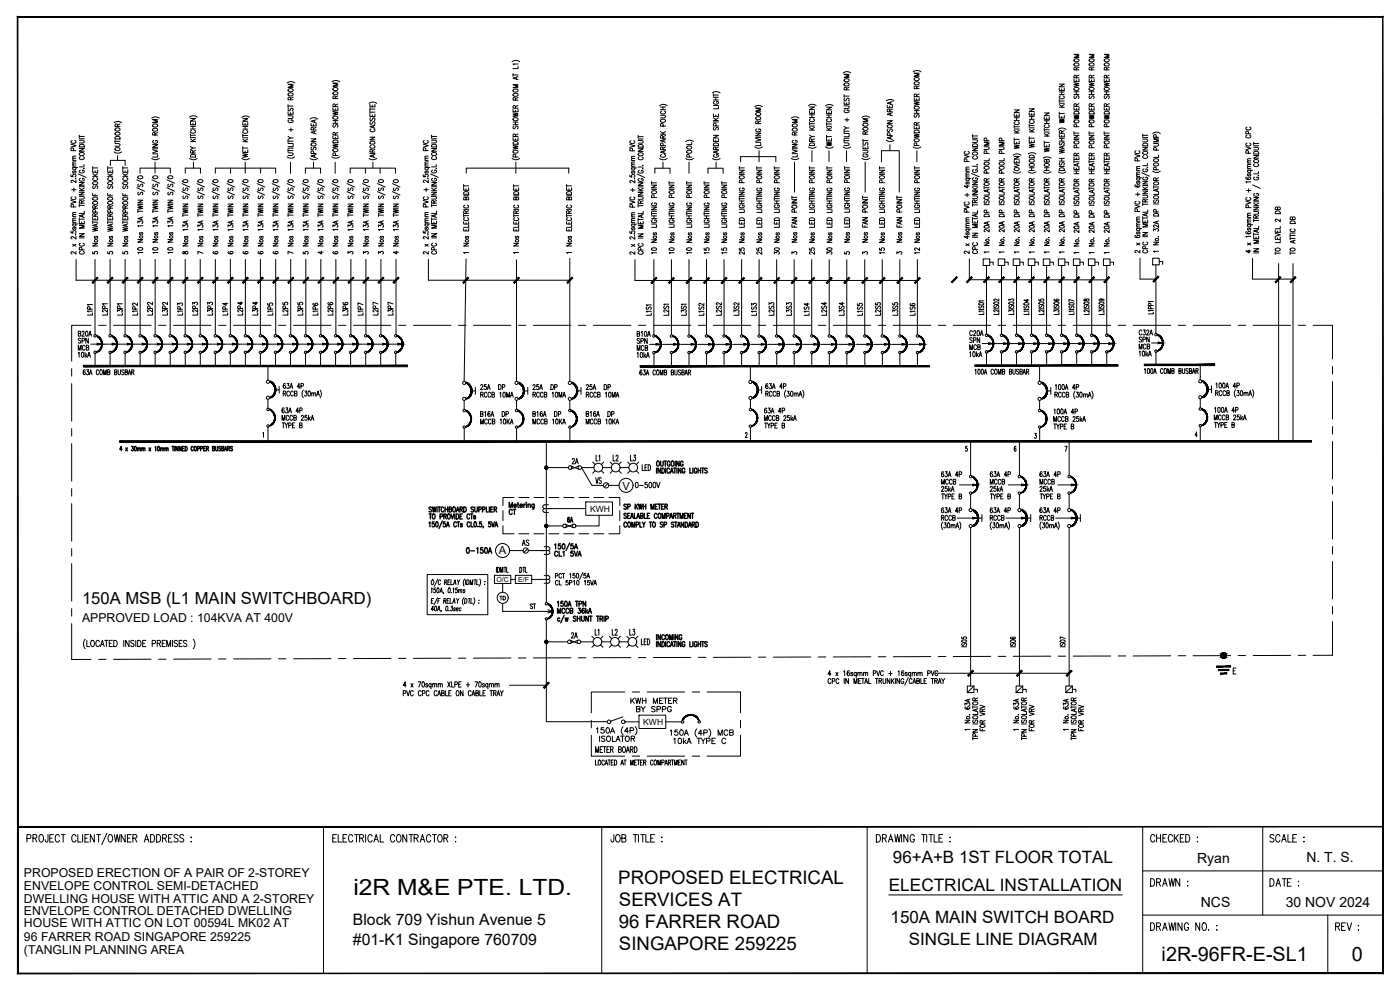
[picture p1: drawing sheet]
<svg xmlns="http://www.w3.org/2000/svg" width="420mm" height="297mm" viewBox="0 0 420 297" stroke-linecap="round" stroke-linejoin="round" font-family="sans-serif">
<defs><g id="words">
<text font-size="6.7" x="106.1" y="268.5">i2R M&amp;E PTE. LTD.</text>
<g font-size="5.9">
<text x="348.6" y="288.4">i2R-96FR-E-SL1</text>
<text x="405.7" y="288.4">0</text>
</g>
<g font-size="5.6">
<text x="185.6" y="265.3">PROPOSED ELECTRICAL</text>
<text x="185.8" y="271.9">SERVICES AT</text>
<text x="185.8" y="278.4">96 FARRER ROAD</text>
<text x="185.8" y="285">SINGAPORE 259225</text>
</g>
<text font-size="5.3" x="344" y="267.1">DRAWN :</text>
<text font-size="5.2" x="266.7" y="267.4">ELECTRICAL INSTALLATION</text>
<g font-size="5.1">
<text x="268" y="259">96+A+B 1ST FLOOR TOTAL</text>
<text x="267.3" y="277">150A MAIN SWITCH BOARD</text>
<text x="272.7" y="283.6">SINGLE LINE DIAGRAM</text>
</g>
<text font-size="5" x="24.6" y="181.3">150A MSB (L1 MAIN SWITCHBOARD)</text>
<g font-size="4.9">
<text x="170.4" y="140.4">2A</text>
<text x="177.4" y="146.4">VS</text>
<text x="172.9" y="158" transform="rotate(-90 172.9 158)">6A</text>
<text x="182.4" y="191.9">L2</text>
<text x="187.7" y="191.9">L3</text>
</g>
<g font-size="4.7">
<text x="105.9" y="277.6">Block 709 Yishun Avenue 5</text>
<text x="105.9" y="283.6">#01-K1 Singapore 760709</text>
</g>
<g font-size="4.4">
<text x="158.7" y="118.2">25A DP</text>
<text x="174.6" y="118.2">25A DP</text>
<text x="182.7" y="139.3">L2</text>
<text x="188" y="139.3">L3</text>
<text x="281.2" y="146.4">MCCB</text>
<text x="155.6" y="164.7">AS</text>
<text x="158" y="183.8">ST</text>
<text x="170.4" y="192.6">2A</text>
</g>
<g font-size="4.2">
<text x="359.3" y="258.8">Ryan</text>
<text x="392.1" y="258.8">N. T. S.</text>
<text x="360.4" y="272">NCS</text>
<text x="385.9" y="272">30 NOV 2024</text>
</g>
<g font-size="4">
<text x="181" y="139.3" transform="rotate(-90 181 139.3)">L1</text>
<text x="148.9" y="181.3">TD</text>
<text x="180.6" y="191.9" transform="rotate(-90 180.6 191.9)">L1</text>
</g>
<g font-size="3.7">
<text x="24.6" y="186.5">APPROVED LOAD : 104KVA AT 400V</text>
<text x="7.2" y="263">PROPOSED ERECTION OF A PAIR OF 2-STOREY</text>
<text x="7.2" y="267.2">ENVELOPE CONTROL SEMI-DETACHED</text>
<text x="7.2" y="270.8">DWELLING HOUSE WITH ATTIC AND A 2-STOREY</text>
<text x="7.2" y="274.4">ENVELOPE CONTROL DETACHED DWELLING</text>
<text x="7.2" y="278.2">HOUSE WITH ATTIC ON LOT 00594L MK02 AT</text>
<text x="7.2" y="282.3">96 FARRER ROAD SINGAPORE 259225</text>
<text x="7.2" y="286.1">(TANGLIN PLANNING AREA</text>
</g>
<g font-size="3.4">
<text x="186.8" y="147.1">V</text>
<text x="149.7" y="166.2">A</text>
</g>
<g font-size="2.6">
<text x="177.1" y="153.5">KWH</text>
<text x="193.1" y="217.5">KWH</text>
</g>
<g font-size="2.1">
<text x="149" y="174.6">O/C</text>
<text x="155.5" y="174.6">E/F</text>
</g>
</g></defs>
<!-- layer: SLD -->
<g fill="#000" stroke="#000" stroke-width=".3">
<path d="M29.1 103l1.6 .3-1.6 .2zM33.7 103l1.5 .3-1.5 .2zM38.2 103l1.6 .3-1.6 .2zM42.7 103l1.6 .3-1.6 .2zM47.2 103l1.6 .3-1.6 .2zM51.7 103l1.6 .3-1.6 .2zM56.2 103l1.6 .3-1.6 .2zM60.7 103l1.6 .3-1.6 .2zM65.3 103l1.5 .3-1.5 .2zM69.8 103l1.5 .3-1.5 .2zM74.3 103l1.6 .3-1.6 .2zM78.8 103l1.6 .3-1.6 .2z"/>
<path d="M83.3 103l1.6 .3-1.6 .2zM87.8 103l1.6 .3-1.6 .2zM92.3 103l1.6 .3-1.6 .2zM96.8 103l1.6 .3-1.6 .2zM101.3 103l1.6 .3-1.6 .2zM105.9 103l1.5 .3-1.5 .2zM110.4 103l1.6 .3-1.6 .2zM114.9 103l1.6 .3-1.6 .2zM119.4 103l1.6 .3-1.6 .2zM196.9 103l1.6 .3-1.6 .3zM202.1 103l1.6 .3-1.6 .3zM207.4 103l1.6 .3-1.6 .3z"/>
<path d="M212.7 103l1.5 .3-1.5 .3zM217.9 103l1.6 .3-1.6 .3zM223.2 103l1.6 .3-1.6 .3zM228.5 103l1.5 .3-1.5 .3zM233.7 103l1.6 .3-1.6 .3zM239 103l1.6 .3-1.6 .3zM244.3 103l1.5 .3-1.5 .3zM249.5 103l1.6 .3-1.6 .3zM254.8 103l1.6 .3-1.6 .3zM260.2 103l1.5 .3-1.5 .3zM265.4 103l1.6 .3-1.6 .3zM270.7 103l1.6 .3-1.6 .3z"/>
<path d="M276 103l1.5 .3-1.5 .3zM296.7 102.8l1.6 .3-1.6 .3zM301.2 102.8l1.6 .3-1.6 .3zM305.7 102.8l1.6 .3-1.6 .3zM310.2 102.8l1.6 .3-1.6 .3zM314.7 102.8l1.6 .3-1.6 .3zM319.2 102.8l1.6 .3-1.6 .3zM323.8 102.8l1.5 .3-1.5 .3zM328.3 102.8l1.5 .3-1.5 .3zM332.8 102.8l1.6 .3-1.6 .3zM347.6 102.6l1.5 .3-1.5 .3zM291.9 145.2l1.6 .3-1.6 .3z"/>
<path d="M291.9 155.2l1.6 .3-1.6 .2zM306.6 145.2l1.6 .3-1.6 .3zM306.6 155.2l1.6 .3-1.6 .2zM321.5 145.2l1.6 .3-1.6 .3zM321.5 155.2l1.6 .3-1.6 .2z"/>
<path d="M25 109.6v.4l97.3-.4zM25 110l97.3-.4v.4z"/>
<path d="M192.1 109.7v.4l86.9-.4zM192.1 110.1l86.9-.4v.4z"/>
<path d="M292.6 109.5v.4l42.9-.4zM292.6 109.9l42.9-.4v.4z"/>
<path d="M343.4 109.2v.5l21.2-.5zM343.4 109.7l21.2-.5v.5z"/>
<path d="M35.9 132.2v.5l357.7-.5zM35.9 132.7l357.7-.5v.5z"/>
</g>
<!-- layer: SLD-TXT -->
<g fill="none" stroke="#000" stroke-width=".3">
<path d="M153.7 18.5a1.84 1.84 0 0 1 2.3 0M155.5 19.9v.7h-1.5M155.5 19.2h-1.5l.2 .3M322.4 19.1a.74 .74 0 0 1 .8-.3 .74 .74 0 0 1 .5 .8 .74 .74 0 0 1-.8 .3 .74 .74 0 0 1-.5-.8zM322.4 17.9a.74 .74 0 0 1 .8-.3 .74 .74 0 0 1 .5 .7 .74 .74 0 0 1-.8 .3 .74 .74 0 0 1-.5-.7zM323.8 16.3h-1.5l1.5 .5-1.5 .4h1.5M326.9 19.1a.74 .74 0 0 1 .9-.3 .74 .74 0 0 1 .5 .8 .74 .74 0 0 1-.9 .3 .74 .74 0 0 1-.5-.8zM326.9 17.9a.74 .74 0 0 1 .9-.3 .74 .74 0 0 1 .5 .7 .74 .74 0 0 1-.9 .3 .74 .74 0 0 1-.5-.7zM328.4 16.3h-1.5l1.5 .5-1.5 .4h1.5M331.4 19.1a.76 .76 0 0 1 .9-.3 .76 .76 0 0 1 .5 .8 .76 .76 0 0 1-.8 .3 .76 .76 0 0 1-.6-.8zM331.4 17.9a.76 .76 0 0 1 .9-.3 .76 .76 0 0 1 .5 .7 .76 .76 0 0 1-.8 .3 .76 .76 0 0 1-.6-.7zM332.9 16.3h-1.5l1.5 .5-1.5 .4h1.5"/>
<path d="M34.2 36.8a1.81 1.81 0 0 1 2.3 0M34.6 39.9a.74 .74 0 0 1 .8-.3 .74 .74 0 0 1 .5 .8 .74 .74 0 0 1-.8 .2 .74 .74 0 0 1-.5-.7zM34.6 38.6a.74 .74 0 0 1 .8-.3 .74 .74 0 0 1 .5 .8 .74 .74 0 0 1-.8 .3 .74 .74 0 0 1-.5-.8zM35.2 38v-.7l-.6-.1-.1 .8h1.5M36 37.2l-.8 .4M45.5 35.5a1.8 1.8 0 0 1 2.3 0M45.9 37.4a.74 .74 0 0 1 .8-.2 .74 .74 0 0 1 .5 .7 .74 .74 0 0 1-.8 .3 .74 .74 0 0 1-.5-.8zM46 38.6a.74 .74 0 0 1 .8-.1 .74 .74 0 0 1 .4 .6 .74 .74 0 0 1-.8 .3 .74 .74 0 0 1-.5-.7zM47.3 35.9h-1.5l1.5 .5-1.5 .4h1.5M47.3 39.7l-.8 .4M56.9 35.1a1.8 1.8 0 0 1 2.3 0M57.2 36.7v.7h1.5v-.7"/>
<path d="M57.2 35.5h1.5l-1.5 .9h1.5M57.2 38.7h1.5M57.2 37.9h1.5M57.5 39.1a.44 .44 0 0 0-.3 .5 .44 .44 0 0 0 .5 .3h.4a.44 .44 0 0 0 .6-.3 .44 .44 0 0 0-.4-.5M57.9 37v.4M57.9 37.9v.8M72.6 35.2a1.81 1.81 0 0 1 2.2 0M72.9 36.8v.7h1.5v-.7M72.9 35.6h1.5l-1.5 .8h1.5M72.9 38.7h1.5M72.9 38h1.5M73.2 39.1a.45 .45 0 0 0-.3 .6 .45 .45 0 0 0 .5 .3h.4a.45 .45 0 0 0 .6-.3 .45 .45 0 0 0-.4-.6"/>
<path d="M73.6 37v.5M73.6 38v.7M86.2 24.9a1.8 1.8 0 0 1 2.3 0M86.4 34.7h1.1l.5 .4-.3 .4h-1.3M86.4 33.5v.8h1.6v-.8M86.4 31.4v.8M86.4 31.8h1.6M86.5 28.1a.74 .74 0 0 1 .9-.3 .74 .74 0 0 1 .5 .8 .74 .74 0 0 1-.9 .3 .74 .74 0 0 1-.5-.8zM86.5 26.8a.74 .74 0 0 1 .9-.3 .74 .74 0 0 1 .5 .8 .74 .74 0 0 1-.9 .3 .74 .74 0 0 1-.5-.8zM86.7 32.5l-.3 .2 .3 .6 .3-.2 .4-.6 .5 .1 .1 .4-.3 .3M86.7 38.9h1.3M86.8 35.9a.44 .44 0 0 0-.3 .6 .44 .44 0 0 0 .5 .3h.4a.45 .45 0 0 0 .6-.4 .45 .45 0 0 0-.6-.5v.3"/>
<path d="M87.2 29.9l-.1-.7h-.5l-.2 .7h1.6M87.2 33.8v.5M87.3 38.4v1M88 25.3h-1.6l1.6 .4-1.6 .5h1.6M88 29.1l-.8 .4M93 35.7a1.84 1.84 0 0 1 2.4 0M93.3 37v.8h1.5v-.8M94.1 39l-.1-.7h-.6l-.1 .7h1.5M94.1 37.3v.5M94.3 36.1v.6M94.3 39.4v.6M94.8 39.3l-1.5 .4 1.5 .5"/>
<path d="M94.8 35.9l-1.5 .5 1.5 .5M94.8 38.2l-.7 .4M99.6 24.5a1.81 1.81 0 0 1 2.3 0M99.9 33.4l1.5 .3-1.5 .3 1.5 .3-1.5 .3M99.9 32.3v.8h1.5v-.8M99.9 36.2h1.5M99.9 37h1.5M100 35.1a.74 .74 0 0 1 .8-.3 .74 .74 0 0 1 .5 .7 .74 .74 0 0 1-.8 .3 .74 .74 0 0 1-.5-.7zM100 27.8a.74 .74 0 0 1 .8-.3 .74 .74 0 0 1 .5 .7 .74 .74 0 0 1-.8 .3 .74 .74 0 0 1-.5-.7zM100 26.5a.74 .74 0 0 1 .8-.3 .74 .74 0 0 1 .5 .8 .74 .74 0 0 1-.8 .2 .74 .74 0 0 1-.5-.7zM100.1 37.4l-.1 .7h.4l.4-.6 .4-.1 .2 .3-.2 .5M100.6 32l-.1-.7-.5-.1-.1 .8h1.5"/>
<path d="M100.6 29.6l-.1-.7-.5-.1-.1 .8h1.5M100.6 32.6v.5M100.6 36.2v.8M101.4 24.9h-1.5l1.5 .5-1.5 .5h1.5M101.4 39.7l-.8 .4M101.4 31.2l-.8 .4M101.4 28.8l-.8 .4M110.7 31a1.8 1.8 0 0 1 2.3 0M111 34.2v.8h1.5v-.8M111 31.3v.8h1.5v-.8M111 33.6h1.5M111 32.3v.8"/>
<path d="M111 33.3v.7M111 32.7h1.5M111.2 36.5l-.2 .3 .2 .5 .4-.1 .4-.6h.5l-.2 .7M111.2 35.4l-.2 .3 .2 .5 .4-.1 .4-.7 .5 .1-.2 .7M111.4 38.7a.44 .44 0 0 0-.4 .5 .44 .44 0 0 0 .6 .3h.4a.44 .44 0 0 0 .5-.3 .44 .44 0 0 0-.3-.5M111.7 31.6v.5M111.7 34.5v.5M112 37.7v.6M112.5 37.6l-1.5 .4 1.5 .5M154 33.9l1.5 .3-1.5 .2 1.5 .3-1.5 .3M154 32.8v.7h1.5v-.7M154 36.6h1.5"/>
<path d="M154 37.4h1.5M154 22.5h1.5M154 22.1v.8M154 35.5a.76 .76 0 0 1 .9-.2 .76 .76 0 0 1 .5 .7 .75 .75 0 0 1-.9 .3 .75 .75 0 0 1-.5-.8zM154 28.2a.76 .76 0 0 1 .9-.3 .76 .76 0 0 1 .5 .8 .76 .76 0 0 1-.9 .3 .76 .76 0 0 1-.5-.8zM154 27a.76 .76 0 0 1 .9-.3 .76 .76 0 0 1 .5 .7 .75 .75 0 0 1-.9 .3 .75 .75 0 0 1-.5-.7zM154.2 37.8l-.2 .3 .2 .5 .3-.1 .3-.5a.41 .41 0 0 1 .7 0 .41 .41 0 0 1-.2 .6M154.7 32.5l-.1-.7h-.6v.7h1.5M154.7 30l-.1-.7h-.6v.7h1.5M154.7 33.1v.4M154.7 36.6v.8M155 23.2v.5"/>
<path d="M155.5 25.4h-1.5l1.5 .5-1.5 .4h1.5M155.5 23l-1.5 .5 1.5 .4M155.5 31.7l-.8 .4M155.5 29.2l-.8 .4M198 31.7a1.8 1.8 0 0 1 2.2 0M198.2 34.6h1.3l.2 .3-.2 .4-1.3 .1M198.2 39.5l1 .8M198.2 32.9h1.5M198.2 32.1h1.5M198.3 36a.74 .74 0 0 1 .9-.3 .74 .74 0 0 1 .5 .8 .74 .74 0 0 1-.9 .3 .74 .74 0 0 1-.5-.8zM198.6 33.3a.45 .45 0 0 0-.4 .6 .45 .45 0 0 0 .6 .3h.4a.45 .45 0 0 0 .5-.3 .45 .45 0 0 0-.3-.6M198.9 32.1v.8"/>
<path d="M199 37.9l-.1-.7h-.6l-.1 .7h1.5M199.7 39.5l-.8 .5M213.8 27.9a1.8 1.8 0 0 1 2.3 0M214.1 34.2v.7h1.5v-.7M214.1 36.1h1.5M214.1 36.6h1.5M214.1 35.3l1 .8M214.1 31.7h1.5M214.1 30h1.5M214.1 29.2h1.5M214.1 28.5h1.5M214.1 28.1v.8"/>
<path d="M214.3 38.2l-.2 .3 .2 .5 .4-.1 .3-.6a.42 .42 0 0 1 .6 .1 .42 .42 0 0 1-.2 .6M214.5 30.4a.45 .45 0 0 0-.4 .5 .45 .45 0 0 0 .6 .4h.3a.45 .45 0 0 0 .6-.5 .45 .45 0 0 0-.6-.4v.3M214.8 29.2v.8M214.8 34.5v.4M214.9 37.8l-.1-.7-.6-.1-.1 .8h1.5M215.6 31.9v.7h-1.5M215.6 35.3l-.8 .5M226.5 32a1.88 1.88 0 0 1 2.3 0M226.8 39.9h1.5l-1.5 .9h1.5M226.9 35.2a.74 .74 0 0 1 .8-.2 .74 .74 0 0 1 .5 .7 .74 .74 0 0 1-.8 .3 .74 .74 0 0 1-.5-.8zM227 33.9a.73 .73 0 0 1 .8-.2 .73 .73 0 0 1 .4 .7 .74 .74 0 0 1-.8 .3 .74 .74 0 0 1-.5-.7zM227.2 38.7a.45 .45 0 0 0-.4 .5 .45 .45 0 0 0 .6 .3h.3a.45 .45 0 0 0 .6-.4 .45 .45 0 0 0-.6-.4v.3"/>
<path d="M227.5 37.1v-.7h-.6l-.1 .7h1.5M228.3 32.4h-1.5l1.5 .5-1.5 .5h1.5M228.3 36.3l-.8 .4M237.5 35.5a1.84 1.84 0 0 1 2.3 0M237.8 38.7a.74 .74 0 0 1 .9-.3 .74 .74 0 0 1 .5 .7 .74 .74 0 0 1-.9 .3 .74 .74 0 0 1-.5-.7zM237.8 37.4a.74 .74 0 0 1 .9-.3 .74 .74 0 0 1 .5 .8 .74 .74 0 0 1-.9 .3 .74 .74 0 0 1-.5-.8zM239.3 35.9h-1.5l1.5 .4-1.5 .5h1.5M239.3 39.7l-.8 .4M242.6 31.7a1.84 1.84 0 0 1 2.3 0M242.9 33.2v.8h1.5v-.8M242.9 32.1h1.5l-1.5 .8h1.5M242.9 36.7v.8"/>
<path d="M242.9 39h1.5M242.9 38.2l1 .8M242.9 37.8h1.5M242.9 37.1h1.5M242.9 35.2h1.5M242.9 34.4h1.5M243.3 35.7a.45 .45 0 0 0-.4 .5 .45 .45 0 0 0 .6 .3h.4a.45 .45 0 0 0 .5-.3 .45 .45 0 0 0-.3-.5M243.6 33.5v.5M243.6 34.4v.8M244.4 38.2l-.8 .5M247.8 31.8a1.84 1.84 0 0 1 2.3 0M248.1 33.3v.7h1.5v-.7"/>
<path d="M248.1 32.2h1.5l-1.5 .8h1.5M248.1 35.3h1.5M248.1 37.9h1.5M248.1 36.8v.8M248.1 39.1h1.5M248.1 38.3l.9 .8M248.1 37.2h1.5M248.1 34.5h1.5M248.4 35.7a.44 .44 0 0 0-.3 .6 .44 .44 0 0 0 .5 .3h.4a.44 .44 0 0 0 .5-.3 .44 .44 0 0 0-.3-.6M248.8 33.6v.4M248.8 34.5v.8M249.6 38.3l-.9 .5"/>
<path d="M253 21.9a1.8 1.8 0 0 1 2.3 0M253.3 31.8h1.1l.4 .3-.2 .4-1.3 .1M253.3 30.6v.7h1.5v-.7M253.3 28.4v.8M253.3 39v.8M253.3 39.4h1.5M253.3 37.9l.7 .5M253.3 28.8h1.5M253.4 25.1a.76 .76 0 0 1 .8-.3 .76 .76 0 0 1 .6 .8 .76 .76 0 0 1-.9 .3 .76 .76 0 0 1-.5-.8zM253.4 23.8a.76 .76 0 0 1 .8-.2 .76 .76 0 0 1 .6 .7 .76 .76 0 0 1-.9 .3 .76 .76 0 0 1-.5-.8zM253.5 29.5l-.2 .2 .2 .6 .4-.2 .4-.6 .5 .1-.2 .7M253.5 35.9h1.3"/>
<path d="M253.7 33a.44 .44 0 0 0-.4 .5 .44 .44 0 0 0 .6 .3h.4a.44 .44 0 0 0 .5-.4 .44 .44 0 0 0-.5-.4v.2M254 27v-.7h-.6l-.1 .7h1.5M254 30.8v.5M254.2 35.4v1.1M254.8 38.4h-.8l-.7 .5M254.8 22.3h-1.5l1.5 .5-1.5 .4h1.5M254.8 26.1l-.8 .5M258.7 35.2a1.8 1.8 0 0 1 2.3 0M259 38.4a.74 .74 0 0 1 .9-.2 .74 .74 0 0 1 .5 .7 .74 .74 0 0 1-.9 .3 .74 .74 0 0 1-.5-.8zM259 37.2a.74 .74 0 0 1 .9-.3 .74 .74 0 0 1 .5 .7 .74 .74 0 0 1-.9 .3 .74 .74 0 0 1-.5-.7zM260.5 35.6h-1.5l1.5 .5-1.5 .4h1.5M260.5 39.5l-.8 .4"/>
<path d="M266 30.3a1.8 1.8 0 0 1 2.3 0M266.3 36.2h1.5l-1.5 .8h1.5M266.3 31.6v.7h1.5v-.7M266.4 37.6a.74 .74 0 0 1 .8-.3 .74 .74 0 0 1 .5 .8 .74 .74 0 0 1-.8 .3 .74 .74 0 0 1-.5-.8zM266.5 38.7l-.2 .3 .1 .4h.5l.2-.6 .5-.1 .2 .3-.2 .5M267 33.5l-.1-.7h-.5l-.1 .7h1.5M267 31.9v.4M267.3 30.7v.5M267.3 34v.6M267.8 33.8l-1.5 .5 1.5 .4M267.8 30.5l-1.5 .5 1.5 .4M267.8 32.7l-.8 .4"/>
<path d="M274.1 21.6a1.84 1.84 0 0 1 2.3 0M274.4 37.9v.7h1.5v-.7M274.4 30.4l1.5 .3-1.5 .3 1.5 .3-1.5 .3M274.4 29.3v.8h1.5v-.8M274.4 34h1.5M274.4 33.2h1.5M274.4 39.3a.83 .83 0 0 1 .9-.2 .83 .83 0 0 1 .6 .7h-1.5zM274.4 32.1a.74 .74 0 0 1 .9-.3 .74 .74 0 0 1 .5 .8 .74 .74 0 0 1-.9 .2 .74 .74 0 0 1-.5-.7zM274.4 24.8a.74 .74 0 0 1 .9-.3 .74 .74 0 0 1 .5 .7 .74 .74 0 0 1-.9 .3 .74 .74 0 0 1-.5-.7zM274.4 23.5a.74 .74 0 0 1 .9-.3 .74 .74 0 0 1 .5 .8 .74 .74 0 0 1-.9 .2 .74 .74 0 0 1-.5-.7zM274.6 34.4l-.2 .7h.4l.4-.6 .5-.1 .2 .3-.2 .5M275.1 37.5l-.1-.6h-.6v.6h1.5"/>
<path d="M275.1 29l-.1-.7h-.6v.7h1.5M275.1 26.6l-.1-.7h-.6v.7h1.5M275.1 29.6v.5M275.1 33.2v.8M275.1 38.2v.4M275.9 22h-1.5l1.5 .4-1.5 .5h1.5M275.9 36.7l-.8 .4M275.9 28.2l-.8 .4M275.9 25.8l-.8 .4M304.4 34.1v.8h1.5v-.8M304.4 33h1.5l-1.5 .8h1.5M304.4 37.6v.8"/>
<path d="M304.4 39.9h1.5M304.4 39.1l1 .8M304.4 38.7h1.5M304.4 38h1.5M304.4 36.1h1.5M304.4 35.3h1.5M304.7 36.5a.44 .44 0 0 0-.3 .6 .44 .44 0 0 0 .5 .3h.4a.44 .44 0 0 0 .6-.3 .44 .44 0 0 0-.4-.6M305.1 34.4v.5M305.1 35.3v.8M305.9 39.1l-.9 .5M308.9 33.8v.7h1.5v-.7M308.9 32.6h1.5l-1.5 .9h1.5"/>
<path d="M308.9 37.3v.8M308.9 39.6h1.5M308.9 38.8l1 .8M308.9 38.4h1.5M308.9 37.7h1.5M308.9 35.8h1.5M308.9 35h1.5M309.2 36.2a.44 .44 0 0 0-.3 .5 .44 .44 0 0 0 .6 .3h.3a.44 .44 0 0 0 .6-.3 .44 .44 0 0 0-.4-.5M309.6 34.1v.4M309.6 35v.8M310.4 38.8l-.9 .5M313.4 35v.8h1.5v-.8"/>
<path d="M313.4 33.9h1.5l-1.5 .8h1.5M313.4 38.5v.8M313.4 39.6h1.5M313.4 38.9h1.5M313.4 37h1.5M313.4 36.2h1.5M313.8 37.5a.45 .45 0 0 0-.4 .5 .45 .45 0 0 0 .6 .3h.3a.45 .45 0 0 0 .6-.3 .45 .45 0 0 0-.4-.5M314.1 35.3v.5M314.1 36.2v.8M317.6 38.8a1.8 1.8 0 0 1 2.3 0M317.9 35.7l1.5 .3-1.5 .3 1.5 .3-1.5 .3M317.9 34.6v.8h1.5v-.8"/>
<path d="M317.9 26.4v.7h1.5v-.7M317.9 25.2h1.5l-1.5 .8h1.5M317.9 29.9v.8M317.9 33.7v.8M317.9 34.1h1.5M317.9 32.2h1.5M317.9 31.4l1 .8M317.9 31h1.5M317.9 30.3h1.5M317.9 28.4h1.5M317.9 27.6h1.5M318.3 28.8a.45 .45 0 0 0-.4 .5 .45 .45 0 0 0 .6 .4h.3a.45 .45 0 0 0 .6-.4 .45 .45 0 0 0-.4-.5"/>
<path d="M318.6 40v-.7l-.5-.1-.2 .8h1.5M318.6 26.7v.4M318.6 27.6v.8M318.6 34.9v.5M319.4 39.2l-.8 .4M319.4 31.4l-.8 .5M322.3 34.5l1.5 .3-1.5 .3 1.5 .3-1.5 .3M322.3 32.2v.8h1.5v-.8M322.3 24.8l1.5 .3-1.5 .3 1.5 .3-1.5 .2M322.3 23.7v.8h1.5v-.8M322.3 39.9h1.5M322.3 28.3h1.5"/>
<path d="M322.3 39.5v.8M322.3 27.5h1.5M322.4 36.2a.74 .74 0 0 1 .8-.3 .74 .74 0 0 1 .5 .7 .74 .74 0 0 1-.8 .3 .74 .74 0 0 1-.5-.7zM322.4 33.6a.81 .81 0 0 1 .9-.2 .81 .81 0 0 1 .5 .8h-1.5zM322.4 26.4a.74 .74 0 0 1 .8-.2 .74 .74 0 0 1 .5 .7 .74 .74 0 0 1-.8 .3 .74 .74 0 0 1-.5-.8zM322.5 28.8l-.2 .2 .2 .6 .4-.2 .3-.6 .5 .1-.1 .7M323 31.9v-.7l-.5-.1-.2 .8h1.5M323 23.4v-.7l-.5-.1-.2 .8h1.5M323 21v-.7l-.5-.1-.2 .8h1.5M323 24v.5M323 27.5v.8M323 32.5v.5"/>
<path d="M323.1 38l-.1-.7h-.5l-.2 .7h1.5M323.8 31.1l-.8 .4M323.8 22.5l-.8 .5M323.8 20.2l-.8 .4M326.9 34.5l1.5 .3-1.5 .3 1.5 .3-1.5 .3M326.9 32.2v.8h1.5v-.8M326.9 24.8l1.5 .3-1.5 .3 1.5 .3-1.5 .2M326.9 23.7v.8h1.5v-.8M326.9 39.9h1.5M326.9 28.3h1.5M326.9 27.5h1.5M326.9 39.5v.8"/>
<path d="M326.9 36.2a.74 .74 0 0 1 .9-.3 .74 .74 0 0 1 .5 .7 .74 .74 0 0 1-.9 .3 .74 .74 0 0 1-.5-.7zM326.9 33.6a.83 .83 0 0 1 .9-.2 .83 .83 0 0 1 .6 .8h-1.5zM326.9 26.4a.74 .74 0 0 1 .9-.2 .74 .74 0 0 1 .5 .7 .74 .74 0 0 1-.9 .3 .74 .74 0 0 1-.5-.8zM327.1 28.8l-.2 .2 .2 .6 .3-.2 .4-.6h.3l.3 .2-.3 .6M327.6 31.9l-.1-.7-.5-.1-.1 .8h1.5M327.6 23.4l-.1-.7-.5-.1-.1 .8h1.5M327.6 21l-.1-.7-.5-.1-.1 .8h1.5M327.6 24v.5M327.6 27.5v.8M327.6 32.5v.5M327.6 38v-.7h-.6l-.1 .7h1.5M328.4 31.1l-.8 .4"/>
<path d="M328.4 22.5l-.8 .5M328.4 20.2l-.8 .4M331.4 34.5l1.5 .3-1.5 .3 1.5 .3-1.5 .3M331.4 32.2v.8h1.5v-.8M331.4 24.8l1.5 .3-1.5 .3 1.5 .3-1.5 .2M331.4 23.7v.8h1.5v-.8M331.4 39.9h1.5M331.4 28.3h1.5M331.4 27.5h1.5M331.4 39.5v.8M331.4 36.2a.76 .76 0 0 1 .9-.3 .76 .76 0 0 1 .5 .7 .76 .76 0 0 1-.8 .3 .76 .76 0 0 1-.6-.7zM331.4 33.6a.83 .83 0 0 1 1-.2 .83 .83 0 0 1 .5 .8h-1.5z"/>
<path d="M331.4 26.4a.76 .76 0 0 1 .9-.2 .76 .76 0 0 1 .5 .7 .76 .76 0 0 1-.8 .3 .76 .76 0 0 1-.6-.8zM331.6 28.8l-.2 .2 .2 .6 .4-.2 .3-.6 .5 .1-.1 .7M332.1 31.9l-.1-.7h-.6v.7h1.5M332.1 23.4l-.1-.7h-.6v.7h1.5M332.1 21l-.1-.7h-.6v.7h1.5M332.1 24v.5M332.1 27.5v.8M332.1 32.5v.5M332.2 38l-.2-.7h-.6v.7h1.5M332.9 31.1l-.8 .4M332.9 22.5l-.8 .5M332.9 20.2l-.8 .4"/>
<path d="M374.2 38.1a.45 .45 0 0 0-.3 .6 .45 .45 0 0 0 .6 .3h.3a.45 .45 0 0 0 .6-.3 .45 .45 0 0 0-.4-.6M21.3 52.4v.6h.6a.45 .45 0 0 1 .1-.6 .45 .45 0 0 1 .6 .1 .45 .45 0 0 1-.1 .6M21.3 43.3l1.5 .4-1.5 .5M21.5 56.9h1.3M21.7 59.1a.44 .44 0 0 0-.4 .5 .44 .44 0 0 0 .6 .3h.3a.44 .44 0 0 0 .6-.3 .44 .44 0 0 0-.4-.5M21.7 42.1a.45 .45 0 0 0-.4 .6 .45 .45 0 0 0 .6 .3h.3a.45 .45 0 0 0 .6-.3 .45 .45 0 0 0-.4-.6M21.8 50.3h1.5M21.8 49.8h1M21.8 48.1h1M22 51.3l-.2 .2 .2 .5 .4-.6h.3l-.1 .6M22 50.3l-.1 .1a.43 .43 0 0 0 .4 .6 .43 .43 0 0 0 .3-.7M22.1 45.2l-.1-.7-.6-.1-.1 .8h1.5"/>
<path d="M22.2 56.4v1.1M22.6 53.6h.1M22.8 54v.8l-1.2-.7-.3 .4 .4 .3M22.8 49.2l-.9 .1-.1 .2 .3 .3M22.8 48.6h-.9l-.1 .3 .3 .3M22.8 47.5h-.9l-.1 .3 .3 .3M22.8 46.8l-.9 .1-.1 .3 .3 .3M23.5 52.2l2.3 1M23.8 58.9h1.1l.4 .4-.2 .4h-1.3M23.8 57.7h1.5l-1.5 .8h1.5M23.8 54.8h1.5l-1.5 .8h1.5M23.8 44.6h1.5l-1.5 .8h1.5"/>
<path d="M23.8 42.1h1.1l.4 .3-.2 .4-1.3 .1M23.8 40.5v.8M23.8 57.2h1.5M23.8 56.4l1 .8M23.8 56h1.5M23.8 50.1h1.5M23.8 41.6h1.5M23.8 40.9h1.5M23.9 46a.76 .76 0 0 1 .8-.3 .76 .76 0 0 1 .5 .7 .76 .76 0 0 1-.8 .3 .76 .76 0 0 1-.5-.7zM23.9 43.5a.83 .83 0 0 1 .9-.2 .83 .83 0 0 1 .5 .8h-1.5zM24.2 53.5a.45 .45 0 0 0-.4 .5 .45 .45 0 0 0 .6 .4h.3a.45 .45 0 0 0 .6-.5 .45 .45 0 0 0-.6-.4v.3M24.2 51a.44 .44 0 0 0-.4 .6 .44 .44 0 0 0 .6 .3h.3a.44 .44 0 0 0 .6-.4 .44 .44 0 0 0-.6-.5v.3"/>
<path d="M24.2 47a.45 .45 0 0 0-.4 .6 .45 .45 0 0 0 .6 .3h.3a.45 .45 0 0 0 .6-.3 .45 .45 0 0 0-.4-.6M25.1 50.6h.1M25.1 49.5h.1M25.3 56.4l-.9 .5M27.8 58v.7h1.5M27.8 51v.7h1.5v-.7M27.8 50v.8M27.8 52.9h1.5M27.8 52.1l1 .8M27.8 50.4h1.5M27.9 59.4a.74 .74 0 0 1 .9-.3 .74 .74 0 0 1 .5 .7 .74 .74 0 0 1-.9 .3 .74 .74 0 0 1-.5-.7zM28 55.8l-.2 .3 .2 .5 .3-.1 .6-.7 .4 .3-.2 .5"/>
<path d="M28 54.6a.74 .74 0 0 1 .8-.1 .74 .74 0 0 1 .5 .7 .74 .74 0 0 1-.9 .3 .74 .74 0 0 1-.5-.8zM28.2 53.3a.45 .45 0 0 0-.4 .6 .45 .45 0 0 0 .6 .3h.3a.45 .45 0 0 0 .6-.3 .45 .45 0 0 0-.3-.6M28.5 51.3v.4M28.5 58.3v.4M29.3 52.1l-.8 .5M32.3 58v.7h1.5M32.3 51v.7h1.5v-.7M32.3 52.9h1.5M32.3 50.4h1.5M32.3 50v.8M32.3 52.1l1 .8M32.4 59.4a.74 .74 0 0 1 .9-.3 .74 .74 0 0 1 .5 .7 .74 .74 0 0 1-.9 .3 .74 .74 0 0 1-.5-.7z"/>
<path d="M32.4 54.7a.74 .74 0 0 1 .9-.3 .74 .74 0 0 1 .5 .8 .74 .74 0 0 1-.9 .3 .74 .74 0 0 1-.5-.8zM32.6 55.8l-.3 .3 .1 .4h.4l.5-.7h.3l.2 .3-.2 .5M32.7 53.3a.45 .45 0 0 0-.4 .6 .45 .45 0 0 0 .6 .3h.4a.45 .45 0 0 0 .5-.3 .45 .45 0 0 0-.3-.6M33 51.3v.4M33 58.3v.4M33.8 52.1l-.8 .5M34.2 45.6a1.81 1.81 0 0 0 2.3 0M34.5 43.1h1.1l.4 .3-.2 .4-1.3 .1M34.5 42.4h1.5M34.5 42v.8M34.6 44.5a.74 .74 0 0 1 .8-.3 .74 .74 0 0 1 .5 .8 .74 .74 0 0 1-.8 .3 .74 .74 0 0 1-.5-.8zM34.6 41.1a.84 .84 0 0 1 .9-.2 .84 .84 0 0 1 .5 .8h-1.5z"/>
<path d="M36.9 58v.7h1.5M36.9 51v.7h1.5v-.7M36.9 52.9h1.5M36.9 50.4h1.5M36.9 50v.8M36.9 52.1l.9 .8M36.9 59.4a.74 .74 0 0 1 .9-.3 .74 .74 0 0 1 .5 .7 .74 .74 0 0 1-.9 .3 .74 .74 0 0 1-.5-.7zM36.9 54.7a.74 .74 0 0 1 .9-.3 .74 .74 0 0 1 .5 .8 .74 .74 0 0 1-.9 .3 .74 .74 0 0 1-.5-.8zM37.1 55.8l-.2 .7h.4l.4-.6 .4-.1 .3 .3-.3 .5M37.2 53.3a.45 .45 0 0 0-.3 .6 .45 .45 0 0 0 .5 .3h.4a.45 .45 0 0 0 .5-.3 .45 .45 0 0 0-.3-.6M37.5 51.3v.4M37.5 58.3v.4"/>
<path d="M38.4 52.1l-.9 .5M41.1 56.3l2.3 1.1M41.1 53.9l2.3 1.1M41.4 53a.74 .74 0 0 1 .9-.3 .74 .74 0 0 1 .5 .7 .74 .74 0 0 1-.9 .3 .74 .74 0 0 1-.5-.7zM41.6 57.7l-.2 .2 .2 .6 .3-.2 .5-.6 .5 .2-.2 .6M41.6 55.3l-.2 .2 .2 .6 .3-.1 .2-.5a.41 .41 0 0 1 .7-.2 .41 .41 0 0 1 0 .7l-.1 .1M45.5 47.5a1.8 1.8 0 0 0 2.3 0M45.6 56.3l2.3 1.1M45.6 53.9l2.3 1.1M45.8 44.9l1.5 .5-1.5 .5M45.8 43.4h1.5l-1.5 .8h1.5M45.8 46.2h1.5"/>
<path d="M45.8 44.6h1.5M45.9 53a.76 .76 0 0 1 .9-.3 .76 .76 0 0 1 .5 .7 .75 .75 0 0 1-.9 .3 .75 .75 0 0 1-.5-.7zM46.1 57.7l-.2 .2 .2 .6 .3-.2 .4-.6 .5 .1-.1 .7M46.1 55.3l-.2 .2 .2 .6 .3-.1 .3-.6a.42 .42 0 0 1 .7 0 .42 .42 0 0 1-.2 .7M46.2 42.1a.45 .45 0 0 0-.4 .6 .45 .45 0 0 0 .6 .3h.3a.45 .45 0 0 0 .6-.4 .45 .45 0 0 0-.6-.5v.3M46.5 40.5v-.7h-.5l-.2 .7h1.5M47.3 46.4v.7h-1.5M50.1 56.3l2.3 1.1M50.1 53.9l2.3 1.1M50.4 53a.76 .76 0 0 1 .9-.3 .76 .76 0 0 1 .5 .7 .75 .75 0 0 1-.8 .3 .75 .75 0 0 1-.6-.7zM50.6 57.7l-.2 .2 .2 .6 .3-.2 .4-.6 .5 .1-.1 .7M50.6 55.3l-.2 .2 .2 .6 .3-.1 .3-.6a.42 .42 0 0 1 .7 0 .42 .42 0 0 1-.2 .7"/>
<path d="M54.6 57.5l2.3 1M54.6 55.1l2.3 1M55 54.1a.74 .74 0 0 1 .8-.3 .74 .74 0 0 1 .5 .8 .74 .74 0 0 1-.8 .3 .74 .74 0 0 1-.5-.8zM55.1 58.8l-.2 .3 .2 .5 .4-.1 .3-.6h.5l-.1 .7M55.1 56.4l-.2 .3 .2 .5 .4-.1 .5-.7 .4 .3-.2 .5M56.9 47.5a1.8 1.8 0 0 0 2.3 0M57.2 41.3h1.5M57.2 40.6h1.5M57.2 44l.7 .4M57.2 42.5h1.5M57.2 41.7l1 .8M57.2 40.2v.8"/>
<path d="M57.3 46.6a.81 .81 0 0 1 .9-.3 .81 .81 0 0 1 .5 .8h-1.5zM57.9 45.9l-.1-.7h-.5l-.1 .7h1.5M58.7 44.4h-.8l-.7 .5M58.7 45.1l-.8 .4M58.7 41.7l-.9 .5M59.1 57.5l2.3 1M59.1 55.1l2.3 1M59.5 54.1a.74 .74 0 0 1 .8-.3 .74 .74 0 0 1 .5 .8 .74 .74 0 0 1-.8 .3 .74 .74 0 0 1-.5-.8zM59.6 58.8l-.2 .3 .2 .5 .4-.1 .3-.6h.5l-.1 .7M59.6 56.4l-.2 .3 .1 .4h.4l.4-.6 .4-.1 .2 .3-.2 .5M63.6 57.5l2.3 1M63.6 55.1l2.3 1"/>
<path d="M64 54.1a.74 .74 0 0 1 .8-.3 .74 .74 0 0 1 .5 .8 .74 .74 0 0 1-.8 .3 .74 .74 0 0 1-.5-.8zM64.1 58.8l-.2 .3 .2 .5 .4-.1 .3-.6h.5l.1 .4-.2 .3M64.1 56.4l-.1 .7h.5l.3-.6 .4-.1 .2 .3-.2 .5M68.1 57.5l2.3 1M68.1 55.1l2.3 1M68.5 54.1a.74 .74 0 0 1 .9-.3 .74 .74 0 0 1 .4 .8 .74 .74 0 0 1-.8 .3 .74 .74 0 0 1-.5-.8zM68.6 58.8l-.2 .3 .2 .5 .4-.1 .5-.7 .4 .3-.2 .5M68.6 56.4l-.1 .7h.5l.3-.6 .4-.1 .2 .3-.2 .5M72.6 47.5a1.81 1.81 0 0 0 2.2 0M72.6 57.5l2.4 1M72.6 55.1l2.4 1M72.9 46.1l1.5 .3-1.5 .3 1.5 .3-1.5 .2"/>
<path d="M72.9 45v.7h1.5v-.7M72.9 44.4h1.5M72.9 40.2v.8M72.9 44v.8M72.9 42.5h1.5M72.9 41.7l1 .8M72.9 41.3h1.5M72.9 40.6h1.5M73 54.1a.76 .76 0 0 1 .9-.3 .76 .76 0 0 1 .5 .8 .76 .76 0 0 1-.9 .3 .76 .76 0 0 1-.5-.8zM73.2 58.8l-.3 .3 .3 .5 .3-.1 .4-.6h.5l-.2 .7M73.2 56.4l-.2 .7h.4l.5-.6 .3-.1 .2 .3-.2 .5M73.6 45.3v.4"/>
<path d="M74.4 41.7l-.9 .6M77.2 57.5l2.3 1M77.2 55.1l2.3 1M77.5 54.1a.76 .76 0 0 1 .9-.3 .76 .76 0 0 1 .5 .8 .76 .76 0 0 1-.9 .3 .76 .76 0 0 1-.5-.8zM77.7 58.8l-.3 .3 .3 .5 .3-.1 .4-.6h.5l-.2 .7M77.7 56.4l-.2 .7h.5l.4-.6 .3-.1 .3 .3-.3 .5M81.7 57.5l2.3 1M81.7 55.1l2.3 1M82 54.1a.74 .74 0 0 1 .9-.3 .74 .74 0 0 1 .5 .8 .74 .74 0 0 1-.9 .3 .74 .74 0 0 1-.5-.8zM82.2 58.8l-.2 .3 .2 .5 .3-.1 .4-.6h.5l-.2 .7M82.2 56.4l-.2 .3 .2 .5 .3-.1 .5-.7 .5 .3-.3 .5M86.2 47.1a1.8 1.8 0 0 0 2.3 0"/>
<path d="M86.2 57.5l2.3 1M86.2 55.1l2.3 1M86.4 45.9h1.1l.5 .3-.3 .4-1.3 .1M86.4 42.4h1.6M86.4 42v.8M86.4 44.8v.8M86.4 45.2h1.6M86.4 44.5h1.6M86.4 43h1.6M86.4 40.9l.8 .5M86.5 54.1a.74 .74 0 0 1 .9-.3 .74 .74 0 0 1 .5 .8 .74 .74 0 0 1-.9 .3 .74 .74 0 0 1-.5-.8zM86.7 58.8l-.3 .3 .3 .5 .3-.1 .4-.6h.5l.1 .4-.3 .3"/>
<path d="M86.7 56.4l-.3 .3 .1 .4h.5l.3-.6 .4-.1 .3 .3-.3 .5M88 43.3v.7h-1.6M88 41.4h-.8l-.8 .5M90.7 57.5l2.3 1M90.7 55.1l2.3 1M91.1 54.1a.74 .74 0 0 1 .8-.3 .74 .74 0 0 1 .5 .8 .74 .74 0 0 1-.8 .3 .74 .74 0 0 1-.5-.8zM91.2 58.8l-.2 .3 .2 .5 .4-.1 .5-.7 .4 .3-.2 .5M91.2 56.4l-.1 .7h.5l.2-.6 .5-.1 .2 .3-.2 .5M93 47.5a1.84 1.84 0 0 0 2.4 0M93.3 41.7h1.5l-1.5 .8h1.5M93.4 43.1a.76 .76 0 0 1 .9-.3 .76 .76 0 0 1 .5 .8 .76 .76 0 0 1-.9 .3 .76 .76 0 0 1-.5-.8zM93.6 44.1l-.3 .3 .3 .5 .3-.1 .3-.6h.6l-.2 .7"/>
<path d="M94.1 46.1v-.7h-.7l-.1 .7h1.5M94.3 46.6v.5M94.8 46.4l-1.5 .4 1.5 .5M95.2 57.5l2.3 1M95.2 55.1l2.3 1M95.5 54.1a.74 .74 0 0 1 .9-.3 .74 .74 0 0 1 .5 .8 .74 .74 0 0 1-.9 .3 .74 .74 0 0 1-.5-.8zM95.7 58.8l-.3 .3 .3 .5 .3-.1 .4-.6h.5l-.2 .7M95.7 56.4l-.3 .3 .3 .5 .3-.1 .5-.7 .4 .3-.2 .5M99.6 47.1a1.81 1.81 0 0 0 2.3 0M99.6 57.5l2.3 1M99.6 55.1l2.3 1M99.9 43.2l1.5 .2-1.5 .3 1.5 .3-1.5 .3"/>
<path d="M99.9 40.9v.7h1.5v-.7M100 54.1a.74 .74 0 0 1 .8-.3 .74 .74 0 0 1 .5 .8 .74 .74 0 0 1-.8 .3 .74 .74 0 0 1-.5-.8zM100 44.8a.74 .74 0 0 1 .8-.3 .74 .74 0 0 1 .5 .8 .74 .74 0 0 1-.8 .3 .74 .74 0 0 1-.5-.8zM100 42.3a.83 .83 0 0 1 .9-.3 .83 .83 0 0 1 .5 .8h-1.5zM100.1 58.8l-.2 .3 .2 .5 .4-.1 .5-.7 .4 .3-.2 .5M100.1 56.4l-.1 .7h.5l.3-.6 .4-.1 .2 .3-.2 .5M100.6 40.5l-.1-.7h-.5l-.1 .7h1.5M100.6 41.2v.4M100.7 46.7l-.1-.7-.6-.1-.1 .8h1.5M104.1 57.5l2.3 1M104.1 55.1l2.3 1M104.5 54.1a.76 .76 0 0 1 .9-.3 .76 .76 0 0 1 .5 .8 .76 .76 0 0 1-.9 .3 .76 .76 0 0 1-.5-.8z"/>
<path d="M104.6 58.8l-.2 .3 .2 .5 .4-.1 .4-.6h.5l-.2 .7M104.6 56.4l-.1 .7h.4l.5-.6 .3-.1 .2 .3-.2 .5M108.8 57.5l2.3 1M108.8 55.1l2.3 1M109.1 54.1a.76 .76 0 0 1 .9-.3 .76 .76 0 0 1 .5 .8 .76 .76 0 0 1-.9 .3 .76 .76 0 0 1-.5-.8zM109.3 58.8l-.2 .3 .2 .5 .3-.1 .4-.6h.5l-.2 .7M109.3 56.4l-.2 .7h.5l.4-.6 .3-.1 .3 .3-.3 .5M110.7 47.5a1.8 1.8 0 0 0 2.3 0M111 41.2h1.5l-1.5 .8h1.5M111 46.1h1.5M111.1 42.6a.76 .76 0 0 1 .8-.3 .76 .76 0 0 1 .6 .7 .75 .75 0 0 1-.9 .3 .75 .75 0 0 1-.5-.7zM111.4 43.6a.44 .44 0 0 0-.4 .6 .44 .44 0 0 0 .6 .3h.4a.44 .44 0 0 0 .5-.3 .44 .44 0 0 0-.3-.6"/>
<path d="M111.7 45.6v-.7h-.6l-.1 .7h1.5M112 46.6v.5M112.5 46.4l-1.5 .4 1.5 .5M112.5 44.8l-.8 .4M113.3 57.5l2.3 1M113.3 55.1l2.3 1M113.7 54.1a.74 .74 0 0 1 .8-.3 .74 .74 0 0 1 .5 .8 .74 .74 0 0 1-.8 .3 .74 .74 0 0 1-.5-.8zM113.8 58.8l-.2 .3 .2 .5 .4-.1 .3-.6h.5l-.1 .7M113.8 56.4l-.2 .3 .2 .5 .4-.1 .5-.7 .4 .3-.2 .5M117.8 57.5l2.2 1M117.8 55.1l2.2 1M118.1 54.1a.74 .74 0 0 1 .9-.3 .74 .74 0 0 1 .5 .8 .74 .74 0 0 1-.9 .3 .74 .74 0 0 1-.5-.8z"/>
<path d="M118.3 58.8l-.3 .3 .3 .5 .3-.1 .5-.7 .4 .3-.2 .5M118.3 56.4l-.2 .7h.5l.3-.6 .4-.1 .2 .3-.2 .5M127 52.4v.6h.7a.45 .45 0 0 1 0-.6 .45 .45 0 0 1 .7 .1 .45 .45 0 0 1-.2 .6M127 43.3l1.5 .4-1.5 .5M127.2 56.9h1.3M127.4 59.1a.44 .44 0 0 0-.4 .5 .44 .44 0 0 0 .6 .3h.4a.44 .44 0 0 0 .5-.3 .44 .44 0 0 0-.3-.5M127.4 42.1a.45 .45 0 0 0-.4 .6 .45 .45 0 0 0 .6 .3h.4a.45 .45 0 0 0 .5-.3 .45 .45 0 0 0-.3-.6M127.5 50.3h1.5M127.5 49.8h1M127.5 48.1h1M127.7 51.3l-.2 .2 .2 .5 .4-.6h.4l-.2 .6M127.7 50.3l-.1 .1a.43 .43 0 0 0 .5 .6 .43 .43 0 0 0 .2-.7"/>
<path d="M127.8 45.2l-.1-.8-.6 .1-.1 .7h1.5M127.9 56.4v1.1M128.4 53.6h.1M128.5 54v.8l-1.2-.7-.3 .4 .4 .3M128.5 49.2l-.9 .1-.1 .2 .3 .3M128.5 48.6h-.9l-.1 .3 .3 .3M128.5 47.5h-.9l-.1 .3 .3 .3M128.5 46.8l-.9 .1-.1 .3 .3 .3M129.2 52.2l2.3 1M129.5 58.9h1.1l.4 .4-.2 .4h-1.3M129.5 57.7h1.5l-1.5 .8h1.5M129.5 54.8h1.5l-1.5 .8h1.5"/>
<path d="M129.5 44.6h1.5l-1.5 .8h1.5M129.5 42.1h1.1l.4 .3-.2 .4-1.3 .1M129.5 57.2h1.5M129.5 56h1.5M129.5 50.1h1.5M129.5 41.6h1.5M129.5 40.9h1.5M129.5 40.5v.8M129.5 56.4l1 .8M129.6 46a.76 .76 0 0 1 .8-.3 .76 .76 0 0 1 .6 .7 .76 .76 0 0 1-.9 .3 .76 .76 0 0 1-.5-.7zM129.6 43.5a.83 .83 0 0 1 .9-.2 .83 .83 0 0 1 .5 .8h-1.5zM129.9 53.5a.45 .45 0 0 0-.4 .5 .45 .45 0 0 0 .6 .4h.4a.45 .45 0 0 0 .5-.5 .45 .45 0 0 0-.5-.4v.3"/>
<path d="M129.9 51a.44 .44 0 0 0-.4 .6 .44 .44 0 0 0 .6 .3h.4a.44 .44 0 0 0 .5-.4 .44 .44 0 0 0-.5-.5v.3M129.9 47a.45 .45 0 0 0-.4 .6 .45 .45 0 0 0 .6 .3h.4a.45 .45 0 0 0 .5-.3 .45 .45 0 0 0-.3-.6M130.9 50.6h.1M130.9 49.5h.1M131 56.4l-.8 .5M139.1 56.3v.8h1.6v-.8M139.1 58.7h1.6M139.1 55.8h1.6M139.1 55.4v.8M139.2 57.7a.84 .84 0 0 1 .9-.2 .84 .84 0 0 1 .6 .8h-1.6zM139.9 59.4l.2-.3 .6 .3v.6h-1.6l.1-.7h.6l.1 .7M139.9 56.6v.5"/>
<path d="M153.7 47.5a1.84 1.84 0 0 0 2.3 0M154 43.6l1.5 .3-1.5 .3 1.5 .3-1.5 .3M154 41.3v.8h1.5v-.8M154 45.3a.76 .76 0 0 1 .9-.3 .76 .76 0 0 1 .5 .7 .76 .76 0 0 1-.9 .3 .76 .76 0 0 1-.5-.7zM154 42.7a.83 .83 0 0 1 .9-.2 .83 .83 0 0 1 .6 .8h-1.5zM154.2 56.3v.8h1.5v-.8M154.2 58.7h1.5M154.2 55.8h1.5M154.2 55.4v.8M154.2 57.7a.83 .83 0 0 1 1-.2 .83 .83 0 0 1 .5 .8h-1.5zM154.7 41l-.1-.7h-.6v.7h1.5M154.7 41.6v.5"/>
<path d="M154.7 47.1v-.7h-.7v.7h1.5M154.9 59.4l.3-.3 .5 .3v.6h-1.5l.1-.8 .5 .1 .1 .7M154.9 56.6v.5M155.5 40.2l-.8 .4M170 56.3v.8h1.5v-.8M170 55.4v.8M170 58.7h1.5M170 55.8h1.5M170.1 57.7a.83 .83 0 0 1 .9-.2 .83 .83 0 0 1 .5 .8h-1.5zM170.8 59.4l.2-.3 .5 .3v.6h-1.5l.2-.8 .5 .1 .1 .7M170.8 56.6v.5M189 52.5v.6h.7a.45 .45 0 0 1 0-.6 .45 .45 0 0 1 .6 0 .45 .45 0 0 1-.1 .7"/>
<path d="M189 43.3l1.5 .5-1.5 .4M189.2 57h1.3M189.4 59.1a.44 .44 0 0 0-.4 .6 .44 .44 0 0 0 .6 .3h.3a.44 .44 0 0 0 .6-.3 .44 .44 0 0 0-.3-.6M189.4 42.2a.45 .45 0 0 0-.4 .6 .45 .45 0 0 0 .6 .3h.3a.45 .45 0 0 0 .6-.3 .45 .45 0 0 0-.3-.6M189.5 50.4h1.5M189.5 49.9h1M189.5 48.2h1M189.7 51.4l-.1 .6h.3l.4-.6 .2 .2-.2 .4M189.7 50.4l-.1 .1a.42 .42 0 0 0 .4 .6 .42 .42 0 0 0 .3-.7M189.8 45.3l-.1-.7h-.6l-.1 .7h1.5M189.9 56.5v1M190.4 53.6h.1"/>
<path d="M190.5 54.1v.8l-1.2-.8-.3 .5 .4 .2M190.5 49.3h-.9l-.1 .3 .3 .3M190.5 48.6l-.9 .1-.1 .3 .3 .3M190.5 47.5l-.9 .1-.1 .3 .3 .3M190.5 46.9l-.9 .1-.1 .3 .3 .2M191.2 52.2l2.3 1.1M191.5 59h1.1l.4 .4-.2 .4h-1.3M191.5 57.7h1.5l-1.5 .9h1.5M191.5 54.8h1.5l-1.5 .8h1.5M191.5 44.6h1.5l-1.5 .8h1.5M191.5 42.2h1.3l.2 .3-.2 .4-1.3 .1M191.5 57.3h1.5"/>
<path d="M191.5 56.1h1.5M191.5 40.6v.8M191.5 56.5l1 .8M191.5 50.1h1.5M191.5 41.7h1.5M191.5 41h1.5M191.6 46.1a.76 .76 0 0 1 .8-.3 .76 .76 0 0 1 .6 .7 .76 .76 0 0 1-.9 .3 .76 .76 0 0 1-.5-.7zM191.6 43.6a.83 .83 0 0 1 .9-.2 .83 .83 0 0 1 .5 .8h-1.5zM191.9 53.6a.45 .45 0 0 0-.4 .5 .45 .45 0 0 0 .6 .3h.3a.45 .45 0 0 0 .6-.4 .45 .45 0 0 0-.6-.4v.3M191.9 51.1a.44 .44 0 0 0-.4 .5 .44 .44 0 0 0 .6 .4h.3a.44 .44 0 0 0 .6-.5 .44 .44 0 0 0-.6-.4v.3M191.9 47.1a.45 .45 0 0 0-.4 .5 .45 .45 0 0 0 .6 .3h.3a.45 .45 0 0 0 .6-.3 .45 .45 0 0 0-.3-.5M192.9 50.6h.1"/>
<path d="M192.9 49.6h.1M193 56.5l-.8 .5M195.5 55.5h1.5l-1.5 .9h1.5M195.5 54.5v.8M195.5 56.8h1.5M195.5 54.9h1.5M195.6 57.4a.74 .74 0 0 1 .9-.2 .74 .74 0 0 1 .5 .7 .74 .74 0 0 1-.9 .3 .74 .74 0 0 1-.5-.8zM196.3 59.3v-.7l-.6-.1-.2 .8h1.5M198 47.5a1.8 1.8 0 0 0 2.2 0M198.2 40.3h1.5M198.6 46.3a.45 .45 0 0 0-.4 .6 .45 .45 0 0 0 .6 .3h.4a.45 .45 0 0 0 .5-.3 .45 .45 0 0 0-.3-.6M198.9 44.9v-.7h-.6l-.1 .7h1.5"/>
<path d="M198.9 41.5v-.7l-.5-.1-.2 .8h1.5M199 43.7l-.1-.7h-.6l-.1 .7h1.5M199.2 41.9v.6M199.2 45.3v.6M199.7 45.2l-1.5 .4 1.5 .5M199.7 41.7l-1.5 .5 1.5 .5M199.7 44.1l-.8 .4M199.7 40.6l-.8 .4M200.8 55.5h1.5l-1.5 .9h1.5M200.8 56.8h1.5M200.8 54.9h1.5M200.8 54.5v.8"/>
<path d="M200.9 57.4a.76 .76 0 0 1 .8-.3 .76 .76 0 0 1 .5 .8 .76 .76 0 0 1-.8 .3 .76 .76 0 0 1-.5-.8zM201.6 59.3l-.1-.7h-.6l-.1 .7h1.5M205.8 47.5a1.8 1.8 0 0 0 2.3 0M205.8 42.5a1.8 1.8 0 0 1 2.3 0M206.1 55.5h1.5l-1.5 .9h1.5M206.1 56.8h1.5M206.1 54.9h1.5M206.1 54.5v.8M206.1 57.4a.74 .74 0 0 1 .9-.3 .74 .74 0 0 1 .5 .8 .74 .74 0 0 1-.9 .3 .74 .74 0 0 1-.5-.8zM206.2 45.3a.76 .76 0 0 1 .8-.3 .76 .76 0 0 1 .5 .7 .75 .75 0 0 1-.8 .4 .75 .75 0 0 1-.5-.8zM206.2 44a.76 .76 0 0 1 .8-.3 .76 .76 0 0 1 .5 .8 .76 .76 0 0 1-.8 .3 .76 .76 0 0 1-.5-.8zM206.9 59.3l-.1-.7-.6-.1-.1 .8h1.5"/>
<path d="M206.9 47.1l-.1-.7h-.6l-.1 .7h1.5M207.6 42.7v.7h-1.5M211.3 55.5h1.5l-1.5 .9h1.5M211.3 56.8h1.5M211.3 54.9h1.5M211.3 54.5v.8M211.4 57.4a.74 .74 0 0 1 .9-.2 .74 .74 0 0 1 .5 .7 .74 .74 0 0 1-.9 .3 .74 .74 0 0 1-.5-.8zM212.1 59.3l-.1-.7-.5-.1-.2 .8h1.5M213.8 47.5a1.8 1.8 0 0 0 2.3 0M214.1 41.7v.8h1.5v-.8M214.1 40.6h1.5l-1.5 .8h1.5M214.2 43.1a.81 .81 0 0 1 .9-.2 .81 .81 0 0 1 .5 .8h-1.5z"/>
<path d="M214.5 46.3a.45 .45 0 0 0-.4 .6 .45 .45 0 0 0 .6 .3h.3a.45 .45 0 0 0 .6-.4 .45 .45 0 0 0-.6-.5v.3M214.8 44.9v-.7h-.6l-.1 .7h1.5M214.8 42v.5M215.1 45.3v.6M215.6 45.2l-1.5 .4 1.5 .5M215.6 44.1l-.8 .4M216.6 55.5h1.5l-1.5 .9h1.5M216.6 56.8h1.5M216.6 54.9h1.5M216.6 54.5v.8M216.7 57.4a.76 .76 0 0 1 .8-.3 .76 .76 0 0 1 .5 .8 .76 .76 0 0 1-.8 .3 .76 .76 0 0 1-.5-.8zM217.4 59.3l-.1-.7h-.6l-.1 .7h1.5"/>
<path d="M221.9 57.7h1.5l-1.5 .8h1.5M221.9 51.1h1.5l-1.5 .8h1.5M221.9 50.4h1.5M221.9 59.6h1.5M221.9 50v.8M221.9 59.2v.8M221.9 58.9h1.5M221.9 52.3h1.5M221.9 53a.74 .74 0 0 1 .9-.3 .74 .74 0 0 1 .5 .7 .74 .74 0 0 1-.9 .3 .74 .74 0 0 1-.5-.7zM222.2 56.4a.44 .44 0 0 0-.3 .6 .44 .44 0 0 0 .5 .3h.4a.44 .44 0 0 0 .6-.5 .44 .44 0 0 0-.6-.4v.3M222.7 54.8l-.1-.7h-.7v.7h1.5M226.5 44.1a1.8 1.8 0 0 0 2.3 0"/>
<path d="M226.8 41.5l1.5 .5-1.5 .4M226.8 42.7h1.5M226.8 41.2h1.5M227.1 57.7h1.5l-1.5 .8h1.5M227.1 51.1h1.5l-1.5 .8h1.5M227.1 50.4h1.5M227.1 59.6h1.5M227.1 58.9h1.5M227.1 52.3h1.5M227.1 50v.8M227.1 59.2v.8M227.2 53a.74 .74 0 0 1 .9-.3 .74 .74 0 0 1 .5 .7 .74 .74 0 0 1-.9 .3 .74 .74 0 0 1-.5-.7z"/>
<path d="M227.5 56.4a.44 .44 0 0 0-.4 .6 .44 .44 0 0 0 .6 .3h.3a.44 .44 0 0 0 .6-.5 .44 .44 0 0 0-.6-.4v.3M227.9 54.8l-.1-.7h-.6l-.1 .7h1.5M228.3 43v.7h-1.5M232.4 57.7h1.5l-1.5 .8h1.5M232.4 51.1h1.5l-1.5 .8h1.5M232.4 50.4h1.5M232.4 59.6h1.5M232.4 58.9h1.5M232.4 52.3h1.5M232.4 50v.8M232.4 59.2v.8M232.5 53a.76 .76 0 0 1 .8-.3 .76 .76 0 0 1 .5 .7 .76 .76 0 0 1-.8 .3 .76 .76 0 0 1-.5-.7z"/>
<path d="M232.7 56.4a.44 .44 0 0 0-.3 .6 .44 .44 0 0 0 .6 .3h.3a.44 .44 0 0 0 .6-.5 .44 .44 0 0 0-.6-.4v.3M233.2 54.8l-.1-.7h-.6l-.1 .7h1.5M237.5 47.5a1.84 1.84 0 0 0 2.3 0M237.7 59.9h1.5l-1.5 .8h1.5M237.7 59.2h1.5M237.7 58.8v.8M237.8 44.9l1.5 .5-1.5 .4M237.8 43.4h1.5l-1.5 .8h1.5M237.8 46.1h1.5M237.8 44.6h1.5M238.1 42.1a.45 .45 0 0 0-.3 .6 .45 .45 0 0 0 .5 .3h.4a.45 .45 0 0 0 .6-.5 .45 .45 0 0 0-.6-.4v.3M238.5 40.5l-.1-.7h-.6v.7h1.5"/>
<path d="M239.3 46.4v.7h-1.5M242.6 44.1a1.84 1.84 0 0 0 2.3 0M242.9 57.7h1.5l-1.5 .8h1.5M242.9 51.1h1.5l-1.5 .8h1.5M242.9 50.4h1.5M242.9 59.6h1.5M242.9 58.9h1.5M242.9 52.3h1.5M242.9 50v.8M242.9 59.2v.8M242.9 40.5l.7 .5M243 53a.74 .74 0 0 1 .9-.3 .74 .74 0 0 1 .4 .7 .74 .74 0 0 1-.8 .3 .74 .74 0 0 1-.5-.7z"/>
<path d="M243 43.1a.83 .83 0 0 1 .9-.2 .83 .83 0 0 1 .5 .8h-1.5zM243.3 56.4a.44 .44 0 0 0-.4 .6 .44 .44 0 0 0 .6 .3h.3a.45 .45 0 0 0 .6-.5 .45 .45 0 0 0-.6-.4v.3M243.6 42.5v-.7h-.6l-.1 .7h1.5M243.7 54.8l-.1-.7h-.6l-.1 .7h1.5M244.4 41h-.8l-.7 .4M244.4 41.7l-.8 .4M247.8 44.1a1.84 1.84 0 0 0 2.3 0M248.1 42.6l1.5 .3-1.5 .3 1.5 .3-1.5 .3M248.1 41.6v.7h1.5v-.7M248.1 41h1.5M248.1 40.6v.8M248.2 57.7h1.5l-1.5 .8h1.5"/>
<path d="M248.2 51.1h1.5l-1.5 .8h1.5M248.2 50.4h1.5M248.2 59.6h1.5M248.2 58.9h1.5M248.2 52.3h1.5M248.2 50v.8M248.2 59.2v.8M248.3 53a.74 .74 0 0 1 .8-.3 .74 .74 0 0 1 .5 .7 .74 .74 0 0 1-.8 .3 .74 .74 0 0 1-.5-.7zM248.5 56.4a.44 .44 0 0 0-.3 .6 .44 .44 0 0 0 .6 .3h.3a.44 .44 0 0 0 .6-.5 .44 .44 0 0 0-.6-.4v.3M248.8 41.8v.5M249 54.8l-.1-.7h-.6l-.1 .7h1.5M253 44.1a1.8 1.8 0 0 0 2.3 0"/>
<path d="M253.3 42.9h1.1l.4 .3-.2 .4-1.3 .1M253.3 41.5h1.5M253.3 42.2h1.5M253.3 41.8v.8M253.3 40.1h1.5M253.4 57.6h1.6l-1.6 .8h1.6M253.4 51h1.6l-1.6 .8h1.6M253.4 50.3h1.6M253.4 52.3h1.6M253.4 59.6h1.6M253.4 49.9v.8M253.4 59.2v.8"/>
<path d="M253.4 58.9h1.6M253.5 52.9a.75 .75 0 0 1 .9-.3 .75 .75 0 0 1 .5 .8 .76 .76 0 0 1-.9 .3 .76 .76 0 0 1-.5-.8zM253.8 56.4a.45 .45 0 0 0-.3 .5 .45 .45 0 0 0 .5 .3h.4a.45 .45 0 0 0 .6-.4 .45 .45 0 0 0-.6-.4v.2M254.2 54.7v-.6h-.7l-.1 .6h1.6M254.8 40.4v.6h-1.5M258.7 47.5a1.8 1.8 0 0 0 2.3 0M258.9 59.9h1.5l-1.5 .8h1.5M258.9 59.2h1.5M258.9 58.8v.8M259 45.1h1.3l.2 .3-.2 .4-1.3 .1M259 43.9v.7h1.5v-.7M259 41.8v.8"/>
<path d="M259 42.2h1.5M259.2 42.8l-.2 .7h.5l.3-.6 .5-.1 .2 .3-.2 .5M259.3 46.3a.44 .44 0 0 0-.3 .5 .44 .44 0 0 0 .5 .3h.4a.44 .44 0 0 0 .6-.4 .44 .44 0 0 0-.6-.4v.3M259.7 40.3l-.1-.7-.5-.1-.1 .8h1.5M259.7 44.2v.4M263.9 57.7h1.6l-1.6 .8h1.6M263.9 51.1h1.6l-1.6 .8h1.6M263.9 50.4h1.6M263.9 59.6h1.6M263.9 58.9h1.6M263.9 52.3h1.6M263.9 50v.8"/>
<path d="M263.9 59.2v.8M264 53a.74 .74 0 0 1 .9-.3 .74 .74 0 0 1 .5 .7 .74 .74 0 0 1-.9 .3 .74 .74 0 0 1-.5-.7zM264.3 56.4a.44 .44 0 0 0-.3 .6 .44 .44 0 0 0 .5 .3h.4a.44 .44 0 0 0 .6-.5 .44 .44 0 0 0-.6-.4v.3M264.7 54.8v-.7h-.7l-.1 .7h1.6M266 42.1a1.8 1.8 0 0 0 2.3 0M267.1 40.6l-.1-.7h-.6l-.1 .7h1.5M267.3 41.1v.6M267.8 40.9l-1.5 .5 1.5 .4M269.2 59.9h1.5l-1.5 .8h1.5M269.2 59.2h1.5M269.2 58.8v.8M274.1 44.1a1.84 1.84 0 0 0 2.3 0"/>
<path d="M274.4 40.2l1.5 .3-1.5 .3 1.5 .2-1.5 .3M274.4 41.8a.74 .74 0 0 1 .9-.3 .74 .74 0 0 1 .5 .8 .74 .74 0 0 1-.9 .3 .74 .74 0 0 1-.5-.8zM274.5 57.7h1.5l-1.5 .8h1.5M274.5 51.1h1.5l-1.5 .8h1.5M274.5 50.4h1.5M274.5 59.6h1.5M274.5 58.9h1.5M274.5 52.3h1.5M274.5 50v.8M274.5 59.2v.8M274.6 53a.74 .74 0 0 1 .8-.3 .74 .74 0 0 1 .5 .7 .74 .74 0 0 1-.9 .3 .74 .74 0 0 1-.4-.7zM274.8 56.4a.44 .44 0 0 0-.3 .6 .44 .44 0 0 0 .5 .3h.4a.44 .44 0 0 0 .6-.5 .44 .44 0 0 0-.6-.4v.3"/>
<path d="M275.1 43.7v-.7h-.7v.7h1.5M275.3 54.8l-.1-.7h-.6l-.1 .7h1.5M289.4 46.5l1.5 .5-1.5 .4M289.6 58.5h1.3M289.7 45.4a.45 .45 0 0 0-.3 .6 .45 .45 0 0 0 .5 .3h.4a.45 .45 0 0 0 .6-.3 .45 .45 0 0 0-.4-.6M289.9 53.6h1.5M289.9 53.1h1M289.9 51.4h1M290.1 54.6l-.2 .2 .2 .4 .3-.5h.4l-.1 .5M290.1 53.6l-.2 .1a.42 .42 0 0 0 .5 .6 .42 .42 0 0 0 .3-.7M290.2 48.5l-.1-.7h-.7v.7h1.5M290.2 58v1"/>
<path d="M290.4 55.5v.9l-1-.6h1.5M290.9 52.5h-1v.3l.3 .3M290.9 51.8l-1 .1v.3l.3 .3M290.9 50.8h-1v.3l.3 .3M290.9 50.1l-1 .1v.3l.3 .3M291.6 52l2.3 1.1M291.9 58.8h1l.5 .3-.2 .4-1.3 .1M291.9 57.5h1.5l-1.5 .8h1.5M291.9 54.6h1.5l-1.5 .8h1.5M291.9 44.4h1.5l-1.5 .8h1.5M291.9 41.9h1l.5 .4-.2 .4h-1.3M291.9 49.9h1.5"/>
<path d="M291.9 40.4v.8M291.9 57.1h1.5M291.9 56.3l1 .8M291.9 55.9h1.5M291.9 41.5h1.5M291.9 40.8h1.5M291.9 45.8a.76 .76 0 0 1 .9-.3 .76 .76 0 0 1 .5 .8 .76 .76 0 0 1-.9 .3 .76 .76 0 0 1-.5-.8zM291.9 43.4a.83 .83 0 0 1 .9-.2 .83 .83 0 0 1 .6 .7h-1.5zM292.2 53.3a.44 .44 0 0 0-.3 .6 .44 .44 0 0 0 .5 .3h.4a.44 .44 0 0 0 .6-.4 .44 .44 0 0 0-.6-.5v.3M292.2 50.9a.45 .45 0 0 0-.3 .5 .45 .45 0 0 0 .5 .3h.4a.45 .45 0 0 0 .6-.4 .45 .45 0 0 0-.6-.4v.3M292.2 46.9a.45 .45 0 0 0-.3 .5 .45 .45 0 0 0 .5 .3h.4a.45 .45 0 0 0 .6-.3 .45 .45 0 0 0-.4-.5M293.2 50.4h.1"/>
<path d="M293.2 49.4h.1M293.4 60l-.8 .4M293.4 56.3l-.9 .5M295.3 44h1.1l.5 .4-.3 .4h-1.3M295.3 56.3h1.6M295.3 55.9v.8M295.4 59.2a.74 .74 0 0 1 .9-.3 .74 .74 0 0 1 .5 .7 .74 .74 0 0 1-.9 .3 .74 .74 0 0 1-.5-.7zM295.4 55a.74 .74 0 0 1 .9-.3 .74 .74 0 0 1 .5 .7 .74 .74 0 0 1-.9 .3 .74 .74 0 0 1-.5-.7zM295.4 50.1a.74 .74 0 0 1 .9-.3 .74 .74 0 0 1 .5 .8 .74 .74 0 0 1-.9 .3 .74 .74 0 0 1-.5-.8zM295.4 48.9a.74 .74 0 0 1 .9-.3 .74 .74 0 0 1 .5 .7 .73 .73 0 0 1-.9 .3 .73 .73 0 0 1-.5-.7zM296.1 54.4l-.1-.7-.5-.1-.2 .8h1.6M296.1 52v-.7h-.7l-.1 .7h1.6"/>
<path d="M296.1 46v-.6l-.6-.1-.2 .7h1.6M296.1 42.2v-.7h-.7l-.1 .7h1.6M296.4 57v.6M296.9 57.9v.6h-1.6M296.9 56.8l-1.6 .5 1.6 .4M296.9 47.5v.7h-1.6M296.9 42.7h-1.6l1.6 .4-1.6 .5h1.6M296.9 53.6l-.8 .4M299.9 44h1l.5 .4-.2 .4h-1.3M299.9 56.3h1.5M299.9 55.9v.8M299.9 59.2a.74 .74 0 0 1 .9-.3 .74 .74 0 0 1 .5 .7 .74 .74 0 0 1-.9 .3 .74 .74 0 0 1-.5-.7z"/>
<path d="M299.9 55a.74 .74 0 0 1 .9-.3 .74 .74 0 0 1 .5 .7 .74 .74 0 0 1-.9 .3 .74 .74 0 0 1-.5-.7zM299.9 50.1a.74 .74 0 0 1 .9-.3 .74 .74 0 0 1 .5 .8 .74 .74 0 0 1-.9 .3 .74 .74 0 0 1-.5-.8zM299.9 48.9a.74 .74 0 0 1 .9-.3 .74 .74 0 0 1 .5 .7 .74 .74 0 0 1-.9 .3 .74 .74 0 0 1-.5-.7zM300.6 54.4l-.1-.7-.5-.1-.1 .8h1.5M300.7 52l-.1-.7h-.7v.7h1.5M300.7 46l-.1-.6-.6-.1-.1 .7h1.5M300.7 42.2l-.1-.7h-.7v.7h1.5M300.9 57v.6M301.4 57.9v.6h-1.5M301.4 56.8l-1.5 .5 1.5 .4M301.4 47.5v.7h-1.5M301.4 42.7h-1.5l1.5 .4-1.5 .5h1.5"/>
<path d="M301.4 53.6l-.8 .4M304.1 51.5a1.84 1.84 0 0 0 2.3 0M304.1 46.6a1.92 1.92 0 0 1 2.3 0M304.4 49.1l1.5 .5-1.5 .5M304.4 48.1v.8h1.5v-.8M304.4 47h1.5l-1.5 .8h1.5M304.4 43.5l1.5 .3-1.5 .2 1.5 .3-1.5 .3M304.4 42.4v.7h1.5v-.7M304.4 56.3h1.5M304.4 41.4v.8M304.4 55.9v.8M304.4 41.8h1.5"/>
<path d="M304.4 59.2a.74 .74 0 0 1 .9-.3 .74 .74 0 0 1 .5 .7 .74 .74 0 0 1-.9 .3 .74 .74 0 0 1-.5-.7zM304.4 55a.74 .74 0 0 1 .9-.3 .74 .74 0 0 1 .5 .7 .74 .74 0 0 1-.9 .3 .74 .74 0 0 1-.5-.7zM304.4 50.5a.74 .74 0 0 1 .9-.3 .74 .74 0 0 1 .5 .8 .74 .74 0 0 1-.9 .3 .74 .74 0 0 1-.5-.8zM305.1 54.4l-.1-.7h-.6v.7h1.5M305.1 42.7v.4M305.1 48.4v.5M305.4 57v.6M305.9 57.9v.6h-1.5M305.9 56.8l-1.5 .5 1.5 .4M305.9 53.6l-.8 .4M308.6 51.5a1.84 1.84 0 0 0 2.3 0M308.6 46.2a1.84 1.84 0 0 1 2.3 0"/>
<path d="M308.9 43.1l1.5 .3-1.5 .3 1.5 .3-1.5 .3M308.9 42v.8h1.5v-.8M308.9 50.3h1.5M308.9 56.3h1.5M308.9 41.5h1.5M308.9 41.1v.8M308.9 55.9v.8M308.9 51.1h1.5M308.9 59.2a.76 .76 0 0 1 .9-.3 .76 .76 0 0 1 .5 .7 .76 .76 0 0 1-.8 .3 .76 .76 0 0 1-.6-.7zM308.9 55a.76 .76 0 0 1 .9-.3 .76 .76 0 0 1 .5 .7 .76 .76 0 0 1-.8 .3 .76 .76 0 0 1-.6-.7zM308.9 49.3a.76 .76 0 0 1 .9-.3 .76 .76 0 0 1 .5 .7 .76 .76 0 0 1-.8 .3 .76 .76 0 0 1-.6-.7zM308.9 48a.76 .76 0 0 1 .9-.3 .76 .76 0 0 1 .5 .8 .76 .76 0 0 1-.8 .2 .76 .76 0 0 1-.6-.7z"/>
<path d="M308.9 46.8a.83 .83 0 0 1 1-.2 .83 .83 0 0 1 .5 .8h-1.5zM309.6 54.4l-.1-.7h-.6v.7h1.5M309.6 42.3v.5M309.6 50.3v.8M309.9 57v.6M310.4 57.9v.6h-1.5M310.4 56.8l-1.5 .5 1.5 .4M310.4 53.6l-.8 .4M313.1 51.5a1.8 1.8 0 0 0 2.3 0M313.1 47.5a1.8 1.8 0 0 1 2.3 0M313.4 44.4l1.5 .3-1.5 .3 1.5 .2-1.5 .3M313.4 43.3v.7h1.5v-.7"/>
<path d="M313.4 50.3h1.5M313.4 56.3h1.5M313.4 40.8h1.5M313.4 51.1h1.5M313.4 42.3v.8M313.4 55.9v.8M313.4 42.7h1.5M313.4 40l1 .8M313.5 59.2a.74 .74 0 0 1 .8-.3 .74 .74 0 0 1 .5 .7 .74 .74 0 0 1-.8 .3 .74 .74 0 0 1-.5-.7zM313.5 55a.74 .74 0 0 1 .8-.3 .74 .74 0 0 1 .5 .7 .74 .74 0 0 1-.8 .3 .74 .74 0 0 1-.5-.7zM313.5 49.3a.74 .74 0 0 1 .8-.3 .74 .74 0 0 1 .5 .7 .74 .74 0 0 1-.8 .3 .74 .74 0 0 1-.5-.7zM314.1 54.4l-.1-.7-.5-.1-.1 .8h1.5"/>
<path d="M314.1 48.1l.3-.3 .5 .3v.5h-1.5l.1-.7h.5l.1 .7M314.1 43.6v.4M314.1 50.3v.8M314.4 57v.6M314.9 57.9v.6h-1.5M314.9 56.8l-1.5 .5 1.5 .4M314.9 53.6l-.8 .4M314.9 40l-.9 .5M317.6 51.5a1.8 1.8 0 0 0 2.3 0M317.9 44.8l1.5 .3-1.5 .3 1.5 .3-1.5 .3M317.9 40.3v.8h1.5v-.8M317.9 56.3h1.5"/>
<path d="M317.9 41.5h1.5M317.9 55.9v.8M317.9 49.9h1.5M317.9 48.3h1.5M317.9 47.5h1.5M317.9 42.3h1.5M318 59.2a.74 .74 0 0 1 .8-.3 .74 .74 0 0 1 .5 .7 .74 .74 0 0 1-.8 .3 .74 .74 0 0 1-.5-.7zM318 55a.74 .74 0 0 1 .8-.3 .74 .74 0 0 1 .5 .7 .74 .74 0 0 1-.8 .3 .74 .74 0 0 1-.5-.7zM318 50.6a.81 .81 0 0 1 .9-.2 .81 .81 0 0 1 .5 .7h-1.5zM318.1 48.7l-.2 .3 .2 .5h.3l.6-.8 .4 .3-.2 .5M318.1 42.7l-.2 .3 .2 .5 .4-.1 .3-.6a.41 .41 0 0 1 .6 .1 .41 .41 0 0 1-.2 .6M318.6 54.4v-.7l-.5-.1-.2 .8h1.5"/>
<path d="M318.6 40.6v.5M318.6 41.5v.8M318.6 47.5v.8M318.9 43.9v.6M318.9 57v.6M319.4 57.9v.6h-1.5M319.4 56.8l-1.5 .5 1.5 .4M319.4 43.8l-1.5 .4 1.5 .5M319.4 53.6l-.8 .4M322.3 50.1v.8h1.5v-.8M322.3 47.1v.7h1.5v-.7M322.3 40.6h1.5l-1.5 .8h1.5"/>
<path d="M322.3 56.5h1.5M322.3 48.1v.8M322.3 56.1v.8M322.3 52.1h1.5M322.3 51.3h1.5M322.3 48.5h1.5M322.3 41.9h1.5M322.4 59.3a.74 .74 0 0 1 .8-.2 .74 .74 0 0 1 .5 .7 .74 .74 0 0 1-.8 .3 .74 .74 0 0 1-.5-.8zM322.4 55.2a.74 .74 0 0 1 .8-.3 .74 .74 0 0 1 .5 .7 .74 .74 0 0 1-.8 .3 .74 .74 0 0 1-.5-.7zM322.4 42.5a.74 .74 0 0 1 .8-.3 .74 .74 0 0 1 .5 .8 .74 .74 0 0 1-.8 .2 .74 .74 0 0 1-.5-.7zM323 54.5v-.7h-.6l-.1 .7h1.5M323 46.7v-.7h-.6l-.1 .7h1.5"/>
<path d="M323 47.4v.4M323 50.4v.5M323 51.3v.8M323.1 44.3l-.1-.6-.5-.1-.2 .7h1.5M323.3 49.2v.6M323.3 57.2v.5M323.8 58v.7h-1.5M323.8 57l-1.5 .5 1.5 .4M323.8 49l-1.5 .5 1.5 .4M323.8 53.7l-.8 .4M323.8 45.9l-.8 .4M326.9 50.1v.8h1.5v-.8"/>
<path d="M326.9 47.1v.7h1.5v-.7M326.9 40.6h1.5l-1.5 .8h1.5M326.9 56.5h1.5M326.9 52.1h1.5M326.9 51.3h1.5M326.9 48.5h1.5M326.9 41.9h1.5M326.9 48.1v.8M326.9 56.1v.8M326.9 59.3a.74 .74 0 0 1 .9-.3 .74 .74 0 0 1 .5 .8 .74 .74 0 0 1-.9 .3 .74 .74 0 0 1-.5-.8zM326.9 55.2a.74 .74 0 0 1 .9-.3 .74 .74 0 0 1 .5 .7 .74 .74 0 0 1-.9 .3 .74 .74 0 0 1-.5-.7zM326.9 42.5a.74 .74 0 0 1 .9-.3 .74 .74 0 0 1 .5 .8 .74 .74 0 0 1-.9 .2 .74 .74 0 0 1-.5-.7z"/>
<path d="M327.6 54.5l-.1-.7h-.6v.7h1.5M327.6 46.7l-.1-.7h-.6v.7h1.5M327.6 47.4v.4M327.6 50.4v.5M327.6 51.3v.8M327.6 44.3v-.6l-.6-.1-.1 .7h1.5M327.9 49.2v.6M327.9 57.2v.5M328.4 58v.7h-1.5M328.4 57l-1.5 .5 1.5 .4M328.4 49l-1.5 .5 1.5 .4M328.4 53.7l-.8 .4"/>
<path d="M328.4 45.9l-.8 .4M331.4 50.1v.8h1.5v-.8M331.4 47.1v.7h1.5v-.7M331.4 40.6h1.5l-1.5 .8h1.5M331.4 56.5h1.5M331.4 52.1h1.5M331.4 51.3h1.5M331.4 48.5h1.5M331.4 41.9h1.5M331.4 48.1v.8M331.4 56.1v.8M331.4 59.3a.76 .76 0 0 1 .9-.2 .76 .76 0 0 1 .5 .7 .76 .76 0 0 1-.8 .3 .76 .76 0 0 1-.6-.8z"/>
<path d="M331.4 55.2a.76 .76 0 0 1 .9-.3 .76 .76 0 0 1 .5 .7 .76 .76 0 0 1-.8 .3 .76 .76 0 0 1-.6-.7zM331.4 42.5a.76 .76 0 0 1 .9-.3 .76 .76 0 0 1 .5 .8 .76 .76 0 0 1-.8 .2 .76 .76 0 0 1-.6-.7zM332.1 54.5l-.1-.7h-.6v.7h1.5M332.1 46.7l-.1-.7h-.6v.7h1.5M332.1 47.4v.4M332.1 50.4v.5M332.1 51.3v.8M332.2 44.3l-.2-.7-.6 .1v.6h1.5M332.4 49.2v.6M332.4 57.2v.5M332.9 58v.7h-1.5M332.9 57l-1.5 .5 1.5 .4"/>
<path d="M332.9 49l-1.5 .5 1.5 .4M332.9 53.7l-.8 .4M332.9 45.9l-.8 .4M340.6 46.3l1.5 .5-1.5 .5M340.8 55.4l-.1 .1a.74 .74 0 0 0 .5 .8 .74 .74 0 0 0 .9-.5 .41 .41 0 0 0-.6-.4 .41 .41 0 0 0-.1 .7h.2M340.8 58.3h1.3M341 45.2a.44 .44 0 0 0-.4 .6 .44 .44 0 0 0 .6 .3h.3a.44 .44 0 0 0 .6-.3 .44 .44 0 0 0-.4-.6M341.1 52.9h1M341.1 51.2h1M341.1 53.4h1.5M341.3 54.4l-.1 .6h.3l.4-.6 .2 .2-.2 .4M341.3 53.4l-.1 .1a.43 .43 0 0 0 .4 .6 .43 .43 0 0 0 .3-.7"/>
<path d="M341.4 48.3l-.1-.7h-.6l-.1 .7h1.5M341.5 57.8v1M342.1 52.3h-.9l-.1 .3 .3 .3M342.1 51.7h-.9l-.1 .3 .3 .3M342.1 50.6h-.9l-.1 .3 .3 .3M342.1 49.9l-.9 .1-.1 .3 .3 .3M342.7 51.8l2.3 1.1M342.9 58.6h1.3l.2 .3-.2 .4-1.3 .1M342.9 57.3h1.5l-1.5 .8h1.5M342.9 54.4h1.5l-1.5 .8h1.5M342.9 44.2h1.5l-1.5 .8h1.5M342.9 41.7l1.3 .1 .2 .3-.2 .4-1.3 .1"/>
<path d="M342.9 40.2v.8M342.9 56.9h1.5M342.9 56.1l1.1 .8M342.9 55.7h1.5M342.9 49.7h1.5M342.9 41.3h1.5M342.9 40.6h1.5M343 45.6a.74 .74 0 0 1 .9-.2 .74 .74 0 0 1 .5 .7 .73 .73 0 0 1-.9 .3 .73 .73 0 0 1-.5-.8zM343 43.2a.83 .83 0 0 1 .9-.2 .83 .83 0 0 1 .5 .7h-1.5zM343.3 53.1a.45 .45 0 0 0-.4 .6 .45 .45 0 0 0 .6 .3h.4a.45 .45 0 0 0 .6-.4 .45 .45 0 0 0-.6-.5v.3M343.3 50.7a.45 .45 0 0 0-.4 .5 .45 .45 0 0 0 .6 .3h.4a.45 .45 0 0 0 .6-.4 .45 .45 0 0 0-.6-.4v.3M343.3 46.7a.45 .45 0 0 0-.4 .5 .45 .45 0 0 0 .6 .3h.4a.45 .45 0 0 0 .5-.3 .45 .45 0 0 0-.3-.5"/>
<path d="M344.3 50.2h.1M344.3 49.2h.1M344.4 59.8l-.7 .4M344.4 56.1l-.8 .5M345.9 51.4a1.88 1.88 0 0 0 2.3 0M345.9 40.1a1.8 1.8 0 0 1 2.3 0M346.2 43h1.1l.4 .4-.2 .4h-1.3M346.2 56.1h1.5M346.2 55.7v.8M346.3 59a.73 .73 0 0 1 .8-.3 .73 .73 0 0 1 .5 .7 .74 .74 0 0 1-.8 .3 .74 .74 0 0 1-.5-.7zM346.3 54.8a.74 .74 0 0 1 .8-.3 .74 .74 0 0 1 .5 .8 .74 .74 0 0 1-.8 .2 .74 .74 0 0 1-.5-.7zM346.3 49.1a.74 .74 0 0 1 .8-.3 .74 .74 0 0 1 .5 .8 .74 .74 0 0 1-.8 .3 .74 .74 0 0 1-.5-.8z"/>
<path d="M346.3 47.8a.74 .74 0 0 1 .8-.2 .74 .74 0 0 1 .5 .7 .74 .74 0 0 1-.8 .3 .74 .74 0 0 1-.5-.8zM346.4 60l-.2 .3 .1 .4h.4l.4-.6 .4-.1 .2 .3-.2 .5M346.9 54.2v-.7l-.5-.1-.2 .8h1.5M347 51l-.1-.7-.5-.1-.2 .8h1.5M347 45l-.1-.6h-.6l-.1 .6h1.5M347 41.2l-.1-.7h-.5l-.2 .7h1.5M347.2 56.8v.6M347.7 57.6v.7h-1.5M347.7 56.6l-1.5 .5 1.5 .4M347.7 46.5v.7h-1.5M347.7 41.7h-1.5l1.5 .4-1.5 .5h1.5M347.7 53.3l-.8 .4"/>
<path d="M373.9 44l1.5 .5-1.5 .4M374.1 53.1l-.1 .1a.74 .74 0 0 0 .5 .8 .74 .74 0 0 0 .9-.5 .41 .41 0 0 0-.6-.4 .41 .41 0 0 0-.1 .7h.2M374.1 57.2h1.3M374.2 59.3a.45 .45 0 0 0-.3 .5 .45 .45 0 0 0 .6 .3h.3a.45 .45 0 0 0 .6-.3 .45 .45 0 0 0-.4-.5M374.2 43a.44 .44 0 0 0-.3 .5 .44 .44 0 0 0 .6 .3h.3a.44 .44 0 0 0 .6-.3 .44 .44 0 0 0-.4-.5M374.2 40.5a.44 .44 0 0 0-.3 .6 .44 .44 0 0 0 .6 .3h.3a.44 .44 0 0 0 .6-.3 .44 .44 0 0 0-.4-.6M374.4 51.1h1.5M374.4 50.6h1M374.4 48.9h1M374.6 52.1l-.2 .2 .1 .4h.2l.5-.6 .2 .2-.2 .4M374.6 51.1l-.1 .1a.42 .42 0 0 0 .4 .6 .42 .42 0 0 0 .3-.7M374.7 46l-.1-.7h-.6l-.1 .7h1.5"/>
<path d="M374.7 40.1l-.1-.7h-.6l-.1 .7h1.5M374.7 56.6v1.1M375.4 54.6h-1.5l.3 .3M375.4 50h-.9l-.1 .3 .3 .3M375.4 49.4h-.9l-.1 .3 .3 .3M375.4 48.3h-.9l-.1 .3 .3 .3M375.4 47.6l-.9 .1-.1 .3 .3 .3M375.9 55.5l2.3 1M376.2 59.3h1.5l-1.5 .8h1.5M376.2 46.7h1.5l-1.5 .8h1.5M376.2 44.2h1.1l.4 .3-.2 .4-1.3 .1M376.2 43.1h1.5"/>
<path d="M376.2 52.2h1.5M376.2 42.7v.8M376.2 43.7h1.5M376.3 48.1a.76 .76 0 0 1 .9-.3 .76 .76 0 0 1 .5 .8 .76 .76 0 0 1-.9 .2 .76 .76 0 0 1-.5-.7zM376.3 45.6a.83 .83 0 0 1 .9-.2 .83 .83 0 0 1 .5 .8h-1.5zM376.6 58a.45 .45 0 0 0-.4 .6 .45 .45 0 0 0 .6 .3h.4a.45 .45 0 0 0 .6-.5 .45 .45 0 0 0-.6-.4v.3M376.6 53.1a.45 .45 0 0 0-.4 .6 .45 .45 0 0 0 .6 .3h.4a.45 .45 0 0 0 .6-.4 .45 .45 0 0 0-.6-.5v.3M376.6 49.1a.44 .44 0 0 0-.4 .6 .44 .44 0 0 0 .6 .3h.4a.44 .44 0 0 0 .5-.3 .44 .44 0 0 0-.3-.6M377.6 52.7h.1M377.6 51.7h.1M21.3 69.3v.6h.6a.45 .45 0 0 1 .1-.6 .45 .45 0 0 1 .6 .1 .45 .45 0 0 1-.1 .6M21.3 60.1l1.5 .5-1.5 .5"/>
<path d="M21.8 73.3l1 .6M21.8 67.2h1.5M21.8 66.7h1M21.8 65h1M22 68.2l-.2 .3 .2 .4 .4-.6h.3l-.1 .6M22 67.2l-.1 .1a.43 .43 0 0 0 .4 .6 .43 .43 0 0 0 .3-.7M22.1 62.1l-.1-.7-.6-.1-.1 .8h1.5M22.6 70.4h.1M22.8 75.4v.8l-1.2-.7-.3 .5 .4 .2M22.8 70.9v.8l-.9-.7a.36 .36 0 0 0-.6 .2 .36 .36 0 0 0 .4 .5M22.8 66.1l-.9 .1-.1 .2 .3 .3M22.8 65.5h-.9l-.1 .3 .3 .3"/>
<path d="M22.8 64.4h-.9l-.1 .3 .3 .3M22.8 63.8h-.9l-.1 .3 .3 .3M22.8 73.3l-1 .6M23.8 70.1h1.5l-1.5 .8h1.5M23.8 66.3v.8h1.5v-.8M23.8 71.4h1.5M23.8 65.8h1.5M23.8 61.2v.8M23.8 65.3v.9M23.8 61.6h1.5M24.2 75.4a.45 .45 0 0 0-.4 .5 .45 .45 0 0 0 .6 .3h.3a.45 .45 0 0 0 .6-.3 .45 .45 0 0 0-.4-.5M24.2 73a.45 .45 0 0 0-.4 .5 .45 .45 0 0 0 .6 .3h.3a.45 .45 0 0 0 .6-.3 .45 .45 0 0 0-.4-.5"/>
<path d="M24.5 60.9l-.1-.7h-.5l-.1 .7h1.5M24.5 66.6v.5M24.6 75l-.1-.7h-.6l-.1 .7h1.5M24.8 64.5v.6M25.3 67.5h-1.5l1.5 .5-1.5 .5h1.5M25.3 64.3l-1.5 .5 1.5 .4M25.3 63.4v.6h-1.5M25.3 60.1l-.8 .4M27.8 75.5v.6l.7 .1a.45 .45 0 0 1 0-.7 .45 .45 0 0 1 .6 .1 .45 .45 0 0 1-.1 .6M27.8 73h1.5l-1.5 .8h1.5M27.8 68.3l1.5 .2-1.5 .3 1.5 .3-1.5 .3M27.8 65.2v.8h1.5v-.8"/>
<path d="M27.8 66.7h1.5M27.8 66.3v.8M27.9 60.6a.74 .74 0 0 1 .9-.2 .74 .74 0 0 1 .5 .7 .74 .74 0 0 1-.9 .3 .74 .74 0 0 1-.5-.8zM28.5 70.9l-.2 .2 .2 .4 .4-.5h.4l-.2 .5M28.5 64.9v-.7h-.6l-.1 .7h1.5M28.5 62.5v-.7l-.5-.1-.2 .8h1.5M28.5 65.5v.5M28.6 63.7l-.1-.7h-.6l-.1 .7h1.5M28.8 67.3v.6M29.3 67.2l-1.5 .4 1.5 .5M29.3 64.1l-.8 .4M29.3 61.7l-.8 .4"/>
<path d="M32.3 75.5v.6l.7 .1a.45 .45 0 0 1 0-.7 .45 .45 0 0 1 .7 .1 .45 .45 0 0 1-.2 .6M32.3 73h1.5l-1.5 .8h1.5M32.3 68.3l1.5 .2-1.5 .3 1.5 .3-1.5 .3M32.3 65.2v.8h1.5v-.8M32.3 66.7h1.5M32.3 66.3v.8M32.4 60.6a.74 .74 0 0 1 .9-.3 .74 .74 0 0 1 .5 .8 .74 .74 0 0 1-.9 .3 .74 .74 0 0 1-.5-.8zM33 70.9l-.2 .2 .2 .4 .4-.5h.4l-.2 .5M33 64.9v-.7h-.6l-.1 .7h1.5M33 62.5v-.7l-.5-.1-.2 .8h1.5M33 65.5v.5M33.1 63.7l-.1-.7h-.6l-.1 .7h1.5"/>
<path d="M33.3 67.3v.6M33.8 67.2l-1.5 .4 1.5 .5M33.8 64.1l-.8 .4M33.8 61.7l-.8 .4M36.9 75.5v.6l.6 .1a.45 .45 0 0 1 0-.7 .45 .45 0 0 1 .7 .1 .45 .45 0 0 1-.1 .6M36.9 73h1.5l-1.5 .8h1.5M36.9 68.3l1.5 .2-1.5 .3 1.5 .3-1.5 .3M36.9 65.2v.8h1.5v-.8M36.9 66.7h1.5M36.9 66.3v.8M36.9 60.6a.74 .74 0 0 1 .9-.3 .74 .74 0 0 1 .5 .8 .74 .74 0 0 1-.9 .3 .74 .74 0 0 1-.5-.8zM37.5 70.9l-.2 .2 .2 .4 .4-.5h.4l.1 .3-.3 .2"/>
<path d="M37.5 64.9v-.7h-.6v.7h1.5M37.5 62.5v-.7l-.5-.1-.1 .8h1.5M37.5 65.5v.5M37.6 63.7l-.1-.7h-.6v.7h1.5M37.8 67.3v.6M38.4 67.2l-1.5 .4 1.5 .5M38.4 64.1l-.9 .4M38.4 61.7l-.9 .4M41.4 71.9h1.5l-1.5 .8h1.5M41.4 66.9v-.6l.5 .4a.45 .45 0 0 1 .7-.4 .45 .45 0 0 1 0 .8M41.4 61.7l1.5 .3-1.5 .2 1.5 .3-1.5 .3M41.4 60.1h1.5l-1.5 .8h1.5"/>
<path d="M41.4 63.4h1.5M41.4 63v.8M41.4 61.3h1.5M41.4 74.5l1.2-.2 .3 .3a.83 .83 0 0 1-.8 .5 .83 .83 0 0 1-.7-.5zM42.1 69.8l-.3 .2 .1 .3h.3l.5-.5 .2 .2-.2 .4M42.4 65.3v.6M42.9 75.8h-1.5l.2 .3M42.9 67.7h-1.5l.2 .3M42.9 65.1l-1.5 .5 1.5 .4M45.9 71.9h1.5l-1.5 .8h1.5M45.9 66.9v-.6l.5 .4a.45 .45 0 0 1 .7-.4 .45 .45 0 0 1 0 .8M45.9 61.7l1.5 .3-1.5 .2 1.5 .3-1.5 .3"/>
<path d="M45.9 60.1h1.5l-1.5 .8h1.5M45.9 63.4h1.5M45.9 61.3h1.5M45.9 63v.8M45.9 74.5l.6-.2 .8 .2a.74 .74 0 0 1-.6 .7 .74 .74 0 0 1-.8-.5zM46.6 69.8l-.2 .2 .2 .4 .3-.6h.4l-.1 .6M46.9 65.3v.6M47.4 75.8h-1.5l.2 .3M47.4 67.7h-1.5l.2 .3M47.4 65.1l-1.5 .5 1.5 .4M50.4 71.9h1.5l-1.5 .8h1.5M50.4 66.9v-.6l.5 .4a.45 .45 0 0 1 .7-.4 .45 .45 0 0 1 0 .8"/>
<path d="M50.4 61.7l1.5 .3-1.5 .2 1.5 .3-1.5 .3M50.4 60.1h1.5l-1.5 .8h1.5M50.4 63.4h1.5M50.4 61.3h1.5M50.4 63v.8M50.4 74.5l1.2-.2 .3 .3a.83 .83 0 0 1-.8 .5 .83 .83 0 0 1-.7-.5zM51.1 69.8l-.2 .2 .2 .4 .4-.6h.3l-.1 .6M51.4 65.3v.6M51.9 75.8h-1.5l.3 .3M51.9 67.7h-1.5l.3 .3M51.9 65.1l-1.5 .5 1.5 .4M54.9 73h1.5l-1.5 .8h1.5"/>
<path d="M54.9 68.1v-.6l.6 .3a.44 .44 0 0 1 .6-.4 .44 .44 0 0 1 0 .8M54.9 62.8l1.5 .3-1.5 .3 1.5 .3-1.5 .3M54.9 61.2h1.5l-1.5 .8h1.5M54.9 64.5h1.5M54.9 64.1v.8M54.9 62.5h1.5M55 75.5v.6h.4a.55 .55 0 0 1 .3-.6 .55 .55 0 0 1 .7 .2 .48 .48 0 0 1-.5 .6 .48 .48 0 0 1-.4-.6zM55.6 70.9l-.2 .2 .2 .4 .4-.5h.3l-.1 .5M55.9 66.4v.6M56.4 68.9h-1.5l.3 .3M56.4 66.3l-1.5 .4 1.5 .5M59.4 73h1.5l-1.5 .8h1.5"/>
<path d="M59.4 68.1v-.6l.6 .3a.44 .44 0 0 1 .6-.4 .44 .44 0 0 1 0 .8M59.4 62.8l1.5 .3-1.5 .3 1.5 .3-1.5 .3M59.4 61.2h1.5l-1.5 .8h1.5M59.4 64.5h1.5M59.4 62.5h1.5M59.4 64.1v.8M60.1 70.9l-.2 .2 .2 .4 .4-.5h.3l-.1 .5M60.4 66.4v.6M60.9 76l-1.5-.6v.8M60.9 68.9h-1.5l.3 .3M60.9 66.3l-1.5 .4 1.5 .5M63.9 73h1.5l-1.5 .8h1.5"/>
<path d="M63.9 68.1v-.6l.6 .3a.44 .44 0 0 1 .7-.4 .44 .44 0 0 1-.1 .8M63.9 62.8l1.5 .3-1.5 .3 1.5 .3-1.5 .3M63.9 61.2h1.5l-1.5 .8h1.5M63.9 64.5h1.5M63.9 62.5h1.5M63.9 64.1v.8M64.1 75.5h-.1a.74 .74 0 0 0 .6 .8 .74 .74 0 0 0 .8-.5 .41 .41 0 0 0-.5-.4 .41 .41 0 0 0-.2 .7l.2 .1M64.6 70.9l-.2 .2 .2 .4 .4-.5h.3l.1 .3-.2 .2M64.9 66.4v.6M65.4 68.9h-1.5l.3 .3M65.4 66.3l-1.5 .4 1.5 .5M68.4 73h1.5l-1.5 .8h1.5"/>
<path d="M68.4 68.1v-.6l.6 .3a.44 .44 0 0 1 .7-.4 .44 .44 0 0 1-.1 .8M68.4 62.8l1.5 .3-1.5 .3 1.5 .3-1.5 .3M68.4 61.2h1.5l-1.5 .8h1.5M68.4 64.5h1.5M68.4 62.5h1.5M68.4 64.1v.8M68.6 75.5h-.1a.74 .74 0 0 0 .6 .8 .74 .74 0 0 0 .8-.5 .44 .44 0 0 0-.5-.4 .44 .44 0 0 0-.3 .6l.3 .2M69.2 70.9l-.3 .2 .1 .4h.3l.4-.6 .2 .2-.2 .4M69.4 66.4v.6M69.9 68.9h-1.5l.3 .3M69.9 66.3l-1.5 .4 1.5 .5M72.9 73h1.5l-1.5 .8h1.5"/>
<path d="M72.9 68.1v-.6l.6 .3a.44 .44 0 0 1 .7-.4 .44 .44 0 0 1-.1 .8M72.9 62.8l1.5 .3-1.5 .3 1.5 .3-1.5 .3M72.9 61.2h1.5l-1.5 .8h1.5M72.9 64.5h1.5M72.9 62.5h1.5M72.9 64.1v.8M73.2 75.5h-.2a.74 .74 0 0 0 .6 .8 .74 .74 0 0 0 .8-.5 .41 .41 0 0 0-.5-.4 .41 .41 0 0 0-.2 .7l.2 .1M73.7 70.9l-.3 .2 .3 .4 .3-.5h.4l-.2 .5M73.9 66.4v.6M74.4 68.9h-1.5l.3 .3M74.4 66.3l-1.5 .4 1.5 .5M77.4 73h1.6l-1.6 .8h1.6"/>
<path d="M77.4 68.1v-.6l.6 .3a.44 .44 0 0 1 .7-.4 .44 .44 0 0 1 0 .8M77.4 62.8l1.6 .3-1.6 .3 1.6 .3-1.6 .3M77.4 61.2h1.6l-1.6 .8h1.6M77.4 64.5h1.6M77.4 62.5h1.6M77.4 64.1v.8M77.7 75.5h-.2a.74 .74 0 0 0 .6 .8 .74 .74 0 0 0 .9-.5 .41 .41 0 0 0-.6-.4 .41 .41 0 0 0-.2 .7l.2 .1M78.2 70.9l-.2 .2 .2 .4 .3-.5h.4l-.2 .5M78.4 66.4v.6M79 68.9h-1.6l.3 .3M79 66.3l-1.6 .4 1.6 .5M82 73h1.5l-1.5 .8h1.5"/>
<path d="M82 68.1v-.6l.5 .3a.44 .44 0 0 1 .7-.4 .44 .44 0 0 1 0 .8M82 62.8l1.5 .3-1.5 .3 1.5 .3-1.5 .3M82 61.2h1.5l-1.5 .8h1.5M82 64.5h1.5M82 62.5h1.5M82 64.1v.8M82.2 75.5h-.2a.74 .74 0 0 0 .5 .8 .74 .74 0 0 0 .9-.3 .4 .4 0 0 0-.4-.6 .4 .4 0 0 0-.3 .7l.3 .1M82.7 70.9l-.2 .2 .2 .4 .3-.5h.4l-.2 .5M83 66.4v.6M83.5 68.9h-1.5l.3 .3M83.5 66.3l-1.5 .4 1.5 .5M86.4 73h1.6l-1.6 .8h1.6"/>
<path d="M86.4 68.1v-.6l.6 .3a.44 .44 0 0 1 .7-.4 .44 .44 0 0 1 0 .8M86.4 62.8l1.6 .3-1.6 .3 1.6 .3-1.6 .3M86.4 61.2h1.6l-1.6 .8h1.6M86.4 64.5h1.6M86.4 62.5h1.6M86.4 64.1v.8M87.2 70.9l-.2 .2 .2 .4 .3-.5h.4l.1 .3-.3 .2M87.5 66.4v.6M88 76l-1.6-.6v.8M88 68.9h-1.6l.3 .3M88 66.3l-1.6 .4 1.6 .5M91 75.5v.6l.6 .1a.45 .45 0 0 1 .1-.7 .45 .45 0 0 1 .6 .1 .45 .45 0 0 1-.1 .6"/>
<path d="M91 73h1.5l-1.5 .8h1.5M91 68.1v-.6l.6 .3a.44 .44 0 0 1 .6-.4 .44 .44 0 0 1 0 .8M91 62.8l1.5 .3-1.5 .3 1.5 .3-1.5 .3M91 61.2h1.5l-1.5 .8h1.5M91 64.5h1.5M91 62.5h1.5M91 64.1v.8M91.7 70.9l-.2 .2 .1 .4h.2l.5-.6 .2 .2-.2 .4M92 66.4v.6M92.5 68.9h-1.5l.3 .3M92.5 66.3l-1.5 .4 1.5 .5M95.4 73h1.5l-1.5 .8h1.5"/>
<path d="M95.4 68.1v-.6l.6 .3a.44 .44 0 0 1 .7-.4 .44 .44 0 0 1 0 .8M95.4 62.8l1.5 .3-1.5 .3 1.5 .3-1.5 .3M95.4 61.2h1.5l-1.5 .8h1.5M95.4 64.5h1.5M95.4 62.5h1.5M95.4 64.1v.8M96.2 70.9l-.3 .2 .3 .4 .3-.5h.4l-.2 .5M96.5 75.4v.8l-1.1-.5h1.5M96.5 66.4v.6M96.9 68.9h-1.5l.3 .3M96.9 66.3l-1.5 .4 1.5 .5M99.9 73h1.5l-1.5 .8h1.5"/>
<path d="M99.9 68.1v-.6l.6 .3a.44 .44 0 0 1 .7-.4 .44 .44 0 0 1-.1 .8M99.9 62.8l1.5 .3-1.5 .3 1.5 .3-1.5 .3M99.9 61.2h1.5l-1.5 .8h1.5M99.9 64.5h1.5M99.9 62.5h1.5M99.9 64.1v.8M100.1 75.5h-.1a.74 .74 0 0 0 .6 .8 .74 .74 0 0 0 .8-.5 .44 .44 0 0 0-.5-.4 .44 .44 0 0 0-.4 .6l.4 .2M100.6 70.9l-.2 .2 .1 .4h.3l.4-.6 .2 .2-.2 .4M100.9 66.4v.6M101.4 68.9h-1.5l.3 .3M101.4 66.3l-1.5 .4 1.5 .5M104.4 76.1v-.6l.6 .3a.44 .44 0 0 1 .7-.3 .44 .44 0 0 1-.1 .7"/>
<path d="M104.4 73h1.5l-1.5 .8h1.5M104.4 68.1v-.6l.6 .3a.44 .44 0 0 1 .7-.4 .44 .44 0 0 1-.1 .8M104.4 62.8l1.5 .3-1.5 .3 1.5 .3-1.5 .3M104.4 61.2h1.5l-1.5 .8h1.5M104.4 64.5h1.5M104.4 62.5h1.5M104.4 64.1v.8M105.2 70.9l-.3 .2 .3 .4 .3-.5h.4l-.2 .5M105.4 66.4v.6M105.9 68.9h-1.5l.3 .3M105.9 66.3l-1.5 .4 1.5 .5M109.1 76.1v-.6l.5 .3a.44 .44 0 0 1 .7-.3 .44 .44 0 0 1 0 .7"/>
<path d="M109.1 73h1.5l-1.5 .8h1.5M109.1 68.1v-.6l.5 .3a.44 .44 0 0 1 .7-.4 .44 .44 0 0 1 0 .8M109.1 62.8l1.5 .3-1.5 .3 1.5 .3-1.5 .3M109.1 61.2h1.5l-1.5 .8h1.5M109.1 64.5h1.5M109.1 62.5h1.5M109.1 64.1v.8M109.8 70.9l-.2 .2 .2 .4 .3-.5h.4l-.2 .5M110 66.4v.6M110.6 68.9h-1.5l.2 .3M110.6 66.3l-1.5 .4 1.5 .5M113.6 76.1v-.6l.6 .3a.44 .44 0 0 1 .6-.3 .44 .44 0 0 1 0 .7"/>
<path d="M113.6 73h1.5l-1.5 .8h1.5M113.6 68.1v-.6l.6 .3a.44 .44 0 0 1 .6-.4 .44 .44 0 0 1 0 .8M113.6 62.8l1.5 .3-1.5 .3 1.5 .3-1.5 .3M113.6 61.2h1.5l-1.5 .8h1.5M113.6 64.5h1.5M113.6 62.5h1.5M113.6 64.1v.8M114.3 70.9l-.2 .2 .2 .4 .4-.5h.3l-.1 .5M114.6 66.4v.6M115.1 68.9h-1.5l.3 .3M115.1 66.3l-1.5 .4 1.5 .5M118 73h1.5l-1.5 .8h1.5"/>
<path d="M118 68.1v-.6l.6 .3a.44 .44 0 0 1 .7-.4 .44 .44 0 0 1 0 .8M118 62.8l1.5 .3-1.5 .3 1.5 .3-1.5 .3M118 61.2h1.5l-1.5 .8h1.5M118 64.5h1.5M118 62.5h1.5M118 64.1v.8M118.8 70.9l-.3 .2 .1 .4h.3l.4-.6 .2 .2-.2 .4M119 75.4v.8l-1-.5h1.5M119 66.4v.6M119.5 68.9h-1.5l.3 .3M119.5 66.3l-1.5 .4 1.5 .5M127 69.3v.6h.7a.45 .45 0 0 1 0-.6 .45 .45 0 0 1 .7 .1 .45 .45 0 0 1-.2 .6"/>
<path d="M127 60.1l1.5 .5-1.5 .5M127.5 67.2h1.5M127.5 66.7h1M127.5 65h1M127.5 73.3l1 .6M127.7 68.2l-.2 .3 .2 .4 .4-.6h.4l-.2 .6M127.7 67.2l-.1 .1a.43 .43 0 0 0 .4 .6 .43 .43 0 0 0 .3-.7M127.8 62.1l-.1-.8-.6 .1-.1 .7h1.5M128.4 70.4h.1M128.5 75.4v.8l-1.2-.7-.3 .5 .4 .2M128.5 70.9v.8l-.9-.7a.36 .36 0 0 0-.6 .2 .36 .36 0 0 0 .4 .5M128.5 66.1l-.9 .1-.1 .2 .3 .3"/>
<path d="M128.5 65.5h-.9l-.1 .3 .3 .3M128.5 64.4h-.9l-.1 .3 .3 .3M128.5 63.8h-.9l-.1 .3 .3 .3M128.5 73.3l-1 .6M129.5 70.1h1.5l-1.5 .8h1.5M129.5 66.3v.8h1.5v-.8M129.5 71.4h1.5M129.5 65.8h1.5M129.5 61.6h1.5M129.5 61.2v.8M129.5 65.3v.9M129.9 75.4a.45 .45 0 0 0-.4 .5 .45 .45 0 0 0 .6 .3h.4a.45 .45 0 0 0 .5-.3 .45 .45 0 0 0-.3-.5"/>
<path d="M129.9 73a.45 .45 0 0 0-.4 .5 .45 .45 0 0 0 .6 .3h.4a.45 .45 0 0 0 .5-.3 .45 .45 0 0 0-.3-.5M130.2 60.9v-.7h-.6l-.1 .7h1.5M130.2 66.6v.5M130.3 75l-.1-.7h-.6l-.1 .7h1.5M130.5 64.5v.6M131 67.5h-1.5l1.5 .5-1.5 .5h1.5M131 64.3l-1.5 .5 1.5 .4M131 63.4v.6h-1.5M131 60.1l-.8 .4M139.1 73h1.6l-1.6 .8h1.6M139.1 68.5v.8h1.6v-.8M139.1 66.5v.7h1.6v-.7"/>
<path d="M139.1 64.7h1.6M139.1 62.8h1.6M139.1 64.3v.8M139.5 65.3a.45 .45 0 0 0-.3 .6 .45 .45 0 0 0 .5 .3h.4a.45 .45 0 0 0 .5-.3 .45 .45 0 0 0-.3-.6M139.5 61.6a.44 .44 0 0 0-.3 .5 .44 .44 0 0 0 .5 .3h.4a.44 .44 0 0 0 .5-.3 .44 .44 0 0 0-.3-.5M139.9 70.9l-.2 .6h.3l.4-.6 .3 .2-.3 .4M139.9 64l-.1-.7h-.6l-.1 .7h1.6M139.9 66.8v.4M139.9 68.8v.5M140.7 75.8h-1.6l.3 .3M140.7 67.5v.7h-1.6M140.7 63.2l-.8 .4"/>
<path d="M154.2 73h1.5l-1.5 .8h1.5M154.2 68.5v.8h1.5v-.8M154.2 66.5v.7h1.5v-.7M154.2 64.7h1.5M154.2 62.8h1.5M154.2 64.3v.8M154.5 65.3a.45 .45 0 0 0-.3 .6 .45 .45 0 0 0 .5 .3h.4a.45 .45 0 0 0 .6-.3 .45 .45 0 0 0-.4-.6M154.5 61.6a.44 .44 0 0 0-.3 .5 .44 .44 0 0 0 .5 .3h.4a.44 .44 0 0 0 .6-.3 .44 .44 0 0 0-.4-.5M154.9 70.9l-.2 .2 .2 .4 .3-.5h.4l-.2 .5M154.9 64l-.1-.7h-.5l-.1 .7h1.5M154.9 66.8v.4M154.9 68.8v.5"/>
<path d="M155.7 75.8h-1.5l.3 .3M155.7 67.5v.7h-1.5M155.7 63.2l-.8 .4M170 73h1.5l-1.5 .8h1.5M170 68.5v.8h1.5v-.8M170 66.5v.7h1.5v-.7M170 64.7h1.5M170 62.8h1.5M170 64.3v.8M170.4 65.3a.45 .45 0 0 0-.4 .6 .45 .45 0 0 0 .6 .3h.4a.45 .45 0 0 0 .5-.3 .45 .45 0 0 0-.3-.6M170.4 61.6a.44 .44 0 0 0-.4 .5 .44 .44 0 0 0 .6 .3h.4a.44 .44 0 0 0 .5-.3 .44 .44 0 0 0-.3-.5M170.8 70.9l-.3 .2 .3 .4 .3-.5h.4l-.2 .5"/>
<path d="M170.8 64l-.1-.7h-.5l-.2 .7h1.5M170.8 66.8v.4M170.8 68.8v.5M171.5 75.8h-1.5l.3 .3M171.5 67.5v.7h-1.5M171.5 63.2l-.7 .4M189 69.4v.5l.7 .1a.45 .45 0 0 1 0-.6 .45 .45 0 0 1 .7 0 .45 .45 0 0 1-.2 .7M189 60.2l1.5 .5-1.5 .4M189.5 67.3h1.5M189.5 73.3l1 .7M189.5 66.8h1M189.5 65.1h1"/>
<path d="M189.7 68.3l-.1 .6h.3l.4-.6 .2 .2-.2 .4M189.7 67.3l-.1 .1a.43 .43 0 0 0 .5 .6 .43 .43 0 0 0 .2-.7M189.8 62.2l-.1-.8-.6 .1-.1 .7h1.5M190.4 70.5h.1M190.5 75.5v.8l-.9-.7a.36 .36 0 0 0-.6 .2 .36 .36 0 0 0 .4 .4M190.5 71v.8l-1.2-.8-.3 .5 .4 .2M190.5 66.2h-.9l-.1 .3 .3 .3M190.5 65.5l-.9 .1-.1 .3 .3 .3M190.5 64.5h-.9l-.1 .3 .3 .3M190.5 63.8l-.9 .1-.1 .3 .3 .3M190.5 73.3l-1 .7M191.5 70.2h1.5l-1.5 .8h1.5"/>
<path d="M191.5 66.4v.7h1.5v-.7M191.5 71.4h1.5M191.5 65.8h1.5M191.5 61.3v.8M191.5 65.4v.8M191.5 61.7h1.5M191.9 75.4a.45 .45 0 0 0-.4 .6 .45 .45 0 0 0 .6 .3h.3a.45 .45 0 0 0 .6-.3 .45 .45 0 0 0-.3-.6M191.9 73.1a.44 .44 0 0 0-.4 .5 .44 .44 0 0 0 .6 .3h.3a.44 .44 0 0 0 .6-.3 .44 .44 0 0 0-.3-.5M192.2 61v-.7h-.6l-.1 .7h1.5M192.2 66.7v.4M192.3 75l-.1-.6h-.6l-.1 .6h1.5M192.5 64.6v.5"/>
<path d="M193 67.6h-1.5l1.5 .5-1.5 .4h1.5M193 64.4l-1.5 .5 1.5 .4M193 63.4v.7h-1.5M193 60.2l-.8 .4M195.5 71.9h1.5l-1.5 .8h1.5M195.5 62.1h1.5l-1.5 .8h1.5M195.5 67.2h1.5M195.5 63.4h1.5M195.5 65.6h1.5M195.5 64.8h1.5M195.5 64.1h1.5M195.5 63.7v.8"/>
<path d="M195.6 74.5l.8-.2 .6 .4a.83 .83 0 0 1-.7 .5 .83 .83 0 0 1-.8-.5zM195.9 66a.44 .44 0 0 0-.4 .5 .44 .44 0 0 0 .6 .3h.4a.44 .44 0 0 0 .5-.4 .44 .44 0 0 0-.5-.4v.3M195.9 60.9a.44 .44 0 0 0-.4 .5 .44 .44 0 0 0 .6 .3h.4a.44 .44 0 0 0 .5-.4 .44 .44 0 0 0-.5-.4v.3M196.3 69.8l-.2 .6h.3l.4-.6 .2 .2-.2 .4M196.3 64.8v.8M197 75.8h-1.5l.3 .3M197 67.5v.7h-1.5M200.8 71.9h1.5l-1.5 .8h1.5M200.8 62.1h1.5l-1.5 .8h1.5M200.8 67.2h1.5M200.8 63.4h1.5M200.8 65.6h1.5"/>
<path d="M200.8 64.8h1.5M200.8 64.1h1.5M200.8 63.7v.8M200.9 74.5a.76 .76 0 0 1 .8-.3 .76 .76 0 0 1 .5 .8l-1.1 .1-.3-.3zM201.2 66a.44 .44 0 0 0-.4 .5 .44 .44 0 0 0 .6 .3h.3a.44 .44 0 0 0 .6-.4 .44 .44 0 0 0-.6-.4v.3M201.2 60.9a.44 .44 0 0 0-.4 .5 .44 .44 0 0 0 .6 .3h.3a.44 .44 0 0 0 .6-.4 .44 .44 0 0 0-.6-.4v.3M201.5 69.8l-.1 .6h.3l.4-.6 .2 .2-.2 .4M201.5 64.8v.8M202.3 75.8h-1.5l.3 .3M202.3 67.5v.7h-1.5M206.1 71.9h1.5l-1.5 .8h1.5M206.1 62.1h1.5l-1.5 .8h1.5"/>
<path d="M206.1 67.2h1.5M206.1 63.4h1.5M206.1 65.6h1.5M206.1 64.8h1.5M206.1 64.1h1.5M206.1 63.7v.8M206.1 74.5l.8-.2 .7 .4a.83 .83 0 0 1-.8 .5 .83 .83 0 0 1-.7-.5zM206.4 66a.44 .44 0 0 0-.3 .5 .44 .44 0 0 0 .6 .3h.3a.44 .44 0 0 0 .6-.4 .44 .44 0 0 0-.6-.4v.3M206.4 60.9a.44 .44 0 0 0-.3 .5 .44 .44 0 0 0 .6 .3h.3a.44 .44 0 0 0 .6-.4 .44 .44 0 0 0-.6-.4v.3M206.8 69.8l-.2 .2 .1 .4h.2l.5-.6 .2 .2-.2 .4M206.8 64.8v.8M207.6 75.8h-1.5l.3 .3"/>
<path d="M207.6 67.5v.7h-1.5M211.3 74.5v.5l.7 .1a.45 .45 0 0 1 0-.7 .45 .45 0 0 1 .7 .1 .45 .45 0 0 1-.1 .6M211.3 71.9h1.5l-1.5 .8h1.5M211.3 62.1h1.5l-1.5 .8h1.5M211.3 67.2h1.5M211.3 63.4h1.5M211.3 65.6h1.5M211.3 64.8h1.5M211.3 64.1h1.5M211.3 63.7v.8M211.7 66a.44 .44 0 0 0-.4 .5 .44 .44 0 0 0 .6 .3h.4a.44 .44 0 0 0 .5-.4 .44 .44 0 0 0-.5-.4v.3M211.7 60.9a.44 .44 0 0 0-.4 .5 .44 .44 0 0 0 .6 .3h.4a.44 .44 0 0 0 .5-.4 .44 .44 0 0 0-.5-.4v.3"/>
<path d="M212 69.8l-.1 .6h.3l.4-.6 .2 .2-.2 .4M212 64.8v.8M212.8 75.8h-1.5l.3 .3M212.8 67.5v.7h-1.5M216.6 74.5v.5l.6 .1a.45 .45 0 0 1 .1-.7 .45 .45 0 0 1 .6 .1 .45 .45 0 0 1-.1 .6M216.6 71.9h1.5l-1.5 .8h1.5M216.6 62.1h1.5l-1.5 .8h1.5M216.6 67.2h1.5M216.6 63.4h1.5M216.6 65.6h1.5M216.6 64.8h1.5M216.6 64.1h1.5"/>
<path d="M216.6 63.7v.8M217 66a.44 .44 0 0 0-.4 .5 .44 .44 0 0 0 .6 .3h.3a.44 .44 0 0 0 .6-.4 .44 .44 0 0 0-.6-.4v.3M217 60.9a.44 .44 0 0 0-.4 .5 .44 .44 0 0 0 .6 .3h.3a.44 .44 0 0 0 .6-.4 .44 .44 0 0 0-.6-.4v.3M217.3 69.8l-.1 .6h.3l.4-.6 .2 .2-.2 .4M217.3 64.8v.8M218.1 75.8h-1.5l.3 .3M218.1 67.5v.7h-1.5M221.9 74.5v.5l.6 .1a.45 .45 0 0 1 0-.7 .45 .45 0 0 1 .7 .1 .45 .45 0 0 1-.1 .6M221.9 71.9h1.5l-1.5 .8h1.5M221.9 66.5v.7h1.5v-.7M221.9 62.8h1.5M221.9 61.1h1.5"/>
<path d="M221.9 60.3h1.5M221.9 65.6a.83 .83 0 0 1 1-.2 .83 .83 0 0 1 .5 .8h-1.5zM222.2 61.5a.44 .44 0 0 0-.3 .6 .44 .44 0 0 0 .5 .3h.4a.44 .44 0 0 0 .6-.5 .44 .44 0 0 0-.6-.4v.3M222.6 69.8l-.2 .2v.4h.3l.5-.6 .2 .2-.2 .4M222.6 60.3v.8M222.6 66.8v.4M223.4 75.5v.8l-1.3-.7-.2 .4 .3 .2M223.4 67.5v.7h-1.5M223.4 63.1v.6h-1.5M227.1 74.5v.5l.7 .1a.45 .45 0 0 1 0-.7 .45 .45 0 0 1 .7 .1 .45 .45 0 0 1-.2 .6M227.1 71.9h1.5l-1.5 .8h1.5M227.1 66.5v.7h1.5v-.7"/>
<path d="M227.1 62.8h1.5M227.1 61.1h1.5M227.1 60.3h1.5M227.2 65.6a.81 .81 0 0 1 .9-.2 .81 .81 0 0 1 .5 .8h-1.5zM227.5 61.5a.44 .44 0 0 0-.4 .6 .44 .44 0 0 0 .6 .3h.3a.44 .44 0 0 0 .6-.5 .44 .44 0 0 0-.6-.4v.3M227.8 69.8l-.1 .6h.3l.4-.6 .2 .2-.2 .4M227.8 60.3v.8M227.8 66.8v.4M228.6 75.5v.8l-.9-.7a.35 .35 0 0 0-.6 .1 .35 .35 0 0 0 .3 .5h.1M228.6 67.5v.7h-1.5M228.6 63.1v.6h-1.5M232.4 76.2v-.6l.6 .3a.44 .44 0 0 1 .6-.4 .44 .44 0 0 1 0 .8"/>
<path d="M232.4 71.9h1.5l-1.5 .8h1.5M232.4 66.5v.7h1.5v-.7M232.4 62.8h1.5M232.4 61.1h1.5M232.4 60.3h1.5M232.5 74.5l.8-.2 .6 .4a.83 .83 0 0 1-.8 .5 .83 .83 0 0 1-.7-.5zM232.5 65.6a.83 .83 0 0 1 .9-.2 .83 .83 0 0 1 .5 .8h-1.5zM232.7 61.5a.44 .44 0 0 0-.3 .6 .44 .44 0 0 0 .6 .3h.3a.44 .44 0 0 0 .6-.5 .44 .44 0 0 0-.6-.4v.3M233.1 69.8l-.1 .6h.3l.4-.6 .2 .2-.2 .4M233.1 60.3v.8M233.1 66.8v.4M233.9 67.5v.7h-1.5"/>
<path d="M233.9 63.1v.6h-1.5M237.7 76.2v-.6l.5 .3a.44 .44 0 0 1 .7-.4 .44 .44 0 0 1 0 .8M237.7 71.9h1.5l-1.5 .8h1.5M237.7 67.4v.8h1.5M237.7 65.3h1.5l-1.5 .8h1.5M237.7 61.2h1.5M237.7 61.8a.74 .74 0 0 1 .9-.3 .74 .74 0 0 1 .5 .8 .74 .74 0 0 1-.9 .2 .74 .74 0 0 1-.5-.7zM238.4 69.8l-.3 .2 .1 .3h.3l.5-.5 .2 .2-.2 .4M238.4 67.7v.5M238.4 63.6v-.7h-.7v.7h1.5M238.7 66.6v.5M239.2 66.4l-1.5 .4 1.5 .5"/>
<path d="M242.9 74.5v.5l.7 .1a.45 .45 0 0 1 0-.7 .45 .45 0 0 1 .6 .1 .45 .45 0 0 1-.1 .6M242.9 71.9h1.5l-1.5 .8h1.5M242.9 66.5v.7h1.5v-.7M242.9 62.8h1.5M242.9 61.1h1.5M242.9 60.3h1.5M243 65.6a.83 .83 0 0 1 .9-.2 .83 .83 0 0 1 .5 .8h-1.5zM243.3 61.5a.44 .44 0 0 0-.4 .6 .44 .44 0 0 0 .6 .3h.3a.45 .45 0 0 0 .6-.5 .45 .45 0 0 0-.6-.4v.3M243.6 69.8l-.2 .2 .2 .4 .4-.5h.3l.1 .3-.2 .2M243.6 60.3v.8M243.6 66.8v.4M244.4 75.5v.8l-.9-.7a.36 .36 0 0 0-.6 .1 .36 .36 0 0 0 .4 .5"/>
<path d="M244.4 67.5v.7h-1.5M244.4 63.1v.6h-1.5M248.2 76.2v-.6l.6 .3a.44 .44 0 0 1 .6-.4 .44 .44 0 0 1 0 .8M248.2 71.9h1.5l-1.5 .8h1.5M248.2 66.5v.7h1.5v-.7M248.2 62.8h1.5M248.2 61.1h1.5M248.2 60.3h1.5M248.3 74.5l.7-.2 .7 .4a.83 .83 0 0 1-.8 .5 .83 .83 0 0 1-.7-.5zM248.3 65.6a.81 .81 0 0 1 .9-.2 .81 .81 0 0 1 .5 .8h-1.5zM248.5 61.5a.44 .44 0 0 0-.3 .6 .44 .44 0 0 0 .6 .3h.3a.44 .44 0 0 0 .6-.5 .44 .44 0 0 0-.6-.4v.3M248.9 69.8l-.2 .2 .2 .4 .4-.5h.3l-.1 .5"/>
<path d="M248.9 60.3v.8M248.9 66.8v.4M249.7 67.5v.7h-1.5M249.7 63.1v.6h-1.5M253.4 75.6v.6h.7a.45 .45 0 0 1 0-.6 .45 .45 0 0 1 .7 0 .45 .45 0 0 1-.1 .7M253.4 71.9h1.6l-1.6 .8h1.6M253.4 66.4v.8h1.6v-.8M253.4 62.7h1.6M253.4 61.1h1.6M253.4 60.2h1.6M253.5 65.5a.83 .83 0 0 1 .9-.2 .83 .83 0 0 1 .6 .8h-1.6zM253.8 61.5a.44 .44 0 0 0-.3 .5 .44 .44 0 0 0 .5 .3h.4a.44 .44 0 0 0 .6-.4 .44 .44 0 0 0-.6-.4v.2"/>
<path d="M254.2 69.8l-.2 .2 .2 .4 .3-.6h.4l-.2 .6M254.2 60.2v.9M254.2 66.7v.5M255 67.5v.7h-1.6M255 63v.7h-1.6M258.9 76.2v-.6l.5 .3a.44 .44 0 0 1 .7-.4 .44 .44 0 0 1 0 .8M258.9 71.9h1.5l-1.5 .8h1.5M258.9 67.4v.8h1.5M258.9 65.3h1.5l-1.5 .8h1.5M258.9 61.2h1.5M258.9 61.8a.74 .74 0 0 1 .9-.3 .74 .74 0 0 1 .5 .8 .74 .74 0 0 1-.9 .2 .74 .74 0 0 1-.5-.7zM259.6 69.8l-.2 .2 .2 .4 .3-.6h.4l.1 .4-.2 .2"/>
<path d="M259.6 67.7v.5M259.7 63.6l-.1-.7h-.7v.7h1.5M259.9 66.6v.5M260.4 66.4l-1.5 .4 1.5 .5M263.9 74.5v.5l.7 .1a.45 .45 0 0 1 0-.7 .45 .45 0 0 1 .7 .1 .45 .45 0 0 1-.1 .6M263.9 71.9h1.6l-1.6 .8h1.6M263.9 66.5v.7h1.6v-.7M263.9 62.8h1.6M263.9 61.1h1.6M263.9 60.3h1.6M264 65.6a.83 .83 0 0 1 .9-.2 .83 .83 0 0 1 .6 .8h-1.6zM264.3 61.5a.44 .44 0 0 0-.3 .6 .44 .44 0 0 0 .5 .3h.4a.44 .44 0 0 0 .6-.5 .44 .44 0 0 0-.6-.4v.3"/>
<path d="M264.7 69.8l-.3 .2 .1 .4h.3l.4-.6 .3 .2-.3 .4M264.7 60.3v.8M264.7 66.8v.4M265.5 75.8h-1.6l.3 .3M265.5 67.5v.7h-1.6M265.5 63.1v.6h-1.6M269.2 76.2v-.6l.5 .3a.44 .44 0 0 1 .7-.4 .44 .44 0 0 1 0 .8M269.2 71.9h1.5l-1.5 .8h1.5M269.2 67.4v.8h1.5M269.2 65.3h1.5l-1.5 .8h1.5M269.2 61.2h1.5M269.2 61.8a.74 .74 0 0 1 .9-.3 .74 .74 0 0 1 .5 .8 .74 .74 0 0 1-.9 .2 .74 .74 0 0 1-.5-.7z"/>
<path d="M269.9 69.8l-.3 .2 .3 .4 .3-.6h.4l.1 .4-.3 .2M269.9 67.7v.5M269.9 63.6v-.7h-.7v.7h1.5M270.2 66.6v.5M270.7 66.4l-1.5 .4 1.5 .5M274.5 71.9h1.5l-1.5 .8h1.5M274.5 66.5v.7h1.5v-.7M274.5 62.8h1.5M274.5 61.1h1.5M274.5 60.3h1.5M274.6 65.6a.81 .81 0 0 1 .9-.2 .81 .81 0 0 1 .5 .8h-1.5zM274.8 61.5a.44 .44 0 0 0-.3 .6 .44 .44 0 0 0 .5 .3h.4a.44 .44 0 0 0 .6-.5 .44 .44 0 0 0-.6-.4v.3"/>
<path d="M275.2 69.8l-.2 .6h.3l.5-.6 .2 .2-.2 .4M275.2 60.3v.8M275.2 66.8v.4M276 75.8h-1.5l.3 .3M276 74.3v.8l-1.1-.7-.4 .2 .1 .4 .2 .1M276 67.5v.7h-1.5M276 63.1v.6h-1.5M289.4 61.7l1.5 .5-1.5 .4M289.7 60.6a.44 .44 0 0 0-.3 .6 .44 .44 0 0 0 .5 .3h.4a.44 .44 0 0 0 .6-.3 .44 .44 0 0 0-.4-.6M289.9 73.1l1 .6M289.9 68.8h1.5M289.9 68.3h1"/>
<path d="M289.9 66.6h1M290.1 69.8l-.2 .2 .2 .4 .3-.6h.4l.1 .4-.2 .2M290.1 68.8l-.2 .1a.42 .42 0 0 0 .5 .5 .42 .42 0 0 0 .3-.6M290.2 63.7l-.2-.8-.6 .1v.7h1.5M290.4 70.7v.9l-1-.6h1.5M290.9 75.3v.8l-1.2-.8-.3 .5 .3 .2M290.9 67.7h-1v.3l.3 .3M290.9 67l-1 .1v.3l.3 .3M290.9 65.9l-1 .1v.3l.3 .3M290.9 65.3l-1 .1v.3l.3 .2M290.9 73.1l-1 .6M291.9 70h1.5l-1.5 .8h1.5"/>
<path d="M291.9 66.2v.7h1.5v-.7M291.9 65.6h1.5M291.9 61.5h1.5M291.9 71.2h1.5M291.9 61.1v.8M291.9 65.2v.8M292.2 75.2a.44 .44 0 0 0-.3 .6 .44 .44 0 0 0 .5 .3h.4a.44 .44 0 0 0 .6-.3 .44 .44 0 0 0-.4-.6M292.2 72.8a.45 .45 0 0 0-.3 .6 .45 .45 0 0 0 .5 .3h.4a.45 .45 0 0 0 .6-.3 .45 .45 0 0 0-.4-.6M292.6 60.8l-.1-.7h-.6v.7h1.5M292.6 66.5v.4M292.7 74.8l-.1-.7h-.7v.7h1.5M292.9 64.4v.5"/>
<path d="M293.4 67.4h-1.5l1.5 .4-1.5 .5h1.5M293.4 64.2l-1.5 .4 1.5 .5M293.4 63.2v.7h-1.5M295.3 72.9h1.6l-1.6 .8h1.6M295.3 61.4h1.6M295.4 67.8l.8-.1 .7 .3a.85 .85 0 0 1-.8 .5 .85 .85 0 0 1-.8-.5zM295.4 64.4a.83 .83 0 0 1 .9-.2 .83 .83 0 0 1 .6 .8h-1.6zM295.6 60.2l-.3 .3 .3 .5 .3-.1 .4-.7 .5 .1 .1 .4-.3 .3M296.1 63.8v-.7h-.6l-.2 .7h1.6M296.4 66.7v.6M296.7 71.3h.1M296.9 75.6h-1.6l.3 .3"/>
<path d="M296.9 68.8v.8l-1.1-.8-.5 .3 .1 .3 .3 .1M296.9 66.5l-1.6 .5 1.6 .4M299.9 72.9h1.5l-1.5 .8h1.5M299.9 61.4h1.5M299.9 67.8l.8-.1 .7 .3a.83 .83 0 0 1-.8 .5 .83 .83 0 0 1-.7-.5zM299.9 64.4a.83 .83 0 0 1 1-.2 .83 .83 0 0 1 .5 .8h-1.5zM300.1 60.2l-.2 .3 .2 .5 .3-.1 .4-.7h.4l.2 .3-.2 .5M300.7 63.8l-.1-.7h-.6l-.1 .7h1.5M300.9 66.7v.6M301.2 71.3h.1M301.4 75.6h-1.5l.2 .3M301.4 68.8v.8l-1.3-.8-.2 .5 .3 .2"/>
<path d="M301.4 66.5l-1.5 .5 1.5 .4M304.4 72.9h1.5l-1.5 .8h1.5M304.4 61.4h1.5M304.4 67.8l.8-.1 .7 .3a.83 .83 0 0 1-.8 .5 .83 .83 0 0 1-.7-.5zM304.4 64.4a.83 .83 0 0 1 1-.2 .83 .83 0 0 1 .5 .8h-1.5zM304.6 60.2l-.2 .3 .2 .5 .3-.1 .4-.7h.4l.2 .3-.2 .5M305.2 63.8l-.1-.7h-.7v.7h1.5M305.4 66.7v.6M305.7 71.3h.1M305.9 75.6h-1.5l.3 .3M305.9 68.8v.8l-1.2-.8-.3 .5 .3 .2M305.9 66.5l-1.5 .5 1.5 .4"/>
<path d="M308.9 72.9h1.5l-1.5 .8h1.5M308.9 61.4h1.5M308.9 67.8l.6-.1 .8 .1a.74 .74 0 0 1-.6 .8 .74 .74 0 0 1-.8-.5zM308.9 64.4a.83 .83 0 0 1 1-.2 .83 .83 0 0 1 .5 .8h-1.5zM309.1 60.2l-.2 .3 .2 .5 .4-.1 .3-.7 .5 .1-.1 .7M309.7 63.8l-.1-.7h-.7v.7h1.5M309.9 66.7v.6M310.2 71.3h.1M310.4 75.6h-1.5l.3 .3M310.4 68.8v.8l-1.2-.8-.3 .5 .3 .2M310.4 66.5l-1.5 .5 1.5 .4M313.4 72.9h1.5l-1.5 .8h1.5"/>
<path d="M313.4 61.4h1.5M313.5 67.8l1.1-.1 .3 .3a.83 .83 0 0 1-.8 .5 .83 .83 0 0 1-.7-.5zM313.5 64.4a.81 .81 0 0 1 .9-.2 .81 .81 0 0 1 .5 .8h-1.5zM313.6 60.2l-.2 .3 .2 .5 .4-.1 .3-.7 .5 .1-.1 .7M314.2 63.8l-.1-.7h-.6l-.1 .7h1.5M314.4 66.7v.6M314.7 71.3h.1M314.9 75.6h-1.5l.3 .3M314.9 68.8v.8l-1.2-.8-.3 .5 .4 .2M314.9 66.5l-1.5 .5 1.5 .4M317.9 72.9h1.5l-1.5 .8h1.5M317.9 61.4h1.5"/>
<path d="M318 67.8l1.1-.1 .3 .3a.83 .83 0 0 1-.7 .5 .83 .83 0 0 1-.8-.5zM318 64.4a.81 .81 0 0 1 .9-.2 .81 .81 0 0 1 .5 .8h-1.5zM318.1 60.2l-.2 .3 .2 .5 .4-.1 .3-.7 .5 .1-.1 .7M318.7 63.8l-.1-.7h-.5l-.2 .7h1.5M318.9 66.7v.6M319.3 71.3h.1M319.4 75.6h-1.5l.3 .3M319.4 68.8v.8l-1.1-.8-.4 .3 .1 .3 .3 .1M319.4 66.5l-1.5 .5 1.5 .4M322.3 73h1.5l-1.5 .8h1.5M322.3 61.6h1.5M322.4 68l.8-.2 .6 .4a.83 .83 0 0 1-.7 .4 .83 .83 0 0 1-.8-.4z"/>
<path d="M322.4 64.6a.83 .83 0 0 1 .9-.2 .83 .83 0 0 1 .5 .8h-1.5zM322.5 60.4l-.2 .3 .2 .5 .4-.1 .3-.6a.42 .42 0 0 1 .6 .1 .42 .42 0 0 1-.2 .6M323.1 64l-.1-.7-.5-.1-.2 .8h1.5M323.3 66.9v.5M323.7 71.4h.1M323.8 75.8h-1.5l.3 .3M323.8 69v.8l-.9-.7a.36 .36 0 0 0-.6 .1 .36 .36 0 0 0 .4 .5M323.8 66.7l-1.5 .4 1.5 .5M326.9 73h1.5l-1.5 .8h1.5M326.9 61.6h1.5M326.9 68l.8-.2 .7 .4a.83 .83 0 0 1-.8 .4 .83 .83 0 0 1-.7-.4zM326.9 64.6a.84 .84 0 0 1 .9-.2 .84 .84 0 0 1 .6 .8h-1.5z"/>
<path d="M327.1 60.4l-.2 .3 .2 .5 .3-.1 .2-.5a.41 .41 0 0 1 .7-.2 .41 .41 0 0 1 0 .7l-.2 .1M327.6 64v-.7l-.6-.1-.1 .8h1.5M327.9 66.9v.5M328.2 71.4h.1M328.4 75.8h-1.5l.2 .3M328.4 69v.8l-1-.7a.36 .36 0 0 0-.5 .1 .36 .36 0 0 0 .3 .5M328.4 66.7l-1.5 .4 1.5 .5M331.4 73h1.5l-1.5 .8h1.5M331.4 61.6h1.5M331.4 68l.9-.2 .6 .4a.83 .83 0 0 1-.8 .4 .83 .83 0 0 1-.7-.4zM331.4 64.6a.84 .84 0 0 1 1-.2 .84 .84 0 0 1 .5 .8h-1.5zM331.6 60.4l-.2 .3 .2 .5 .4-.1 .3-.6a.42 .42 0 0 1 .6 .1 .42 .42 0 0 1-.2 .6"/>
<path d="M332.2 64l-.2-.8-.6 .1v.7h1.5M332.4 66.9v.5M332.7 71.4h.1M332.9 75.8h-1.5l.3 .3M332.9 69v.8l-.9-.7a.36 .36 0 0 0-.6 .1 .36 .36 0 0 0 .3 .5M332.9 66.7l-1.5 .4 1.5 .5M340.6 61.5l1.5 .5-1.5 .4M340.8 70.6l-.2 .3a.88 .88 0 0 0 1.5 0 .43 .43 0 0 0-.6-.4 .43 .43 0 0 0-.1 .8h.2M341 60.4a.45 .45 0 0 0-.4 .6 .45 .45 0 0 0 .6 .3h.3a.45 .45 0 0 0 .6-.3 .45 .45 0 0 0-.4-.6M341.1 72.9l1 .6M341.1 68.6h1.5M341.1 68.1h1"/>
<path d="M341.1 66.4h1M341.3 69.6l-.1 .6h.3l.4-.6 .2 .2-.2 .4M341.3 68.6l-.1 .1a.42 .42 0 0 0 .4 .6 .42 .42 0 0 0 .3-.7M341.4 63.5l-.1-.7h-.6l-.1 .7h1.5M342.1 75.1v.8l-1.2-.8-.3 .5 .4 .2M342.1 67.5h-.9l-.1 .3 .3 .3M342.1 66.8l-.9 .1-.1 .3 .3 .3M342.1 65.8h-.9l-.1 .3 .3 .3M342.1 65.1l-.9 .1-.1 .3 .3 .3M342.1 72.9l-1 .6M342.9 69.8h1.5l-1.5 .8h1.5M342.9 66v.7h1.5v-.7"/>
<path d="M342.9 61.3h1.5M342.9 71h1.5M342.9 65.4h1.5M342.9 60.9v.8M342.9 65v.8M343.3 75a.45 .45 0 0 0-.4 .6 .45 .45 0 0 0 .6 .3h.4a.45 .45 0 0 0 .5-.3 .45 .45 0 0 0-.3-.6M343.3 72.6a.44 .44 0 0 0-.4 .6 .44 .44 0 0 0 .6 .3h.4a.44 .44 0 0 0 .5-.3 .44 .44 0 0 0-.3-.6M343.7 60.6l-.1-.7-.5-.1-.2 .8h1.5M343.7 66.3v.4M343.7 74.6v-.7h-.6l-.2 .7h1.5M344 64.1v.6M344.4 67.2h-1.5l1.5 .4-1.5 .5h1.5"/>
<path d="M344.4 64l-1.5 .4 1.5 .5M344.4 63v.7h-1.5M346.2 72.7h1.5l-1.5 .8h1.5M346.2 69.3v-.6l.6 .3a.44 .44 0 0 1 .7-.4 .44 .44 0 0 1-.1 .8M346.2 61.2h1.5M346.3 64.2a.81 .81 0 0 1 .9-.2 .81 .81 0 0 1 .5 .8h-1.5zM347 63.6l-.1-.7h-.6l-.1 .7h1.5M347.2 66.5v.5M347.6 71.1h.1M347.7 75.4h-1.5l.3 .3M347.7 67.4v.8l-1.1-.7-.4 .2 .4 .5M347.7 66.3l-1.5 .5 1.5 .4"/>
<path d="M373.9 60.4l1.5 .4-1.5 .5M374.1 69.5l-.2 .2a.73 .73 0 0 0 .7 .5 .73 .73 0 0 0 .7-.6 .42 .42 0 0 0-.6-.1 .42 .42 0 0 0 0 .6l.2 .1M374.4 72.9l1 .6M374.4 67.4h1.5M374.4 67h1M374.4 65.2h1M374.6 68.4l-.2 .3 .1 .3h.2l.5-.6 .2 .3-.2 .4M374.6 67.4l-.1 .1a.43 .43 0 0 0 .4 .6 .43 .43 0 0 0 .3-.7M374.7 62.3l-.1-.7h-.6l-.1 .7h1.5M374.9 75v.9l-1-.6h1.5M375.4 70.9h-1.5l.3 .3M375.4 66.3l-.9 .1-.1 .3 .3 .3"/>
<path d="M375.4 65.7l-.9 .1-.1 .2 .3 .3M375.4 64.6l-.9 .1-.1 .2 .3 .3M375.4 64h-.9l-.1 .3 .3 .3M375.4 72.9l-1 .6M376.2 74.6h1.5l-1.5 .8h1.5M376.2 70.9v.7h1.5v-.7M376.2 63.5h1.3l.2 .3-.2 .4-1.3 .1M376.2 62.2h1.5l-1.5 .8h1.5M376.2 75.9h1.5M376.2 70.3h1.5M376.2 65.8v.8M376.2 69.9v.8"/>
<path d="M376.2 66.2h1.5M376.2 61.7h1.5M376.2 60.9l1 .8M376.2 60.5h1.5M377 65.5l-.1-.7h-.6l-.1 .7h1.5M377 71.1v.5M377.2 69v.6M377.7 72.1h-1.5l1.5 .4-1.5 .5h1.5M377.7 68.8l-1.5 .5 1.5 .5M377.7 67.9v.7h-1.5M377.7 64.7l-.7 .4M377.7 60.9l-.8 .6"/>
<path d="M382.7 71.1v.7h1.5v-.7M382.7 70l1.5 .4-1.5 .5M382.7 69v.7h1.5v-.7M382.7 76h1.5M382.7 75.6v.8M382.8 74.6a.74 .74 0 0 1 .8-.3 .74 .74 0 0 1 .5 .8 .74 .74 0 0 1-.8 .3 .74 .74 0 0 1-.5-.8zM382.8 63.5a.83 .83 0 0 1 .9-.2 .83 .83 0 0 1 .5 .8h-1.5zM383.4 62.4l.3-.3 .5 .3v.5h-1.5l.1-.7h.5l.1 .7M383.4 69.3v.4M383.4 71.4v.4M384.2 72.1v.7h-1.5M384.2 67.9v.7h-1.5"/>
<path d="M384.2 65.7v.8l-1.1-.7-.4 .2 .1 .3 .3 .1M387.2 76h1.5M387.2 70.2v.8M387.2 71.1v.9M387.2 75.6v.8M387.2 71.6h1.5M387.2 70.6h1.5M387.2 69.9h1.5M387.2 74.6a.76 .76 0 0 1 .9-.2 .76 .76 0 0 1 .5 .7 .76 .76 0 0 1-.8 .3 .76 .76 0 0 1-.6-.8zM387.2 66.5a.83 .83 0 0 1 1-.2 .83 .83 0 0 1 .5 .8h-1.5zM387.5 68.7a.44 .44 0 0 0-.3 .5 .44 .44 0 0 0 .6 .3h.3a.44 .44 0 0 0 .6-.3 .44 .44 0 0 0-.4-.5M387.9 65.4l.3-.3 .5 .3v.5h-1.5v-.7h.6l.1 .7"/>
<path d="M388.2 72.2v.6M388.7 72.1l-1.5 .4 1.5 .5M24.6 99.7l.1-.2a.35 .35 0 0 1 .5-.1 .35 .35 0 0 1 0 .5l-.6 1h.7M25.8 99.4a.74 .74 0 0 1 .7 .6 .74 .74 0 0 1-.4 .9l-.3-.1-.2-.6zM192.4 99.7l.3-.3v1.5M193.5 99.5l.2-.1a.85 .85 0 0 1 0 1.5l-.3-.6zM291.8 99.6a.42 .42 0 0 0-.5-.4 .42 .42 0 0 0-.3 .6v.3a.42 .42 0 0 0 .3 .6 .42 .42 0 0 0 .5-.3M292.2 99.6l.2-.4 .4 .3-.7 1.2h.8M293.4 99.3l.1-.1a.87 .87 0 0 1 0 1.5l-.3-.6zM342.7 99.4a.42 .42 0 0 0-.5-.4 .42 .42 0 0 0-.3 .6v.3a.42 .42 0 0 0 .3 .6 .42 .42 0 0 0 .5-.3M343.1 99h.6l-.3 .6a.43 .43 0 0 1 .4 .6 .43 .43 0 0 1-.8 0M344.1 99.4l.2-.4 .5 .3-.7 1.2h.7"/>
<path d="M23.5 100.1l.6-.1v-.6h-.6v1.5l.7-.2v-.5l-.2-.1M23.5 105.1v-1.5l.4 1.5 .4-1.5v1.5M23.5 106l.2-.3v1.5M24.2 101.7l-.2-.2-.5 .2 .1 .4 .4 .2a.39 .39 0 0 1 .1 .6 .39 .39 0 0 1-.6-.1M24.6 105.8l.1-.1a.87 .87 0 0 1 0 1.5l-.3-.3zM24.6 102.3l.7-.2v-.6h-.7v1.5M25.5 103.9a.42 .42 0 0 0-.5-.3 .42 .42 0 0 0-.3 .5v.4a.42 .42 0 0 0 .3 .6 .42 .42 0 0 0 .5-.4M25.5 105.7v1.5M25.6 111.2l-.2-.3a.93 .93 0 0 0-.1 1.5 .44 .44 0 0 0 .3-.5 .44 .44 0 0 0-.5-.3l-.1 .3M25.7 106.6l.4 .6M25.9 104.3l.7-.2-.1-.5h-.6v1.5l.7-.2v-.3l-.2-.3M26 110.9h.6l-.3 .6a.42 .42 0 0 1 .4 .6 .42 .42 0 0 1-.8 0"/>
<path d="M26.1 106.2l-.6 .7M26.3 107.2l.4-1.5 .4 1.5M26.4 106.7h.6M26.5 101.5v1.5l-.8-1.5v1.5M26.6 100.9l.4-1.5 .5 1.5M26.8 100.4h.5M26.8 112.4l.4-1.5 .4 1.5M27 111.9h.5M29.6 111.3a.39 .39 0 0 0-.5-.3 .39 .39 0 0 0-.2 .5v.4a.39 .39 0 0 0 .2 .5 .39 .39 0 0 0 .5-.3M30.1 111l.1-.1a.8 .8 0 0 1 .6 .8 .8 .8 0 0 1-.6 .7 1.1 1.1 0 0 1-.1-1.4zM31.1 112.4v-1.5l.4 1.5 .4-1.5v1.5M32.3 111.7l.6-.1v-.6l-.6-.1v1.5l.6-.1 .1-.4-.3-.2"/>
<path d="M34.4 111.7l.7-.2-.1-.5-.6-.1v1.5l.7-.1v-.5l-.3-.1M35.5 110.9v1.3l.3 .2 .3-.2 .1-1.3M37.2 111.2l-.5-.3-.1 .5a.65 .65 0 0 1 .5 1h-.4l-.2-.2M37.5 111.7l.7-.1v-.6l-.7-.1v1.5l.7-.1-.2-.6M38.5 112.4l.4-1.5 .4 1.5M38.6 111.9h.5M39.5 111.7l.6-.1v-.6l-.6-.1v1.5M39.9 111.7l.3 .7M85 118.1l.7-.1v-.6l-.7-.1v1.5M85.4 118.1l.4 .7M85.7 115.3l-.1-.2a.74 .74 0 0 0-.7 .6 .74 .74 0 0 0 .3 .8 .39 .39 0 0 0 .5-.4 .39 .39 0 0 0-.6-.3l-.1 .3M86.1 115h.6l-.3 .6a.43 .43 0 0 1 .4 .7 .43 .43 0 0 1-.8 0"/>
<path d="M86.9 117.7a.42 .42 0 0 0-.5-.4 .42 .42 0 0 0-.3 .6v.4a.42 .42 0 0 0 .3 .5 .42 .42 0 0 0 .5-.3M87 116.6l.4-1.6 .5 1.6M87.2 116.1h.5M88 117.7a.42 .42 0 0 0-.5-.4 .42 .42 0 0 0-.3 .6v.4a.42 .42 0 0 0 .3 .5 .42 .42 0 0 0 .5-.3M88.4 118.1l.6-.1v-.6l-.6-.1v1.5h.6l.2-.5-.3-.2M90 116.1h-.8l.5-1.1v1.6M90.3 115.8l.7-.1v-.6l-.7-.1v1.6M91 117a1.92 1.92 0 0 0 0 2.3M91.5 117.3h.6l-.4 .6a.43 .43 0 0 1 .4 .7 .43 .43 0 0 1-.7 0M92.6 117.4l.2-.1a.87 .87 0 0 1 0 1.5l-.4-.6zM93.6 118.1l.2-.3 .3 .1v.9M93.6 117.8v1"/>
<path d="M94.1 118.1l.3-.3 .3 .1v.9M95 118.8l.4-1.5 .5 1.5M95.2 118.3h.5M96.1 117a1.92 1.92 0 0 1 0 2.3M144.3 115.7v-.2a.34 .34 0 0 1 .5 0 .34 .34 0 0 1 0 .5l-.6 .9h.7M144.3 118.4l.6-.1v-.5l-.6-.1v1.5M144.6 118.4l.4 .8M145.9 115.4h-.5l-.1 .6a.43 .43 0 0 1 .6 .1 .43 .43 0 0 1 0 .6 .43 .43 0 0 1-.6-.1M146.1 118a.42 .42 0 0 0-.5-.3 .42 .42 0 0 0-.3 .5v.4a.42 .42 0 0 0 .3 .6 .42 .42 0 0 0 .5-.4M146.2 116.9l.5-1.5 .4 1.5M146.4 116.4h.5M147.3 118a.42 .42 0 0 0-.6-.3 .42 .42 0 0 0-.2 .5v.4a.42 .42 0 0 0 .2 .6 .42 .42 0 0 0 .6-.4"/>
<path d="M147.6 118.4l.7-.1v-.5l-.7-.1v1.5l.7-.2v-.5l-.2-.1M149.6 115.4a.75 .75 0 0 1 .8 .7 .75 .75 0 0 1-.8 .8zM150 118l.3-.3v1.5M150.7 116.2l.7-.1v-.6l-.7-.1v1.5M151.1 117.8l.1-.1a.87 .87 0 0 1 0 1.5l-.2-.3zM152 119.2v-1.5l.5 1.5 .4-1.5v1.5M153.2 119.2l.4-1.5 .4 1.5M153.3 118.7h.6M184.9 119.2l.4-1.5 .4 1.5M191.2 100.1h.7v-.5l-.7-.2v1.5l.7-.1v-.5l-.2-.2M191.2 105.1v-1.5l.4 1.5 .5-1.5v1.5M191.2 106l.3-.2v1.5"/>
<path d="M192 101.8l-.3-.3-.5 .3 .1 .3 .6 .3a.4 .4 0 0 1-.1 .6 .4 .4 0 0 1-.6-.2M192.3 105.8h.1a.87 .87 0 0 1 0 1.5l-.2-.3zM192.3 102.3h.7v-.7l-.7-.1v1.5M192.6 111.2l-.2-.2a.92 .92 0 0 0 0 1.5 .45 .45 0 0 0 .3-.5 .45 .45 0 0 0-.5-.4l-.2 .4M193.1 111h.6l-.3 .6a.42 .42 0 0 1 .3 .6 .42 .42 0 0 1-.7 0M193.3 104a.42 .42 0 0 0-.6-.4 .42 .42 0 0 0-.3 .6v.4a.42 .42 0 0 0 .3 .5 .42 .42 0 0 0 .6-.3M193.3 105.8v1.5M193.5 106.7l.3 .6M193.6 104.4l.7-.1v-.5l-.7-.2v1.5l.7-.1v-.5l-.2-.1M193.8 106.2l-.5 .8M193.9 112.5l.4-1.5 .4 1.5M194 107.3l.4-1.5 .5 1.5"/>
<path d="M194.1 112h.4M194.2 106.8h.5M194.2 101.5v1.5l-.7-1.5v1.5M194.3 100.9l.5-1.5 .4 1.5M194.5 100.4h.5M196.7 111.4a.39 .39 0 0 0-.5-.4 .39 .39 0 0 0-.2 .6v.3a.39 .39 0 0 0 .2 .6 .39 .39 0 0 0 .5-.4M197.2 111.1l.1-.1a.81 .81 0 0 1 .5 .8 .81 .81 0 0 1-.5 .7 1.13 1.13 0 0 1-.1-1.4zM198.2 112.5v-1.5l.4 1.5 .4-1.5v1.5M199.4 111.7l.6-.1v-.5l-.6-.1v1.5l.6-.1v-.5l-.2-.2M201.5 111.7l.6-.1v-.5l-.6-.1v1.5l.6-.1 .1-.4-.3-.3M202.5 111v1.1l.3 .4 .4-.2v-1.3M204.3 111.2a.36 .36 0 0 0-.6-.2 .36 .36 0 0 0 .1 .6l.3 .2a.38 .38 0 0 1 .1 .6 .38 .38 0 0 1-.6-.1"/>
<path d="M204.6 111.7l.6-.1v-.5l-.6-.1v1.5l.6-.1 .1-.4-.2-.3M205.5 112.5l.4-1.5 .4 1.5M205.7 112h.5M206.6 111.7l.6-.1v-.5l-.6-.1v1.5M206.9 111.7l.4 .8M229.8 118.1h.6l.1-.6-.7-.1v1.5M230.2 118.1l.3 .8M230.4 115.3l-.2-.2a.9 .9 0 0 0 0 1.5 .44 .44 0 0 0 .3-.5 .44 .44 0 0 0-.5-.3l-.2 .3M230.9 115.1h.6l-.3 .6a.43 .43 0 0 1 .4 .6 .43 .43 0 0 1-.8 0M231.7 117.8a.42 .42 0 0 0-.5-.4 .42 .42 0 0 0-.3 .6v.3a.42 .42 0 0 0 .3 .6 .42 .42 0 0 0 .5-.4M231.8 116.6l.4-1.5 .4 1.5M231.9 116.1h.6"/>
<path d="M232.8 117.8a.42 .42 0 0 0-.5-.4 .42 .42 0 0 0-.3 .6v.3a.42 .42 0 0 0 .3 .6 .42 .42 0 0 0 .5-.4M233.2 118.1h.6l.1-.6-.7-.1v1.5l.7-.1v-.5l-.2-.2M234.8 116.1h-.8l.5-1v1.5M235.1 115.9l.7-.1v-.6l-.7-.1v1.5M235.8 117.1a1.88 1.88 0 0 0 0 2.3M236.2 117.4h.6l-.3 .6a.43 .43 0 0 1 .4 .6 .43 .43 0 0 1-.8 0M237.4 117.5l.1-.1a.85 .85 0 0 1 0 1.5l-.3-.6zM238.3 118.2l.3-.3 .3 .1v.9M238.3 117.9v1M238.9 118.2l.3-.3 .3 .1v.9M239.8 118.9l.4-1.5 .4 1.5M239.9 118.4h.6"/>
<path d="M240.9 117.1a1.97 1.97 0 0 1 0 2.3M291 104.9v-1.5l.4 1.5 .5-1.5v1.5M291 105.8l.3-.3v1.5M291.8 101.5l-.3-.2-.5 .2 .1 .3 .7 .6-.3 .4-.5-.2M292.1 105.6l.1-.1a.87 .87 0 0 1 0 1.5l-.2-.2zM292.1 102.1l.7-.1v-.6l-.7-.1v1.5M292.6 111.1l.3-.3v1.5M293.1 103.8a.42 .42 0 0 0-.6-.4 .42 .42 0 0 0-.3 .6v.4a.42 .42 0 0 0 .3 .5 .42 .42 0 0 0 .6-.3M293.1 105.5v1.5M293.3 106.5l.3 .5M293.4 104.1l.7-.1v-.5l-.7-.1v1.5l.7-.1v-.5l-.2-.2M293.6 110.9l.2-.1a.92 .92 0 0 1 0 1.5l-.3-.7z"/>
<path d="M293.6 106l-.5 .8M293.8 107l.4-1.5 .5 1.5M294 106.5h.5M294 101.3v1.5l-.7-1.5v1.5M294.2 100.7l.4-1.5 .4 1.5M294.3 100.2h.6M294.6 110.9l.2-.1a.94 .94 0 0 1 0 1.5l-.4-.7zM295.4 112.3l.4-1.5 .4 1.5M295.5 111.8h.5M298.2 111.1l-.3-.3a.82 .82 0 0 0-.5 .7 .82 .82 0 0 0 .5 .8l.3-.4M298.7 110.9l.1-.1a.82 .82 0 0 1 .5 .7 .82 .82 0 0 1-.5 .8 1.14 1.14 0 0 1-.1-1.4zM299.6 112.3v-1.5l.4 1.5 .4-1.5v1.5"/>
<path d="M300.8 111.5l.6-.1v-.5l-.6-.1v1.5l.7-.2v-.5l-.2-.1M302.9 111.5l.6-.1v-.5l-.6-.1v1.5l.7-.2v-.3l-.2-.3M304 110.8v1.1l.3 .4 .4-.4v-1.1M305.7 111a.35 .35 0 0 0-.5-.2 .35 .35 0 0 0 0 .6l.3 .2a.38 .38 0 0 1 .1 .6 .38 .38 0 0 1-.6-.1M306.1 111.5l.6-.1v-.5l-.6-.1v1.5l.6-.2v-.5l-.2-.1M307 112.3l.4-1.5 .4 1.5M307.1 111.8h.5M308 111.5l.7-.1v-.5l-.7-.1v1.5M308.4 111.5l.3 .8M316.6 118.4l.6-.1v-.6h-.6v1.5M316.7 115.7l.3-.3v1.5M317 118.4l.4 .8"/>
<path d="M317.8 115.5l.1-.1a.87 .87 0 0 1 0 1.5l-.2-.3zM318.5 118a.42 .42 0 0 0-.5-.3 .42 .42 0 0 0-.3 .5v.4a.42 .42 0 0 0 .3 .6 .42 .42 0 0 0 .5-.4M318.9 115.5a.75 .75 0 0 1 .7 .6 .75 .75 0 0 1-.5 .8l-.4-.3zM319.6 118a.43 .43 0 0 0-.5-.3 .43 .43 0 0 0-.3 .5v.4a.43 .43 0 0 0 .3 .6 .43 .43 0 0 0 .5-.4M319.7 116.9l.4-1.5 .4 1.5M319.8 116.4h.6M320 118.4l.6-.1v-.6h-.6v1.5l.6-.1 .1-.4-.2-.3M322.6 117.4a1.92 1.92 0 0 0 0 2.3M322.7 116.4h-.8l.5-1v1.5M323 116.2l.6-.1v-.6l-.6-.1v1.5M323 117.7h.6l-.3 .5a.43 .43 0 0 1 .4 .7 .43 .43 0 0 1-.8 0M324.2 117.7h.1a.87 .87 0 0 1 0 1.5l-.3-.7z"/>
<path d="M325.1 118.5l.3-.3h.3v1M325.1 118.2v1M325.7 118.5l.3-.3h.3v1M326.6 119.2l.4-1.5 .4 1.5M326.7 118.7h.6M327.7 117.4a1.92 1.92 0 0 1 0 2.3M341.9 104.7v-1.5l.4 1.5 .4-1.5v1.5M341.9 105.6l.2-.3v1.5M342.6 101.3l-.3-.2-.4 .2v.3l.5 .3a.4 .4 0 0 1 .1 .7 .4 .4 0 0 1-.6-.2M342.9 105.4l.2-.1a.87 .87 0 0 1 0 1.5l-.3-.6zM343 101.9l.6-.1v-.6l-.6-.1v1.5M343.5 110.9l.2-.3v1.5"/>
<path d="M343.9 103.6a.42 .42 0 0 0-.5-.4 .42 .42 0 0 0-.3 .6v.3a.42 .42 0 0 0 .3 .6 .42 .42 0 0 0 .5-.3M343.9 105.3v1.5M344.1 106.3l.4 .5M344.3 103.9h.6l.1-.5-.7-.2v1.5l.7-.1v-.5l-.2-.2M344.4 105.8l-.5 .7M344.5 110.6h.1a.89 .89 0 0 1 0 1.5l-.3-.7zM344.7 106.8l.4-1.5 .4 1.5M344.8 106.3h.6M344.9 101.1v1.5l-.8-1.5v1.5M345 100.5l.5-1.5 .4 1.5M345.2 100h.5M345.5 110.6h.1a.89 .89 0 0 1 0 1.5l-.3-.7z"/>
<path d="M346.2 112.1l.4-1.5 .4 1.5M346.4 111.6h.5M349 110.9a.4 .4 0 0 0-.5-.3 .4 .4 0 0 0-.2 .6v.3a.4 .4 0 0 0 .2 .6 .4 .4 0 0 0 .5-.4M349.5 110.6h.1a.74 .74 0 0 1 .6 .7 .74 .74 0 0 1-.7 .7l-.2-.5zM350.5 112.1v-1.5l.4 1.5 .4-1.5v1.5M351.7 111.3l.6-.1v-.6h-.6v1.5l.6-.2 .1-.3-.3-.3M353.8 111.3l.6-.1v-.6h-.6v1.5l.6-.1 .1-.4-.3-.3M354.8 110.6v1.1l.3 .4 .4-.2v-1.3M356.6 110.8a.36 .36 0 0 0-.6-.2 .36 .36 0 0 0 .1 .6l.3 .2a.38 .38 0 0 1 .1 .6 .38 .38 0 0 1-.6-.1M357 111.3l.6-.1-.1-.6h-.5v1.5l.6-.2v-.5l-.2-.1M357.8 112.1l.4-1.5 .4 1.5M358 111.6h.5"/>
<path d="M358.9 111.3l.6-.1v-.6h-.6v1.5M359.3 111.3l.3 .8M364.8 117.9h.6l.1-.5-.7-.2v1.5M364.9 115.2l.3-.3v1.5M365.2 117.9l.4 .8M366 115l.1-.1a.85 .85 0 0 1 0 1.5l-.3-.6zM366.7 117.6a.42 .42 0 0 0-.5-.4 .42 .42 0 0 0-.3 .6v.3a.42 .42 0 0 0 .3 .6 .42 .42 0 0 0 .5-.4M367.1 115l.1-.1a.87 .87 0 0 1 0 1.5l-.3-.6zM367.8 117.6a.42 .42 0 0 0-.5-.4 .42 .42 0 0 0-.3 .6v.3a.42 .42 0 0 0 .3 .6 .42 .42 0 0 0 .5-.4M367.9 116.4l.4-1.5 .4 1.5M368 115.9h.6M368.2 117.9h.6l.1-.5-.7-.2v1.5l.7-.1v-.5l-.2-.2"/>
<path d="M370.8 116.9a1.88 1.88 0 0 0 0 2.3M370.9 115.9h-.8l.5-1v1.5M371.2 115.7l.7-.1-.1-.6-.6-.1v1.5M371.3 117.2h.5l-.3 .6a.43 .43 0 0 1 .4 .6 .43 .43 0 0 1-.8 0M372.4 117.3l.1-.1a.85 .85 0 0 1 0 1.5l-.3-.6zM373.3 118l.3-.3 .3 .1v.9M373.3 117.7v1M373.9 118l.3-.3 .3 .1v.9M374.8 118.7l.4-1.5 .5 1.5M375 118.2h.5M375.9 116.9a1.88 1.88 0 0 1 0 2.3M84.6 126.1v-1.5l.5 1.5 .4-1.5v1.5"/>
<path d="M84.7 126.9h.7M85 126.9v1.5M85.3 122.6l-.2-.2a.9 .9 0 0 0-.1 1.5 .45 .45 0 0 0 .3-.6 .45 .45 0 0 0-.5-.3l-.2 .4M85.5 126.9l.4 .7v.8M85.8 122.4h.6l-.4 .5a.43 .43 0 0 1 .4 .7 .43 .43 0 0 1-.7 0M86.4 126.9l-.5 .7M86.6 123.9l.5-1.5 .4 1.5M86.6 127.7l.7-.1v-.7h-.7v1.5M86.7 125a.42 .42 0 0 0-.5-.4 .42 .42 0 0 0-.3 .6v.3a.42 .42 0 0 0 .3 .6 .42 .42 0 0 0 .5-.3M86.8 123.4h.5M87.8 127.6h.4M87.8 125a.42 .42 0 0 0-.5-.4 .42 .42 0 0 0-.3 .6v.3a.42 .42 0 0 0 .3 .6 .42 .42 0 0 0 .5-.3"/>
<path d="M88.2 125.3h.6v-.6l-.6-.1v1.5h.6l.1-.5-.2-.3M88.5 126.9h-.7v1.5h.7M89.6 123.4h-.8l.6-1v1.5M89.9 127.6l.7-.1v-.6h-.7v1.5l.7-.2 .1-.3-.3-.3M90 123.2l.7-.2-.1-.6h-.6v1.5M90.4 125l.1-.2a.35 .35 0 0 1 .5-.1 .35 .35 0 0 1 0 .5l-.6 .9h.7M92.1 124.6h-.5l-.1 .7a.42 .42 0 0 1 .6 0 .42 .42 0 0 1 0 .6 .42 .42 0 0 1-.6-.1M92.6 124.6v1.5M92.8 125.5l.4 .6M93.1 125.1l-.5 .7M93.3 126.1l.5-1.5 .4 1.5M93.5 125.6h.5"/>
<path d="M144.2 124.2l.7-.1v-.6h-.7v1.5l.7-.2 .1-.3-.3-.3M144.2 127.2v-1.5l.4 1.5 .5-1.5v1.5M145.4 123.7l.3-.2v1.5M146.2 126.1a.42 .42 0 0 0-.5-.4 .42 .42 0 0 0-.3 .6v.3a.42 .42 0 0 0 .3 .6 .42 .42 0 0 0 .5-.3M147.1 123.7l-.1-.2a.74 .74 0 0 0-.7 .6 .74 .74 0 0 0 .3 .8 .38 .38 0 0 0 .5-.4 .38 .38 0 0 0-.6-.2l-.1 .2M147.3 125l.5-1.5 .4 1.5M147.4 126.1a.42 .42 0 0 0-.5-.4 .42 .42 0 0 0-.3 .6v.3a.42 .42 0 0 0 .3 .6 .42 .42 0 0 0 .5-.3M147.5 124.5h.5M147.8 126.4l.7-.1-.1-.5-.6-.1v1.5l.7-.1v-.5l-.3-.2M150.1 126l.3-.3v1.5M150.7 123.5a.75 .75 0 0 1 .8 .7 .75 .75 0 0 1-.8 .8zM151.2 125.8l.2-.1a.87 .87 0 0 1 0 1.5l-.4-.6z"/>
<path d="M151.8 124.3l.7-.1v-.7h-.7v1.5M152.2 125.7v1.5M152.4 126.4l.5 .8M152.9 125.7l-.7 1M153.1 127.2l.5-1.5 .4 1.5M153.3 126.7h.5M159.9 124.2l.7-.1v-.6h-.7v1.5l.7-.2 .1-.3-.3-.3M159.9 127.2v-1.5l.5 1.5 .4-1.5v1.5M161.2 123.7l.2-.2v1.5M162 126.1a.42 .42 0 0 0-.6-.4 .42 .42 0 0 0-.2 .6v.3a.42 .42 0 0 0 .2 .6 .42 .42 0 0 0 .6-.3M162.8 123.7l-.1-.2a.74 .74 0 0 0-.7 .6 .74 .74 0 0 0 .3 .8 .38 .38 0 0 0 .5-.4 .38 .38 0 0 0-.6-.2l-.1 .2M163 125l.5-1.5 .4 1.5"/>
<path d="M163.1 126.1a.42 .42 0 0 0-.5-.4 .42 .42 0 0 0-.3 .6v.3a.42 .42 0 0 0 .3 .6 .42 .42 0 0 0 .5-.3M163.2 124.5h.5M163.5 126.4l.7-.1-.1-.5-.6-.1v1.5l.7-.1v-.4l-.2-.3M165.8 126l.3-.3v1.5M166.4 123.5a.75 .75 0 0 1 .8 .7 .75 .75 0 0 1-.8 .8zM166.9 125.8l.2-.1a.87 .87 0 0 1 0 1.5l-.3-.6zM167.6 124.3l.7-.2-.1-.6h-.6v1.5M167.9 125.7v1.5M168.1 126.4l.5 .8M168.6 125.7l-.7 1M168.8 127.2l.5-1.5 .4 1.5M169 126.7h.5"/>
<path d="M175.9 124.2l.7-.1v-.6h-.7v1.5l.7-.2 .1-.3-.3-.3M175.9 127.2v-1.5l.5 1.5 .4-1.5v1.5M177.2 123.7l.2-.2v1.5M178 126.1a.42 .42 0 0 0-.6-.4 .42 .42 0 0 0-.2 .6v.3a.42 .42 0 0 0 .2 .6 .42 .42 0 0 0 .6-.3M178.8 123.7l-.1-.2a.74 .74 0 0 0-.7 .6 .74 .74 0 0 0 .3 .8 .38 .38 0 0 0 .5-.4 .38 .38 0 0 0-.6-.2l-.1 .2M179 125l.5-1.5 .4 1.5M179.1 126.1a.42 .42 0 0 0-.5-.4 .42 .42 0 0 0-.3 .6v.3a.42 .42 0 0 0 .3 .6 .42 .42 0 0 0 .5-.3M179.2 124.5h.5M179.5 126.4l.7-.1-.1-.5-.6-.1v1.5l.7-.1v-.5l-.2-.2M181.8 126l.3-.3v1.5M182.4 123.5a.75 .75 0 0 1 .8 .7 .75 .75 0 0 1-.8 .8zM182.9 125.8l.2-.1a.87 .87 0 0 1 0 1.5l-.3-.6z"/>
<path d="M183.6 124.3l.7-.2-.1-.6h-.6v1.5M183.9 125.7v1.5M184.1 126.4l.5 .8M184.6 125.7l-.7 1M184.8 127.2l.5-1.5 .4 1.5M185 126.7h.5M229.4 126.2v-1.5l.4 1.5 .5-1.5v1.5M229.4 126.9h.8M229.8 126.9v1.5M230.1 122.6l-.1-.1a.74 .74 0 0 0-.7 .6 .74 .74 0 0 0 .4 .8 .4 .4 0 0 0 .4-.5 .4 .4 0 0 0-.6-.2l-.1 .2M230.3 126.9l.4 .8v.7M230.5 122.4h.6l-.3 .6a.43 .43 0 0 1 .4 .7 .43 .43 0 0 1-.8-.1"/>
<path d="M231.2 126.9l-.5 .8M231.4 123.9l.4-1.5 .5 1.5M231.4 127.7h.7v-.7l-.7-.1v1.5M231.5 125a.42 .42 0 0 0-.6-.3 .42 .42 0 0 0-.2 .6l.2 .8 .3 .1 .3-.4M231.6 123.4h.5M232.6 127.7h.4M232.6 125a.42 .42 0 0 0-.5-.3 .42 .42 0 0 0-.3 .6v.3a.42 .42 0 0 0 .3 .6 .42 .42 0 0 0 .5-.4M233 125.4l.6-.1v-.5l-.6-.1v1.5l.7-.1v-.4l-.3-.3M233.3 126.9h-.7v1.5h.7M234.4 123.4h-.8l.5-1v1.5M234.7 127.7l.7-.2v-.5l-.7-.1v1.5l.7-.1v-.5l-.2-.1M234.7 123.2h.7v-.7l-.7-.1v1.5"/>
<path d="M235.2 125l.1-.2a.34 .34 0 0 1 .5 0 .34 .34 0 0 1 0 .5l-.6 .9h.7M236.9 124.7h-.6v.6a.43 .43 0 0 1 .6 .1 .43 .43 0 0 1-.1 .6 .43 .43 0 0 1-.6-.1M237.4 124.7v1.5M237.6 125.6l.4 .6M237.9 125.2l-.5 .7M238.1 126.2l.4-1.5 .5 1.5M238.3 125.7h.5M316.2 126.5v-1.5l.5 1.5 .4-1.5v1.5M316.3 127.2h.7M316.3 123l.3-.3v1.5M316.6 127.2v1.5M317.1 127.2l.4 .7v.8"/>
<path d="M317.4 122.8l.2-.1a.87 .87 0 0 1 0 1.5l-.3-.3zM318 127.2l-.5 .7M318.2 128l.7-.1v-.6l-.7-.1v1.5M318.3 125.3a.42 .42 0 0 0-.6-.3 .42 .42 0 0 0-.2 .5v.4a.42 .42 0 0 0 .2 .5 .42 .42 0 0 0 .6-.3M318.5 122.8l.1-.1a.87 .87 0 0 1 0 1.5l-.2-.3zM319.3 124.2l.4-1.5 .4 1.5M319.4 127.9h.4M319.4 125.3a.42 .42 0 0 0-.5-.3 .42 .42 0 0 0-.3 .5v.4a.42 .42 0 0 0 .3 .5 .42 .42 0 0 0 .5-.3M319.4 123.7h.6M319.8 125.7l.6-.1v-.6h-.6v1.5l.6-.1 .1-.5-.2-.2M320.1 127.2h-.7v1.5h.7M321.5 127.9h.7v-.6l-.7-.1v1.5l.7-.1 .1-.4-.3-.3"/>
<path d="M322 125.3l.1-.2a.35 .35 0 0 1 .5-.1 .35 .35 0 0 1 0 .5l-.6 1h.7M322.3 123.7h-.8l.5-1v1.5M322.6 123.5l.7-.2v-.5l-.7-.1v1.5M323.7 125h-.5l-.1 .6a.42 .42 0 0 1 .6 0 .42 .42 0 0 1 0 .6 .42 .42 0 0 1-.7 0M324.2 125v1.5M324.4 125.9l.4 .6M324.7 125.5l-.5 .7M324.9 126.5l.5-1.5 .4 1.5M325.1 125.9h.5M364.4 126v-1.5l.4 1.5 .5-1.5v1.5M364.4 126.8h.8M364.5 122.5l.3-.3v1.5"/>
<path d="M364.8 126.8v1.5M365.3 126.8l.4 .7v.8M365.6 122.3l.2-.1a.87 .87 0 0 1 0 1.5l-.4-.6zM366.2 126.8l-.5 .7M366.4 127.5h.7v-.7h-.7v1.5M366.5 124.8a.42 .42 0 0 0-.5-.3 .42 .42 0 0 0-.3 .6v.3a.42 .42 0 0 0 .2 .6 .42 .42 0 0 0 .6-.3M366.7 122.3l.1-.1a.85 .85 0 0 1 0 1.5l-.3-.6zM367.5 123.7l.4-1.5 .4 1.5M367.6 127.5h.4M367.6 124.8a.42 .42 0 0 0-.5-.3 .42 .42 0 0 0-.3 .6v.3a.42 .42 0 0 0 .3 .6 .42 .42 0 0 0 .5-.3M367.6 123.2h.6M368 125.2l.6-.1 .1-.5-.7-.1v1.5l.7-.1v-.5l-.2-.2"/>
<path d="M368.3 126.8h-.7v1.5h.7M369.7 127.5l.7-.2v-.5h-.7v1.5l.7-.2 .1-.4-.3-.2M370.2 124.8l.2-.3 .5 .3-.7 1.2h.7M370.5 123.2h-.8l.5-1v1.5M370.8 123h.7v-.7l-.7-.1v1.5M371.9 124.5h-.5l-.1 .6a.43 .43 0 0 1 .6 .1 .43 .43 0 0 1 0 .6 .43 .43 0 0 1-.7-.1M372.4 124.5v1.5M372.6 125.4l.4 .6M372.9 125l-.5 .7M373.1 126l.5-1.5 .4 1.5M373.3 125.5h.5M190.9 144.8l.2-.1a.92 .92 0 0 1 0 1.7l-.4-.7z"/>
<path d="M192 145.7h1.1M194.2 144.7h-.6v.7a.48 .48 0 0 1 .7 .1 .48 .48 0 0 1-.1 .7 .48 .48 0 0 1-.7-.2M194.9 144.8l.2-.1a.92 .92 0 0 1 0 1.7l-.4-.7zM196.2 144.8l.1-.1a.92 .92 0 0 1 0 1.7l-.3-.7zM197.1 144.7l.5 1.7 .5-1.7M282.5 155.3h.7v-.6l-.7-.1v1.5M282.6 148.2h.7M282.9 156.6a1.88 1.88 0 0 0 0 2.3M282.9 155.3l.4 .8M283 148.2v1.5M283.2 152.6l-.1-.2a.74 .74 0 0 0-.7 .5 .74 .74 0 0 0 .3 .9 .38 .38 0 0 0 .5-.4 .38 .38 0 0 0-.6-.3l-.1 .3M283.3 156.9h.6l-.3 .6a.43 .43 0 0 1 .4 .6 .43 .43 0 0 1-.8 0"/>
<path d="M283.4 148.2l.5 .7v.8M283.7 152.3h.6l-.4 .6a.43 .43 0 0 1 .4 .7 .43 .43 0 0 1-.7 0M284.3 148.2l-.4 .7M284.4 155a.42 .42 0 0 0-.5-.4 .42 .42 0 0 0-.3 .6v.4a.42 .42 0 0 0 .3 .5 .42 .42 0 0 0 .5-.3M284.5 157l.1-.1a.87 .87 0 0 1 0 1.5l-.3-.7zM284.5 153.8l.5-1.5 .4 1.5M284.6 149l.7-.2-.1-.5-.6-.1v1.5M284.7 153.4h.5M285.4 157.7l.3-.3 .3 .1v.9M285.4 157.4v1M285.5 155a.42 .42 0 0 0-.5-.4 .42 .42 0 0 0-.3 .6v.4a.42 .42 0 0 0 .3 .5 .42 .42 0 0 0 .5-.3M285.7 148.9h.4"/>
<path d="M285.9 155.3h.7v-.6l-.7-.1v1.5l.7-.1 .1-.4-.3-.3M286 157.7l.3-.3 .3 .1v.9M286.4 148.2h-.7v1.5h.7M286.9 158.4l.4-1.5 .4 1.5M287.1 157.9h.5M287.5 153.4h-.8l.6-1.1v1.5M287.8 148.9l.7-.1v-.5l-.7-.1v1.5l.7-.2v-.5l-.2-.1M287.9 153.1l.7-.1-.1-.6-.6-.1v1.5M288 156.6a1.97 1.97 0 0 1 0 2.3M297.2 155.3h.6v-.6l-.6-.1v1.5M297.2 146.3v-.2a.35 .35 0 0 1 .5-.1 .35 .35 0 0 1 .1 .5l-.7 .9h.8M297.2 145.3v-1.5l.4 1.5 .4-1.5v1.5"/>
<path d="M297.2 148.2h.8M297.6 156.6a1.88 1.88 0 0 0 0 2.3M297.6 155.3l.3 .8M297.6 148.2v1.5M297.8 152.6v-.2a.74 .74 0 0 0-.7 .5 .74 .74 0 0 0 .2 .9 .38 .38 0 0 0 .6-.4 .38 .38 0 0 0-.7-.3v.3M297.8 141.8l-.2-.3a.9 .9 0 0 0 0 1.5 .44 .44 0 0 0 .3-.5 .44 .44 0 0 0-.6-.3l-.1 .3M298 156.9h.6l-.3 .6a.43 .43 0 0 1 .3 .6 .43 .43 0 0 1-.7 0M298.1 148.2l.4 .7v.8M298.3 152.3h.6l-.3 .6a.43 .43 0 0 1 .3 .7 .43 .43 0 0 1-.7 0M298.3 141.5h.6l-.3 .6a.43 .43 0 0 1 .4 .7 .43 .43 0 0 1-.8 0M298.9 145.9h-.6v.7a.43 .43 0 0 1 .6 0 .43 .43 0 0 1-.1 .6 .43 .43 0 0 1-.6 0M298.9 148.2l-.4 .7"/>
<path d="M299.1 155a.42 .42 0 0 0-.6-.4 .42 .42 0 0 0-.2 .6v.4a.42 .42 0 0 0 .2 .5 .42 .42 0 0 0 .6-.3M299.1 157l.2-.1a.89 .89 0 0 1 0 1.5l-.3-.7zM299.2 153.8l.4-1.5 .4 1.5M299.2 143l.4-1.5 .4 1.5M299.2 149l.7-.2-.1-.5-.6-.1v1.5M299.2 144.2a.42 .42 0 0 0-.5-.4 .42 .42 0 0 0-.3 .6v.3a.42 .42 0 0 0 .3 .6 .42 .42 0 0 0 .5-.4M299.3 153.4h.6M299.3 145.9v1.5M299.3 142.5h.6M299.6 146.9l.3 .5M299.9 146.4l-.6 .8M300.1 157.7l.3-.3 .2 .1 .1 .9"/>
<path d="M300.1 157.4v1M300.1 147.4l.4-1.5 .4 1.5M300.2 155a.42 .42 0 0 0-.5-.4 .42 .42 0 0 0-.3 .6v.4a.42 .42 0 0 0 .3 .5 .42 .42 0 0 0 .5-.3M300.2 146.9h.6M300.3 148.9h.5M300.4 144.2a.42 .42 0 0 0-.6-.4 .42 .42 0 0 0-.2 .6v.3a.42 .42 0 0 0 .2 .6 .42 .42 0 0 0 .6-.4M300.6 155.3h.6l.1-.5-.7-.2v1.5l.7-.1v-.4l-.2-.3M300.7 157.7l.2-.3 .3 .1 .1 .9M300.7 144.5l.7-.1v-.5l-.7-.1v1.5l.7-.1 .1-.4-.3-.3M301 148.2h-.7v1.5h.7M301.5 158.4l.5-1.5 .4 1.5M301.7 157.9h.5"/>
<path d="M302.2 153.4h-.8l.5-1.1v1.5M302.2 142.5h-.8l.5-1v1.5M302.5 148.9l.6-.1v-.5l-.6-.1v1.5l.7-.2v-.3l-.2-.3M302.5 153.1h.6v-.7l-.6-.1v1.5M302.5 142.3l.7-.1-.1-.6-.6-.1v1.5M302.6 156.6a1.88 1.88 0 0 1 0 2.3M312.1 155.3h.6l.1-.5-.7-.2v1.5M312.1 146.3l.2-.4 .5 .3-.7 1.2h.7M312.1 145.3v-1.5l.4 1.5 .5-1.5v1.5M312.1 148.2h.8M312.5 156.6a1.88 1.88 0 0 0 0 2.3M312.5 155.3l.3 .8"/>
<path d="M312.5 148.2v1.5M312.7 152.6l-.2-.3a.9 .9 0 0 0 0 1.5 .44 .44 0 0 0 .3-.5 .44 .44 0 0 0-.5-.3l-.2 .4M312.8 141.8l-.1-.2a.74 .74 0 0 0-.7 .5 .74 .74 0 0 0 .3 .9 .38 .38 0 0 0 .5-.4 .38 .38 0 0 0-.6-.3l-.1 .2M312.9 156.9h.6l-.3 .6a.43 .43 0 0 1 .3 .6 .43 .43 0 0 1-.7 0M313 148.2l.4 .7v.8M313.2 152.3h.6l-.3 .6a.43 .43 0 0 1 .4 .7 .43 .43 0 0 1-.8 0M313.2 141.5h.6l-.3 .6a.43 .43 0 0 1 .4 .6 .43 .43 0 0 1-.8 .1M313.8 145.9h-.6v.7a.43 .43 0 0 1 .6 0 .43 .43 0 0 1-.1 .6 .43 .43 0 0 1-.6 0M313.9 148.2l-.5 .7M314 155a.42 .42 0 0 0-.5-.4 .42 .42 0 0 0-.3 .6v.4a.42 .42 0 0 0 .3 .5 .42 .42 0 0 0 .5-.3M314 157l.2-.1a.89 .89 0 0 1 0 1.5l-.3-.7zM314.1 153.8l.4-1.5 .4 1.5"/>
<path d="M314.1 143l.4-1.5 .5 1.5M314.1 149l.7-.1v-.6l-.7-.1v1.5M314.2 144.2a.42 .42 0 0 0-.6-.4 .42 .42 0 0 0-.2 .6v.3a.42 .42 0 0 0 .2 .6 .42 .42 0 0 0 .6-.4M314.2 153.4h.6M314.3 142.5h.5M314.3 145.9v1.5M314.5 146.9l.4 .5M314.8 146.4l-.5 .8M315 147.4l.4-1.5 .5 1.5M315 157.7l.3-.3 .2 .1 .1 .9M315 157.4v1M315.1 155a.42 .42 0 0 0-.5-.4 .42 .42 0 0 0-.3 .6v.4a.42 .42 0 0 0 .3 .5 .42 .42 0 0 0 .5-.3"/>
<path d="M315.2 146.9h.5M315.3 148.9h.4M315.3 144.2a.42 .42 0 0 0-.5-.4 .42 .42 0 0 0-.3 .6v.3a.42 .42 0 0 0 .3 .6 .42 .42 0 0 0 .5-.4M315.5 155.3h.6l.1-.5-.7-.2v1.5l.7-.1v-.5l-.2-.2M315.6 157.7l.2-.3 .3 .1 .1 .9M315.7 144.5l.7-.1-.1-.5-.6-.1v1.5l.7-.2v-.4l-.3-.2M316 148.2h-.7v1.5h.7M316.4 158.4l.5-1.5 .4 1.5M316.6 157.9h.5M317.1 153.4h-.8l.5-1.1v1.5M317.1 142.5h-.8l.5-1v1.5M317.4 148.9l.6-.1 .1-.5-.7-.1v1.5l.7-.2 .1-.3-.3-.3"/>
<path d="M317.4 153.1l.7-.1v-.6l-.7-.1v1.5M317.4 142.3l.7-.1v-.6l-.7-.1v1.5M317.5 156.6a1.88 1.88 0 0 1 0 2.3M166.7 172.8l.6-.1v-.6l-.6-.1v1.4M167.5 174.5a.41 .41 0 0 0-.5-.3 .41 .41 0 0 0-.3 .5v.3a.41 .41 0 0 0 .3 .5 .41 .41 0 0 0 .5-.3M167.9 174.1v1.4h.6M168.5 172.4a.4 .4 0 0 0-.5-.3 .4 .4 0 0 0-.3 .5v.3a.4 .4 0 0 0 .3 .5 .4 .4 0 0 0 .5-.3M168.7 172h.8M169.1 172v1.4M170.5 174.1h-.6v.6a.42 .42 0 0 1 .6 .1 .42 .42 0 0 1-.1 .6 .42 .42 0 0 1-.6-.1M170.9 174.9l.7-.1v-.5l-.7-.2v1.4M171 172.3l.2-.3v1.4"/>
<path d="M172.1 174.4l.3-.3v1.4M172.5 172h-.5l-.1 .7a.41 .41 0 0 1 .6 0 .41 .41 0 0 1 0 .6 .41 .41 0 0 1-.6-.1M173.1 172.1l.1-.1a.78 .78 0 0 1 0 1.4l-.3-.5zM173.2 174.2l.2-.1a.77 .77 0 0 1 .4 .7 .77 .77 0 0 1-.4 .7l-.4-.6zM174.9 171.8l-1 2.1M175.4 174.4l.2-.3v1.4M175.8 172h-.5l-.1 .7a.41 .41 0 0 1 .6 0 .41 .41 0 0 1-.1 .6 .41 .41 0 0 1-.5-.1M176.1 173.4l.4-1.4 .5 1.4M176.3 173h.5M176.9 174.1h-.5l-.1 .6a.42 .42 0 0 1 .6 0 .42 .42 0 0 1 0 .7 .42 .42 0 0 1-.6-.1M177.2 174.1l.5 1.4 .4-1.4M178.2 175.5l.4-1.4 .4 1.4"/>
<path d="M178.4 175.1h.5M121 208l.8-.1-.1-.6-.7-.1v1.6M121.9 205.6h-.9l.6-1v1.5M122 207.2l.5 1.6 .5-1.6M123.3 205.1l.7 1M124 205.1l-.7 1M124 207.6a.44 .44 0 0 0-.5-.4 .44 .44 0 0 0-.3 .6v.4a.44 .44 0 0 0 .3 .6 .44 .44 0 0 0 .5-.4M125.5 204.6h.8l-.6 1.5M126.4 207.6a.44 .44 0 0 0-.6-.4 .44 .44 0 0 0-.3 .6v.4a.44 .44 0 0 0 .3 .6 .44 .44 0 0 0 .6-.4M126.8 204.6h.2a.92 .92 0 0 1 0 1.5l-.3-.2zM126.8 208l.7-.1v-.6l-.7-.1v1.6M128.4 205.3l-.3-.2-.4 .2 .6 .4v.4h-.3l-.3-.2"/>
<path d="M128.8 207.6a.44 .44 0 0 0-.6-.4 .44 .44 0 0 0-.3 .6v.4a.44 .44 0 0 0 .3 .6 .44 .44 0 0 0 .6-.4M129.4 205.3l-.1-.1a.46 .46 0 0 0-.6 .4 .46 .46 0 0 0 .6 .5l.1-.2M129.4 205.1v1.6M129.8 205.4l.3-.3 .3 .1 .1 .9M129.8 205.1v1M130.5 205.4l.2-.3 .3 .1 .1 .9M131.1 207.6a.44 .44 0 0 0-.5-.4 .44 .44 0 0 0-.3 .6v.4a.44 .44 0 0 0 .3 .6 .44 .44 0 0 0 .5-.4M131.4 208.8l.4-1.6 .4 1.6M131.5 205.4l.3-.3 .3 .1v.9M131.5 205.1v1M131.5 208.2h.6M132.1 205.4l.3-.3 .3 .1 .1 .9"/>
<path d="M132.5 207.9h.7v-.6l-.7-.1v1.6l.7-.1 .1-.5-.2-.3M133.7 207.2v1.6h.7M134.3 204.6l.8 1.5M134.7 207.9h.4M135.1 204.6l-.8 1.5M135.4 207.2h-.7v1.6h.7M135.5 204.6v1.5h.7M136.5 205.4l.7-.1v-.7h-.7v1.5M137.1 207.3l.1-.1a.82 .82 0 0 1 .6 .8 .82 .82 0 0 1-.6 .8 1.11 1.11 0 0 1-.1-1.5zM137.7 205.3h.4M138.4 204.6h-.7v1.5h.7M139 207.2v1.6l-.8-1.6v1.6"/>
<path d="M139.9 205.5h1M140.4 204.8v1.3M141.4 207.6a.44 .44 0 0 0-.6-.4 .44 .44 0 0 0-.3 .6v.4a.44 .44 0 0 0 .4 .6 .44 .44 0 0 0 .5-.4M141.6 208.8l.5-1.6 .4 1.6M141.8 208.2h.5M142.5 204.6h.8l-.6 1.5M142.8 207.9h.7v-.6l-.7-.1v1.6l.7-.1 .1-.5-.3-.3M143.8 204.6h.2a.9 .9 0 0 1 0 1.5l-.3-.6zM144 207.2v1.6h.7M144.9 207.9h.5M145.4 205.3l-.2-.2-.4 .1v.3l.6 .4-.2 .2-.4-.2M145.7 207.2h-.8v1.6h.8"/>
<path d="M146.4 205.3l-.1-.1a.46 .46 0 0 0-.6 .4 .46 .46 0 0 0 .6 .5l.1-.2M146.4 205.1v1.6M146.9 205.4l.3-.3 .2 .1 .1 .9M146.9 205.1v1M147 207.2h.8M147.4 207.2v1.6M147.5 205.4l.3-.3 .2 .1 .1 .9M148.1 207.9h.7v-.6l-.7-.1v1.6M148.5 207.9l.4 .9M148.5 205.4l.3-.3 .3 .1 .1 .9M148.5 205.1v1M149.1 208.8l.5-1.6 .4 1.6"/>
<path d="M149.2 205.4l.3-.3 .2 .1 .1 .9M149.3 208.2h.6M150.1 207.2l.5 .7v.9M151 207.2l-.4 .7M152.9 205.6h11.1M179 218.7l.4-.4v1.7M181.2 218.3h-.8v.7a.57 .57 0 0 1 .8 0 .57 .57 0 0 1-.1 .9 .57 .57 0 0 1-.8-.2M182.1 218.4a.8 .8 0 0 1 .9 .6 .8 .8 0 0 1-.5 1l-.6-.3-.1-.7zM183.2 220l.6-1.7 .7 1.7M183.5 219.4h.7M187 218a1.63 1.63 0 0 0 0 2.5M188.6 219.4h-1.1l.7-1.1v1.7"/>
<path d="M189.1 219.2l.9-.1 .1-.6-1-.2v1.7M189.3 209.5v1.6M189.7 210.1l.7 1M190.4 209.5l-1.1 1M190.6 218a1.67 1.67 0 0 1 0 2.5M190.8 209.5l.4 1.6 .3-1.6 .4 1.6 .4-1.6M191 212.7l.9-.1 .2-.3-.2-.3h-.9v1.6l1-.2 .1-.4-.4-.3M192.4 212l.6 .7v.9M192.8 209.5v1.6M192.8 210.2h1M193.6 212l-.6 .7M193.8 209.5v1.6"/>
<path d="M196.1 211.1v-1.6l.6 1.6 .6-1.6v1.6M196.6 212.2l-.4-.2-.7 .2 .2 .4 .9 .5-.4 .5-.7-.3M197.2 212.8l.9-.1v-.7h-.9v1.6M197.9 210.2h.6M198.8 212.8l.9-.1 .1-.6-1-.1v1.6M198.9 209.5h-1v1.6h1M199.2 209.5h1M199.7 209.5v1.6M200.6 210.2h.7M201.1 219.3l.4-.3v1.6M201.5 212.4a.6 .6 0 0 0-.7-.4 .6 .6 0 0 0-.5 .6v.4a.58 .58 0 0 0 .6 .6 .58 .58 0 0 0 .6-.6h-.4M201.6 209.5h-1v1.6h1"/>
<path d="M202.1 210.2l.9-.1 .2-.4-.2-.2h-.9v1.6M202.6 210.2l.6 .9M203.4 219h-.8l-.1 .7a.57 .57 0 0 1 .9 0 .57 .57 0 0 1-.1 .8 .57 .57 0 0 1-.9-.2M204.2 219.1a.8 .8 0 0 1 1 .6 .8 .8 0 0 1-.6 .9l-.6-.3zM209.1 218.7a1.67 1.67 0 0 0 0 2.5M211.2 219.8h.9l.1-.7-1-.1v1.6M212.7 218.7a1.63 1.63 0 0 1 0 2.5M218.4 219.4a.59 .59 0 0 0-.6-.4 .59 .59 0 0 0-.5 .6v.4a.59 .59 0 0 0 .5 .6 .59 .59 0 0 0 .6-.4M219 219.8l.9-.1 .1-.6-1-.1v1.6l.9-.1 .2-.4-.4-.3M249.4 202.2h-.9l.6-1v1.5M249.4 203.9a.45 .45 0 0 0-.6-.3 .45 .45 0 0 0-.3 .6v.3a.45 .45 0 0 0 .3 .6 .45 .45 0 0 0 .6-.3M249.8 204.4l.6-.1 .1-.6-.7-.1v1.5"/>
<path d="M250.8 201.7l.7 1M251.5 201.7l-.7 1M251.8 203.9a.44 .44 0 0 0-.6-.3 .44 .44 0 0 0-.3 .6v.3a.44 .44 0 0 0 .3 .6 .44 .44 0 0 0 .6-.3M253.2 201.5l.3-.3v1.5M253.4 203.6v1.5M254.6 203.6v1.5l-.8-1.5v1.5M254.9 201.5l-.2-.3a.87 .87 0 0 0-.1 1.5 .43 .43 0 0 0 .4-.6 .43 .43 0 0 0-.7-.1l-.1 .2M255.9 202l-.5-.2v.3l.5 .4-.2 .2-.4-.2M256.3 205.1v-1.5l.5 1.5 .4-1.5v1.5M257 202l-.1-.2a.43 .43 0 0 0-.6 .5 .43 .43 0 0 0 .7 .2M257 201.7v1.5M257.4 202l.3-.3 .3 .1 .1 .9"/>
<path d="M257.4 201.7v1M257.7 204.3h.4M258.1 202l.3-.3 .2 .1 .1 .9M258.4 203.6h-.7v1.5h.7M258.6 203.6h.8M259 203.6v1.5M259.2 202l.2-.3 .3 .1 .1 .9M259.2 201.7v1M259.5 205.1l.4-1.5 .5 1.5M259.7 204.6h.5M259.8 202l.3-.3 .2 .1 .1 .9M260.7 203.6v1.5h.7"/>
<path d="M262.1 202h.7v-.6l-.7-.2v1.5M262.7 203.6h.8M263.1 201.2l.5 1.5 .4-1.5M263.1 203.6v1.5M263.8 204.3l.7-.1v-.5l-.7-.1v1.5M264.2 204.3l.4 .8M265 203.6v1.3l.3 .2 .4-.2 .1-1.3M265.1 201.6a.45 .45 0 0 0-.5-.4 .45 .45 0 0 0-.4 .6v.4a.45 .45 0 0 0 .4 .5 .45 .45 0 0 0 .5-.3M266.7 202.1h1.1M267.1 203.6v1.5l-.8-1.5v1.5M267.2 201.5v1.2M267.5 203.6v1.5"/>
<path d="M267.8 204.2l.5 .9M268.3 203.6l-.8 1M268.7 203.6v1.5M269.5 201.5l.3-.3v1.5M270 203.6v1.5l-.8-1.5v1.5M271.3 201.5l-.1-.2a.73 .73 0 0 0-.8 .6 .73 .73 0 0 0 .5 .8 .41 .41 0 0 0 .4-.5 .41 .41 0 0 0-.7-.2v.2M271.3 203.9a.45 .45 0 0 0-.6-.3 .45 .45 0 0 0-.3 .6v.3a.45 .45 0 0 0 .4 .6 .45 .45 0 0 0 .5-.6h-.3M272.3 202l-.2-.3-.4 .3 .5 .3v.4h-.3l-.2-.2M272.6 203.3l-1.1 2.3M273.3 202l-.1-.2a.42 .42 0 0 0-.6 .5 .42 .42 0 0 0 .7 .2M273.3 201.7v1.5M273.7 203.9a.45 .45 0 0 0-.5-.3 .45 .45 0 0 0-.4 .6v.3a.45 .45 0 0 0 .4 .6 .45 .45 0 0 0 .5-.3"/>
<path d="M273.8 202l.2-.3 .3 .1 .1 .9M273.8 201.7v1M273.9 205.1l.5-1.5 .4 1.5M274.1 204.6h.6M274.4 202l.3-.3 .3 .1v.9M275.1 204.3l.7-.1 .1-.5-.8-.1v1.5l.8-.1v-.4l-.2-.3M275.5 202l.3-.3 .3 .1v.9M275.5 201.7v1M276.1 202l.3-.3 .3 .1 .1 .9M276.4 203.6v1.5h.6M277.3 204.3h.5M278.1 203.6h-.8v1.5h.8"/>
<path d="M278.4 202h.7v-.6l-.7-.2v1.5M279.4 201.2l.5 1.5 .5-1.5M279.4 203.6h.8M279.8 203.6v1.5M280.5 204.3l.7-.1v-.5l-.7-.1v1.5M280.9 204.3l.4 .8M281.4 201.6a.44 .44 0 0 0-.5-.4 .44 .44 0 0 0-.3 .6v.4a.44 .44 0 0 0 .3 .5 .44 .44 0 0 0 .5-.3M281.6 205.1l.4-1.5 .5 1.5M281.7 204.6h.6M282.6 203.6l.4 .7v.8M283.5 203.6l-.5 .7M289.6 216.1h1.5l-1.5 .8h1.5"/>
<path d="M289.6 211.6v-.6l.6 .3a.44 .44 0 0 1 .6-.4 .44 .44 0 0 1 0 .8M289.8 212.1h-.2a.74 .74 0 0 0 .6 .8 .74 .74 0 0 0 .9-.5 .44 .44 0 0 0-.5-.4 .44 .44 0 0 0-.4 .6l.4 .2M290.6 209.9v.6M290.9 214.5h.1M291.1 218.8h-1.5l.3 .3M291.1 209.7l-1.5 .5 1.5 .5M291.9 218.9h1.5l-1.5 .8h1.5M291.9 211.7v.8M291.9 217.2h1.5M291.9 212.1h1.5M292 215a.76 .76 0 0 1 .9-.3 .76 .76 0 0 1 .5 .8 .76 .76 0 0 1-.9 .2 .76 .76 0 0 1-.5-.7zM292 210.8a.76 .76 0 0 1 .9-.3 .76 .76 0 0 1 .5 .8 .76 .76 0 0 1-.9 .3 .76 .76 0 0 1-.5-.8z"/>
<path d="M292.1 216l-.2 .3 .2 .5 .4-.1 .4-.6h.5l-.2 .7M292.7 210.2l-.1-.7h-.6l-.1 .7h1.5M292.9 212.8v.6M293.4 213.7v.7h-1.5M293.4 212.6l-1.5 .5 1.5 .5M293.4 209.4l-.7 .4M294.1 218.5v.8h1.5M294.1 213.8l1.5 .5-1.5 .4M294.1 211.6l1.5 .4-1.5 .5M294.2 217.6a.73 .73 0 0 1 .8-.3 .73 .73 0 0 1 .5 .7 .74 .74 0 0 1-.8 .3 .74 .74 0 0 1-.5-.7zM294.8 217l-.1-.7h-.5l-.1 .7h1.5M294.8 213.5l-.1-.7h-.5l-.1 .7h1.5"/>
<path d="M294.8 218.8v.5M295.6 216.2l-.8 .4M295.6 212.7l-.8 .4M304.2 216.1h1.5l-1.5 .8h1.5M304.2 211.6v-.6l.6 .3a.44 .44 0 0 1 .7-.4 .44 .44 0 0 1-.1 .8M304.4 212.1h-.1a.74 .74 0 0 0 .5 .8 .74 .74 0 0 0 .8-.3 .4 .4 0 0 0-.1-.5 .4 .4 0 0 0-.5 .1 .4 .4 0 0 0 0 .5l.2 .1M305.2 209.9v.6M305.6 214.5h.1M305.7 218.8h-1.5l.3 .3M305.7 209.7l-1.5 .5 1.5 .5M306.6 218.9h1.5l-1.5 .8h1.5M306.6 217.2h1.5"/>
<path d="M306.6 212.1h1.5M306.6 211.7v.8M306.6 215a.74 .74 0 0 1 .9-.3 .74 .74 0 0 1 .5 .8 .74 .74 0 0 1-.9 .2 .74 .74 0 0 1-.5-.7zM306.6 210.8a.74 .74 0 0 1 .9-.3 .74 .74 0 0 1 .5 .8 .74 .74 0 0 1-.9 .2 .74 .74 0 0 1-.5-.7zM306.8 216l-.2 .7 .5 .1 .3-.7 .5-.1 .2 .3-.2 .5M307.3 210.2l-.1-.7-.5-.1-.1 .8h1.5M307.6 212.8v.6M308.1 213.7v.7h-1.5M308.1 212.6l-1.5 .5 1.5 .5M308.1 209.4l-.8 .4M308.9 218.5v.8h1.5M308.9 213.8l1.5 .5-1.5 .4"/>
<path d="M308.9 211.6l1.5 .4-1.5 .5M308.9 217.6a.73 .73 0 0 1 .9-.3 .73 .73 0 0 1 .5 .7 .74 .74 0 0 1-.9 .3 .74 .74 0 0 1-.5-.7zM309.6 217l-.1-.7h-.6v.7h1.5M309.6 213.5l-.1-.7h-.5l-.1 .7h1.5M309.6 218.8v.5M310.4 216.2l-.8 .4M310.4 212.7l-.8 .4M319.1 216.1h1.5l-1.5 .8h1.5M319.1 211.6v-.6l.6 .3a.44 .44 0 0 1 .7-.4 .44 .44 0 0 1 0 .8M319.3 212.1h-.1a.74 .74 0 0 0 .6 .8 .74 .74 0 0 0 .8-.5 .41 .41 0 0 0-.5-.4 .41 .41 0 0 0-.2 .7l.2 .1M320.1 209.9v.6M320.5 214.5h.1"/>
<path d="M320.6 218.8h-1.5l.3 .3M320.6 209.7l-1.5 .5 1.5 .5M321.5 218.9h1.5l-1.5 .8h1.5M321.5 217.2h1.5M321.5 212.1h1.5M321.5 211.7v.8M321.6 215a.74 .74 0 0 1 .8-.3 .74 .74 0 0 1 .5 .8 .74 .74 0 0 1-.8 .3 .74 .74 0 0 1-.5-.8zM321.6 210.8a.74 .74 0 0 1 .8-.3 .74 .74 0 0 1 .5 .8 .74 .74 0 0 1-.8 .3 .74 .74 0 0 1-.5-.8zM321.7 216l-.2 .3 .2 .5 .4-.1 .3-.6h.5l-.1 .7M322.2 210.2l-.1-.7-.5-.1-.1 .8h1.5M322.5 212.8v.6M323 213.7v.7h-1.5"/>
<path d="M323 212.6l-1.5 .5 1.5 .5M323 209.4l-.8 .4M323.7 218.5v.8h1.5M323.7 213.8l1.5 .5-1.5 .4M323.7 211.6l1.5 .4-1.5 .5M323.8 217.6a.74 .74 0 0 1 .8-.3 .74 .74 0 0 1 .5 .7 .74 .74 0 0 1-.8 .3 .74 .74 0 0 1-.5-.7zM324.4 217l-.1-.7h-.5l-.1 .7h1.5M324.4 213.5l-.1-.7h-.5l-.1 .7h1.5M324.4 218.8v.5M325.2 216.2l-.8 .4M325.2 212.7l-.8 .4M370.1 201.3h.5"/>
<path d="M370.9 200.4h-.8v1.8h.8M179.9 220.9v1.6M181.5 221.1l-.3-.2-.7 .2 .1 .4 .9 .5-.3 .5-.7-.3M182.2 221.1l.1-.2a.73 .73 0 0 1 1 .8 .73 .73 0 0 1-1.1 .5zM183.8 220.9v1.6h.9M184.9 222.5l.6-1.6 .6 1.6M185.1 221.9h.8M186.2 220.9h1.1M186.8 220.9v1.6M187.8 221.1a.67 .67 0 0 1 .9-.1 .67 .67 0 0 1 .2 .9 .61 .61 0 0 1-.6 .6 .61 .61 0 0 1-.7-.6zM189.4 221.6l.9-.1 .1-.5-1-.1v1.6M189.9 221.6l.6 .9"/>
<path d="M202.2 221.8l.4-.3v1.6M203.7 221.6a.8 .8 0 0 1 1 .6 .8 .8 0 0 1-.6 .9l-.5-.3-.1-.6zM205.1 221.5v1.6M205.4 220.6l.6-1.6 .6 1.6M205.4 222.5l.6 .6M205.6 220.1h.8M205.9 222l-.8 .8M206.2 223.1l.6-1.6 .6 1.6M206.4 222.6h.8M209.2 221.5h1M209.7 221.5v1.6M210.4 221.5l.6 .8v.8"/>
<path d="M210.8 220.1h-1.2l.8-1.1v1.6M211.6 221.5l-.6 .8M212 222.3h1v-.6l-1-.2v1.6M213.7 222.3h.6M214.7 221.5h-1v1.6h1M215.5 220.6v-1.6l.6 1.6 .6-1.6v1.6M217.8 221.9a.6 .6 0 0 0-.7-.4 .6 .6 0 0 0-.5 .6v.4a.6 .6 0 0 0 .5 .6 .6 .6 0 0 0 .7-.4M291.9 221.6h1.5M291.9 221.2v.8M292.7 220.9v-.7h-.7l-.1 .7h1.5M306.6 221.6h1.5M306.6 221.2v.8"/>
<path d="M307.4 220.9l-.1-.7-.6-.1-.1 .8h1.5M321.5 221.6h1.5M321.5 221.2v.8M322.3 220.9l-.1-.7-.6-.1-.1 .8h1.5"/>
<circle cx="28.8" cy="72.2" r=".46"/>
<circle cx="33.3" cy="72.2" r=".46"/>
<circle cx="37.8" cy="72.2" r=".47"/>
<circle cx="42.3" cy="71.1" r=".46"/>
<circle cx="46.8" cy="71.1" r=".46"/>
<circle cx="51.3" cy="71.1" r=".46"/>
<circle cx="55.8" cy="72.2" r=".46"/>
<circle cx="60.4" cy="72.2" r=".46"/>
<circle cx="64.9" cy="72.2" r=".46"/>
<circle cx="69.4" cy="72.2" r=".47"/>
<circle cx="73.9" cy="72.2" r=".46"/>
<circle cx="78.4" cy="72.2" r=".46"/>
<circle cx="82.9" cy="72.2" r=".46"/>
<circle cx="87.4" cy="72.2" r=".46"/>
<circle cx="91.9" cy="72.2" r=".47"/>
<circle cx="96.4" cy="72.2" r=".46"/>
<circle cx="100.9" cy="72.2" r=".47"/>
<circle cx="105.4" cy="72.2" r=".46"/>
<circle cx="110" cy="72.2" r=".46"/>
<circle cx="114.5" cy="72.2" r=".46"/>
<circle cx="119" cy="72.2" r=".47"/>
<circle cx="140.1" cy="72.2" r=".46"/>
<circle cx="155.1" cy="72.2" r=".46"/>
<circle cx="171" cy="72.2" r=".46"/>
<circle cx="196.5" cy="71.2" r=".46"/>
<circle cx="201.8" cy="71.2" r=".46"/>
<circle cx="207" cy="71.2" r=".47"/>
<circle cx="212.3" cy="71.2" r=".46"/>
<circle cx="217.6" cy="71.2" r=".46"/>
<circle cx="222.8" cy="71.2" r=".47"/>
<circle cx="228.1" cy="71.2" r=".46"/>
<circle cx="233.3" cy="71.2" r=".46"/>
<circle cx="238.6" cy="71.1" r=".47"/>
<circle cx="243.9" cy="71.2" r=".46"/>
<circle cx="249.1" cy="71.2" r=".46"/>
<circle cx="254.4" cy="71.1" r=".46"/>
<circle cx="259.8" cy="71.1" r=".47"/>
<circle cx="264.9" cy="71.2" r=".47"/>
<circle cx="270.1" cy="71.1" r=".46"/>
<circle cx="275.4" cy="71.2" r=".46"/>
<circle cx="296.3" cy="72.1" r=".45"/>
<circle cx="300.8" cy="72.1" r=".46"/>
<circle cx="305.3" cy="72.1" r=".45"/>
<circle cx="309.8" cy="72.1" r=".45"/>
<circle cx="314.3" cy="72.1" r=".45"/>
<circle cx="318.9" cy="72.1" r=".45"/>
<circle cx="323.3" cy="72.3" r=".46"/>
<circle cx="327.8" cy="72.3" r=".47"/>
<circle cx="332.3" cy="72.3" r=".46"/>
<circle cx="347.2" cy="71.9" r=".46"/>
<circle cx="290.5" cy="215.3" r=".46"/>
<circle cx="305.2" cy="215.3" r=".46"/>
<circle cx="320.1" cy="215.3" r=".46"/>
</g>
<!-- layer: SLD -->
<g fill="none" stroke="#000" stroke-width=".3">
<path d="M22.8 77.8v6.3h96.1M128.6 77.8v6.3M190.6 77.9v6.2h84.7M290.9 77.7v6.2l41.2 .1M295.1 77.7h1.9v2h-1.9zM297 78.7h1.1v.8M299.6 77.7h1.9v2h-1.9zM301.5 78.7h1.1v.8M304.1 77.7h2v2h-2zM306.1 78.7h1v.8M308.6 77.7h2v2h-2zM310.6 78.7h1v.8"/>
<path d="M313.1 77.7h2v2h-2zM315.1 78.7h1v.8M317.6 77.7h2v2h-2zM319.6 78.7h1v.8M322.1 77.7h2v2h-2zM324.1 78.7h1v.8M326.6 77.7h2v2h-2zM328.6 78.7h1v.8M331.2 77.7h1.9v2h-1.9zM333.1 78.7h1.1v.8M342.1 77.5v6.2h4.8M345.9 77.5h2v2h-2z"/>
<path d="M347.9 78.5h1v.8M375.9 77.5v6.2h12.1M27 92.8l-.1-.7h-.6l-.1 .7h1.5M27.7 93.9v.6h-1.5M27.7 93.4h-1.5l.3 .2M27.7 91.4h-1.5l.3 .2M31.5 92.5v-.6h-.7l-.1 .6h1.5M32.2 93.9v.6h-1.5M32.2 92.9v.7l-.9-.6a.34 .34 0 0 0-.5 .1 .34 .34 0 0 0 .2 .5h.1M32.2 91.2h-1.5l.3 .2M35.2 93.5v-.6l.6 .3a.43 .43 0 0 1 .7-.3 .43 .43 0 0 1-.1 .7M36 92.5v-.6h-.7l-.1 .6h1.5"/>
<path d="M36.7 93.9v.6h-1.5M36.7 91.2h-1.5l.3 .2M40.5 92.8v-.7h-.7v.7h1.5M41.3 93.9v.6h-1.5M41.3 93.4h-1.5l.2 .2M41.3 90.9v.7l-1-.6a.34 .34 0 0 0-.5 .1 .34 .34 0 0 0 .2 .5h.1M45 92.5v-.6h-.7v.6h1.5M45.8 93.9v.6h-1.5M45.8 92.9v.7l-1-.6a.34 .34 0 0 0-.5 .1 .34 .34 0 0 0 .3 .5M45.8 90.7v.7l-1-.6a.34 .34 0 0 0-.5 .1 .34 .34 0 0 0 .3 .5M48.8 93.5v-.6l.5 .3a.43 .43 0 0 1 .7-.3 .43 .43 0 0 1 0 .7M49.6 92.5l-.1-.6h-.6l-.1 .6h1.5"/>
<path d="M50.3 93.9v.6h-1.5M50.3 90.7v.7l-1-.6a.34 .34 0 0 0-.5 .1 .34 .34 0 0 0 .3 .5M53.3 91.5v-.6l.6 .4a.43 .43 0 0 1 .6-.4 .43 .43 0 0 1 0 .7M54.1 92.8l-.2-.7h-.5l-.1 .7h1.5M54.8 93.9v.6h-1.5M54.8 93.4h-1.5l.3 .2M57.8 91.3v-.6l.6 .3a.43 .43 0 0 1 .6-.3 .43 .43 0 0 1 0 .7M58.6 92.5l-.1-.6h-.6l-.1 .6h1.5M59.3 93.9v.6h-1.5M59.3 92.9v.7l-.9-.6a.34 .34 0 0 0-.6 .1 .34 .34 0 0 0 .3 .5h.1M62.3 93.5v-.6l.6 .3a.43 .43 0 0 1 .6-.3 .43 .43 0 0 1 0 .7M62.3 91.3v-.6l.6 .3a.43 .43 0 0 1 .6-.3 .43 .43 0 0 1 0 .7"/>
<path d="M63.1 92.5l-.1-.6h-.6l-.1 .6h1.5M63.8 93.9v.6h-1.5M67.6 92.8l-.1-.7h-.6l-.1 .7h1.5M67.8 90.8v.8l-1-.5h1.5M68.3 93.9v.6h-1.5M68.3 93.4h-1.5l.3 .2M72.1 92.5v-.6h-.7l-.1 .6h1.5M72.3 90.6v.8l-1-.5h1.5M72.8 93.9v.6h-1.5M72.8 92.9v.7l-.9-.6a.34 .34 0 0 0-.5 .1 .34 .34 0 0 0 .2 .5h.1M75.8 93.5v-.6l.6 .3a.43 .43 0 0 1 .7-.3 .43 .43 0 0 1 0 .7M76.6 92.5v-.6h-.7l-.1 .6h1.5"/>
<path d="M76.9 90.6v.8l-1.1-.5h1.5M77.3 93.9v.6h-1.5M80.3 91v.5l.7 .1a.43 .43 0 0 1 .1-.6 .43 .43 0 0 1 .6 0 .43 .43 0 0 1-.1 .6M81.2 92.8l-.2-.7h-.6l-.1 .7h1.6M81.9 93.9v.6h-1.6M81.9 93.4h-1.6l.3 .2M84.9 90.8v.5l.6 .1a.43 .43 0 0 1 .1-.7 .43 .43 0 0 1 .6 .1 .43 .43 0 0 1-.1 .6M85.7 92.5l-.1-.6h-.7v.6h1.5M86.4 93.9v.6h-1.5M86.4 92.9v.7l-1-.6a.34 .34 0 0 0-.5 .1 .34 .34 0 0 0 .3 .5M89.4 93.5v-.6l.6 .3a.43 .43 0 0 1 .6-.3 .43 .43 0 0 1 0 .7M89.4 90.8v.5l.6 .1a.43 .43 0 0 1 .1-.7 .43 .43 0 0 1 .6 .1 .43 .43 0 0 1-.1 .6"/>
<path d="M90.2 92.5l-.1-.6h-.6l-.1 .6h1.5M90.9 93.9v.6h-1.5M94.1 91h-.1a.74 .74 0 0 0 .6 .8 .74 .74 0 0 0 .8-.5 .4 .4 0 0 0-.5-.3 .4 .4 0 0 0-.2 .6h.2M94.7 92.8l-.1-.7h-.6l-.1 .7h1.5M95.4 93.9v.6h-1.5M95.4 93.4h-1.5l.3 .2M98.6 90.8h-.1a.74 .74 0 0 0 .5 .8 .74 .74 0 0 0 .8-.3 .39 .39 0 0 0-.4-.6 .39 .39 0 0 0-.2 .7h.2M99.2 92.5l-.1-.6h-.6l-.1 .6h1.5M99.9 93.9v.6h-1.5M99.9 92.9v.7l-.9-.6a.34 .34 0 0 0-.5 .1 .34 .34 0 0 0 .2 .5h.1M102.9 93.5v-.6l.6 .3a.43 .43 0 0 1 .6-.3 .43 .43 0 0 1 0 .7M103.1 90.8h-.1a.74 .74 0 0 0 .5 .8 .74 .74 0 0 0 .9-.3 .39 .39 0 0 0-.5-.6 .38 .38 0 0 0-.2 .7h.2"/>
<path d="M103.7 92.5l-.1-.6h-.6l-.1 .6h1.5M104.4 93.9v.6h-1.5M108.2 92.8l-.1-.7h-.6l-.1 .7h1.5M108.9 93.9v.6h-1.5M108.9 93.4h-1.5l.3 .2M108.9 91.4l-1.5-.5v.7M112.7 92.5l-.1-.6h-.6v.6h1.5M113.5 93.9v.6h-1.5M113.5 92.9v.7l-1-.6a.34 .34 0 0 0-.5 .1 .34 .34 0 0 0 .2 .5h.1M113.5 91.2l-1.5-.5v.7M116.5 93.5v-.6l.5 .3a.43 .43 0 0 1 .7-.3 .43 .43 0 0 1 0 .7M117.2 92.5v-.6h-.7v.6h1.5"/>
<path d="M118 93.9v.6h-1.5M118 91.2l-1.5-.5v.7M194.2 92.1l-.2 .2 .2 .5 .3-.1 .2-.4a.39 .39 0 0 1 .7-.1 .39 .39 0 0 1-.2 .6M195.5 93.9v.7h-1.5M195.5 93.4h-1.5l.2 .3M195.5 91.5h-1.5l.2 .2M199.4 91.8l-.2 .3 .2 .5 .4-.1 .2-.4a.4 .4 0 0 1 .6-.1 .4 .4 0 0 1-.1 .6M200.7 93.9v.7h-1.5M200.7 92.9v.8l-.9-.7a.34 .34 0 0 0-.5 .2 .34 .34 0 0 0 .2 .4h.1M200.7 91.3h-1.5l.3 .2M204.5 93.6v-.6l.5 .3a.43 .43 0 0 1 .7-.4 .43 .43 0 0 1 0 .8M204.7 91.8l-.2 .3 .2 .5 .3-.1 .3-.4a.4 .4 0 0 1 .6-.1 .4 .4 0 0 1-.1 .6"/>
<path d="M206 93.9v.7h-1.5M206 91.3h-1.5l.2 .2M210 92.1l-.3 .2 .3 .5 .3-.1 .2-.4a.39 .39 0 0 1 .7-.1 .39 .39 0 0 1-.2 .6M211.2 93.9v.7h-1.5M211.2 93.4h-1.5l.3 .3M211.2 91v.7l-1.2-.7-.3 .5 .4 .2M215.2 91.8l-.2 .3 .2 .5 .4-.1 .2-.4a.4 .4 0 0 1 .6-.1 .4 .4 0 0 1-.1 .6M216.5 93.9v.7h-1.5M216.5 92.9v.8l-.9-.7a.34 .34 0 0 0-.6 .2 .34 .34 0 0 0 .3 .4M216.5 90.8v.7l-1.2-.7-.3 .5 .3 .2M220.3 93.6v-.6l.5 .3a.43 .43 0 0 1 .7-.4 .43 .43 0 0 1 0 .8M220.5 91.8l-.2 .3 .2 .5 .3-.1 .2-.4a.4 .4 0 0 1 .7-.1 .4 .4 0 0 1-.1 .6"/>
<path d="M221.8 93.9v.7h-1.5M221.8 90.8v.7l-1.2-.7-.3 .5 .3 .2M225.5 91.6v-.6l.6 .4a.43 .43 0 0 1 .6-.4 .43 .43 0 0 1 0 .7M225.7 92.1l-.2 .2 .2 .5 .4-.1 .3-.5a.4 .4 0 0 1 .6 0 .4 .4 0 0 1-.2 .6M227 93.9v.7h-1.5M227 93.4h-1.5l.3 .3M230.8 91.4v-.6l.6 .4a.43 .43 0 0 1 .6-.4 .43 .43 0 0 1 0 .7M231 91.8l-.2 .3 .2 .5 .4-.1 .2-.5a.39 .39 0 0 1 .7 0 .39 .39 0 0 1-.2 .6M232.3 93.9v.7h-1.5M232.3 92.9v.8l-.9-.7a.34 .34 0 0 0-.6 .2 .34 .34 0 0 0 .3 .4M236.1 93.6v-.6l.5 .3a.43 .43 0 0 1 .7-.4 .43 .43 0 0 1 0 .8M236.1 91.4v-.6l.5 .4a.43 .43 0 0 1 .7-.4 .43 .43 0 0 1 0 .7"/>
<path d="M236.3 91.8l-.2 .3 .2 .5 .3-.1 .2-.4a.4 .4 0 0 1 .7-.1 .4 .4 0 0 1-.2 .6M237.6 93.9v.7h-1.5M241.5 92.1l-.2 .2 .2 .5 .4-.1 .3-.5a.4 .4 0 0 1 .6 0 .4 .4 0 0 1-.2 .6M242.3 90.9v.8l-1-.5h1.5M242.8 93.9v.7h-1.5M242.8 93.4h-1.5l.3 .3M246.8 91.8l-.2 .3 .2 .5 .3-.1 .3-.5a.39 .39 0 0 1 .7 0 .39 .39 0 0 1-.2 .6M247.6 90.7v.8l-1-.5h1.5M248.1 93.9v.7h-1.5M248.1 92.9v.8l-1-.7a.34 .34 0 0 0-.5 .2 .34 .34 0 0 0 .3 .4M251.8 93.6v-.6l.6 .3a.43 .43 0 0 1 .7-.4 .43 .43 0 0 1 0 .8M252.1 91.8l-.3 .3 .3 .5 .3-.1 .2-.4a.4 .4 0 0 1 .7-.1 .4 .4 0 0 1-.2 .6"/>
<path d="M252.8 90.7v.8l-1-.5h1.5M253.3 93.9v.7h-1.5M257.3 91.1v.5l.7 .1a.42 .42 0 0 1 0-.6 .42 .42 0 0 1 .6 0 .42 .42 0 0 1 0 .6M257.6 92.1l-.3 .2 .3 .5h.2l.3-.5a.39 .39 0 0 1 .6-.2 .39 .39 0 0 1 .1 .6l-.2 .1M258.8 93.9v.7h-1.5M258.8 93.4h-1.5l.3 .3M262.7 90.9v.5l.7 .1a.42 .42 0 0 1 0-.6 .42 .42 0 0 1 .6 0 .42 .42 0 0 1 0 .6M263 91.8l-.3 .3 .3 .5 .3-.1 .2-.4a.4 .4 0 0 1 .7-.1 .4 .4 0 0 1-.2 .6M264.2 93.9v.7h-1.5M264.2 92.9v.8l-.9-.7a.34 .34 0 0 0-.5 .2 .34 .34 0 0 0 .2 .4h.1M267.9 93.6v-.6l.6 .3a.43 .43 0 0 1 .7-.4 .43 .43 0 0 1 0 .8M267.9 90.9v.5l.7 .1a.43 .43 0 0 1 0-.6 .43 .43 0 0 1 .6 0 .43 .43 0 0 1 0 .6"/>
<path d="M268.1 91.8l-.2 .3 .2 .5 .4-.1 .2-.4a.4 .4 0 0 1 .7-.1 .4 .4 0 0 1-.2 .6M269.4 93.9v.7h-1.5M273.3 92.1l-.2 .2 .2 .5h.3l.3-.5a.4 .4 0 0 1 .6-.1 .4 .4 0 0 1-.1 .6M273.3 91.1l-.2 .2a.9 .9 0 0 0 1.5 .1 .45 .45 0 0 0-.5-.3 .45 .45 0 0 0-.4 .5l.4 .1M274.6 93.9v.7h-1.5M274.6 93.4h-1.5l.3 .3M293.8 92.8h1.5M293.8 91a.94 .94 0 0 1 1.5 .3 .92 .92 0 0 1-1.5-.2zM294 91.8a.34 .34 0 0 0-.2 .6 .34 .34 0 0 0 .6-.1l.2-.4 .4-.1 .3 .3-.3 .4M295.3 93.8v.6h-1.5M295.3 93.4h-1.5l.2 .2M295.3 90.3h-1.5l.2 .2"/>
<path d="M298.3 92.7h1.5M298.3 90.8a.78 .78 0 0 1 .8-.3 .78 .78 0 0 1 .6 .7 .78 .78 0 0 1-.8 .2 .78 .78 0 0 1-.6-.6zM298.5 91.6a.34 .34 0 0 0-.2 .6 .34 .34 0 0 0 .6-.1l.1-.3a.38 .38 0 0 1 .6-.2 .38 .38 0 0 1 .1 .6l-.1 .1M299.8 93.8v.6h-1.5M299.8 92.9v.7l-1-.6a.31 .31 0 0 0-.5 .1 .31 .31 0 0 0 .2 .4h.1M299.8 89.7v.6l-1-.5a.31 .31 0 0 0-.5 0 .31 .31 0 0 0 .2 .5h.1M302.8 93.5v-.5l.5 .3a.42 .42 0 0 1 .6-.4 .42 .42 0 0 1 .2 .6l-.1 .1M302.8 90.2v-.5l.5 .3a.42 .42 0 0 1 .6-.3 .42 .42 0 0 1 .2 .6h-.1M302.8 92.7h1.5M302.8 90.8a.78 .78 0 0 1 .8-.3 .78 .78 0 0 1 .6 .7 .78 .78 0 0 1-.8 .2 .78 .78 0 0 1-.6-.6zM303 91.6a.35 .35 0 0 0-.2 .6 .35 .35 0 0 0 .6-.1l.2-.3a.38 .38 0 0 1 .5-.2 .38 .38 0 0 1 .1 .6l-.1 .1M304.3 93.8v.6h-1.5"/>
<path d="M307.3 91.1a.92 .92 0 0 1 1.5 .2 .92 .92 0 0 1-1.5-.2zM307.3 92.8h1.5M307.5 91.8a.35 .35 0 0 0-.1 .6 .35 .35 0 0 0 .5-.1l.2-.3a.38 .38 0 0 1 .5-.2 .38 .38 0 0 1 .1 .6l-.1 .1M308.3 89.8v.7l-1-.4h1.5M308.8 93.8v.6h-1.5M308.8 93.4h-1.5l.3 .2M311.8 89.8v.4h.6a.44 .44 0 0 1 .4-.5 .44 .44 0 0 1 .4 .6h-.2M311.8 92.7h1.5M311.9 90.8a.76 .76 0 0 1 .8-.3 .76 .76 0 0 1 .5 .7 .94 .94 0 0 1-1.4-.3zM312 91.6a.34 .34 0 0 0-.1 .6 .34 .34 0 0 0 .5-.1l.3-.4 .4-.1 .2 .3-.2 .4M313.3 93.8v.6h-1.5M313.3 92.9v.7l-.9-.6a.31 .31 0 0 0-.5 .1 .31 .31 0 0 0 .2 .4"/>
<path d="M316.3 93.5v-.5l.6 .3a.42 .42 0 0 1 .5-.4 .42 .42 0 0 1 .3 .6l-.2 .1M316.3 92.7h1.5M316.4 90.8a.94 .94 0 0 1 1.4 .3 .9 .9 0 0 1-1.5-.2zM316.5 91.6a.34 .34 0 0 0-.1 .6 .34 .34 0 0 0 .5-.1l.3-.4 .4-.1 .2 .3-.2 .4M316.5 89.8l-.2 .2a.99 .99 0 0 0 1.5 0 .45 .45 0 0 0-.5-.3 .45 .45 0 0 0-.4 .5l.4 .1M317.8 93.8v.6h-1.5M320.8 92.8h1.5M320.9 91a.94 .94 0 0 1 1.4 .3 .92 .92 0 0 1-1.5-.2zM321 91.8a.34 .34 0 0 0-.1 .6 .34 .34 0 0 0 .6-.1l.2-.4 .4-.1 .2 .3-.2 .4M322.3 93.8v.6h-1.5M322.3 93.4h-1.5l.3 .2M322.3 90.3l-1.5-.4v.6"/>
<path d="M325.3 92.7h1.5M325.4 90.8a.78 .78 0 0 1 .8-.3 .78 .78 0 0 1 .6 .7 .78 .78 0 0 1-.8 .2 .78 .78 0 0 1-.6-.6zM325.4 89.8a.32 .32 0 0 0 .1 .5 .32 .32 0 0 0 .5-.3 .41 .41 0 0 1 .5-.4 .41 .41 0 0 1 .2 .7 .81 .81 0 0 1-1-.6zM325.5 91.6a.34 .34 0 0 0-.1 .6 .34 .34 0 0 0 .6-.1l.1-.3a.38 .38 0 0 1 .5-.2 .38 .38 0 0 1 .2 .6l-.2 .1M326.8 93.8v.6h-1.5M326.8 92.9v.7l-.9-.6a.31 .31 0 0 0-.5 .1 .31 .31 0 0 0 .2 .4h.1M329.8 93.5v-.5l.6 .3a.42 .42 0 0 1 .6-.4 .42 .42 0 0 1 .2 .6l-.1 .1M329.8 92.7h1.5M329.9 90.8a.78 .78 0 0 1 .8-.3 .78 .78 0 0 1 .6 .7 .78 .78 0 0 1-.8 .2 .78 .78 0 0 1-.6-.6zM330.1 91.6a.35 .35 0 0 0-.2 .6 .35 .35 0 0 0 .6-.1l.1-.3a.38 .38 0 0 1 .5-.2 .38 .38 0 0 1 .2 .6l-.2 .1M330.3 89.7l.4 .2a.41 .41 0 0 1-.4 .4 .41 .41 0 0 1-.4-.4l1.2-.1 .2 .2-.2 .3M331.3 93.8v.6h-1.5"/>
<path d="M345.4 92.6l-.1-.5h-.6l-.1 .5h1.5M345.4 91.7l-.1-.6h-.6l-.1 .6h1.5M346.1 93.6v.6h-1.5M346.1 93.2h-1.5l.3 .2M346.1 90.5h-1.5l.3 .2M27.2 103.3h1.9M31.1 103.3h2.6M35.6 103.3h2.6M40.1 103.3h2.6M44.6 103.3h2.6M49.1 103.3h2.6M53.6 103.3h2.6"/>
<path d="M58.1 103.3h2.6M62.6 103.3h2.7M67.2 103.3h2.6M71.7 103.3h2.6M76.2 103.3h2.6M80.7 103.3h2.6M85.2 103.3h2.6M89.7 103.3h2.6M94.2 103.3h2.6M98.7 103.3h2.6M103.3 103.3h2.6M107.8 103.3h2.6"/>
<path d="M112.3 103.3h2.6M116.8 103.3h2.6M194.9 103.3h2M199.1 103.3h3M204.3 103.3h3.1M209.6 103.3h3.1M214.8 103.3h3.1M220.1 103.3h3.1M225.4 103.3h3.1M230.6 103.3h3.1M235.9 103.3h3.1M241.2 103.3h3.1"/>
<path d="M246.4 103.3h3.1M251.7 103.3h3.1M257.1 103.3h3.1M262.3 103.3h3.1M267.6 103.3h3.1M272.9 103.3h3.1M294.7 103.1h2M298.6 103.1h2.6M303.1 103.1h2.6M307.6 103.1h2.6M312.1 103.1h2.6M316.6 103.1h2.6"/>
<path d="M321.1 103.1h2.7M325.7 103.1h2.6M330.2 103.1h2.6M345.6 102.9h2M163.4 152.6h2.3M163.4 153.7h1.2M163.4 151.5h1.2M163.5 151.5a.57 .57 0 0 0-.6 .5 .57 .57 0 0 0 .6 .6 .56 .56 0 0 0-.6 .6 .56 .56 0 0 0 .6 .5M287.3 155.5h4.6M287.9 145.5h4M301.9 155.5h4.7M302.6 145.5h4"/>
<path d="M316.8 155.5h4.7M317.5 145.5h4M148.4 172.6h4.9v2.5h-4.9zM154.7 172.6h4.9v2.5h-4.9zM162.2 165.2h2.3a.56 .56 0 0 1 .5 .6 .56 .56 0 0 1-.5 .5h-1.2M162.2 173.8h2.3M163.3 164h1.2a.56 .56 0 0 1 .5 .6 .56 .56 0 0 1-.5 .6M163.3 172.7h1.2a.56 .56 0 0 1 .5 .6 .56 .56 0 0 1-.5 .5M164.5 173.8a.56 .56 0 0 1 .5 .6 .56 .56 0 0 1-.5 .6h-1.2M288.6 192.3a.92 .92 0 0 1 1.5 .2 .92 .92 0 0 1-1.5-.2zM288.6 191.2v.4h.6a.43 .43 0 0 1 .4-.5 .43 .43 0 0 1 .4 .6h-.2M288.6 194.1h1.5"/>
<path d="M288.8 193a.35 .35 0 0 0-.1 .6 .35 .35 0 0 0 .6-.1l.1-.3a.38 .38 0 0 1 .5-.2 .38 .38 0 0 1 .1 .6l-.1 .1M303.3 194.1h1.5M303.3 192.2a.77 .77 0 0 1 .8-.3 .77 .77 0 0 1 .6 .7 .77 .77 0 0 1-.8 .2 .77 .77 0 0 1-.6-.6zM303.5 193a.35 .35 0 0 0-.2 .6 .35 .35 0 0 0 .6-.1l.1-.3a.38 .38 0 0 1 .6-.2 .38 .38 0 0 1 .1 .6l-.2 .1M303.5 191.2h-.2a.76 .76 0 0 0 .6 .7 .76 .76 0 0 0 .9-.5 .44 .44 0 0 0-.5-.3 .44 .44 0 0 0-.4 .5l.3 .1M318.2 194.1h1.5M318.2 192.2a.94 .94 0 0 1 1.5 .3 .92 .92 0 0 1-1.5-.2zM318.4 193a.35 .35 0 0 0-.2 .6 .35 .35 0 0 0 .6-.1l.3-.4 .4-.1 .2 .3-.2 .4M319.7 191.5l-1.5-.4v.6M280.6 202h40.3M290.3 205.8h2v2h-2zM292.3 206.8h1v.9"/>
<path d="M292.3 205.8l-2 2M304.9 205.8h2v2h-2zM306.9 206.8h1.1v.9M306.9 205.8l-2 2M319.9 205.8h1.9v2h-1.9zM321.8 206.8h1.1v.9M321.8 205.8l-1.9 2"/>
<circle cx="28.5" cy="100.7" r=".37"/>
<circle cx="28.5" cy="105.7" r=".37"/>
<circle cx="33.1" cy="100.7" r=".37"/>
<circle cx="33.1" cy="105.7" r=".37"/>
<circle cx="37.6" cy="100.7" r=".37"/>
<circle cx="37.6" cy="105.7" r=".37"/>
<circle cx="42.1" cy="105.7" r=".37"/>
<circle cx="42.1" cy="100.7" r=".37"/>
<circle cx="46.6" cy="105.7" r=".37"/>
<circle cx="46.6" cy="100.7" r=".37"/>
<circle cx="51.1" cy="100.7" r=".37"/>
<circle cx="51.1" cy="105.7" r=".37"/>
<circle cx="55.6" cy="100.7" r=".37"/>
<circle cx="55.6" cy="105.7" r=".37"/>
<circle cx="60.1" cy="100.7" r=".37"/>
<circle cx="60.1" cy="105.7" r=".37"/>
<circle cx="64.6" cy="100.7" r=".37"/>
<circle cx="64.6" cy="105.7" r=".37"/>
<circle cx="69.1" cy="105.7" r=".37"/>
<circle cx="69.1" cy="100.7" r=".37"/>
<circle cx="73.6" cy="100.7" r=".37"/>
<circle cx="73.6" cy="105.7" r=".37"/>
<circle cx="78.2" cy="100.7" r=".37"/>
<circle cx="78.2" cy="105.7" r=".37"/>
<circle cx="82.7" cy="100.7" r=".37"/>
<circle cx="82.7" cy="105.7" r=".37"/>
<circle cx="87.2" cy="100.7" r=".37"/>
<circle cx="87.2" cy="105.7" r=".37"/>
<circle cx="91.7" cy="100.7" r=".37"/>
<circle cx="91.7" cy="105.7" r=".37"/>
<circle cx="96.2" cy="105.7" r=".37"/>
<circle cx="96.2" cy="100.7" r=".37"/>
<circle cx="100.7" cy="100.7" r=".37"/>
<circle cx="100.7" cy="105.7" r=".37"/>
<circle cx="105.2" cy="100.7" r=".37"/>
<circle cx="105.2" cy="105.7" r=".37"/>
<circle cx="109.7" cy="100.7" r=".37"/>
<circle cx="109.8" cy="105.7" r=".37"/>
<circle cx="114.2" cy="100.7" r=".37"/>
<circle cx="114.3" cy="105.7" r=".37"/>
<circle cx="118.8" cy="100.7" r=".37"/>
<circle cx="118.8" cy="105.7" r=".37"/>
<circle cx="196.2" cy="100.8" r=".37"/>
<circle cx="196.3" cy="105.8" r=".37"/>
<circle cx="201.5" cy="100.8" r=".37"/>
<circle cx="201.5" cy="105.8" r=".37"/>
<circle cx="206.8" cy="105.8" r=".37"/>
<circle cx="206.8" cy="100.8" r=".37"/>
<circle cx="212" cy="100.8" r=".37"/>
<circle cx="212.1" cy="105.8" r=".37"/>
<circle cx="217.3" cy="100.8" r=".37"/>
<circle cx="217.3" cy="105.8" r=".37"/>
<circle cx="222.6" cy="105.8" r=".37"/>
<circle cx="222.6" cy="100.8" r=".37"/>
<circle cx="227.8" cy="100.8" r=".37"/>
<circle cx="227.8" cy="105.8" r=".37"/>
<circle cx="233.1" cy="100.8" r=".37"/>
<circle cx="233.1" cy="105.8" r=".37"/>
<circle cx="238.4" cy="100.8" r=".37"/>
<circle cx="238.4" cy="105.8" r=".37"/>
<circle cx="243.6" cy="105.8" r=".37"/>
<circle cx="243.6" cy="100.8" r=".37"/>
<circle cx="248.9" cy="100.8" r=".37"/>
<circle cx="248.9" cy="105.8" r=".37"/>
<circle cx="254.2" cy="100.8" r=".37"/>
<circle cx="254.2" cy="105.8" r=".37"/>
<circle cx="259.6" cy="105.8" r=".37"/>
<circle cx="259.6" cy="100.8" r=".37"/>
<circle cx="264.8" cy="100.8" r=".37"/>
<circle cx="264.8" cy="105.8" r=".37"/>
<circle cx="270.1" cy="105.8" r=".37"/>
<circle cx="270.1" cy="100.8" r=".37"/>
<circle cx="275.3" cy="100.8" r=".37"/>
<circle cx="275.3" cy="105.8" r=".37"/>
<circle cx="296.1" cy="100.6" r=".37"/>
<circle cx="296.1" cy="105.6" r=".37"/>
<circle cx="300.6" cy="105.6" r=".37"/>
<circle cx="300.6" cy="100.6" r=".37"/>
<circle cx="305.1" cy="105.6" r=".37"/>
<circle cx="305.1" cy="100.6" r=".37"/>
<circle cx="309.6" cy="100.6" r=".37"/>
<circle cx="309.6" cy="105.6" r=".37"/>
<circle cx="314.1" cy="100.6" r=".37"/>
<circle cx="314.1" cy="105.6" r=".37"/>
<circle cx="318.6" cy="100.6" r=".37"/>
<circle cx="318.6" cy="105.6" r=".37"/>
<circle cx="323.1" cy="100.6" r=".37"/>
<circle cx="323.1" cy="105.6" r=".37"/>
<circle cx="327.6" cy="100.6" r=".37"/>
<circle cx="327.6" cy="105.6" r=".37"/>
<circle cx="332.2" cy="100.6" r=".37"/>
<circle cx="332.2" cy="105.6" r=".37"/>
<circle cx="346.9" cy="100.4" r=".37"/>
<circle cx="346.9" cy="105.4" r=".37"/>
<circle cx="80.4" cy="122.8" r=".37"/>
<circle cx="80.4" cy="127.8" r=".37"/>
<circle cx="139.3" cy="123.2" r=".37"/>
<circle cx="139.3" cy="128.2" r=".37"/>
<circle cx="155" cy="128.2" r=".37"/>
<circle cx="155" cy="123.2" r=".37"/>
<circle cx="171" cy="123.2" r=".37"/>
<circle cx="171" cy="128.2" r=".37"/>
<circle cx="225.2" cy="122.9" r=".37"/>
<circle cx="225.2" cy="127.9" r=".37"/>
<circle cx="312" cy="123.2" r=".37"/>
<circle cx="312" cy="128.2" r=".37"/>
<circle cx="360.2" cy="122.7" r=".37"/>
<circle cx="360.2" cy="127.7" r=".37"/>
<circle cx="179.5" cy="140.3" r="1.3"/>
<circle cx="184.8" cy="140.3" r="1.3"/>
<circle cx="187.9" cy="145.6" r="2.11"/>
<circle cx="190" cy="140.3" r="1.3"/>
<circle cx="291.3" cy="143" r=".37"/>
<circle cx="291.3" cy="148" r=".37"/>
<circle cx="306" cy="143" r=".37"/>
<circle cx="306" cy="148" r=".37"/>
<circle cx="320.9" cy="148" r=".37"/>
<circle cx="320.9" cy="143" r=".37"/>
<circle cx="150.8" cy="165.2" r="2.11"/>
<circle cx="164" cy="181.2" r=".35"/>
<circle cx="164" cy="185.7" r=".35"/>
<circle cx="179.3" cy="192.6" r="1.3"/>
<circle cx="184.5" cy="192.6" r="1.3"/>
<circle cx="189.8" cy="192.6" r="1.3"/>
<circle cx="182.8" cy="216.6" r=".54"/>
<circle cx="187.1" cy="216.6" r=".54"/>
<circle cx="204.8" cy="216.6" r=".37"/>
<circle cx="209.8" cy="216.6" r=".37"/>
</g>
<!-- layer: E-SLD-LEGENDF -->
<g fill="#000" stroke="#000" stroke-width=".3">
<path d="M367.1 197.5h.3zM367.1 195.9h.2z"/>
<path d="M29.1 105.6l.5-.1-.4 .2zM29.1 105.6l.5-.1-.2-.2zM29.4 105.3l.5-.1-.3 .3zM29.4 105.3l.5-.1-.1-.2zM29.8 105l.4-.2-.3 .4zM30.1 104.7l-.3 .3 .4-.2zM30.1 104.7l.3-.3-.2 .4zM30.3 104.3l-.2 .4 .3-.3zM30.6 104l-.2 .4-.1-.1zM30.4 103.9l-.1 .4 .3-.3zM30.7 103.5l-.1 .5-.2-.1zM30.5 103.5l-.1 .4 .3-.4zM30.7 103v.5h-.2zM30.5 103v.5l.2-.5zM30.6 102.6l.1 .4h-.2zM30.4 102.6l.1 .4 .1-.4zM30.4 102.1l.2 .5h-.2zM30.3 102.2l.1 .4v-.5zM30.2 101.7l.2 .4-.1 .1zM30.1 101.8l.2 .4-.1-.5zM29.9 101.3l.3 .4-.1 .1zM29.8 101.5l.3 .3-.2-.5zM29.6 101l.3 .3-.1 .2zM29.6 101l-.2 .2 .4 .3zM29.2 100.8l.4 .2-.2 .2zM29.2 100.8l-.1 .1 .3 .3z"/>
<path d="M33.6 105.6l.5-.1-.4 .2zM33.6 105.6l.5-.1-.1-.2zM34 105.3l.4-.1-.3 .3zM34 105.3l.4-.1-.1-.2zM34.3 105l.4-.2-.3 .4zM34.6 104.7l-.3 .3 .4-.2zM34.6 104.7l.3-.3-.2 .4zM34.8 104.3l-.2 .4 .3-.3zM35.1 104l-.2 .4-.1-.1zM34.9 103.9l-.1 .4 .3-.3zM35.2 103.5l-.1 .5-.2-.1zM35 103.5l-.1 .4 .3-.4zM35.2 103v.5h-.2zM35 103v.5l.2-.5zM35.1 102.6l.1 .4h-.2zM34.9 102.6l.1 .4 .1-.4zM34.9 102.1l.2 .5h-.2zM34.8 102.2l.1 .4v-.5zM34.7 101.7l.2 .4-.1 .1zM34.6 101.8l.2 .4-.1-.5zM34.4 101.3l.3 .4-.1 .1zM34.3 101.5l.3 .3-.2-.5zM34.1 101l.3 .3-.1 .2zM34.1 101l-.1 .2 .3 .3zM33.7 100.8l.4 .2-.1 .2zM33.7 100.8l-.1 .1 .4 .3z"/>
<path d="M38.1 105.6l.5-.1-.4 .2zM38.1 105.6l.5-.1-.1-.2zM38.5 105.3l.4-.1-.3 .3zM38.5 105.3l.4-.1-.1-.2zM38.8 105l.4-.2-.3 .4zM39.1 104.7l-.3 .3 .4-.2zM39.1 104.7l.4-.3-.3 .4zM39.3 104.3l-.2 .4 .4-.3zM39.6 104l-.1 .4-.2-.1zM39.4 103.9l-.1 .4 .3-.3zM39.7 103.5l-.1 .5-.2-.1zM39.5 103.5l-.1 .4 .3-.4zM39.7 103v.5h-.2zM39.5 103v.5l.2-.5zM39.6 102.6l.1 .4h-.2zM39.4 102.6l.1 .4 .1-.4zM39.5 102.1l.1 .5h-.2zM39.3 102.2l.1 .4 .1-.5zM39.2 101.7l.3 .4-.2 .1zM39.1 101.8l.2 .4-.1-.5zM38.9 101.3l.3 .4-.1 .1zM38.8 101.5l.3 .3-.2-.5zM38.6 101l.3 .3-.1 .2zM38.6 101l-.1 .2 .3 .3zM38.2 100.8l.4 .2-.1 .2zM38.2 100.8l-.1 .1 .4 .3z"/>
<path d="M42.6 105.6l.5-.1-.4 .2zM42.6 105.6l.5-.1-.1-.2zM43 105.3l.5-.1-.4 .3zM43 105.3l.5-.1-.2-.2zM43.3 105l.5-.2-.3 .4zM43.6 104.7l-.3 .3 .5-.2zM43.6 104.7l.4-.3-.2 .4zM43.8 104.3l-.2 .4 .4-.3zM44.1 104l-.1 .4-.2-.1zM43.9 103.9l-.1 .4 .3-.3zM44.2 103.5l-.1 .5-.2-.1zM44 103.5l-.1 .4 .3-.4zM44.2 103v.5h-.2zM44 103v.5l.2-.5zM44.1 102.6l.1 .4h-.2zM43.9 102.6l.1 .4 .1-.4zM44 102.1l.1 .5h-.2zM43.8 102.2l.1 .4 .1-.5zM43.8 101.7l.2 .4-.2 .1zM43.6 101.8l.2 .4v-.5zM43.5 101.3l.3 .4-.2 .1zM43.3 101.5l.3 .3-.1-.5zM43.1 101l.4 .3-.2 .2zM43.1 101l-.1 .2 .3 .3zM42.7 100.8l.4 .2-.1 .2zM42.7 100.8l-.1 .1 .4 .3z"/>
<path d="M47.1 105.6l.5-.1-.4 .2zM47.1 105.6l.5-.1-.1-.2zM47.5 105.3l.5-.1-.4 .3zM47.5 105.3l.5-.1-.2-.2zM47.8 105l.5-.2-.3 .4zM48.1 104.7l-.3 .3 .5-.2zM48.1 104.7l.4-.3-.2 .4zM48.3 104.3l-.2 .4 .4-.3zM48.6 104l-.1 .4-.2-.1zM48.5 103.9l-.2 .4 .3-.3zM48.7 103.5l-.1 .5-.1-.1zM48.5 103.5v.4l.2-.4zM48.7 103v.5h-.2zM48.5 103v.5l.2-.5zM48.6 102.6l.1 .4h-.2zM48.5 102.6v.4l.1-.4zM48.5 102.1l.1 .5h-.1zM48.3 102.2l.2 .4v-.5zM48.3 101.7l.2 .4-.2 .1zM48.1 101.8l.2 .4v-.5zM48 101.3l.3 .4-.2 .1zM47.8 101.5l.3 .3-.1-.5zM47.6 101l.4 .3-.2 .2zM47.6 101l-.1 .2 .3 .3zM47.2 100.8l.4 .2-.1 .2zM47.2 100.8l-.1 .1 .4 .3z"/>
<path d="M51.6 105.6l.5-.1-.4 .2zM51.6 105.6l.5-.1-.1-.2zM52 105.3l.5-.1-.4 .3zM52 105.3l.5-.1-.2-.2zM52.3 105l.5-.2-.3 .4zM52.6 104.7l-.3 .3 .5-.2zM52.6 104.7l.4-.3-.2 .4zM52.8 104.3l-.2 .4 .4-.3zM53.1 104l-.1 .4-.2-.1zM53 103.9l-.2 .4 .3-.3zM53.2 103.5l-.1 .5-.1-.1zM53 103.5v.4l.2-.4zM53.2 103v.5h-.2zM53 103v.5l.2-.5zM53.1 102.6l.1 .4h-.2zM53 102.6v.4l.1-.4zM53 102.1l.1 .5h-.1zM52.8 102.2l.2 .4v-.5zM52.8 101.7l.2 .4-.2 .1zM52.6 101.8l.2 .4v-.5zM52.5 101.3l.3 .4-.2 .1zM52.5 101.3l-.2 .2 .3 .3zM52.1 101l.4 .3-.2 .2zM52.1 101l-.1 .2 .3 .3zM51.7 100.8l.4 .2-.1 .2zM51.7 100.8l-.1 .1 .4 .3z"/>
<path d="M56.2 105.6l.4-.1-.4 .2zM56.2 105.6l.4-.1-.1-.2zM56.5 105.3l.5-.1-.4 .3zM56.5 105.3l.5-.1-.1-.2zM56.9 105l.4-.2-.3 .4zM57.1 104.7l-.2 .3 .4-.2zM57.1 104.7l.4-.3-.2 .4zM57.3 104.3l-.2 .4 .4-.3zM57.7 104l-.2 .4-.2-.1zM57.5 103.9l-.2 .4 .4-.3zM57.7 103.5v.5l-.2-.1zM57.6 103.5l-.1 .4 .2-.4zM57.7 103v.5h-.1zM57.6 103v.5l.1-.5zM57.7 102.6v.4h-.1zM57.5 102.6l.1 .4 .1-.4zM57.5 102.1l.2 .5h-.2zM57.3 102.2l.2 .4v-.5zM57.3 101.7l.2 .4-.2 .1zM57.1 101.8l.2 .4v-.5zM57 101.3l.3 .4-.2 .1zM56.9 101.5l.2 .3-.1-.5zM56.6 101l.4 .3-.1 .2zM56.6 101l-.1 .2 .4 .3zM56.2 100.8l.4 .2-.1 .2zM56.2 100.8v.1l.3 .3z"/>
<path d="M60.7 105.6l.5-.1-.5 .2zM60.7 105.6l.5-.1-.2-.2zM61 105.3l.5-.1-.3 .3zM61 105.3l.5-.1-.1-.2zM61.4 105l.4-.2-.3 .4zM61.6 104.7l-.2 .3 .4-.2zM61.6 104.7l.4-.3-.2 .4zM61.8 104.3l-.2 .4 .4-.3zM62.2 104l-.2 .4-.2-.1zM62 103.9l-.2 .4 .4-.3zM62.3 103.5l-.1 .5-.2-.1zM62.1 103.5l-.1 .4 .3-.4zM62.3 103v.5h-.2zM62.1 103v.5l.2-.5zM62.2 102.6l.1 .4h-.2zM62 102.6l.1 .4 .1-.4zM62 102.1l.2 .5h-.2zM61.8 102.2l.2 .4v-.5zM61.8 101.7l.2 .4-.2 .1zM61.6 101.8l.2 .4v-.5zM61.5 101.3l.3 .4-.2 .1zM61.4 101.5l.2 .3-.1-.5zM61.2 101l.3 .3-.1 .2zM61.2 101l-.2 .2 .4 .3zM60.7 100.8l.5 .2-.2 .2zM60.7 100.8v.1l.3 .3z"/>
<path d="M65.2 105.6l.5-.1-.4 .2zM65.2 105.6l.5-.1-.1-.2zM65.6 105.3l.4-.1-.3 .3zM65.6 105.3l.4-.1-.1-.2zM65.9 105l.4-.2-.3 .4zM66.1 104.7l-.2 .3 .4-.2zM66.1 104.7l.4-.3-.2 .4zM66.4 104.3l-.3 .4 .4-.3zM66.7 104l-.2 .4-.1-.1zM66.5 103.9l-.1 .4 .3-.3zM66.8 103.5l-.1 .5-.2-.1zM66.6 103.5l-.1 .4 .3-.4zM66.8 103v.5h-.2zM66.6 103v.5l.2-.5zM66.7 102.6l.1 .4h-.2zM66.5 102.6l.1 .4 .1-.4zM66.5 102.1l.2 .5h-.2zM66.4 102.2l.1 .4v-.5zM66.3 101.7l.2 .4-.1 .1zM66.1 101.8l.3 .4-.1-.5zM66 101.3l.3 .4-.2 .1zM65.9 101.5l.2 .3-.1-.5zM65.7 101l.3 .3-.1 .2zM65.7 101l-.1 .2 .3 .3zM65.3 100.8l.4 .2-.1 .2zM65.3 100.8l-.1 .1 .4 .3z"/>
<path d="M69.7 105.6l.5-.1-.4 .2zM69.7 105.6l.5-.1-.1-.2zM70.1 105.3l.4-.1-.3 .3zM70.1 105.3l.4-.1-.1-.2zM70.4 105l.4-.2-.3 .4zM70.7 104.7l-.3 .3 .4-.2zM70.7 104.7l.4-.3-.3 .4zM70.9 104.3l-.2 .4 .4-.3zM71.2 104l-.1 .4-.2-.1zM71 103.9l-.1 .4 .3-.3zM71.3 103.5l-.1 .5-.2-.1zM71.1 103.5l-.1 .4 .3-.4zM71.3 103v.5h-.2zM71.1 103v.5l.2-.5zM71.2 102.6l.1 .4h-.2zM71 102.6l.1 .4 .1-.4zM71.1 102.1l.1 .5h-.2zM70.9 102.2l.1 .4 .1-.5zM70.8 101.7l.3 .4-.2 .1zM70.7 101.8l.2 .4-.1-.5zM70.5 101.3l.3 .4-.1 .1zM70.4 101.5l.3 .3-.2-.5zM70.2 101l.3 .3-.1 .2zM70.2 101l-.1 .2 .3 .3zM69.8 100.8l.4 .2-.1 .2zM69.8 100.8l-.1 .1 .4 .3z"/>
<path d="M74.2 105.6l.5-.1-.4 .2zM74.2 105.6l.5-.1-.1-.2zM74.6 105.3l.4-.1-.3 .3zM74.6 105.3l.4-.1-.1-.2zM74.9 105l.4-.2-.3 .4zM75.2 104.7l-.3 .3 .4-.2zM75.2 104.7l.4-.3-.3 .4zM75.4 104.3l-.2 .4 .4-.3zM75.7 104l-.1 .4-.2-.1zM75.5 103.9l-.1 .4 .3-.3zM75.8 103.5l-.1 .5-.2-.1zM75.6 103.5l-.1 .4 .3-.4zM75.8 103v.5h-.2zM75.6 103v.5l.2-.5zM75.7 102.6l.1 .4h-.2zM75.5 102.6l.1 .4 .1-.4zM75.6 102.1l.1 .5h-.2zM75.4 102.2l.1 .4 .1-.5zM75.3 101.7l.3 .4-.2 .1zM75.2 101.8l.2 .4-.1-.5zM75 101.3l.3 .4-.1 .1zM75 101.3l-.1 .2 .3 .3zM74.7 101l.3 .3-.1 .2zM74.7 101l-.1 .2 .3 .3zM74.3 100.8l.4 .2-.1 .2zM74.3 100.8l-.1 .1 .4 .3z"/>
<path d="M78.7 105.6l.5-.1-.4 .2zM78.7 105.6l.5-.1-.1-.2zM79.1 105.3l.4-.1-.3 .3zM79.1 105.3l.4-.1-.1-.2zM79.4 105l.4-.2-.3 .4zM79.7 104.7l-.3 .3 .4-.2zM79.7 104.7l.4-.3-.3 .4zM79.9 104.3l-.2 .4 .4-.3zM80.2 104l-.1 .4-.2-.1zM80.1 103.9l-.2 .4 .3-.3zM80.3 103.5l-.1 .5-.1-.1zM80.1 103.5v.4l.2-.4zM80.3 103v.5h-.2zM80.1 103v.5l.2-.5zM80.2 102.6l.1 .4h-.2zM80.1 102.6v.4l.1-.4zM80.1 102.1l.1 .5h-.1zM79.9 102.2l.2 .4v-.5zM79.8 101.7l.3 .4-.2 .1zM79.7 101.8l.2 .4-.1-.5zM79.5 101.3l.3 .4-.1 .1zM79.4 101.5l.3 .3-.2-.5zM79.2 101l.3 .3-.1 .2zM79.2 101l-.1 .2 .3 .3zM78.8 100.8l.4 .2-.1 .2zM78.8 100.8l-.1 .1 .4 .3z"/>
<path d="M81.1 119.2h.5l-.4 .3zM81.1 119.2h.5l-.1-.2zM81.5 119l.5-.1-.4 .3zM81.5 119l.5-.1-.2-.2zM81.8 118.7l.5-.2-.3 .4zM82.1 118.4l-.3 .3 .5-.2zM82.1 118.4l.4-.3-.2 .4zM82.3 118l-.2 .4 .4-.3zM82.3 118l.4-.3-.2 .4zM82.4 117.6l-.1 .4 .4-.3zM82.8 117.2l-.1 .5-.3-.1zM82.5 117.2l-.1 .4 .4-.4zM82.8 116.7v.5h-.3zM82.5 116.7v.5l.3-.5zM82.7 116.2l.1 .5h-.3zM82.4 116.3l.1 .4 .2-.5zM82.5 115.8l.2 .4-.3 .1zM82.3 115.9l.1 .4 .1-.5zM82.3 115.4l.2 .4-.2 .1zM82.1 115.5l.2 .4v-.5zM82 115l.3 .4-.2 .1zM82 115l-.2 .2 .3 .3zM81.6 114.7l.4 .3-.2 .2zM81.6 114.7l-.1 .2 .3 .3zM81.2 114.4l.4 .3-.1 .2zM81.2 114.4l-.1 .3 .4 .2z"/>
<path d="M83.2 105.6l.5-.1-.4 .2zM83.2 105.6l.5-.1-.1-.2zM83.6 105.3l.5-.1-.4 .3zM83.6 105.3l.5-.1-.2-.2zM83.9 105l.4-.2-.2 .4zM84.2 104.7l-.3 .3 .4-.2zM84.2 104.7l.4-.3-.3 .4zM84.4 104.3l-.2 .4 .4-.3zM84.7 104l-.1 .4-.2-.1zM84.6 103.9l-.2 .4 .3-.3zM84.8 103.5l-.1 .5-.1-.1zM84.6 103.5v.4l.2-.4zM84.8 103v.5h-.2zM84.6 103v.5l.2-.5zM84.7 102.6l.1 .4h-.2zM84.6 102.6v.4l.1-.4zM84.6 102.1l.1 .5h-.1zM84.4 102.2l.2 .4v-.5zM84.3 101.7l.3 .4-.2 .1zM84.2 101.8l.2 .4-.1-.5zM84.1 101.3l.2 .4-.1 .1zM83.9 101.5l.3 .3-.1-.5zM83.7 101l.4 .3-.2 .2zM83.7 101l-.1 .2 .3 .3zM83.3 100.8l.4 .2-.1 .2zM83.3 100.8l-.1 .1 .4 .3z"/>
<path d="M87.7 105.6l.5-.1-.4 .2zM87.7 105.6l.5-.1-.1-.2zM88.1 105.3l.5-.1-.4 .3zM88.1 105.3l.5-.1-.2-.2zM88.4 105l.5-.2-.3 .4zM88.7 104.7l-.3 .3 .5-.2zM88.7 104.7l.4-.3-.2 .4zM88.9 104.3l-.2 .4 .4-.3zM89.3 104l-.2 .4-.2-.1zM89.1 103.9l-.2 .4 .4-.3zM89.3 103.5v.5l-.2-.1zM89.1 103.5v.4l.2-.4zM89.3 103v.5h-.2zM89.1 103v.5l.2-.5zM89.3 102.6v.4h-.2zM89.1 102.6v.4l.2-.4zM89.1 102.1l.2 .5h-.2zM88.9 102.2l.2 .4v-.5zM88.9 101.7l.2 .4-.2 .1zM88.7 101.8l.2 .4v-.5zM88.6 101.3l.3 .4-.2 .1zM88.4 101.5l.3 .3-.1-.5zM88.2 101l.4 .3-.2 .2zM88.2 101l-.1 .2 .3 .3zM87.8 100.8l.4 .2-.1 .2zM87.8 100.8l-.1 .1 .4 .3z"/>
<path d="M92.2 105.6l.5-.1-.4 .2zM92.2 105.6l.5-.1-.1-.2zM92.6 105.3l.5-.1-.4 .3zM92.6 105.3l.5-.1-.2-.2zM92.9 105l.5-.2-.3 .4zM93.2 104.7l-.3 .3 .5-.2zM93.2 104.7l.4-.3-.2 .4zM93.4 104.3l-.2 .4 .4-.3zM93.8 104l-.2 .4-.2-.1zM93.6 103.9l-.2 .4 .4-.3zM93.9 103.5l-.1 .5-.2-.1zM93.6 103.5v.4l.3-.4zM93.9 103v.5h-.3zM93.6 103v.5l.3-.5zM93.8 102.6l.1 .4h-.3zM93.6 102.6v.4l.2-.4zM93.6 102.1l.2 .5h-.2zM93.4 102.2l.2 .4v-.5zM93.4 101.7l.2 .4-.2 .1zM93.2 101.8l.2 .4v-.5zM93.1 101.3l.3 .4-.2 .1zM92.9 101.5l.3 .3-.1-.5zM92.7 101l.4 .3-.2 .2zM92.7 101l-.1 .2 .3 .3zM92.3 100.8l.4 .2-.1 .2zM92.3 100.8l-.1 .1 .4 .3z"/>
<path d="M96.8 105.6l.4-.1-.3 .2zM96.8 105.6l.4-.1-.1-.2zM97.1 105.3l.5-.1-.4 .3zM97.1 105.3l.5-.1-.1-.2zM97.5 105l.4-.2-.3 .4zM97.7 104.7l-.2 .3 .4-.2zM97.7 104.7l.4-.3-.2 .4zM97.9 104.3l-.2 .4 .4-.3zM98.3 104l-.2 .4-.2-.1zM98.1 103.9l-.2 .4 .4-.3zM98.4 103.5l-.1 .5-.2-.1zM98.2 103.5l-.1 .4 .3-.4zM98.4 103v.5h-.2zM98.2 103v.5l.2-.5zM98.3 102.6l.1 .4h-.2zM98.1 102.6l.1 .4 .1-.4zM98.1 102.1l.2 .5h-.2zM97.9 102.2l.2 .4v-.5zM97.9 101.7l.2 .4-.2 .1zM97.7 101.8l.2 .4v-.5zM97.6 101.3l.3 .4-.2 .1zM97.5 101.5l.2 .3-.1-.5zM97.2 101l.4 .3-.1 .2zM97.2 101l-.1 .2 .4 .3zM96.8 100.8l.4 .2-.1 .2zM96.8 100.8v.1l.3 .3z"/>
<path d="M101.3 105.6l.5-.1-.4 .2zM101.3 105.6l.5-.1-.2-.2zM101.6 105.3l.5-.1-.3 .3zM101.6 105.3l.5-.1-.1-.2zM102 105l.4-.2-.3 .4zM102.2 104.7l-.2 .3 .4-.2zM102.2 104.7l.4-.3-.2 .4zM102.4 104.3l-.2 .4 .4-.3zM102.8 104l-.2 .4-.2-.1zM102.6 103.9l-.2 .4 .4-.3zM102.9 103.5l-.1 .5-.2-.1zM102.7 103.5l-.1 .4 .3-.4zM102.9 103v.5h-.2zM102.7 103v.5l.2-.5zM102.8 102.6l.1 .4h-.2zM102.6 102.6l.1 .4 .1-.4zM102.6 102.1l.2 .5h-.2zM102.4 102.2l.2 .4v-.5zM102.4 101.7l.2 .4-.2 .1zM102.2 101.8l.2 .4v-.5zM102.1 101.3l.3 .4-.2 .1zM102 101.5l.2 .3-.1-.5zM101.7 101l.4 .3-.1 .2zM101.7 101l-.1 .2 .4 .3zM101.4 100.8l.3 .2-.1 .2zM101.4 100.8l-.1 .1 .3 .3z"/>
<path d="M105.8 105.6l.5-.1-.4 .2zM105.8 105.6l.5-.1-.1-.2zM106.2 105.3l.4-.1-.3 .3zM106.2 105.3l.4-.1-.1-.2zM106.5 105l.4-.2-.3 .4zM106.8 104.7l-.3 .3 .4-.2zM106.8 104.7l.3-.3-.2 .4zM107 104.3l-.2 .4 .3-.3zM107.3 104l-.2 .4-.1-.1zM107.1 103.9l-.1 .4 .3-.3zM107.4 103.5l-.1 .5-.2-.1zM107.2 103.5l-.1 .4 .3-.4zM107.4 103v.5h-.2zM107.2 103v.5l.2-.5zM107.3 102.6l.1 .4h-.2zM107.1 102.6l.1 .4 .1-.4zM107.1 102.1l.2 .5h-.2zM107 102.2l.1 .4v-.5zM106.9 101.7l.2 .4-.1 .1zM106.8 101.8l.2 .4-.1-.5zM106.6 101.3l.3 .4-.1 .1zM106.5 101.5l.3 .3-.2-.5zM106.3 101l.3 .3-.1 .2zM106.3 101l-.1 .2 .3 .3zM105.9 100.8l.4 .2-.1 .2zM105.9 100.8l-.1 .1 .4 .3z"/>
<path d="M110.3 105.6l.5-.1-.4 .2zM110.3 105.6l.5-.1-.1-.2zM110.7 105.3l.4-.1-.3 .3zM110.7 105.3l.4-.1-.1-.2zM111 105l.4-.2-.3 .4zM111.3 104.7l-.3 .3 .4-.2zM111.3 104.7l.4-.3-.3 .4zM111.5 104.3l-.2 .4 .4-.3zM111.8 104l-.1 .4-.2-.1zM111.6 103.9l-.1 .4 .3-.3zM111.9 103.5l-.1 .5-.2-.1zM111.7 103.5l-.1 .4 .3-.4zM111.9 103v.5h-.2zM111.7 103v.5l.2-.5zM111.8 102.6l.1 .4h-.2zM111.6 102.6l.1 .4 .1-.4zM111.7 102.1l.1 .5h-.2zM111.5 102.2l.1 .4 .1-.5zM111.4 101.7l.3 .4-.2 .1zM111.3 101.8l.2 .4-.1-.5zM111.1 101.3l.3 .4-.1 .1zM111 101.5l.3 .3-.2-.5zM110.8 101l.3 .3-.1 .2zM110.8 101l-.1 .2 .3 .3zM110.4 100.8l.4 .2-.1 .2zM110.4 100.8l-.1 .1 .4 .3z"/>
<path d="M114.8 105.6l.5-.1-.4 .2zM114.8 105.6l.5-.1-.1-.2zM115.2 105.3l.5-.1-.4 .3zM115.2 105.3l.5-.1-.2-.2zM115.5 105l.4-.2-.2 .4zM115.8 104.7l-.3 .3 .4-.2zM115.8 104.7l.4-.3-.3 .4zM116 104.3l-.2 .4 .4-.3zM116.3 104l-.1 .4-.2-.1zM116.1 103.9l-.1 .4 .3-.3zM116.4 103.5l-.1 .5-.2-.1zM116.2 103.5l-.1 .4 .3-.4zM116.4 103v.5h-.2zM116.2 103v.5l.2-.5zM116.3 102.6l.1 .4h-.2zM116.1 102.6l.1 .4 .1-.4zM116.2 102.1l.1 .5h-.2zM116 102.2l.1 .4 .1-.5zM115.9 101.7l.3 .4-.2 .1zM115.8 101.8l.2 .4-.1-.5zM115.7 101.3l.2 .4-.1 .1zM115.5 101.5l.3 .3-.1-.5zM115.3 101l.4 .3-.2 .2zM115.3 101l-.1 .2 .3 .3zM114.9 100.8l.4 .2-.1 .2zM114.9 100.8l-.1 .1 .4 .3z"/>
<path d="M119.3 105.6l.5-.1-.4 .2zM119.3 105.6l.5-.1-.1-.2zM119.7 105.3l.5-.1-.4 .3zM119.7 105.3l.5-.1-.2-.2zM120 105l.5-.2-.3 .4zM120.3 104.7l-.3 .3 .5-.2zM120.3 104.7l.4-.3-.2 .4zM120.5 104.3l-.2 .4 .4-.3zM120.8 104l-.1 .4-.2-.1zM120.6 103.9l-.1 .4 .3-.3zM120.9 103.5l-.1 .5-.2-.1zM120.7 103.5l-.1 .4 .3-.4zM120.9 103v.5h-.2zM120.7 103v.5l.2-.5zM120.8 102.6l.1 .4h-.2zM120.6 102.6l.1 .4 .1-.4zM120.7 102.1l.1 .5h-.2zM120.5 102.2l.1 .4 .1-.5zM120.5 101.7l.2 .4-.2 .1zM120.3 101.8l.2 .4v-.5zM120.2 101.3l.3 .4-.2 .1zM120 101.5l.3 .3-.1-.5zM119.8 101l.4 .3-.2 .2zM119.8 101l-.1 .2 .3 .3zM119.4 100.8l.4 .2-.1 .2zM119.4 100.8l-.1 .1 .4 .3z"/>
<path d="M140 119.6h.5l-.4 .2zM140 119.6h.5l-.2-.3zM140.3 119.3l.6-.1-.4 .4zM140.3 119.3l.6-.1-.2-.2zM140.7 119l.5-.1-.3 .3zM140.9 118.7l-.2 .3 .5-.1zM140.9 118.7l.5-.2-.2 .4zM141.1 118.3l-.2 .4 .5-.2zM141.1 118.3l.5-.3-.2 .5zM141.3 117.9l-.2 .4 .5-.3zM141.6 117.5v.5l-.3-.1zM141.4 117.5l-.1 .4 .3-.4zM141.6 117.1v.4h-.2zM141.4 117.1v.4l.2-.4zM141.6 116.6v.5h-.2zM141.3 116.7l.1 .4 .2-.5zM141.4 116.1l.2 .5-.3 .1zM141.1 116.3l.2 .4 .1-.6zM141.2 115.7l.2 .4-.3 .2zM140.9 115.9l.2 .4 .1-.6zM140.9 115.3l.3 .4-.3 .2zM140.9 115.3l-.2 .2 .2 .4zM140.5 115l.4 .3-.2 .2zM140.5 115l-.2 .2 .4 .3zM140.1 114.8l.4 .2-.2 .2zM140.1 114.8l-.1 .2 .3 .2z"/>
<path d="M155.7 119.6h.5l-.4 .2zM155.7 119.6h.5l-.1-.3zM156.1 119.3l.5-.1-.4 .4zM156.1 119.3l.5-.1-.2-.2zM156.4 119l.5-.1-.3 .3zM156.7 118.7l-.3 .3 .5-.1zM156.7 118.7l.4-.2-.2 .4zM156.9 118.3l-.2 .4 .4-.2zM156.9 118.3l.4-.3-.2 .5zM157 117.9l-.1 .4 .4-.3zM157.4 117.5l-.1 .5-.3-.1zM157.1 117.5l-.1 .4 .4-.4zM157.4 117.1v.4h-.3zM157.1 117.1v.4l.3-.4zM157.3 116.6l.1 .5h-.3zM157 116.7l.1 .4 .2-.5zM157.1 116.1l.2 .5-.3 .1zM156.9 116.3l.1 .4 .1-.6zM156.9 115.7l.2 .4-.2 .2zM156.7 115.9l.2 .4v-.6zM156.6 115.3l.3 .4-.2 .2zM156.4 115.5l.3 .4-.1-.6zM156.2 115l.4 .3-.2 .2zM156.2 115l-.1 .2 .3 .3zM155.8 114.8l.4 .2-.1 .2zM155.8 114.8l-.1 .2 .4 .2z"/>
<path d="M171.7 119.6h.5l-.4 .2zM171.7 119.6h.5l-.1-.3zM172.1 119.3l.5-.1-.4 .4zM172.1 119.3l.5-.1-.2-.2zM172.4 119l.5-.1-.3 .3zM172.6 118.7l-.2 .3 .5-.1zM172.6 118.7l.5-.2-.2 .4zM172.8 118.3l-.2 .4 .5-.2zM172.8 118.3l.5-.3-.2 .5zM173 117.9l-.2 .4 .5-.3zM173.4 117.5l-.1 .5-.3-.1zM173.1 117.5l-.1 .4 .4-.4zM173.4 117.1v.4h-.3zM173.1 117.1v.4l.3-.4zM173.3 116.6l.1 .5h-.3zM173 116.7l.1 .4 .2-.5zM173.1 116.1l.2 .5-.3 .1zM172.8 116.3l.2 .4 .1-.6zM172.9 115.7l.2 .4-.3 .2zM172.6 115.9l.2 .4 .1-.6zM172.6 115.3l.3 .4-.3 .2zM172.4 115.5l.2 .4v-.6zM172.2 115l.4 .3-.2 .2zM172.2 115l-.1 .2 .3 .3zM171.8 114.8l.4 .2-.1 .2zM171.8 114.8l-.1 .2 .4 .2z"/>
<path d="M196.8 105.6l.5-.1-.4 .3zM196.8 105.6l.5-.1-.1-.1zM197.2 105.4l.5-.2-.4 .3zM197.2 105.4l.5-.2-.2-.1zM197.5 105.1l.4-.2-.2 .3zM197.8 104.8l-.3 .3 .4-.2zM197.8 104.8l.4-.3-.3 .4zM198 104.4l-.2 .4 .4-.3zM198.3 104l-.1 .5-.2-.1zM198.1 104l-.1 .4 .3-.4zM198.4 103.6l-.1 .4h-.2zM198.2 103.5l-.1 .5 .3-.4zM198.4 103.1v.5l-.2-.1zM198.2 103.1v.4l.2-.4zM198.3 102.6l.1 .5h-.2zM198.1 102.7l.1 .4 .1-.5zM198.2 102.2l.1 .4-.2 .1zM198 102.2l.1 .5 .1-.5zM197.9 101.8l.3 .4h-.2zM197.8 101.9l.2 .3-.1-.4zM197.6 101.4l.3 .4-.1 .1zM197.6 101.4l-.1 .1 .3 .4zM197.3 101.1l.3 .3-.1 .1zM197.3 101.1l-.1 .1 .3 .3zM196.9 100.8l.4 .3-.1 .1zM196.9 100.8l-.1 .2 .4 .2z"/>
<path d="M202.1 105.6l.5-.1-.4 .3zM202.1 105.6l.5-.1-.2-.1zM202.4 105.4l.5-.2-.3 .3zM202.4 105.4l.5-.2-.1-.1zM202.8 105.1l.4-.2-.3 .3zM203.1 104.8l-.3 .3 .4-.2zM203.1 104.8l.3-.3-.2 .4zM203.3 104.4l-.2 .4 .3-.3zM203.6 104l-.2 .5-.1-.1zM203.4 104l-.1 .4 .3-.4zM203.7 103.6l-.1 .4h-.2zM203.5 103.5l-.1 .5 .3-.4zM203.7 103.1v.5l-.2-.1zM203.5 103.1v.4l.2-.4zM203.6 102.6l.1 .5h-.2zM203.4 102.7l.1 .4 .1-.5zM203.4 102.2l.2 .4-.2 .1zM203.3 102.2l.1 .5v-.5zM203.2 101.8l.2 .4h-.1zM203.1 101.9l.2 .3-.1-.4zM202.9 101.4l.3 .4-.1 .1zM202.9 101.4l-.1 .1 .3 .4zM202.6 101.1l.3 .3-.1 .1zM202.6 101.1l-.2 .1 .4 .3zM202.2 100.8l.4 .3-.2 .1zM202.2 100.8l-.1 .2 .3 .2z"/>
<path d="M207.3 105.6l.5-.1-.4 .3zM207.3 105.6l.5-.1-.1-.1zM207.7 105.4l.5-.2-.4 .3zM207.7 105.4l.5-.2-.2-.1zM208 105.1l.5-.2-.3 .3zM208.3 104.8l-.3 .3 .5-.2zM208.3 104.8l.4-.3-.2 .4zM208.5 104.4l-.2 .4 .4-.3zM208.9 104l-.2 .5-.2-.1zM208.7 104l-.2 .4 .4-.4zM208.9 103.6v.4h-.2zM208.7 103.5v.5l.2-.4zM208.9 103.1v.5l-.2-.1zM208.7 103.1v.4l.2-.4zM208.9 102.6v.5h-.2zM208.7 102.7v.4l.2-.5zM208.7 102.2l.2 .4-.2 .1zM208.5 102.2l.2 .5v-.5zM208.5 101.8l.2 .4h-.2zM208.3 101.9l.2 .3v-.4zM208.2 101.4l.3 .4-.2 .1zM208 101.5l.3 .4-.1-.5zM207.8 101.1l.4 .3-.2 .1zM207.8 101.1l-.1 .1 .3 .3zM207.4 100.8l.4 .3-.1 .1zM207.4 100.8l-.1 .2 .4 .2z"/>
<path d="M212.6 105.6l.5-.1-.4 .3zM212.6 105.6l.5-.1-.1-.1zM213 105.4l.4-.2-.3 .3zM213 105.4l.4-.2-.1-.1zM213.3 105.1l.4-.2-.3 .3zM213.6 104.8l-.3 .3 .4-.2zM213.6 104.8l.4-.3-.3 .4zM213.8 104.4l-.2 .4 .4-.3zM214.1 104l-.1 .5-.2-.1zM213.9 104l-.1 .4 .3-.4zM214.2 103.6l-.1 .4h-.2zM214 103.5l-.1 .5 .3-.4zM214.2 103.1v.5l-.2-.1zM214 103.1v.4l.2-.4zM214.1 102.6l.1 .5h-.2zM213.9 102.7l.1 .4 .1-.5zM214 102.2l.1 .4-.2 .1zM213.8 102.2l.1 .5 .1-.5zM213.7 101.8l.3 .4h-.2zM213.6 101.9l.2 .3-.1-.4zM213.4 101.4l.3 .4-.1 .1zM213.3 101.5l.3 .4-.2-.5zM213.1 101.1l.3 .3-.1 .1zM213.1 101.1l-.1 .1 .3 .3zM212.7 100.8l.4 .3-.1 .1zM212.7 100.8l-.1 .2 .4 .2z"/>
<path d="M217.9 105.6l.5-.1-.4 .3zM217.9 105.6l.5-.1-.2-.1zM218.2 105.4l.5-.2-.3 .3zM218.2 105.4l.5-.2-.1-.1zM218.6 105.1l.4-.2-.3 .3zM218.8 104.8l-.2 .3 .4-.2zM218.8 104.8l.4-.3-.2 .4zM219.1 104.4l-.3 .4 .4-.3zM219.4 104l-.2 .5-.1-.1zM219.2 104l-.1 .4 .3-.4zM219.5 103.6l-.1 .4h-.2zM219.3 103.5l-.1 .5 .3-.4zM219.5 103.1v.5l-.2-.1zM219.3 103.1v.4l.2-.4zM219.4 102.6l.1 .5h-.2zM219.2 102.7l.1 .4 .1-.5zM219.2 102.2l.2 .4-.2 .1zM219.1 102.2l.1 .5v-.5zM219 101.8l.2 .4h-.1zM218.8 101.9l.3 .3-.1-.4zM218.7 101.4l.3 .4-.2 .1zM218.7 101.4l-.1 .1 .2 .4zM218.4 101.1l.3 .3-.1 .1zM218.4 101.1l-.2 .1 .4 .3zM218 100.8l.4 .3-.2 .1zM218 100.8l-.1 .2 .3 .2z"/>
<path d="M223.1 105.6l.5-.1-.4 .3zM223.1 105.6l.5-.1-.1-.1zM223.5 105.4l.5-.2-.4 .3zM223.5 105.4l.5-.2-.2-.1zM223.8 105.1l.5-.2-.3 .3zM224.1 104.8l-.3 .3 .5-.2zM224.1 104.8l.4-.3-.2 .4zM224.3 104.4l-.2 .4 .4-.3zM224.6 104l-.1 .5-.2-.1zM224.5 104l-.2 .4 .3-.4zM224.7 103.6l-.1 .4h-.1zM224.5 103.5v.5l.2-.4zM224.7 103.1v.5l-.2-.1zM224.5 103.1v.4l.2-.4zM224.6 102.6l.1 .5h-.2zM224.5 102.7v.4l.1-.5zM224.5 102.2l.1 .4-.1 .1zM224.3 102.2l.2 .5v-.5zM224.3 101.8l.2 .4h-.2zM224.1 101.9l.2 .3v-.4zM224 101.4l.3 .4-.2 .1zM223.8 101.5l.3 .4-.1-.5zM223.6 101.1l.4 .3-.2 .1zM223.6 101.1l-.1 .1 .3 .3zM223.2 100.8l.4 .3-.1 .1zM223.2 100.8l-.1 .2 .4 .2z"/>
<path d="M225.9 119.3h.5l-.4 .2zM225.9 119.3h.5l-.1-.3zM226.3 119h.5l-.4 .3zM226.3 119h.5l-.2-.2zM226.6 118.8l.5-.2-.3 .4zM226.8 118.4l-.2 .4 .5-.2zM226.8 118.4l.5-.2-.2 .4zM227.1 118.1l-.3 .3 .5-.2zM227.1 118.1l.4-.4-.2 .5zM227.2 117.7l-.1 .4 .4-.4zM227.5 117.2v.5h-.3zM227.3 117.2l-.1 .5 .3-.5zM227.5 116.8v.4h-.2zM227.3 116.8v.4l.2-.4zM227.5 116.3v.5h-.2zM227.2 116.4l.1 .4 .2-.5zM227.3 115.9l.2 .4-.3 .1zM227.1 116l.1 .4 .1-.5zM227.1 115.4l.2 .5-.2 .1zM226.8 115.6l.3 .4v-.6zM226.8 115.1l.3 .3-.3 .2zM226.6 115.3l.2 .3v-.5zM226.4 114.8l.4 .3-.2 .2zM226.4 114.8l-.1 .2 .3 .3zM226 114.5l.4 .3-.1 .2zM226 114.5l-.1 .3 .4 .2z"/>
<path d="M228.4 105.6l.5-.1-.4 .3zM228.4 105.6l.5-.1-.1-.1zM228.8 105.4l.4-.2-.3 .3zM228.8 105.4l.4-.2-.1-.1zM229.1 105.1l.4-.2-.3 .3zM229.4 104.8l-.3 .3 .4-.2zM229.4 104.8l.3-.3-.2 .4zM229.6 104.4l-.2 .4 .3-.3zM229.9 104l-.2 .5-.1-.1zM229.7 104l-.1 .4 .3-.4zM230 103.6l-.1 .4h-.2zM229.8 103.5l-.1 .5 .3-.4zM230 103.1v.5l-.2-.1zM229.8 103.1v.4l.2-.4zM229.9 102.6l.1 .5h-.2zM229.7 102.7l.1 .4 .1-.5zM229.7 102.2l.2 .4-.2 .1zM229.6 102.2l.1 .5v-.5zM229.5 101.8l.2 .4h-.1zM229.4 101.9l.2 .3-.1-.4zM229.2 101.4l.3 .4-.1 .1zM229.1 101.5l.3 .4-.2-.5zM228.9 101.1l.3 .3-.1 .1zM228.9 101.1l-.1 .1 .3 .3zM228.5 100.8l.4 .3-.1 .1zM228.5 100.8l-.1 .2 .4 .2z"/>
<path d="M233.7 105.6l.4-.1-.4 .3zM233.7 105.6l.4-.1-.1-.1zM234 105.4l.5-.2-.4 .3zM234 105.4l.5-.2-.1-.1zM234.4 105.1l.4-.2-.3 .3zM234.6 104.8l-.2 .3 .4-.2zM234.6 104.8l.4-.3-.2 .4zM234.8 104.4l-.2 .4 .4-.3zM235.2 104l-.2 .5-.2-.1zM235 104l-.2 .4 .4-.4zM235.2 103.6v.4h-.2zM235.1 103.5l-.1 .5 .2-.4zM235.2 103.1v.5l-.1-.1zM235.1 103.1v.4l.1-.4zM235.2 102.6v.5h-.1zM235 102.7l.1 .4 .1-.5zM235 102.2l.2 .4-.2 .1zM234.8 102.2l.2 .5v-.5zM234.8 101.8l.2 .4h-.2zM234.6 101.9l.2 .3v-.4zM234.5 101.4l.3 .4-.2 .1zM234.5 101.4l-.1 .1 .2 .4zM234.1 101.1l.4 .3-.1 .1zM234.1 101.1l-.1 .1 .4 .3zM233.7 100.8l.4 .3-.1 .1zM233.7 100.8v.2l.3 .2z"/>
<path d="M238.9 105.6l.5-.1-.4 .3zM238.9 105.6l.5-.1-.1-.1zM239.3 105.4l.5-.2-.4 .3zM239.3 105.4l.5-.2-.2-.1zM239.6 105.1l.5-.2-.3 .3zM239.9 104.8l-.3 .3 .5-.2zM239.9 104.8l.4-.3-.2 .4zM240.1 104.4l-.2 .4 .4-.3zM240.4 104l-.1 .5-.2-.1zM240.2 104l-.1 .4 .3-.4zM240.5 103.6l-.1 .4h-.2zM240.3 103.5l-.1 .5 .3-.4zM240.5 103.1v.5l-.2-.1zM240.3 103.1v.4l.2-.4zM240.4 102.6l.1 .5h-.2zM240.2 102.7l.1 .4 .1-.5zM240.3 102.2l.1 .4-.2 .1zM240.1 102.2l.1 .5 .1-.5zM240.1 101.8l.2 .4h-.2zM239.9 101.9l.2 .3v-.4zM239.8 101.4l.3 .4-.2 .1zM239.6 101.5l.3 .4-.1-.5zM239.4 101.1l.4 .3-.2 .1zM239.4 101.1l-.1 .1 .3 .3zM239 100.8l.4 .3-.1 .1zM239 100.8l-.1 .2 .4 .2z"/>
<path d="M244.2 105.6l.5-.1-.4 .3zM244.2 105.6l.5-.1-.1-.1zM244.6 105.4l.4-.2-.3 .3zM244.6 105.4l.4-.2-.1-.1zM244.9 105.1l.4-.2-.3 .3zM245.2 104.8l-.3 .3 .4-.2zM245.2 104.8l.3-.3-.2 .4zM245.4 104.4l-.2 .4 .3-.3zM245.7 104l-.2 .5-.1-.1zM245.5 104l-.1 .4 .3-.4zM245.8 103.6l-.1 .4h-.2zM245.6 103.5l-.1 .5 .3-.4zM245.8 103.1v.5l-.2-.1zM245.6 103.1v.4l.2-.4zM245.7 102.6l.1 .5h-.2zM245.5 102.7l.1 .4 .1-.5zM245.5 102.2l.2 .4-.2 .1zM245.4 102.2l.1 .5v-.5zM245.3 101.8l.2 .4h-.1zM245.2 101.9l.2 .3-.1-.4zM245 101.4l.3 .4-.1 .1zM244.9 101.5l.3 .4-.2-.5zM244.7 101.1l.3 .3-.1 .1zM244.7 101.1l-.1 .1 .3 .3zM244.3 100.8l.4 .3-.1 .1zM244.3 100.8l-.1 .2 .4 .2z"/>
<path d="M249.4 105.6l.5-.1-.4 .3zM249.4 105.6l.5-.1-.1-.1zM249.8 105.4l.5-.2-.4 .3zM249.8 105.4l.5-.2-.2-.1zM250.1 105.1l.5-.2-.3 .3zM250.4 104.8l-.3 .3 .5-.2zM250.4 104.8l.4-.3-.2 .4zM250.6 104.4l-.2 .4 .4-.3zM251 104l-.2 .5-.2-.1zM250.8 104l-.2 .4 .4-.4zM251 103.6v.4h-.2zM250.8 103.5v.5l.2-.4zM251 103.1v.5l-.2-.1zM250.8 103.1v.4l.2-.4zM251 102.6v.5h-.2zM250.8 102.7v.4l.2-.5zM250.8 102.2l.2 .4-.2 .1zM250.6 102.2l.2 .5v-.5zM250.6 101.8l.2 .4h-.2zM250.4 101.9l.2 .3v-.4zM250.3 101.4l.3 .4-.2 .1zM250.3 101.4l-.2 .1 .3 .4zM249.9 101.1l.4 .3-.2 .1zM249.9 101.1l-.1 .1 .3 .3zM249.5 100.8l.4 .3-.1 .1zM249.5 100.8l-.1 .2 .4 .2z"/>
<path d="M254.7 105.6l.5-.1-.4 .3zM254.7 105.6l.5-.1-.1-.1zM255.1 105.4l.4-.2-.3 .3zM255.1 105.4l.4-.2-.1-.1zM255.4 105.1l.4-.2-.3 .3zM255.7 104.8l-.3 .3 .4-.2zM255.7 104.8l.4-.3-.3 .4zM255.9 104.4l-.2 .4 .4-.3zM256.2 104l-.1 .5-.2-.1zM256 104l-.1 .4 .3-.4zM256.3 103.6l-.1 .4h-.2zM256.1 103.5l-.1 .5 .3-.4zM256.3 103.1v.5l-.2-.1zM256.1 103.1v.4l.2-.4zM256.2 102.6l.1 .5h-.2zM256 102.7l.1 .4 .1-.5zM256.1 102.2l.1 .4-.2 .1zM255.9 102.2l.1 .5 .1-.5zM255.8 101.8l.3 .4h-.2zM255.7 101.9l.2 .3-.1-.4zM255.5 101.4l.3 .4-.1 .1zM255.4 101.5l.3 .4-.2-.5zM255.2 101.1l.3 .3-.1 .1zM255.2 101.1l-.1 .1 .3 .3zM254.8 100.8l.4 .3-.1 .1zM254.8 100.8l-.1 .2 .4 .2z"/>
<path d="M260.1 105.6l.5-.1-.4 .3zM260.1 105.6l.5-.1-.1-.1zM260.5 105.4l.4-.2-.3 .3zM260.5 105.4l.4-.2-.1-.1zM260.8 105.1l.4-.2-.3 .3zM261.1 104.8l-.3 .3 .4-.2zM261.1 104.8l.4-.3-.3 .4zM261.3 104.4l-.2 .4 .4-.3zM261.6 104l-.1 .5-.2-.1zM261.4 104l-.1 .4 .3-.4zM261.7 103.6l-.1 .4h-.2zM261.5 103.5l-.1 .5 .3-.4zM261.7 103.1v.5l-.2-.1zM261.5 103.1v.4l.2-.4zM261.6 102.6l.1 .5h-.2zM261.4 102.7l.1 .4 .1-.5zM261.5 102.2l.1 .4-.2 .1zM261.3 102.2l.1 .5 .1-.5zM261.2 101.8l.3 .4h-.2zM261.1 101.9l.2 .3-.1-.4zM260.9 101.4l.3 .4-.1 .1zM260.8 101.5l.3 .4-.2-.5zM260.6 101.1l.3 .3-.1 .1zM260.6 101.1l-.1 .1 .3 .3zM260.2 100.8l.4 .3-.1 .1zM260.2 100.8l-.1 .2 .4 .2z"/>
<path d="M265.4 105.6l.5-.1-.4 .3zM265.4 105.6l.5-.1-.2-.1zM265.7 105.4l.5-.2-.3 .3zM265.7 105.4l.5-.2-.1-.1zM266.1 105.1l.4-.2-.3 .3zM266.3 104.8l-.2 .3 .4-.2zM266.3 104.8l.4-.3-.2 .4zM266.6 104.4l-.3 .4 .4-.3zM266.9 104l-.2 .5-.1-.1zM266.7 104l-.1 .4 .3-.4zM267 103.6l-.1 .4h-.2zM266.8 103.5l-.1 .5 .3-.4zM267 103.1v.5l-.2-.1zM266.8 103.1v.4l.2-.4zM266.9 102.6l.1 .5h-.2zM266.7 102.7l.1 .4 .1-.5zM266.7 102.2l.2 .4-.2 .1zM266.6 102.2l.1 .5v-.5zM266.5 101.8l.2 .4h-.1zM266.3 101.9l.3 .3-.1-.4zM266.2 101.4l.3 .4-.2 .1zM266.2 101.4l-.1 .1 .2 .4zM265.9 101.1l.3 .3-.1 .1zM265.9 101.1l-.2 .1 .4 .3zM265.5 100.8l.4 .3-.2 .1zM265.5 100.8l-.1 .2 .3 .2z"/>
<path d="M270.6 105.6l.5-.1-.4 .3zM270.6 105.6l.5-.1-.1-.1zM271 105.4l.5-.2-.4 .3zM271 105.4l.5-.2-.2-.1zM271.3 105.1l.5-.2-.3 .3zM271.6 104.8l-.3 .3 .5-.2zM271.6 104.8l.4-.3-.2 .4zM271.8 104.4l-.2 .4 .4-.3zM272.1 104l-.1 .5-.2-.1zM271.9 104l-.1 .4 .3-.4zM272.2 103.6l-.1 .4h-.2zM272 103.5l-.1 .5 .3-.4zM272.2 103.1v.5l-.2-.1zM272 103.1v.4l.2-.4zM272.1 102.6l.1 .5h-.2zM271.9 102.7l.1 .4 .1-.5zM272 102.2l.1 .4-.2 .1zM271.8 102.2l.1 .5 .1-.5zM271.8 101.8l.2 .4h-.2zM271.6 101.9l.2 .3v-.4zM271.5 101.4l.3 .4-.2 .1zM271.3 101.5l.3 .4-.1-.5zM271.1 101.1l.4 .3-.2 .1zM271.1 101.1l-.1 .1 .3 .3zM270.7 100.8l.4 .3-.1 .1zM270.7 100.8l-.1 .2 .4 .2z"/>
<path d="M275.9 105.6l.5-.1-.4 .3zM275.9 105.6l.5-.1-.1-.1zM276.3 105.4l.4-.2-.3 .3zM276.3 105.4l.4-.2-.1-.1zM276.6 105.1l.4-.2-.3 .3zM276.9 104.8l-.3 .3 .4-.2zM276.9 104.8l.3-.3-.2 .4zM277.1 104.4l-.2 .4 .3-.3zM277.4 104l-.2 .5-.1-.1zM277.2 104l-.1 .4 .3-.4zM277.5 103.6l-.1 .4h-.2zM277.3 103.5l-.1 .5 .3-.4zM277.5 103.1v.5l-.2-.1zM277.3 103.1v.4l.2-.4zM277.4 102.6l.1 .5h-.2zM277.2 102.7l.1 .4 .1-.5zM277.2 102.2l.2 .4-.2 .1zM277.1 102.2l.1 .5v-.5zM277 101.8l.2 .4h-.1zM276.9 101.9l.2 .3-.1-.4zM276.7 101.4l.3 .4-.1 .1zM276.6 101.5l.3 .4-.2-.5zM276.4 101.1l.3 .3-.1 .1zM276.4 101.1l-.1 .1 .3 .3zM276 100.8l.4 .3-.1 .1zM276 100.8l-.1 .2 .4 .2z"/>
<path d="M296.6 105.4l.5-.1-.4 .3zM296.6 105.4l.5-.1-.1-.1zM297 105.2l.5-.2-.4 .3zM297 105.2l.5-.2-.2-.1zM297.3 104.9l.5-.2-.3 .3zM297.6 104.5l-.3 .4 .5-.2zM297.6 104.5l.4-.3-.2 .5zM297.8 104.2l-.2 .3 .4-.3zM298.1 103.8l-.1 .4h-.2zM297.9 103.7l-.1 .5 .3-.4zM298.2 103.3l-.1 .5-.2-.1zM298 103.3l-.1 .4 .3-.4zM298.2 102.9v.4h-.2zM298 102.9v.4l.2-.4zM298.1 102.4l.1 .5h-.2zM297.9 102.5l.1 .4 .1-.5zM298 101.9l.1 .5-.2 .1zM297.8 102l.1 .5 .1-.6zM297.8 101.5l.2 .4-.2 .1zM297.6 101.6l.2 .4v-.5zM297.5 101.2l.3 .3-.2 .1zM297.3 101.3l.3 .3-.1-.4zM297.1 100.9l.4 .3-.2 .1zM297.1 100.9l-.1 .1 .3 .3zM296.7 100.6l.4 .3-.1 .1zM296.7 100.6l-.1 .2 .4 .2z"/>
<path d="M301.1 105.4l.5-.1-.4 .3zM301.1 105.4l.5-.1-.1-.1zM301.5 105.2l.5-.2-.4 .3zM301.5 105.2l.5-.2-.2-.1zM301.8 104.9l.5-.2-.3 .3zM302.1 104.5l-.3 .4 .5-.2zM302.1 104.5l.4-.3-.2 .5zM302.3 104.2l-.2 .3 .4-.3zM302.6 103.8l-.1 .4h-.2zM302.5 103.7l-.2 .5 .3-.4zM302.7 103.3l-.1 .5-.1-.1zM302.5 103.3v.4l.2-.4zM302.7 102.9v.4h-.2zM302.5 102.9v.4l.2-.4zM302.6 102.4l.1 .5h-.2zM302.5 102.5v.4l.1-.5zM302.5 101.9l.1 .5-.1 .1zM302.3 102l.2 .5v-.6zM302.3 101.5l.2 .4-.2 .1zM302.1 101.6l.2 .4v-.5zM302 101.2l.3 .3-.2 .1zM301.8 101.3l.3 .3-.1-.4zM301.6 100.9l.4 .3-.2 .1zM301.6 100.9l-.1 .1 .3 .3zM301.2 100.6l.4 .3-.1 .1zM301.2 100.6l-.1 .2 .4 .2z"/>
<path d="M305.6 105.4l.5-.1-.4 .3zM305.6 105.4l.5-.1-.1-.1zM306 105.2l.5-.2-.4 .3zM306 105.2l.5-.2-.2-.1zM306.3 104.9l.5-.2-.3 .3zM306.6 104.5l-.3 .4 .5-.2zM306.6 104.5l.4-.3-.2 .5zM306.8 104.2l-.2 .3 .4-.3zM307.1 103.8l-.1 .4h-.2zM307 103.7l-.2 .5 .3-.4zM307.2 103.3l-.1 .5-.1-.1zM307 103.3v.4l.2-.4zM307.2 102.9v.4h-.2zM307 102.9v.4l.2-.4zM307.1 102.4l.1 .5h-.2zM307 102.5v.4l.1-.5zM307 101.9l.1 .5-.1 .1zM306.8 102l.2 .5v-.6zM306.8 101.5l.2 .4-.2 .1zM306.6 101.6l.2 .4v-.5zM306.5 101.2l.3 .3-.2 .1zM306.3 101.3l.3 .3-.1-.4zM306.1 100.9l.4 .3-.2 .1zM306.1 100.9l-.1 .1 .3 .3zM305.7 100.6l.4 .3-.1 .1zM305.7 100.6l-.1 .2 .4 .2z"/>
<path d="M310.2 105.4l.4-.1-.4 .3zM310.2 105.4l.4-.1-.1-.1zM310.5 105.2l.5-.2-.4 .3zM310.5 105.2l.5-.2-.1-.1zM310.9 104.9l.4-.2-.3 .3zM311.1 104.5l-.2 .4 .4-.2zM311.1 104.5l.4-.3-.2 .5zM311.3 104.2l-.2 .3 .4-.3zM311.7 103.8l-.2 .4h-.2zM311.5 103.7l-.2 .5 .4-.4zM311.7 103.3v.5l-.2-.1zM311.6 103.3l-.1 .4 .2-.4zM311.7 102.9v.4h-.1zM311.6 102.9v.4l.1-.4zM311.7 102.4v.5h-.1zM311.5 102.5l.1 .4 .1-.5zM311.5 101.9l.2 .5-.2 .1zM311.3 102l.2 .5v-.6zM311.3 101.5l.2 .4-.2 .1zM311.1 101.6l.2 .4v-.5zM311 101.2l.3 .3-.2 .1zM311 101.2l-.1 .1 .2 .3zM310.6 100.9l.4 .3-.1 .1zM310.6 100.9l-.1 .1 .4 .3zM310.2 100.6l.4 .3-.1 .1zM310.2 100.6v.2l.3 .2z"/>
<path d="M312.7 119.6h.5l-.4 .2zM312.7 119.6h.5l-.1-.3zM313.1 119.3l.5-.1-.4 .4zM313.1 119.3l.5-.1-.2-.2zM313.4 119l.5-.1-.3 .3zM313.6 118.7l-.2 .3 .5-.1zM313.6 118.7l.5-.2-.2 .4zM313.8 118.3l-.2 .4 .5-.2zM313.8 118.3l.5-.3-.2 .5zM314 117.9l-.2 .4 .5-.3zM314.3 117.5v.5l-.3-.1zM314.1 117.5l-.1 .4 .3-.4zM314.3 117v.5h-.2zM314.1 117.1v.4l.2-.5zM314.3 116.6v.4l-.2 .1zM314 116.7l.1 .4 .2-.5zM314.1 116.1l.2 .5-.3 .1zM313.8 116.2l.2 .5 .1-.6zM313.9 115.7l.2 .4-.3 .1zM313.6 115.9l.2 .3 .1-.5zM313.6 115.3l.3 .4-.3 .2zM313.6 115.3l-.2 .2 .2 .4zM313.2 115l.4 .3-.2 .2zM313.2 115l-.1 .2 .3 .3zM312.8 114.8l.4 .2-.1 .2zM312.8 114.8l-.1 .2 .4 .2z"/>
<path d="M314.7 105.4l.5-.1-.5 .3zM314.7 105.4l.5-.1-.2-.1zM315 105.2l.5-.2-.3 .3zM315 105.2l.5-.2-.1-.1zM315.4 104.9l.4-.2-.3 .3zM315.6 104.5l-.2 .4 .4-.2zM315.6 104.5l.4-.3-.2 .5zM315.8 104.2l-.2 .3 .4-.3zM316.2 103.8l-.2 .4h-.2zM316 103.7l-.2 .5 .4-.4zM316.3 103.3l-.1 .5-.2-.1zM316.1 103.3l-.1 .4 .3-.4zM316.3 102.9v.4h-.2zM316.1 102.9v.4l.2-.4zM316.2 102.4l.1 .5h-.2zM316 102.5l.1 .4 .1-.5zM316 101.9l.2 .5-.2 .1zM315.8 102l.2 .5v-.6zM315.8 101.5l.2 .4-.2 .1zM315.6 101.6l.2 .4v-.5zM315.5 101.2l.3 .3-.2 .1zM315.5 101.2l-.1 .1 .2 .3zM315.2 100.9l.3 .3-.1 .1zM315.2 100.9l-.2 .1 .4 .3zM314.7 100.6l.5 .3-.2 .1zM314.7 100.6v.2l.3 .2z"/>
<path d="M319.2 105.4l.5-.1-.4 .3zM319.2 105.4l.5-.1-.1-.1zM319.6 105.2l.4-.2-.3 .3zM319.6 105.2l.4-.2-.1-.1zM319.9 104.9l.4-.2-.3 .3zM320.1 104.5l-.2 .4 .4-.2zM320.1 104.5l.4-.3-.2 .5zM320.4 104.2l-.3 .3 .4-.3zM320.7 103.8l-.2 .4h-.1zM320.5 103.7l-.1 .5 .3-.4zM320.8 103.3l-.1 .5-.2-.1zM320.6 103.3l-.1 .4 .3-.4zM320.8 102.9v.4h-.2zM320.6 102.9v.4l.2-.4zM320.7 102.4l.1 .5h-.2zM320.5 102.5l.1 .4 .1-.5zM320.5 101.9l.2 .5-.2 .1zM320.4 102l.1 .5v-.6zM320.3 101.5l.2 .4-.1 .1zM320.1 101.6l.3 .4-.1-.5zM320 101.2l.3 .3-.2 .1zM319.9 101.3l.2 .3-.1-.4zM319.7 100.9l.3 .3-.1 .1zM319.7 100.9l-.2 .1 .4 .3zM319.3 100.6l.4 .3-.2 .1zM319.3 100.6l-.1 .2 .3 .2z"/>
<path d="M323.7 105.4l.5-.1-.4 .3zM323.7 105.4l.5-.1-.1-.1zM324.1 105.2l.4-.2-.3 .3zM324.1 105.2l.4-.2-.1-.1zM324.4 104.9l.4-.2-.3 .3zM324.7 104.5l-.3 .4 .4-.2zM324.7 104.5l.3-.3-.2 .5zM324.9 104.2l-.2 .3 .3-.3zM325.2 103.8l-.2 .4h-.1zM325 103.7l-.1 .5 .3-.4zM325.3 103.3l-.1 .5-.2-.1zM325.1 103.3l-.1 .4 .3-.4zM325.3 102.9v.4h-.2zM325.1 102.9v.4l.2-.4zM325.2 102.4l.1 .5h-.2zM325 102.5l.1 .4 .1-.5zM325 101.9l.2 .5-.2 .1zM324.9 102l.1 .5v-.6zM324.8 101.5l.2 .4-.1 .1zM324.7 101.6l.2 .4-.1-.5zM324.5 101.2l.3 .3-.1 .1zM324.4 101.3l.3 .3-.2-.4zM324.2 100.9l.3 .3-.1 .1zM324.2 100.9l-.1 .1 .3 .3zM323.8 100.6l.4 .3-.1 .1zM323.8 100.6l-.1 .2 .4 .2z"/>
<path d="M328.2 105.4l.5-.1-.4 .3zM328.2 105.4l.5-.1-.1-.1zM328.6 105.2l.4-.2-.3 .3zM328.6 105.2l.4-.2-.1-.1zM328.9 104.9l.4-.2-.3 .3zM329.2 104.5l-.3 .4 .4-.2zM329.2 104.5l.4-.3-.3 .5zM329.4 104.2l-.2 .3 .4-.3zM329.7 103.8l-.1 .4h-.2zM329.5 103.7l-.1 .5 .3-.4zM329.8 103.3l-.1 .5-.2-.1zM329.6 103.3l-.1 .4 .3-.4zM329.8 102.9v.4h-.2zM329.6 102.9v.4l.2-.4zM329.7 102.4l.1 .5h-.2zM329.5 102.5l.1 .4 .1-.5zM329.6 101.9l.1 .5-.2 .1zM329.4 102l.1 .5 .1-.6zM329.3 101.5l.3 .4-.2 .1zM329.2 101.6l.2 .4-.1-.5zM329 101.2l.3 .3-.1 .1zM328.9 101.3l.3 .3-.2-.4zM328.7 100.9l.3 .3-.1 .1zM328.7 100.9l-.1 .1 .3 .3zM328.3 100.6l.4 .3-.1 .1zM328.3 100.6l-.1 .2 .4 .2z"/>
<path d="M332.7 105.4l.5-.1-.4 .3zM332.7 105.4l.5-.1-.1-.1zM333.1 105.2l.4-.2-.3 .3zM333.1 105.2l.4-.2-.1-.1zM333.4 104.9l.4-.2-.3 .3zM333.7 104.5l-.3 .4 .4-.2zM333.7 104.5l.4-.3-.3 .5zM333.9 104.2l-.2 .3 .4-.3zM334.2 103.8l-.1 .4h-.2zM334 103.7l-.1 .5 .3-.4zM334.3 103.3l-.1 .5-.2-.1zM334.1 103.3l-.1 .4 .3-.4zM334.3 102.9v.4h-.2zM334.1 102.9v.4l.2-.4zM334.2 102.4l.1 .5h-.2zM334 102.5l.1 .4 .1-.5zM334.1 101.9l.1 .5-.2 .1zM333.9 102l.1 .5 .1-.6zM333.8 101.5l.3 .4-.2 .1zM333.7 101.6l.2 .4-.1-.5zM333.5 101.2l.3 .3-.1 .1zM333.4 101.3l.3 .3-.2-.4zM333.2 100.9l.3 .3-.1 .1zM333.2 100.9l-.1 .1 .3 .3zM332.8 100.6l.4 .3-.1 .1zM332.8 100.6l-.1 .2 .4 .2z"/>
<path d="M347.5 105.2l.5-.1-.4 .3zM347.5 105.2l.5-.1-.1-.1zM347.9 105l.4-.2-.3 .3zM347.9 105l.4-.2-.1-.1zM348.2 104.7l.4-.3-.3 .4zM348.4 104.3l-.2 .4 .4-.3zM348.4 104.3l.4-.3-.2 .4zM348.7 104l-.3 .3 .4-.3zM349 103.6l-.2 .4h-.1zM348.8 103.6l-.1 .4 .3-.4zM349.1 103.1l-.1 .5h-.2zM348.9 103.1l-.1 .5 .3-.5zM349.1 102.7v.4h-.2zM348.9 102.7v.4l.2-.4zM349 102.2l.1 .5h-.2zM348.8 102.2l.1 .5 .1-.5zM348.8 101.8l.2 .4h-.2zM348.7 101.8l.1 .4v-.4zM348.6 101.3l.2 .5h-.1zM348.4 101.5l.3 .3-.1-.5zM348.3 101l.3 .3-.2 .2zM348.2 101.1l.2 .4-.1-.5zM348 100.7l.3 .3-.1 .1zM348 100.7l-.1 .1 .3 .3zM347.6 100.4l.4 .3-.1 .1zM347.6 100.4l-.1 .2 .4 .2z"/>
<path d="M360.9 119.1h.5l-.4 .2zM360.9 119.1h.5l-.1-.2zM361.3 118.9l.5-.1-.4 .3zM361.3 118.9l.5-.1-.2-.2zM361.6 118.6l.5-.2-.3 .4zM361.8 118.2l-.2 .4 .5-.2zM361.8 118.2l.5-.2-.2 .4zM362.1 117.9l-.3 .3 .5-.2zM362.1 117.9l.4-.4-.2 .5zM362.2 117.5l-.1 .4 .4-.4zM362.6 117.1l-.1 .4h-.3zM362.3 117l-.1 .5 .4-.4zM362.6 116.6v.5l-.3-.1zM362.3 116.6v.4l.3-.4zM362.5 116.1l.1 .5h-.3zM362.2 116.2l.1 .4 .2-.5zM362.3 115.7l.2 .4-.3 .1zM362.1 115.8l.1 .4 .1-.5zM362.1 115.2l.2 .5-.2 .1zM361.8 115.4l.3 .4v-.6zM361.8 114.9l.3 .3-.3 .2zM361.6 115.1l.2 .3v-.5zM361.4 114.6l.4 .3-.2 .2zM361.4 114.6l-.1 .2 .3 .3zM361 114.3l.4 .3-.1 .2zM361 114.3l-.1 .3 .4 .2z"/>
<path d="M81 127.7l.5-.1-.4 .2zM81 127.7l.5-.1-.1-.2zM81.4 127.4l.4-.1-.3 .3zM81.4 127.4l.4-.1-.1-.2zM81.7 127.1l.4-.2-.3 .4zM82 126.8l-.3 .3 .4-.2zM82 126.8l.3-.3-.2 .4zM82.2 126.4l-.2 .4 .3-.3zM82.5 126.1l-.2 .4-.1-.1zM82.3 126l-.1 .4 .3-.3zM82.6 125.6l-.1 .5-.2-.1zM82.4 125.6l-.1 .4 .3-.4zM82.6 125.1v.5h-.2zM82.4 125.1v.5l.2-.5zM82.5 124.7l.1 .4h-.2zM82.3 124.7l.1 .4 .1-.4zM82.3 124.2l.2 .5h-.2zM82.2 124.3l.1 .4v-.5zM82.1 123.8l.2 .4-.1 .1zM82 123.9l.2 .4-.1-.5zM81.8 123.4l.3 .4-.1 .1zM81.7 123.6l.3 .3-.2-.5zM81.5 123.1l.3 .3-.1 .2zM81.5 123.1l-.1 .2 .3 .3zM81.1 122.9l.4 .2-.1 .2zM81.1 122.9l-.1 .1 .4 .3z"/>
<path d="M139.9 128l.5-.1-.4 .3zM139.9 128l.5-.1-.2-.1zM140.2 127.8l.5-.2-.3 .3zM140.2 127.8l.5-.2-.1-.1zM140.6 127.5l.4-.3-.3 .4zM140.8 127.1l-.2 .4 .4-.3zM140.8 127.1l.4-.3-.2 .4zM141.1 126.8l-.3 .3 .4-.3zM141.4 126.4l-.2 .4h-.1zM141.2 126.3l-.1 .5 .3-.4zM141.5 125.9l-.1 .5-.2-.1zM141.3 125.9l-.1 .4 .3-.4zM141.5 125.5v.4h-.2zM141.3 125.5v.4l.2-.4zM141.4 125l.1 .5h-.2zM141.2 125l.1 .5 .1-.5zM141.2 124.6l.2 .4h-.2zM141.1 124.6l.1 .4v-.4zM141 124.1l.2 .5h-.1zM140.8 124.2l.3 .4-.1-.5zM140.7 123.8l.3 .3-.2 .1zM140.7 123.8l-.1 .1 .2 .3zM140.4 123.5l.3 .3-.1 .1zM140.4 123.5l-.2 .1 .4 .3zM140 123.2l.4 .3-.2 .1zM140 123.2l-.1 .2 .3 .2z"/>
<path d="M155.6 128l.5-.1-.4 .3zM155.6 128l.5-.1-.1-.1zM156 127.8l.4-.2-.3 .3zM156 127.8l.4-.2-.1-.1zM156.3 127.5l.4-.3-.3 .4zM156.5 127.1l-.2 .4 .4-.3zM156.5 127.1l.4-.3-.2 .4zM156.8 126.8l-.3 .3 .4-.3zM157.1 126.4l-.2 .4h-.1zM156.9 126.3l-.1 .5 .3-.4zM157.2 125.9l-.1 .5-.2-.1zM157 125.9l-.1 .4 .3-.4zM157.2 125.5v.4h-.2zM157 125.5v.4l.2-.4zM157.1 125l.1 .5h-.2zM156.9 125l.1 .5 .1-.5zM156.9 124.6l.2 .4h-.2zM156.8 124.6l.1 .4v-.4zM156.7 124.1l.2 .5h-.1zM156.5 124.2l.3 .4-.1-.5zM156.4 123.8l.3 .3-.2 .1zM156.3 123.9l.2 .3-.1-.4zM156.1 123.5l.3 .3-.1 .1zM156.1 123.5l-.1 .1 .3 .3zM155.7 123.2l.4 .3-.1 .1zM155.7 123.2l-.1 .2 .4 .2z"/>
<path d="M171.6 128l.5-.1-.4 .3zM171.6 128l.5-.1-.1-.1zM172 127.8l.4-.2-.3 .3zM172 127.8l.4-.2-.1-.1zM172.3 127.5l.4-.3-.3 .4zM172.6 127.1l-.3 .4 .4-.3zM172.6 127.1l.3-.3-.2 .4zM172.8 126.8l-.2 .3 .3-.3zM173.1 126.4l-.2 .4h-.1zM172.9 126.3l-.1 .5 .3-.4zM173.2 125.9l-.1 .5-.2-.1zM173 125.9l-.1 .4 .3-.4zM173.2 125.5v.4h-.2zM173 125.5v.4l.2-.4zM173.1 125l.1 .5h-.2zM172.9 125l.1 .5 .1-.5zM172.9 124.6l.2 .4h-.2zM172.8 124.6l.1 .4v-.4zM172.7 124.1l.2 .5h-.1zM172.6 124.2l.2 .4-.1-.5zM172.4 123.8l.3 .3-.1 .1zM172.3 123.9l.3 .3-.2-.4zM172.1 123.5l.3 .3-.1 .1zM172.1 123.5l-.2 .1 .4 .3zM171.7 123.2l.4 .3-.2 .1zM171.7 123.2l-.1 .2 .3 .2z"/>
<path d="M225.8 127.7l.5-.1-.4 .3zM225.8 127.7l.5-.1-.2-.1zM226.1 127.5l.5-.2-.3 .3zM226.1 127.5l.5-.2-.1-.1zM226.5 127.2l.4-.2-.3 .3zM226.7 126.9l-.2 .3 .4-.2zM226.7 126.9l.4-.3-.2 .4zM226.9 126.5l-.2 .4 .4-.3zM227.3 126.1l-.2 .5-.2-.1zM227.1 126.1l-.2 .4 .4-.4zM227.4 125.7l-.1 .4h-.2zM227.2 125.6l-.1 .5 .3-.4zM227.4 125.2v.5l-.2-.1zM227.2 125.2v.4l.2-.4zM227.3 124.7l.1 .5h-.2zM227.1 124.8l.1 .4 .1-.5zM227.1 124.3l.2 .4-.2 .1zM226.9 124.3l.2 .5v-.5zM226.9 123.9l.2 .4h-.2zM226.7 124l.2 .3v-.4zM226.6 123.5l.3 .4-.2 .1zM226.5 123.6l.2 .4-.1-.5zM226.3 123.2l.3 .3-.1 .1zM226.3 123.2l-.2 .1 .4 .3zM225.9 122.9l.4 .3-.2 .1zM225.9 122.9l-.1 .2 .3 .2z"/>
<path d="M312.6 128l.5-.1-.4 .3zM312.6 128l.5-.1-.2-.1zM312.9 127.8l.5-.2-.3 .3zM312.9 127.8l.5-.2-.1-.1zM313.3 127.5l.4-.3-.3 .4zM313.5 127.1l-.2 .4 .4-.3zM313.5 127.1l.4-.3-.2 .4zM313.8 126.8l-.3 .3 .4-.3zM314.1 126.4l-.2 .4h-.1zM313.9 126.3l-.1 .5 .3-.4zM314.2 125.9l-.1 .5-.2-.1zM314 125.9l-.1 .4 .3-.4zM314.2 125.4v.5h-.2zM314 125.5v.4l.2-.5zM314.1 125l.1 .4-.2 .1zM313.9 125l.1 .5 .1-.5zM313.9 124.6l.2 .4h-.2zM313.8 124.6l.1 .4v-.4zM313.7 124.1l.2 .5h-.1zM313.5 124.2l.3 .4-.1-.5zM313.4 123.8l.3 .3-.2 .1zM313.3 123.9l.2 .3-.1-.4zM313.1 123.5l.3 .3-.1 .1zM313.1 123.5l-.2 .1 .4 .3zM312.7 123.2l.4 .3-.2 .1zM312.7 123.2l-.1 .2 .3 .2z"/>
<path d="M360.8 127.5h.5l-.4 .2zM360.8 127.5h.5l-.2-.2zM361.1 127.3l.5-.1-.3 .3zM361.1 127.3l.5-.1-.1-.2zM361.5 127l.4-.2-.3 .4zM361.8 126.7l-.3 .3 .4-.2zM361.8 126.7l.3-.3-.2 .4zM362 126.3l-.2 .4 .3-.3zM362.3 125.9l-.2 .5-.1-.1zM362.1 125.9l-.1 .4 .3-.4zM362.4 125.5l-.1 .4h-.2zM362.2 125.4l-.1 .5 .3-.4zM362.4 125v.5l-.2-.1zM362.2 125v.4l.2-.4zM362.3 124.5l.1 .5h-.2zM362.1 124.6l.1 .4 .1-.5zM362.1 124.1l.2 .4-.2 .1zM362 124.2l.1 .4v-.5zM361.9 123.7l.2 .4-.1 .1zM361.8 123.8l.2 .4-.1-.5zM361.6 123.3l.3 .4-.1 .1zM361.5 123.4l.3 .4-.2-.5zM361.3 123l.3 .3-.1 .1zM361.3 123l-.2 .2 .4 .2zM360.9 122.8l.4 .2-.2 .2zM360.9 122.8l-.1 .1 .3 .3z"/>
<path d="M291.9 147.8l.5-.1-.4 .3zM291.9 147.8l.5-.1-.2-.1zM292.2 147.6l.5-.2-.3 .3zM292.2 147.6l.5-.2-.1-.1zM292.6 147.3l.4-.2-.3 .3zM292.8 146.9l-.2 .4 .4-.2zM292.8 146.9l.4-.3-.2 .5zM293.1 146.6l-.3 .3 .4-.3zM293.4 146.2l-.2 .4h-.1zM293.2 146.1l-.1 .5 .3-.4zM293.5 145.7l-.1 .5-.2-.1zM293.3 145.7l-.1 .4 .3-.4zM293.5 145.3v.4h-.2zM293.3 145.3v.4l.2-.4zM293.4 144.8l.1 .5h-.2zM293.2 144.9l.1 .4 .1-.5zM293.2 144.3l.2 .5-.2 .1zM293.1 144.4l.1 .5v-.6zM293 143.9l.2 .4-.1 .1zM292.8 144l.3 .4-.1-.5zM292.7 143.6l.3 .3-.2 .1zM292.6 143.7l.2 .3-.1-.4zM292.4 143.3l.3 .3-.1 .1zM292.4 143.3l-.2 .1 .4 .3zM292 143l.4 .3-.2 .1zM292 143l-.1 .2 .3 .2z"/>
<path d="M292 157.7h.5l-.4 .3zM292 157.7h.5l-.1-.2zM292.4 157.5l.5-.1-.4 .3zM292.4 157.5l.5-.1-.2-.2zM292.7 157.2l.5-.2-.3 .4zM292.9 156.9l-.2 .3 .5-.2zM292.9 156.9l.5-.3-.2 .4zM293.2 156.5l-.3 .4 .5-.3zM293.2 156.5l.4-.3-.2 .4zM293.3 156.1l-.1 .4 .4-.3zM293.6 155.7v.5l-.3-.1zM293.4 155.7l-.1 .4 .3-.4zM293.6 155.2v.5h-.2zM293.4 155.2v.5l.2-.5zM293.6 154.7v.5h-.2zM293.3 154.8l.1 .4 .2-.5zM293.4 154.3l.2 .4-.3 .1zM293.2 154.4l.1 .4 .1-.5zM293.2 153.9l.2 .4-.2 .1zM292.9 154l.3 .4v-.5zM292.9 153.5l.3 .4-.3 .1zM292.7 153.7l.2 .3v-.5zM292.5 153.2l.4 .3-.2 .2zM292.5 153.2l-.1 .2 .3 .3zM292.1 152.9l.4 .3-.1 .2zM292.1 152.9l-.1 .3 .4 .2z"/>
<path d="M306.5 147.8l.5-.1-.4 .3zM306.5 147.8l.5-.1-.1-.1zM306.9 147.6l.4-.2-.3 .3zM306.9 147.6l.4-.2-.1-.1zM307.2 147.3l.4-.2-.3 .3zM307.5 146.9l-.3 .4 .4-.2zM307.5 146.9l.4-.3-.3 .5zM307.7 146.6l-.2 .3 .4-.3zM308 146.2l-.1 .4h-.2zM307.8 146.1l-.1 .5 .3-.4zM308.1 145.7l-.1 .5-.2-.1zM307.9 145.7l-.1 .4 .3-.4zM308.1 145.3v.4h-.2zM307.9 145.3v.4l.2-.4zM308 144.8l.1 .5h-.2zM307.8 144.9l.1 .4 .1-.5zM307.9 144.3l.1 .5-.2 .1zM307.7 144.4l.1 .5 .1-.6zM307.6 143.9l.3 .4-.2 .1zM307.5 144l.2 .4-.1-.5zM307.3 143.6l.3 .3-.1 .1zM307.2 143.7l.3 .3-.2-.4zM307 143.3l.3 .3-.1 .1zM307 143.3l-.1 .1 .3 .3zM306.6 143l.4 .3-.1 .1zM306.6 143l-.1 .2 .4 .2z"/>
<path d="M306.6 157.7h.6l-.4 .3zM306.6 157.7h.6l-.2-.2zM307 157.5l.5-.1-.3 .3zM307 157.5l.5-.1-.2-.2zM307.3 157.2l.5-.2-.3 .4zM307.6 156.9l-.3 .3 .5-.2zM307.6 156.9l.5-.3-.3 .4zM307.8 156.5l-.2 .4 .5-.3zM307.8 156.5l.4-.3-.1 .4zM307.9 156.1l-.1 .4 .4-.3zM308.3 155.7l-.1 .5-.3-.1zM308 155.7l-.1 .4 .4-.4zM308.3 155.2v.5h-.3zM308 155.2v.5l.3-.5zM308.2 154.7l.1 .5h-.3zM307.9 154.8l.1 .4 .2-.5zM308.1 154.3l.1 .4-.3 .1zM307.8 154.4l.1 .4 .2-.5zM307.8 153.9l.3 .4-.3 .1zM307.6 154l.2 .4v-.5zM307.5 153.5l.3 .4-.2 .1zM307.3 153.7l.3 .3-.1-.5zM307.2 153.2l.3 .3-.2 .2zM307.2 153.2l-.2 .2 .3 .3zM306.8 152.9l.4 .3-.2 .2zM306.8 152.9l-.2 .3 .4 .2z"/>
<path d="M321.4 147.8l.5-.1-.4 .3zM321.4 147.8l.5-.1-.1-.1zM321.8 147.6l.5-.2-.4 .3zM321.8 147.6l.5-.2-.2-.1zM322.1 147.3l.5-.2-.3 .3zM322.4 146.9l-.3 .4 .5-.2zM322.4 146.9l.4-.3-.2 .5zM322.6 146.6l-.2 .3 .4-.3zM322.9 146.2l-.1 .4h-.2zM322.7 146.1l-.1 .5 .3-.4zM323 145.7l-.1 .5-.2-.1zM322.8 145.7l-.1 .4 .3-.4zM323 145.3v.4h-.2zM322.8 145.3v.4l.2-.4zM322.9 144.8l.1 .5h-.2zM322.7 144.9l.1 .4 .1-.5zM322.8 144.3l.1 .5-.2 .1zM322.6 144.4l.1 .5 .1-.6zM322.6 143.9l.2 .4-.2 .1zM322.4 144l.2 .4v-.5zM322.3 143.6l.3 .3-.2 .1zM322.1 143.7l.3 .3-.1-.4zM321.9 143.3l.4 .3-.2 .1zM321.9 143.3l-.1 .1 .3 .3zM321.5 143l.4 .3-.1 .1zM321.5 143l-.1 .2 .4 .2z"/>
<path d="M321.5 157.7h.6l-.4 .3zM321.5 157.7h.6l-.2-.2zM321.9 157.5l.6-.1-.4 .3zM321.9 157.5l.6-.1-.3-.2zM322.2 157.2l.5-.2-.2 .4zM322.5 156.9l-.3 .3 .5-.2zM322.5 156.9l.5-.3-.3 .4zM322.7 156.5l-.2 .4 .5-.3zM322.7 156.5l.4-.3-.1 .4zM322.9 156.1l-.2 .4 .4-.3zM323.2 155.7l-.1 .5-.2-.1zM322.9 155.7v.4l.3-.4zM323.2 155.2v.5h-.3zM322.9 155.2v.5l.3-.5zM323.1 154.7l.1 .5h-.3zM322.9 154.8v.4l.2-.5zM323 154.3l.1 .4-.2 .1zM322.7 154.4l.2 .4 .1-.5zM322.7 153.9l.3 .4-.3 .1zM322.5 154l.2 .4v-.5zM322.5 153.5l.2 .4-.2 .1zM322.2 153.7l.3 .3v-.5zM322.1 153.2l.4 .3-.3 .2zM322.1 153.2l-.2 .2 .3 .3zM321.7 152.9l.4 .3-.2 .2zM321.7 152.9l-.2 .3 .4 .2z"/>
<path d="M164.5 185.5h.4l-.4 .2zM164.5 185.5h.4l-.1-.2zM164.8 185.3l.4-.1-.3 .3zM164.8 185.3l.4-.1zM165.1 185.1l.4-.2-.3 .3zM165.4 184.7l-.3 .4 .4-.2zM165.4 184.7l.3-.2-.2 .4zM165.5 184.4l-.1 .3 .3-.2zM165.8 184.1l-.1 .4-.2-.1zM165.7 184l-.2 .4 .3-.3zM165.9 183.6l-.1 .5-.1-.1zM165.7 183.6v.4l.2-.4zM165.9 183.2v.4h-.2zM165.7 183.2v.4l.2-.4zM165.8 182.8l.1 .4h-.2zM165.7 182.8v.4l.1-.4zM165.7 182.4l.1 .4h-.1zM165.5 182.5l.2 .3v-.4zM165.5 182l.2 .4-.2 .1zM165.4 182.1l.1 .4v-.5zM165.2 181.7l.3 .3-.1 .1zM165.2 181.7l-.1 .1 .3 .3zM164.9 181.4l.3 .3-.1 .1zM164.9 181.4l-.1 .2 .3 .2zM164.5 181.2l.4 .2-.1 .2zM164.5 181.2v.1l.3 .3z"/>
<path d="M365.1 199.8v.4l4.2-.4zM365.1 200.2l4.2-.4v.4z"/>
<path d="M367.1 197.5h.2zM367.1 197.5h.2z"/>
<path d="M367.1 195.9h.3zM367.1 195.9h.3z"/>
<path d="M367.1 195.9h.4zM367 195.9h.5z"/>
<path d="M367 195.9h.6zM366.9 195.9h.7z"/>
<path d="M367 197.4h.5zM367 197.4l.4 .1z"/>
<path d="M366.9 195.9l.7 .1zM366.8 196h.8z"/>
<path d="M366.9 197.4h.7zM366.9 197.4h.6z"/>
<path d="M366.8 196h.9zM366.8 196h.9z"/>
<path d="M366.8 197.4h.8zM366.8 197.4h.8z"/>
<path d="M366.8 196l1 .1zM366.8 196l1 .1z"/>
<path d="M366.8 197.3h.9zM366.8 197.3l.8 .1z"/>
<path d="M366.7 196.1h1.1zM366.6 196.1h1.2z"/>
<path d="M366.7 197.3h1.1zM366.7 197.3h1z"/>
<path d="M366.6 196.1l1.3 .1zM366.6 196.1l1.3 .1z"/>
<path d="M366.6 197.2h1.2zM366.6 197.2l1.2 .1z"/>
<path d="M366.6 196.2h1.3zM366.6 196.2h1.3z"/>
<path d="M366.6 197.2h1.3zM366.6 197.2h1.2z"/>
<path d="M366.6 196.2l1.4 .1zM366.6 196.2l1.4 .1z"/>
<path d="M366.6 197.1h1.3zM366.6 197.1l1.3 .1z"/>
<path d="M366.5 196.3l1.5 .1zM366.5 196.3l1.5 .1z"/>
<path d="M366.5 197h1.5zM366.5 197l1.4 .1z"/>
<path d="M366.5 196.4l1.5 .1zM366.5 196.4l1.5 .1z"/>
<path d="M366.5 197h1.5zM366.5 197h1.5z"/>
<path d="M366.5 196.5h1.5zM366.5 196.5h1.5z"/>
<path d="M366.5 196.9h1.5zM366.5 196.9l1.5 .1z"/>
<path d="M366.4 196.5l1.6 .1zM366.4 196.5l1.6 .1z"/>
<path d="M366.4 196.6l1.6 .1zM366.4 196.6l1.6 .1z"/>
<path d="M366.4 196.7l1.6 .1zM366.4 196.7l1.6 .1z"/>
<path d="M366.4 196.8h1.6zM366.4 196.8h1.6z"/>
<path d="M366.4 196.8h1.6zM366.4 196.8l1.6 .1z"/>
<path d="M209.5 215.5l.3 .4-.2 .1zM209.4 215.7l.2 .3-.1-.5zM209.3 215.2l.2 .3-.1 .2zM209.3 215.2l-.2 .1 .3 .4zM208.9 214.9l.4 .3-.2 .1zM208.9 214.9l-.1 .2 .3 .2zM208.5 214.7l.4 .2-.1 .2zM208.5 214.7l-.1 .1 .4 .3zM208 214.5l.5 .2-.1 .1zM208 214.5v.2l.4 .1zM207.6 214.4l.4 .1v.2zM207.6 214.4l-.1 .2 .5 .1zM207.1 214.4h.5l-.1 .2zM207.1 214.4v.2h.4zM206.6 214.5l.5-.1v.2zM206.6 214.5l.1 .2 .4-.1zM206.2 214.7l.4-.2 .1 .2zM206.2 214.7l.1 .1 .4-.1zM205.8 214.9l.4-.2 .1 .1zM205.8 214.9l.1 .2 .4-.3zM205.4 215.2l.4-.3 .1 .2zM205.4 215.2l.1 .1 .4-.2zM205.4 215.2l.1 .1-.4 .2zM205.1 215.5l.2 .2 .2-.4zM205.1 215.5l.2 .2-.4 .2zM204.9 215.9l.1 .1 .3-.3z"/>
<path d="M365.7 200.9v.3l3.1-.3zM365.7 201.2l3.1-.3v.3z"/>
<path d="M366.3 201.9v.3l1.9-.3zM366.3 202.2l1.9-.3v.3z"/>
</g>
<!-- layer: SLD-LINE -->
<g fill="none" stroke="#000" stroke-width=".3">
<path d="M33.1 49.7v-1.6h4.4v1.6M35.3 46.7v1.4M42 52v-1.6h9.1v1.6M46.5 48.6v3.4M55.6 52v-1.6h4.6v1.6M58.1 48.6v1.8M64.6 52v-1.6h18.1v1.6M69.2 50.4v1.6M73.6 48.6v3.4M78.2 50.4v1.6M87.2 48.7v3.3M91.7 52v-1.6h4.5v1.6"/>
<path d="M94.1 48.6v1.8M100.6 48.7v3.3M105.1 52v-1.6h13.6v1.6M109.7 50.4v1.6M111.9 48.6v1.8M114.1 50.4v1.6M154.8 48.6v3.4M170.7 50.4v1.6M170.7 50.4h-30.8v1.6M196.5 52v-1.5h4.6v1.5M199 48.7v1.8M206.8 48.6v3.4"/>
<path d="M212.5 52v-1.5h4.5v1.5M214.9 48.7v1.8M227.8 45.2v3.3M232.8 47v1.5M232.9 47h-10.6v1.5M238.4 48.6v9.1M243.7 45.2v3.3M248.8 45.2v3.3M254.1 45.2v3.3M259.7 48.6v9.1M264.5 48.5v-3.3h5.4v12.5M267.1 43.4v1.8"/>
<path d="M275.2 45.2v3.3M28.5 77.8v22.6M33 77.8v22.6M37.5 77.8v22.6M42.1 77.8v22.6M46.6 77.8v22.6M51.1 77.8v22.6M55.6 77.8v22.6M60.1 77.8v22.6M64.6 77.8v22.6M69.1 77.8v22.6M73.6 77.8v22.6"/>
<path d="M78.1 77.8v22.6M82.7 77.8v22.6M87.2 77.8v22.6M91.8 77.8v22.6M96.3 77.8v22.6M100.8 77.8v22.6M105.3 77.8v22.6M109.8 77.8v22.6M114.3 77.8v22.6M118.9 77.8v22.6M139.9 77.7l-.6 36.7M155 78v36.4"/>
<path d="M171 77.5v36.9M196.2 77.9v22.5M201.5 77.9v22.5M206.8 77.9v22.5M212 77.9v22.5M217.3 77.9v22.5M222.6 77.9v22.5M227.8 77.9v22.5M233.1 77.9v22.5M238.3 77.9v22.5M243.6 77.9v22.5M248.9 77.9v22.5"/>
<path d="M254.1 77.9v22.5M259.5 77.9v22.5M264.8 77.9v22.5M270 77.9v22.5M275.3 77.9v22.5M296.1 79.7v20.5M300.6 79.7v20.5M305.1 79.7v20.5M309.6 79.7v20.5M314.1 79.7v20.5M318.6 79.7v20.5M323.1 79.7v20.5"/>
<path d="M327.6 79.7v20.5M332.1 79.7v20.5M346.9 79.5v20.5M383.7 79.1v53.3M388 79.1v53.3M128.6 84.1h42.4M28.5 106.1v3.7M33 106.1v3.7M37.5 106.1v3.7M42.1 106.1v3.7M46.6 106.1v3.7M51.1 106.1v3.7"/>
<path d="M55.6 106.1v3.7M60.1 106.1v3.7M64.6 106.1v3.7M69.1 106.1v3.7M73.6 106.1v3.7M78.1 106.1v3.7M80.4 109.8v4.3M80.4 119.8v2.7M82.7 106.1v3.7M87.2 106.1v3.7M91.7 106.1v3.7M96.2 106.1v3.7"/>
<path d="M100.7 106.1v3.7M105.2 106.1v3.7M109.7 106.1v3.7M114.3 106.1v3.7M118.8 106.1v3.7M196.3 106.2v3.7M201.5 106.2v3.7M206.8 106.2v3.7M212 106.2v3.7M217.3 106.2v3.7M222.6 106.2v3.7M225.2 109.9v4.2"/>
<path d="M225.2 119.9v2.6M227.8 106.2v3.7M233.1 106.2v3.7M238.4 106.2v3.7M243.6 106.2v3.7M248.9 106.2v3.7M254.1 106.2v3.7M259.5 106.2v3.7M264.8 106.2v3.7M270.1 106.2v3.7M275.3 106.2v3.7M296.1 106v3.7"/>
<path d="M300.6 106v3.7M305.1 106v3.7M309.6 106v3.7M312 110.2v4.2M314.1 106v3.7M318.6 106v3.7M323.1 106v3.7M327.6 106v3.7M332.1 106v3.7M346.9 105.8v3.7M360.2 109.7v4.2M360.2 119.7v2.7"/>
<path d="M80.4 128.2v4.2h228.1M139.3 120.2v2.6M139.3 128.6v4.2M155 120.2v2.6M155 128.6v4.2M164 132.4v48.4M171 120.2v2.6M171 128.6v4.2M225.2 128.3v4.2M291.3 132.5v10.1M305.9 132.5v10.1M312 120.1v2.7"/>
<path d="M312 128.6v3.7M320.9 132.5v10.1M360.2 128.1v4.2M150.9 157.7v2.5h3.3M150.9 153.2v3M154.2 149.3h-3.3v2.4M155.7 149.3h3M160.2 149.3h3M164 140.3h6.6M164 157.8h4.9M164.7 149.3h3M169.2 149.3h3"/>
<path d="M173.7 149.3h3M178.2 140.3h-3.7l3.2 5.3M178.2 149.3h3M179.8 154.6v3.2h-7M180.8 140.3h2.7M182.7 145.6h3.1M182.7 149.3h3.3v2.4M186 157.7v2.5h-3.3M186 153.2v3M186.1 140.3h2.6M291.3 148.4v4.2M291.3 158.3v47.5"/>
<path d="M305.9 148.4v4.2M305.9 158.3v47.5M320.9 148.4v4.2M320.9 158.3v47.5M150.9 175.1v2.6M153.3 173.8h1.4M159.6 173.8h2.6M160.2 160.2h3M164.7 160.2h3M169.2 160.2h3M173.7 160.2h3M178.2 160.2h3"/>
<path d="M150.9 181v2.4h14.9M164 186v30.5h18.1M164 192.6h6.3M164.4 183l1.4 .4-1.4 .5M174.3 192.6h3.7M180.6 192.6h2.6M185.8 192.6h2.7"/>
</g>
<!-- layer: E-SLD-LEGENDF -->
<g fill="none" stroke="#000" stroke-width=".3">
<path d="M82.6 117h1.2M83.8 115.9v2.1M141.5 117.3h1.2M142.7 116.2v2.1M227.4 117h1.2M228.6 116v2.1M314.2 117.3h1.2M315.4 116.2v2.1M362.4 116.8h1.2M363.6 115.8v2.1M183.9 141.2l-.8 .8M185.7 141.2l.8 .8"/>
<path d="M189.1 141.2l-.7 .8M190.9 141.2l.8 .8M293.5 155.5h1.2M294.7 154.4v2.1M308.2 155.5h1.1M309.3 154.4v2.1M323.1 155.5h1.1M324.2 154.4v2.1M178.4 193.5l-.8 .7M180.2 193.5l.8 .7M183.6 193.5l-.7 .7M185.5 193.5l.7 .7"/>
<path d="M188.8 193.5l-.7 .7M190.7 193.5l.8 .7"/>
<circle cx="80.4" cy="119.3" r=".48"/>
<circle cx="80.4" cy="114.6" r=".48"/>
<circle cx="139.3" cy="114.9" r=".48"/>
<circle cx="139.3" cy="119.7" r=".48"/>
<circle cx="155" cy="114.9" r=".48"/>
<circle cx="155" cy="119.7" r=".48"/>
<circle cx="171" cy="119.7" r=".48"/>
<circle cx="171" cy="114.9" r=".48"/>
<circle cx="225.2" cy="114.6" r=".48"/>
<circle cx="225.2" cy="119.4" r=".48"/>
<circle cx="312" cy="114.9" r=".48"/>
<circle cx="312" cy="119.7" r=".48"/>
<circle cx="360.2" cy="114.4" r=".48"/>
<circle cx="360.2" cy="119.2" r=".48"/>
<circle cx="291.3" cy="153.1" r=".48"/>
<circle cx="291.3" cy="157.8" r=".48"/>
<circle cx="306" cy="153.1" r=".48"/>
<circle cx="306" cy="157.8" r=".48"/>
<circle cx="320.9" cy="153.1" r=".48"/>
<circle cx="320.9" cy="157.8" r=".48"/>
</g>
<!-- layer: SLD-TXT -->
<g fill="#000" stroke="#000" stroke-width=".3">
<path d="M29.1 83.2l-1.5 1.5 .3 .3zM29.1 83.2l.3 .2-1.5 1.6z"/>
<path d="M32.1 84.7l.3 .3 1.3-1.8zM33.7 83.2l.2 .2-1.5 1.6z"/>
<path d="M38.2 83.2l-1.5 1.5 .2 .3zM38.2 83.2l.2 .2-1.5 1.6z"/>
<path d="M41.2 84.7l.2 .3 1.3-1.8zM42.7 83.2l.2 .2-1.5 1.6z"/>
<path d="M47.2 83.2l-1.5 1.5 .2 .3zM47.2 83.2l.3 .2-1.6 1.6z"/>
<path d="M50.2 84.7l.2 .3 1.3-1.8zM51.7 83.2l.3 .2-1.6 1.6z"/>
<path d="M56.2 83.2l-1.5 1.5 .2 .3zM56.2 83.2l.3 .2-1.6 1.6z"/>
<path d="M59.2 84.7l.3 .3 1.2-1.8zM60.7 83.2l.3 .2-1.5 1.6z"/>
<path d="M63.7 84.7l.3 .3 1.3-1.8zM65.3 83.2l.2 .2-1.5 1.6z"/>
<path d="M69.8 83.2l-1.6 1.5 .3 .3zM69.8 83.2l.2 .2-1.5 1.6z"/>
<path d="M72.7 84.7l.3 .3 1.3-1.8zM74.3 83.2l.2 .2-1.5 1.6z"/>
<path d="M78.8 83.2l-1.5 1.5 .2 .3zM78.8 83.2l.2 .2-1.5 1.6z"/>
<path d="M81.9 84.7l.2 .3 1.3-1.8zM83.4 83.2l.2 .2-1.5 1.6z"/>
<path d="M86.4 84.7l.2 .3 1.3-1.8zM87.9 83.2l.3 .2-1.6 1.6z"/>
<path d="M92.4 83.2l-1.5 1.5 .2 .3zM92.4 83.2l.3 .2-1.6 1.6z"/>
<path d="M95.4 84.7l.3 .3 1.2-1.8zM96.9 83.2l.3 .2-1.5 1.6z"/>
<path d="M99.9 84.7l.3 .3 1.2-1.8zM101.4 83.2l.3 .2-1.5 1.6z"/>
<path d="M104.4 84.7l.3 .3 1.2-1.8zM105.9 83.2l.3 .2-1.5 1.6z"/>
<path d="M110.4 83.2l-1.5 1.5 .3 .3zM110.4 83.2l.3 .2-1.5 1.6z"/>
<path d="M113.4 84.7l.3 .3 1.3-1.8zM115 83.2l.2 .2-1.5 1.6z"/>
<path d="M117.9 84.7l.3 .3 1.3-1.8zM119.5 83.2l.2 .2-1.5 1.6z"/>
<path d="M140.4 83.2l-1.5 1.5 .2 .3zM140.4 83.2l.3 .2-1.6 1.6z"/>
<path d="M155.6 83.2l-1.5 1.5 .3 .3zM155.6 83.2l.3 .2-1.5 1.6z"/>
<path d="M170.1 84.7l.3 .3 1.2-1.8zM171.6 83.2l.3 .2-1.5 1.6z"/>
<path d="M196.9 83.3l-1.6 1.5 .3 .3zM196.9 83.3l.2 .2-1.5 1.6z"/>
<path d="M202.1 83.3l-1.5 1.5 .3 .3zM202.1 83.3l.3 .2-1.5 1.6z"/>
<path d="M207.4 83.3l-1.5 1.5 .2 .3zM207.4 83.3l.3 .2-1.6 1.6z"/>
<path d="M212.7 83.3l-1.6 1.5 .3 .3zM212.7 83.3l.2 .2-1.5 1.6z"/>
<path d="M217.9 83.3l-1.5 1.5 .3 .3zM217.9 83.3l.3 .2-1.5 1.6z"/>
<path d="M223.2 83.3l-1.5 1.5 .2 .3zM223.2 83.3l.3 .2-1.6 1.6z"/>
<path d="M226.9 84.8l.3 .3 1.3-1.8zM228.5 83.3l.2 .2-1.5 1.6z"/>
<path d="M233.7 83.3l-1.5 1.5 .3 .3zM233.7 83.3l.3 .2-1.5 1.6z"/>
<path d="M239 83.3l-1.6 1.5 .3 .3zM239 83.3l.2 .2-1.5 1.6z"/>
<path d="M242.7 84.8l.3 .3 1.2-1.8zM244.2 83.3l.3 .2-1.5 1.6z"/>
<path d="M249.5 83.3l-1.5 1.5 .2 .3zM249.5 83.3l.2 .2-1.5 1.6z"/>
<path d="M254.8 83.3l-1.6 1.5 .3 .3zM254.8 83.3l.2 .2-1.5 1.6z"/>
<path d="M258.6 84.8l.3 .3 1.3-1.8zM260.2 83.3l.2 .2-1.5 1.6z"/>
<path d="M265.4 83.3l-1.5 1.5 .2 .3zM265.4 83.3l.3 .2-1.6 1.6z"/>
<path d="M270.7 83.3l-1.5 1.5 .2 .3zM270.7 83.3l.2 .2-1.5 1.6z"/>
<path d="M275.9 83.3l-1.5 1.5 .3 .3zM275.9 83.3l.3 .2-1.5 1.6z"/>
<path d="M285.5 84.6l.3 .2 1.2-1.8zM287 83l.3 .3-1.5 1.5z"/>
<path d="M290 84.6l.3 .2 1.2-1.8zM291.5 83l.3 .3-1.5 1.5z"/>
<path d="M295.1 84.6l.3 .2 1.3-1.8zM296.7 83l.2 .3-1.5 1.5z"/>
<path d="M301.2 83l-1.5 1.6 .2 .2zM301.2 83l.3 .3-1.6 1.5z"/>
<path d="M304.2 84.6l.2 .2 1.3-1.8zM305.7 83l.3 .3-1.6 1.5z"/>
<path d="M308.7 84.6l.2 .2 1.3-1.8zM310.2 83l.3 .3-1.6 1.5z"/>
<path d="M313.2 84.6l.3 .2 1.2-1.8zM314.7 83l.3 .3-1.5 1.5z"/>
<path d="M317.7 84.6l.3 .2 1.2-1.8zM319.2 83l.3 .3-1.5 1.5z"/>
<path d="M322.2 84.6l.3 .2 1.3-1.8zM323.8 83l.2 .3-1.5 1.5z"/>
<path d="M326.7 84.6l.3 .2 1.3-1.8zM328.3 83l.2 .3-1.5 1.5z"/>
<path d="M331.3 84.6l.2 .2 1.3-1.8zM332.8 83l.2 .3-1.5 1.5z"/>
<path d="M347.6 82.8l-1.6 1.6 .3 .2zM347.6 82.8l.2 .3-1.5 1.5z"/>
<path d="M382.7 84.6l.2 .2 1.3-1.8zM384.2 83l.2 .3-1.5 1.5z"/>
<path d="M387.2 84.6l.2 .2 1.3-1.8zM388.7 83l.2 .3-1.5 1.5z"/>
<path d="M163.1 206.2l.2 .3 1.3-1.8zM164.6 204.7l.2 .3-1.5 1.5z"/>
<path d="M290.4 202.6l.3 .3 1.2-1.8zM291.9 201.1l.3 .3-1.5 1.5z"/>
<path d="M306.6 201.1l-1.5 1.5 .2 .3zM306.6 201.1l.2 .3-1.5 1.5z"/>
<path d="M320 202.6l.2 .3 1.3-1.8zM321.5 201.1l.3 .3-1.6 1.5z"/>
</g>
<!-- layer: 0 -->
<g fill="none" stroke="#000" stroke-width=".4">
<path d="M36.6 134.8h-.7l.5-.9v1.4M37.7 134.4l.5 .9M38.2 134.4l-.5 .9M39.5 133.9h.5l-.3 .5a.37 .37 0 0 1 .3 .6 .37 .37 0 0 1-.6 0M40.4 134a.64 .64 0 0 1 .7 .6 .64 .64 0 0 1-.5 .7l-.3-.3zM41.2 134.6l.2-.2h.3v.9M41.2 134.4v.9M41.7 134.6l.2-.2h.2l.1 .9M42.5 134.6l.5-.2v.9M42.5 134.4v.9M43 134.6l.2-.2h.3v.9M44.7 134.4l.5 .9"/>
<path d="M45.2 134.4l-.5 .9M46.5 134.2l.2-.3v1.4M47.4 134a.65 .65 0 0 1 .6 .5 .65 .65 0 0 1-.4 .8l-.3-.3zM48.2 134.6l.4-.2 .1 .9M48.2 134.4v.9M48.7 134.6l.4-.2v.9M49.5 134.6l.2-.2h.3v.9M49.5 134.4v.9M50 134.6l.4-.2 .1 .9M51.6 133.9h.6M51.9 133.9v1.4M52.5 133.9v1.4"/>
<path d="M53.4 133.9v1.4l-.6-1.4v1.4M54.4 133.9v1.4l-.6-1.4v1.4M54.7 134.6h.4M55.3 133.9h-.6v1.4h.6M55.6 133.9a.66 .66 0 0 1 .6 .7 .66 .66 0 0 1-.6 .7zM58 134.2a.35 .35 0 0 0-.4-.2 .35 .35 0 0 0-.2 .4v.4a.35 .35 0 0 0 .2 .5 .35 .35 0 0 0 .4-.4M58.5 134v-.1a.64 .64 0 0 1 .5 .7 .64 .64 0 0 1-.5 .6l-.2-.4zM59.3 134.6h.5v-.6l-.5-.1v1.4M60.2 134.6h.5v-.6l-.5-.1v1.4M61.1 134.6h.4M61.7 133.9h-.6v1.4h.6M62 134.6l.5-.1v-.5l-.5-.1v1.4"/>
<path d="M62.3 134.6l.3 .7M63.8 134.6l.5-.1v-.5l-.5-.1v1.4l.6-.2-.2-.5M64.7 133.9v1l.3 .4 .3-.2v-1.2M66.3 134.1a.3 .3 0 0 0-.5-.1 .3 .3 0 0 0 0 .5l.3 .1a.34 .34 0 0 1 .1 .6 .34 .34 0 0 1-.6-.1M66.6 134.6l.5-.1v-.5l-.5-.1v1.4l.5-.2-.1-.5M67.4 135.3l.3-1.4 .4 1.4M67.5 134.8h.4M68.3 134.6l.5-.1v-.5l-.5-.1v1.4M68.6 134.6l.3 .7M69.8 134.1a.31 .31 0 0 0-.5-.1 .31 .31 0 0 0-.1 .4l.4 .2a.34 .34 0 0 1 .1 .6 .34 .34 0 0 1-.5-.1M197.3 138.4h.1a.73 .73 0 0 1 .5 .7 .73 .73 0 0 1-.6 .7l-.3-.5zM198.3 138.4v1l.3 .5 .4-.5v-1"/>
<path d="M199.3 138.4h.7M199.7 138.4v1.5M201.1 138.7l-.3-.3a.73 .73 0 0 0-.6 .7 .73 .73 0 0 0 .7 .7l.2-.5h-.3M201.6 138.4h.1a.73 .73 0 0 1 .6 .7 .73 .73 0 0 1-.7 .7l-.2-.5zM202.6 138.4v1.5M203.8 138.4v1.5l-.7-1.5v1.5M205 138.7a.42 .42 0 0 0-.5-.3 .42 .42 0 0 0-.3 .5v.4a.43 .43 0 0 0 .4 .6 .43 .43 0 0 0 .4-.6h-.3M128.8 156.9l.2-.3v1.5M128.8 154.2h.7M129.1 154.2v1.5M129.5 152.3l-.3-.2-.4 .2v.3l.5 .3a.4 .4 0 0 1 .1 .6 .4 .4 0 0 1-.6-.1M129.8 152.1l.2 1.5 .3-1.5 .3 1.5 .3-1.5"/>
<path d="M129.9 154.3l.1-.1a.73 .73 0 0 1 .6 .8 .73 .73 0 0 1-.7 .6l-.2-.5zM130.3 156.6h-.5l-.1 .6a.42 .42 0 0 1 .6 .1 .42 .42 0 0 1 0 .6 .42 .42 0 0 1-.6-.1M130.9 156.7l.2-.1a.87 .87 0 0 1 0 1.5l-.3-.3zM131.2 152.1v1.5M131.4 152.1h.8M131.8 152.1v1.5M132.1 155l.6-.1v-.6l-.6-.1v1.5M132.7 156.3l-.9 2.3M133.2 152.5a.42 .42 0 0 0-.5-.4 .42 .42 0 0 0-.3 .6v.3a.42 .42 0 0 0 .3 .6 .42 .42 0 0 0 .5-.3M133.2 154.9l.7-.1v-.5l-.7-.1v1.5M133.6 152.8h.7M133.6 152.1v1.5"/>
<path d="M133.6 154.9l.4 .8M133.6 156.6h-.5v.6a.43 .43 0 0 1 .6 .1 .43 .43 0 0 1-.1 .6 .43 .43 0 0 1-.6-.1M134 158.1l.4-1.5 .4 1.5M134.1 157.6h.6M134.3 152.1v1.5M134.5 154.3l.1-.1a.73 .73 0 0 1 .6 .8 .73 .73 0 0 1-.7 .6l-.2-.5zM134.8 152.8h.6v-.6l-.6-.1v1.5l.7-.1v-.4l-.2-.3M135.4 154.2l.4 1.5 .4-1.5M136.1 152.2l.1-.1a.73 .73 0 0 1 .5 .8 .73 .73 0 0 1-.6 .7l-.3-.6zM136.5 154.2v1.5M136.9 153.6l.5-1.5 .4 1.5M136.9 154.2a.75 .75 0 0 1 .8 .8 .75 .75 0 0 1-.8 .7z"/>
<path d="M137 156.9a.42 .42 0 0 0-.6-.3 .42 .42 0 0 0-.2 .5v.4a.42 .42 0 0 0 .2 .6 .42 .42 0 0 0 .6-.4M137.1 153.1h.5M137.2 156.6h.7M137.6 156.6v1.5M138 152.8h.7v-.6l-.7-.1v1.5M138 154.9h.5M138.4 152.8l.4 .8M138.7 154.2h-.7v1.5h.7M138.7 157.3l-.5-.2v.3l.5 .5-.2 .2-.3-.2M139.2 152.1a.75 .75 0 0 1 .8 .8 .75 .75 0 0 1-.8 .7zM140.9 154.6a.42 .42 0 0 0-.5-.4 .42 .42 0 0 0-.3 .6v.3a.42 .42 0 0 0 .3 .6 .42 .42 0 0 0 .5-.4M141 156.9a.42 .42 0 0 0-.5-.3 .42 .42 0 0 0-.3 .5v.4a.42 .42 0 0 0 .3 .6 .42 .42 0 0 0 .5-.4"/>
<path d="M141.2 154.2h.7M141.4 156.6v1.5h.6M141.5 154.2v1.5M142.1 152.3l-.2-.2-.5 .2 .1 .4 .4 .2a.41 .41 0 0 1 .1 .7 .41 .41 0 0 1-.6-.2M142.4 156.7l.2-.1a.87 .87 0 0 1 0 1.5l-.3-.3zM142.5 152.1v1.1l.3 .4 .5-.4v-1.1M142.7 154.9l-.5-.1v.3l.5 .4-.2 .2-.4-.2M143.4 158h.1M143.7 152.9l.6-.1v-.6l-.6-.1v1.5M144.5 156.6h-.5l-.1 .6a.42 .42 0 0 1 .6 .1 .42 .42 0 0 1 0 .6 .42 .42 0 0 1-.7-.1M144.8 152.9l.7-.1v-.6l-.7-.1v1.5M145.1 158l-.1 .4"/>
<path d="M145.9 152.1v1.5h.7M146.9 152.1v1.5M147.2 156.6h-.5l-.1 .6a.43 .43 0 0 1 .7 .1 .43 .43 0 0 1-.1 .6 .43 .43 0 0 1-.6-.1M147.3 152.8h.4M147.6 156.6l.4 1.5 .4-1.5M148 152.1h-.7v1.5h.7M148.3 152.8h.6v-.6l-.6-.1v1.5M148.5 158.1l.4-1.5 .5 1.5M148.7 152.8l.4 .8M148.7 157.6h.5M152.8 152.3v-1.5l.5 1.5 .5-1.5v1.5M153.7 153.2a.47 .47 0 0 0-.5-.4 .47 .47 0 0 0-.4 .6v.4a.47 .47 0 0 0 .4 .5 .47 .47 0 0 0 .5-.3"/>
<path d="M154 152.8h.8M154.2 151.7h.7l-.1-.4a.43 .43 0 0 0-.6 .5 .43 .43 0 0 0 .7 .2M154.4 152.8v1.6M155.3 151.2h.4M155.4 150.8v1.2l.3 .3M156 151.7h.8l-.1-.3a.43 .43 0 0 0-.6 .1 .43 .43 0 0 0 .1 .6 .43 .43 0 0 0 .6-.1M157.2 151.2v1.1M157.7 151.2l-.3 .1-.2 .4M157.9 150.8h.1M158 151.3v1M158.5 151.5l.3-.3 .3 .1 .1 1M158.5 151.2v1.1"/>
<path d="M160.3 151.2l-.1 1.4-.5 .1M160.3 151.5l-.1-.2a.44 .44 0 0 0-.6 .5 .44 .44 0 0 0 .7 .2M188 151.5l-.3-.2-.5 .2 .1 .3 .5 .2a.41 .41 0 0 1 .1 .7 .41 .41 0 0 1-.7-.1M188 154.2l-.3-.2-.5 .2 .1 .4 .5 .2a.4 .4 0 0 1 .1 .7 .4 .4 0 0 1-.7-.2M188 157a.42 .42 0 0 0-.5-.3 .42 .42 0 0 0-.3 .5v.4a.42 .42 0 0 0 .3 .6 .42 .42 0 0 0 .5-.4M188.4 154.7h.4M188.4 152h.6v-.7h-.6v1.5M188.6 156.7h.1a.79 .79 0 0 1 .6 .7 .79 .79 0 0 1-.6 .8 1.01 1.01 0 0 1-.1-1.5zM189.1 154h-.7v1.5h.7M189.2 155.5l.5-1.5 .4 1.5M189.4 155h.5M189.6 158.2v-1.5l.4 1.5 .5-1.5v1.5"/>
<path d="M190.4 154v1.5h.6M190.6 151.3v1.5M190.9 157.4h.6v-.7h-.6v1.5M190.9 151.9l.5 .9M191.1 155.5l.4-1.5 .5 1.5M191.3 155h.5M191.4 151.3l-.8 1M191.6 151.3l.3 1.5 .3-1.5 .3 1.5 .2-1.5M192 156.7v1.5h.7M192.2 154.7h.7v-.6l-.7-.1v1.5l.7-.1 .1-.4-.3-.3M192.8 156.7l.4 .7v.8M193 151.3v1.5"/>
<path d="M193 152h.8M193.4 154v1.5h.6M193.6 156.7l-.4 .7M193.8 151.3v1.5M194.3 154.7h.4M194.9 156.7h.7M195 154h-.7v1.5h.7M195.2 156.7v1.5M195.4 152.8v-1.5l.4 1.5 .4-1.5v1.5M196 156.7h.2a.78 .78 0 0 1 .5 .7 .78 .78 0 0 1-.5 .8 1.06 1.06 0 0 1-.2-1.5zM196.6 152h.5M197 140.4v1.6"/>
<path d="M197.2 154.4a.43 .43 0 0 0-.6-.4 .43 .43 0 0 0-.2 .6v.3a.43 .43 0 0 0 .2 .6 .43 .43 0 0 0 .6-.3M197.3 151.3h-.7v1.5h.7M197.5 151.3h.8M197.7 154.1l.1-.1a.8 .8 0 0 1 .6 .8 .8 .8 0 0 1-.6 .7 1.07 1.07 0 0 1-.1-1.4zM197.9 151.3v1.5M198.2 140.4v1.6l-.7-1.6v1.6M198.5 152h.5M198.6 140.4a.75 .75 0 0 1 .8 .8 .75 .75 0 0 1-.8 .8zM198.7 155.5v-1.5l.5 1.5 .4-1.5v1.5M198.9 156.9l-.3-.2-.5 .2 .1 .3 .5 .2a.41 .41 0 0 1 .1 .7 .41 .41 0 0 1-.7-.1M199.2 151.3h-.7v1.5h.7M199.3 157.4h.6v-.7h-.6v1.5"/>
<path d="M199.5 152l.7-.1v-.6h-.7v1.5M199.8 140.4v1.6M199.9 152l.4 .8M200 154.8l.7-.1v-.6l-.7-.1v1.5M201 140.8a.42 .42 0 0 0-.6-.3 .42 .42 0 0 0-.2 .5v.4a.42 .42 0 0 0 .2 .5 .42 .42 0 0 0 .6-.3M201 155.5l.4-1.5 .4 1.5M201.1 155h.6M201.2 142l.4-1.6 .4 1.6M201.3 141.5h.6M202.1 154.7h.7v-.5l-.7-.2v1.5M202.1 140.4h.8M202.2 156.9l-.2-.2-.5 .2 .1 .3 .4 .2a.4 .4 0 0 1 .1 .7 .4 .4 0 0 1-.6-.1"/>
<path d="M202.4 156.7h.8M202.5 154.7l.4 .8M202.5 140.4v1.6M202.8 156.7v1.5M203.1 154h.7M203.2 140.4v1.6M203.3 158.2l.4-1.5 .5 1.5M203.5 154v1.5M203.5 157.7h.5M204.1 155.5v-1.5l.4 1.5 .5-1.5v1.5M204.3 140.4v1.6l-.7-1.6v1.6M205.2 156.7v1.5l-.8-1.5v1.5"/>
<path d="M205.4 154.7h.4M205.5 140.8a.42 .42 0 0 0-.5-.3 .42 .42 0 0 0-.3 .5v.4a.43 .43 0 0 0 .4 .6 .43 .43 0 0 0 .4-.6h-.2M205.6 156.7a.75 .75 0 0 1 .8 .7 .75 .75 0 0 1-.8 .8zM206.1 154h-.7v1.5h.7M206.6 158.2l.4-1.5 .4 1.5M206.7 157.7h.6M207 140.4v1.6h.7M207.2 154v1.5l-.8-1.5v1.5M207.4 154h.8M207.7 157.4l.7-.2-.1-.5h-.6v1.5M207.8 154v1.5M207.9 140.4v1.6"/>
<path d="M208.1 157.4l.3 .8M208.8 156.7a.75 .75 0 0 1 .8 .7 .75 .75 0 0 1-.8 .8zM209.1 140.8a.42 .42 0 0 0-.5-.3 .42 .42 0 0 0-.3 .5v.4a.43 .43 0 0 0 .4 .6 .43 .43 0 0 0 .4-.6h-.2M209.5 140.4v1.6M209.5 141.2h.7M210.2 140.4v1.6M210.5 140.4h.8M210.9 140.4v1.6M212.2 140.7l-.2-.3-.5 .3v.3l.5 .3a.39 .39 0 0 1 .2 .5 .39 .39 0 0 1-.6 .1l-.1-.2M140.2 164.4l.2-.1a.95 .95 0 0 1 0 1.7l-.4-.7zM141.3 165.3h1.1M143.1 164.6l.3-.3v1.7"/>
<path d="M144.9 164.3h-.6l-.1 .7a.49 .49 0 0 1 .7 .1 .49 .49 0 0 1 0 .7 .49 .49 0 0 1-.8-.1M145.6 164.4l.2-.1a.95 .95 0 0 1 0 1.7l-.4-.7zM146.5 166l.5-1.7 .6 1.7M146.7 165.4h.7M166.5 163.5l.3-.3v1.5M167.4 165.7a.47 .47 0 0 0-.6-.3 .47 .47 0 0 0-.3 .6v.3a.47 .47 0 0 0 .3 .6 .47 .47 0 0 0 .6-.4M167.8 165.4v1.5h.7M168.2 163.2h-.6v.6a.46 .46 0 0 1 .6 .1 .46 .46 0 0 1 0 .6 .46 .46 0 0 1-.7-.1M168.9 163.3a.73 .73 0 0 1 .8 .5 .73 .73 0 0 1-.5 .9l-.4-.3zM169 165.7l.2-.3v1.5M171 162.9l-1.1 2.3M172 163.2h-.6l-.1 .6a.46 .46 0 0 1 .7 .1 .46 .46 0 0 1-.1 .6 .46 .46 0 0 1-.6-.1"/>
<path d="M172 165.4h-.6l-.1 .6a.47 .47 0 0 1 .7 0 .47 .47 0 0 1-.1 .7 .47 .47 0 0 1-.6-.1M172.4 164.7l.4-1.5 .5 1.5M172.4 165.4l.4 1.5 .5-1.5M172.6 164.2h.5M173.5 166.9l.4-1.5 .5 1.5M173.6 166.4h.6M167.3 180.7l.3-.3v1.5M167.3 184v-1.5l.5 1.5 .4-1.5v1.5M168 185.6a.4 .4 0 0 0-.6 0 .4 .4 0 0 0 0 .6 .4 .4 0 0 0 .6 0M169 180.4h-.6l-.1 .7a.45 .45 0 0 1 .7 0 .45 .45 0 0 1-.1 .6 .45 .45 0 0 1-.6-.1M169.3 184.6l-1 2.3M169.5 182.9a.44 .44 0 0 0-.6-.4 .44 .44 0 0 0-.3 .6v.3a.44 .44 0 0 0 .3 .6 .44 .44 0 0 0 .6-.4"/>
<path d="M169.6 180.5l.2-.1a.83 .83 0 0 1 .4 .8 .83 .83 0 0 1-.4 .7l-.3-.3zM169.6 185.4l.2 1 .3-1 .2 1 .2-1M170.5 181.9l.4-1.5 .5 1.5M170.6 181.4h.6M170.7 182.9a.44 .44 0 0 0-.6-.4 .44 .44 0 0 0-.3 .6v.3a.44 .44 0 0 0 .3 .6 .44 .44 0 0 0 .6-.4M171.1 183.2h.7v-.6l-.7-.1v1.5l.7-.1 .1-.4-.3-.3M172.7 180.4h.8M172.9 185.1l-.3-.2-.5 .2 .1 .4 .6 .3v.5l-.4 .1-.3-.2M173.1 180.4v1.5M173.3 184.9v1.5M173.3 185.6h.8M173.6 182.5h.6l-.4 .6a.44 .44 0 0 1 .4 .7 .44 .44 0 0 1-.8-.1"/>
<path d="M173.8 181.2l.7-.1v-.5l-.7-.2v1.5M174.1 184.9v1.5M174.5 184.9l.1 1.3 .3 .2 .4-.2v-1.3M175.3 182.7v-.1a.74 .74 0 0 0-.8 .6 .74 .74 0 0 0 .5 .8 .41 .41 0 0 0 .4-.6 .41 .41 0 0 0-.7-.1l-.1 .2M175.8 180.4v1.5l-.8-1.5v1.5M175.8 182.5v1.5M176 183.4l.4 .6M176.4 183l-.6 .7M176.6 184l.5-1.5 .4 1.5M176.6 184.9v1.5l-.8-1.5v1.5M176.8 183.5h.5M176.9 184.9h.8"/>
<path d="M177.3 184.9v1.5M179 184.9h.8M179.4 184.9v1.5M180.1 185.6l.7-.1v-.5l-.7-.1v1.5M180.5 185.6l.4 .8M181.3 184.9v1.5M181.8 185.7l.6-.1 .1-.6-.7-.1v1.5M197 190.4v1.5M197 192.5v1.5M198.2 190.4v1.5l-.7-1.5v1.5M198.2 192.5v1.5l-.7-1.5v1.5M198.6 192.5a.75 .75 0 0 1 .8 .8 .75 .75 0 0 1-.8 .7z"/>
<path d="M199.4 190.8a.42 .42 0 0 0-.5-.3 .42 .42 0 0 0-.3 .5v.4a.42 .42 0 0 0 .3 .5 .42 .42 0 0 0 .5-.3M199.8 192.5v1.5M199.9 190.5l.1-.1a.78 .78 0 0 1 .6 .8 .78 .78 0 0 1-.6 .7 1.06 1.06 0 0 1-.1-1.4zM201 191.9v-1.5l.4 1.5 .4-1.5v1.5M201 192.9a.42 .42 0 0 0-.6-.4 .42 .42 0 0 0-.2 .6l.2 .9h.3l.3-.3M201.2 194l.4-1.5 .4 1.5M201.3 193.5h.6M202.1 192.5h.8M202.2 190.4v1.5M202.5 192.5v1.5M203.2 192.5v1.5M203.4 190.4v1.5l-.7-1.5v1.5"/>
<path d="M204.3 192.5v1.5l-.7-1.5v1.5M204.6 190.8a.42 .42 0 0 0-.5-.3 .42 .42 0 0 0-.3 .5v.4a.43 .43 0 0 0 .4 .6 .43 .43 0 0 0 .4-.6h-.3M205.5 192.9a.42 .42 0 0 0-.5-.4 .42 .42 0 0 0-.3 .6v.3a.43 .43 0 0 0 .4 .6 .43 .43 0 0 0 .4-.6h-.2M207 192.5v1.5h.7M207.9 192.5v1.5M209.1 192.9a.42 .42 0 0 0-.5-.4 .42 .42 0 0 0-.3 .6v.3a.43 .43 0 0 0 .4 .6 .43 .43 0 0 0 .4-.6h-.2M209.5 192.5v1.5M209.5 193.2h.7M210.2 192.5v1.5M210.5 192.5h.8M210.9 192.5v1.5M212.2 192.8l-.2-.3-.5 .3v.2l.5 .3a.39 .39 0 0 1 .2 .6 .39 .39 0 0 1-.6 .1l-.1-.2"/>
</g>
<!-- layer: E-SLD-OUTGOING-CCT -->
<path d="M192.7 139.4v1.8h.6M194.2 139.4h-.6v1.8h.6M194.5 139.4a.97 .97 0 0 1 .8 .7 .97 .97 0 0 1-.3 1l-.5 .1zM193.6 140.3h.4M193.3 192.5h.4M194 191.7h-.7v1.7h.7M194.3 191.7a.98 .98 0 0 1 .7 .7 .98 .98 0 0 1-.2 1h-.5z" fill="none" stroke="#000" stroke-width=".3"/>
<!-- layer: SLD-LINE -->
<g fill="#000" stroke="#000" stroke-width=".3">
<path d="M164 140.3h.4v.2zM164 157.8h.4v.2zM164 192.6l.4 .1z"/>
<path d="M164 139.9v.4l.1-.4zM163.8 139.9h.2v.4zM163.6 140l.4 .3-.2-.4z"/>
<path d="M163.6 140.5v.1l.4-.3zM163.6 140.6l.4-.3-.2 .4zM164 140.3l-.2 .4h.2z"/>
<path d="M163.6 158v.1l.4-.3zM163.6 158.1l.4-.3-.2 .4zM164 157.8l-.2 .4h.2z"/>
<path d="M163.6 140v.1l.4 .2zM163.6 140.1l.4 .2h-.5zM163.5 140.3l.1 .2 .4-.2z"/>
<path d="M163.6 157.5v.1l.4 .2zM163.6 157.6l.4 .2h-.5zM163.5 157.8l.1 .2 .4-.2z"/>
<path d="M164 140.3v.4h.1zM164 140.3l.1 .4zM164 140.3l.3 .3 .1-.1z"/>
<path d="M164 157.8v.4h.1zM164 157.8l.1 .4zM164 157.8l.3 .3 .1-.1z"/>
<path d="M164 157.4v.4l.1-.4zM163.8 157.4h.2v.4zM163.6 157.5l.4 .3-.2-.4z"/>
<path d="M164 140.3h.4v-.2zM164.3 140l.1 .1-.4 .2zM164.1 139.9l-.1 .4 .3-.3z"/>
<path d="M164 157.8h.4v-.2zM164.3 157.5l.1 .1-.4 .2zM164.1 157.4l-.1 .4z"/>
<path d="M163.6 192.7v.2l.4-.3zM163.6 192.9l.4-.3-.2 .4zM164 192.6l-.2 .4h.2z"/>
<path d="M163.6 192.3v.1l.4 .2zM163.6 192.4l.4 .2h-.5zM163.5 192.6h.5z"/>
<path d="M164 192.6v.4h.1zM164 192.6l.3 .3-.2 .1zM164 192.6l.3 .3 .1-.2z"/>
<path d="M164 192.1v.5l.1-.4zM163.8 192.2l.2-.1v.5zM163.6 192.3l.4 .3-.2-.4z"/>
<path d="M164 192.6h.4v-.2zM164.3 192.3l.1 .1-.4 .2zM164.1 192.2l-.1 .4 .3-.3z"/>
</g>
<!-- layer: TXT -->
<g fill="none" stroke="#000" stroke-width=".3">
<path d="M164 152.6h11.8M152.9 165.2h4.1M158.5 165.2h5.5M8.1 251.6l1-.1 .2-.4-.2-.6-1-.1v2.3M9.9 251.5l1-.1 .2-.4-.2-.5-1-.1v2.3M10.5 251.5l.6 1.2M12 250.5l.2-.1a1.15 1.15 0 0 1 .9 1.1 1.15 1.15 0 0 1-.9 1.2 1.5 1.5 0 0 1-.2-2.2zM14.4 250.4l-.2 2.1h-.5l-.1-.6M14.9 251.5h.7M16 250.4h-1.1v2.3h1.1M17.8 250.9a.66 .66 0 0 0-.8-.5 .66 .66 0 0 0-.4 .9v.5a.66 .66 0 0 0 .4 .8 .66 .66 0 0 0 .8-.5M18.4 250.4h1.2"/>
<path d="M19 250.4v2.3M22.8 250.9a.67 .67 0 0 0-.8-.5 .67 .67 0 0 0-.5 .9v.5a.67 .67 0 0 0 .5 .8 .67 .67 0 0 0 .8-.5M23.3 250.4v2.3h1.1M24.8 250.4v2.3M25.5 251.5h.7M26.6 250.4h-1.1v2.3h1.1M28.3 250.4v2.3l-1.2-2.3v2.3M29 250.4h1.2M29.6 250.4v2.3M32.1 250l-1.6 3.4M32.8 250.5l.1-.1a1.15 1.15 0 0 1 .9 1.1 1.15 1.15 0 0 1-.9 1.2 1.5 1.5 0 0 1-.1-2.2zM34.3 250.4l.4 2.3 .5-2.3 .4 2.3 .4-2.3"/>
<path d="M37.6 250.4v2.3l-1.2-2.3v2.3M38.2 251.5h.7M39.4 250.4h-1.2v2.3h1.2M39.9 251.5l1-.1 .2-.4-.2-.5-1-.1v2.3M40.5 251.5l.6 1.2M43.3 252.7l.7-2.3 .7 2.3M43.6 251.9h.8M45.2 250.4a1.2 1.2 0 0 1 1.2 .8 1.2 1.2 0 0 1-.3 1.3l-.9 .2zM47 250.4a1.2 1.2 0 0 1 1.2 .8 1.2 1.2 0 0 1-.3 1.3l-.9 .2zM48.8 251.5l1-.1 .2-.4-.2-.5-1-.1v2.3M49.4 251.5l.6 1.2M50.6 251.5h.7"/>
<path d="M51.7 250.4h-1.1v2.3h1.1M53.4 250.7a.64 .64 0 0 0-.7-.3 .64 .64 0 0 0-.5 .5l.2 .4 .9 .4 .1 .6a.7 .7 0 0 1-1.2 0M55.1 250.7a.64 .64 0 0 0-.6-.3 .64 .64 0 0 0-.6 .5l.2 .4 .9 .4 .1 .6a.7 .7 0 0 1-1.2 0M57.4 251.1v.3zM57.4 252.4v.3zM99.9 251.5h.7M101 250.4h-1.1v2.3h1.1M101.5 250.4v2.3h1M103 251.5h.7M104.1 250.4h-1.1v2.3h1.1M105.9 250.9a.67 .67 0 0 0-.8-.5 .67 .67 0 0 0-.5 .9v.5a.67 .67 0 0 0 .5 .8 .67 .67 0 0 0 .8-.5M106.4 250.4h1.2"/>
<path d="M107 250.4v2.3M107.9 251.5l1.1-.1 .1-.4-.1-.5-1.1-.1v2.3M108.5 251.5l.6 1.2M109.7 250.4v2.3M111.7 250.9a.67 .67 0 0 0-.8-.5 .67 .67 0 0 0-.5 .9v.5a.67 .67 0 0 0 .5 .8 .67 .67 0 0 0 .8-.5M112.2 252.7l.7-2.3 .7 2.3M112.5 251.9h.8M114.1 250.4v2.3h1M118.5 250.9a.67 .67 0 0 0-.8-.5 .67 .67 0 0 0-.5 .9v.5a.67 .67 0 0 0 .5 .8 .67 .67 0 0 0 .8-.5M119.3 250.5l.2-.1a1.16 1.16 0 0 1 .9 1.1 1.16 1.16 0 0 1-.9 1.2 1.45 1.45 0 0 1-.2-2.2zM122.1 250.4v2.3l-1.2-2.3v2.3M122.8 250.4h1.2"/>
<path d="M123.4 250.4v2.3M124.3 251.5l1-.1 .2-.4-.2-.5-1-.1v2.3M124.9 251.5l.6 1.2M126.1 252.7l.7-2.3 .7 2.3M126.4 251.9h.8M129.3 250.9a.66 .66 0 0 0-.8-.5 .66 .66 0 0 0-.5 .9v.5a.66 .66 0 0 0 .5 .8 .66 .66 0 0 0 .8-.5M129.8 250.4h1.2M130.4 250.4v2.3M131.7 250.5l.1-.1a1.16 1.16 0 0 1 .9 1.1 1.16 1.16 0 0 1-.9 1.2 1.5 1.5 0 0 1-.1-2.2zM133.2 251.5l1-.1 .2-.4-.2-.5-1-.1v2.3M133.8 251.5l.6 1.2M136.7 251.1v.3z"/>
<path d="M136.7 252.4v.3zM184.2 250.4l-.1 2-.2 .3-.4-.2-.1-.6M185.1 250.5l.2-.1a1.15 1.15 0 0 1 .9 1.1 1.15 1.15 0 0 1-.9 1.2 1.5 1.5 0 0 1-.2-2.2zM186.6 251.5l1.1-.1 .1-.4-.1-.5-1.1-.1v2.3l1.1-.3 .1-.5-.4-.4M190.1 250.4h1.2M190.6 250.4v2.3M191.6 250.4v2.3M192.3 250.4h1.2M192.9 250.4v2.3M193.8 250.4v2.3h1.1M195.3 251.5h.7M196.4 250.4h-1.1v2.3h1.1"/>
<path d="M198.6 251.1v.3zM198.6 252.4v.3zM263 250.4a1.2 1.2 0 0 1 1.3 .8 1.2 1.2 0 0 1-.4 1.3l-.9 .2zM264.8 251.5l1.1-.1 .1-.4-.1-.5-1.1-.1v2.3M265.4 251.5l.6 1.2M266.6 252.7l.7-2.3 .7 2.3M266.9 251.9h.8M268.5 250.4l.4 2.3 .5-2.3 .4 2.3 .4-2.3M270.6 250.4v2.3M272.5 250.4v2.3l-1.2-2.3v2.3M274.4 250.9a.67 .67 0 0 0-.8-.5 .67 .67 0 0 0-.5 .9v.5a.67 .67 0 0 0 .7 .9 .67 .67 0 0 0 .6-.9h-.4M276.6 250.4h1.2"/>
<path d="M277.2 250.4v2.3M278.1 250.4v2.3M278.8 250.4h1.2M279.4 250.4v2.3M280.3 250.4v2.3h1.1M281.8 251.5h.7M282.9 250.4h-1.1v2.3h1.1M285.1 251.1v.3zM285.1 252.4v.3zM346.6 250.9a.66 .66 0 0 0-.8-.5 .66 .66 0 0 0-.5 .9v.5a.66 .66 0 0 0 .5 .8 .66 .66 0 0 0 .8-.5M347.1 251.5h1.2M347.1 250.4v2.3"/>
<path d="M348.3 250.4v2.3M349 251.5h.7M350.1 250.4h-1.1v2.3h1.1M351.9 250.9a.67 .67 0 0 0-.8-.5 .67 .67 0 0 0-.5 .9v.5a.67 .67 0 0 0 .5 .8 .67 .67 0 0 0 .8-.5M352.4 250.4v2.3M352.8 251.4l.8 1.3M353.6 250.4l-1.2 1.5M354.2 251.5h.7M355.3 250.4h-1.1v2.3h1.1M355.9 250.4a1.14 1.14 0 0 1 1.2 1.1 1.14 1.14 0 0 1-1.2 1.2zM359.4 251.1v.3zM359.4 252.4v.3z"/>
<path d="M382.3 250.7a.6 .6 0 0 0-.7-.3 .6 .6 0 0 0-.4 .7l1 .6 .1 .6a.7 .7 0 0 1-1.2 0M384.1 250.9a.67 .67 0 0 0-.8-.5 .67 .67 0 0 0-.5 .9v.5a.67 .67 0 0 0 .5 .8 .67 .67 0 0 0 .8-.5M384.6 252.7l.7-2.3 .7 2.3M384.9 251.9h.9M386.5 250.4v2.3h1.1M388 251.5h.7M389.1 250.4h-1.1v2.3h1.1M391.3 251.1v.3zM391.3 252.4v.3zM266.7 268.5h70.1M345.3 276.9a1.22 1.22 0 0 1 1.2 .8 1.22 1.22 0 0 1-.3 1.3l-.9 .2zM347.1 278l1-.1 .2-.4-.2-.5-1-.1v2.3"/>
<path d="M347.7 278l.6 1.2M348.9 279.2l.7-2.3 .7 2.3M349.2 278.4h.8M350.8 276.9l.4 2.3 .4-2.3 .5 2.3 .4-2.3M352.8 276.9v2.3M354.7 276.9v2.3l-1.2-2.3v2.3M356.7 277.4a.66 .66 0 0 0-.8-.5 .66 .66 0 0 0-.5 .9v.5a.67 .67 0 0 0 .7 .9 .67 .67 0 0 0 .6-.9h-.4M360 276.9v2.3l-1.1-2.3v2.3M361.1 277l.2-.1a1.17 1.17 0 0 1 .8 1.1 1.17 1.17 0 0 1-.8 1.2 1.53 1.53 0 0 1-.2-2.2zM362.7 278.9l.1 .1M365.2 277.7v.2zM365.2 278.9v.3z"/>
<path d="M381.1 263.6a1.22 1.22 0 0 1 1.3 .8 1.22 1.22 0 0 1-.4 1.4l-.9 .1zM382.9 265.9l.7-2.3 .7 2.3M383.2 265.1h.8M384.8 263.6h1.2M385.4 263.6v2.3M386.4 264.7h.7M387.5 263.6h-1.1v2.3h1.1M389.7 264.4v.2zM389.7 265.7v.2zM400.8 278l1.1-.1 .1-.4-.1-.5-1.1-.1v2.3M401.4 278l.6 1.2M402.6 278h.7"/>
<path d="M403.8 276.9h-1.2v2.3h1.2M404.3 276.9l.6 2.3 .7-2.3M407.7 277.7v.2zM407.7 278.9v.3z"/>
</g>
<!-- layer: 0 -->
<path d="M175.8 150.6h8v4h-8zM187 215.1l-3.7 1.3M187.6 216.6h4.2M191.8 214.6h8v4h-8zM199.8 216.6h4.6" fill="none" stroke="#000" stroke-width=".3"/>
<!-- layer: E-SLD-FRAME -->
<g fill="none" stroke="#000" stroke-width=".3">
<path d="M27.3 97.6h-5.8v10.8M29.6 97.6h2.2M34.1 97.6h11.2M47.6 97.6h2.2M52.1 97.6h11.2M65.6 97.6h2.2M70.1 97.6h11.2M83.6 97.6h2.2M88.1 97.6h11.2M101.6 97.6h2.2M106.1 97.6h11.2M119.6 97.6h2.2"/>
<path d="M124.1 97.6h11.2M137.6 97.6h2.2M142.1 97.6h11.2M155.6 97.6h2.2M160.1 97.6h11.2M173.6 97.6h2.2M178.1 97.6h11.2M191.6 97.6h2.2M196.1 97.6h11.2M209.6 97.6h2.2M214.1 97.6h11.2M227.6 97.6h2.2"/>
<path d="M232.1 97.6h11.2M245.6 97.6h2.2M250.1 97.6h11.2M263.6 97.6h2.2M268.1 97.6h11.2M281.6 97.6h2.2M286.1 97.6h11.2M299.6 97.6h2.2M304.1 97.6h11.2M317.6 97.6h2.2M322.1 97.6h11.2M335.6 97.6h2.2"/>
<path d="M340.1 97.6h11.2M353.6 97.6h2.2M358.1 97.6h11.2M371.6 97.6h2.2M376.1 97.6h11.2M389.6 97.6h2.2M394.1 97.6h5.8v10.1M21.5 110.6v2.3M21.5 115.1v11.3M399.9 110v2.2M399.9 114.5v11.2M21.5 128.6v2.3"/>
<path d="M21.5 133.1v11.3M399.9 128v2.2M399.9 132.5v11.2M21.5 146.6v2.3M21.5 151.1v11.3M399.9 146v2.2M399.9 150.5v11.2M21.5 164.6v2.3M21.5 169.1v11.3M399.9 164v2.2M399.9 168.5v11.2M21.5 187.1v10.8h5.8"/>
<path d="M21.5 182.6v2.3M31.8 197.8l-2.2 .1M45.3 197.8h-11.2M47.6 197.8h2.2M63.3 197.7l-11.2 .1M65.6 197.7h2.2M81.3 197.7h-11.2M83.6 197.7h2.2M99.3 197.6l-11.2 .1M101.6 197.6h2.2M117.3 197.6h-11.2M121.8 197.5l-2.2 .1"/>
<path d="M135.3 197.5h-11.2M139.8 197.5h-2.2M153.3 197.4l-11.2 .1M157.8 197.4h-2.2M171.3 197.4h-11.2M173.6 197.4h2.2M189.3 197.3h-11.2M191.6 197.3h2.2M207.3 197.3h-11.2M209.6 197.2h2.2M225.3 197.2h-11.2M227.6 197.2h2.2"/>
<path d="M243.3 197.1l-11.2 .1M247.8 197.1h-2.2M261.3 197.1h-11.2M265.8 197l-2.2 .1M279.3 197h-11.2M283.8 197h-2.2M297.3 196.9l-11.2 .1M299.6 196.9h2.2M315.3 196.9h-11.2M317.6 196.9h2.2M333.3 196.8l-11.2 .1M335.6 196.8h2.2"/>
<path d="M351.3 196.8h-11.2M353.6 196.8h2.2M369.3 196.7l-11.2 .1M371.6 196.7h2.2M387.3 196.6l-11.2 .1M391.8 196.6h-2.2M399.9 186.5v10.1h-5.8M399.9 182v2.2M177.5 216.1v2.3M187.5 207.6h-10v6.3M189.7 207.6h2.3M194.2 207.6h11.3"/>
<path d="M207.7 207.6h2.3M212.2 207.6h10v6.3M222.2 216.1v2.3M177.5 220.6v6.3h10M189.7 226.9h2.3M194.2 226.9h11.3M207.7 226.9h2.3M222.2 220.6v6.3h-10M97.1 248.1v43.9M180.6 248.1v43.9M260.2 248.1v43.9M342.9 248.1v43.9"/>
<path d="M379 248.1v26.5M342.9 274.6h72.1M342.9 261.3h72.1M398.5 274.6v17.4"/>
</g>
<!-- layer: E-SLD-T1 -->
<g fill="none" stroke="#000" stroke-width=".3">
<path d="M78.9 130l.2-.3v1.5M223.7 130.1l.1-.2a.3 .3 0 0 1 .4 0 .3 .3 0 0 1 0 .4l-.5 1h.6M290.3 133.9h-.5v.6a.41 .41 0 0 1 .6 .4 .41 .41 0 0 1-.6 .4v-.2M304.9 134.1v-.1a.77 .77 0 0 0-.7 .6 .77 .77 0 0 0 .5 .8 .45 .45 0 0 0 .3-.5 .45 .45 0 0 0-.5-.4l-.1 .4M310.5 130h.5l-.3 .6a.41 .41 0 0 1 .4 .5 .41 .41 0 0 1-.6 .3v-.2M319.6 133.9h.6l-.4 1.5M359.3 130.6h-.6l.4-1v1.5M128.2 172.4h18.2v12h-18.2zM129.4 176.7l.3-.3-.2 1.4M129.7 174.1l.1-.1a.72 .72 0 0 1 .4 .7 .72 .72 0 0 1-.6 .7l-.2-.9zM130.2 179.6h-.7l-.1 1.4h.6M130.8 176.4h-.5l-.1 .6a.39 .39 0 0 1 .5 .1 .39 .39 0 0 1-.1 .5 .39 .39 0 0 1-.5 0"/>
<path d="M131.3 176.5l.1-.1a.85 .85 0 0 1-.1 1.4l-.2-.6zM131.3 179.3l-1 2.2M131.4 173.7l-1 2.2M132 177.8l.5-1.4 .2 1.4M132.1 179.6h-.6l-.1 1.4M132.1 177.4h.5M132.3 174.3a.39 .39 0 0 0-.5-.3 .39 .39 0 0 0-.3 .5l.2 .9h.2l.3-.3M133.1 177.8l-.1 .3M133.4 174.7l.6-.1v-.5l-.5-.1-.2 1.4M133.8 174.7l.2 .7M134.4 174.7h.4M134.7 176.5l.1-.1a.88 .88 0 0 1-.1 1.4l-.2-.6z"/>
<path d="M134.9 179.6h-.7l-.1 1.4h.6M135.1 174h-.6l-.1 1.4h.6M135.1 179.6l-.1 1.4h.6M135.4 174l-.1 1.4h.5M135.4 177.7v.1M135.9 176.7l.3-.3-.1 1.4M136.1 175.4l.5-1.4 .2 1.4M136.2 174.9h.5M137 179.6l.3 .7 .5-.7M137.2 174l.4 .7 .4-.7M137.3 176.4h-.5v.6a.39 .39 0 0 1 .5 .1 .39 .39 0 0 1-.2 .5 .39 .39 0 0 1-.5 0M137.6 174.7l-.1 .7"/>
<path d="M137.6 177.2l.3-.3 .2 .1v.8M137.6 176.9l-.1 .9M138.1 177.2l.3-.3 .2 .1v.8M139.2 179.3a2.03 2.03 0 0 0-.2 2.2M139.5 173.7a1.89 1.89 0 0 0-.2 2.2M139.5 179.6a.72 .72 0 0 1 .7 .8 .72 .72 0 0 1-.8 .6zM139.6 177.1l-.2-.2-.4 .2 .5 .3-.1 .4h-.3l-.1-.2M139.8 174l-.2 1.4M140.1 174a.72 .72 0 0 1 .7 .8 .72 .72 0 0 1-.8 .6zM140.5 179.6h.7M140.9 179.6l-.2 1.4M141 175.4l.1-1.4 .3 1.4 .5-1.4-.1 1.4"/>
<path d="M141.4 179.6l-.1 1.4h.5M142.2 179.3a1.92 1.92 0 0 1-.2 2.2M142.3 174h.7M142.6 174l-.1 1.4M143.2 174l-.2 1.4h.6M144 173.7a1.88 1.88 0 0 1-.2 2.2M145.5 175.3h.1M145.5 174.5h.1M149 170.2v1.5M149.3 170.2a.77 .77 0 0 1 .6 .8 .77 .77 0 0 1-.6 .7zM150.2 171.7v-1.5l.4 1.5 .3-1.5v1.5M151.3 170.2h.6"/>
<path d="M151.6 170.2v1.5M152 170.2v1.5h.5M156 170.2a.77 .77 0 0 1 .6 .8 .77 .77 0 0 1-.6 .7zM156.9 170.2h.6M157.2 170.2v1.5M157.7 170.2v1.5h.5M25.5 191.8a2.31 2.31 0 0 0 0 2.8M26.1 192.1v1.9h.8M27.5 192.2l.1-.1a.95 .95 0 0 1 .8 1 .95 .95 0 0 1-.8 .9 1.23 1.23 0 0 1-.1-1.8zM29.8 192.6a.56 .56 0 0 0-.6-.5 .56 .56 0 0 0-.4 .7v.5a.56 .56 0 0 0 .4 .7 .56 .56 0 0 0 .6-.4M30.1 194l.6-1.9 .6 1.9M30.4 193.4h.7"/>
<path d="M31.4 192.1h1M31.9 192.1v1.9M32.8 193h.6M33.7 192.1h-.9v1.9h.9M34.1 192.1a.94 .94 0 0 1 1.1 1 .94 .94 0 0 1-1.1 .9zM37.1 192.1v1.9M38.7 192.1v1.9l-1-1.9v1.9M40.2 192.4l-.3-.3-.7 .3 .2 .4 .8 .7v.2l-.3 .3-.7-.3M40.7 192.1v1.9M41.3 192.1a.94 .94 0 0 1 1 1 .94 .94 0 0 1-1 .9zM42.8 193h.6M43.8 192.1h-1v1.9h1"/>
<path d="M45.7 193.1l.8-.1v-.8l-.8-.1v1.9M47.2 193l.8-.1v-.7l-.8-.1v1.9M47.7 193l.5 1M48.7 193h.6M49.6 192.1h-.9v1.9h.9M50 194v-1.9l.6 1.9 .6-1.9v1.9M51.8 192.1v1.9M53.3 192.4l-.4-.3-.6 .3 .1 .4 .9 .7v.2l-.4 .3-.6-.3M53.8 193h.5M54.7 192.1h-.9v1.9h.9M56.1 192.4l-.4-.3-.6 .3 .1 .4 .9 .7v.2l-.4 .3-.6-.3M58 191.8a2.24 2.24 0 0 1 0 2.8"/>
<path d="M129.5 180.3h.4M130.1 182.8h-.7l.6-.9-.2 1.4M130.6 181.9h.1a.86 .86 0 0 1-.1 1.4l-.2-.6zM131.3 183.3l.5-1.4 .2 1.4M131.4 180.3h.4M131.4 182.8h.5M132.4 183.2l-.1 .4M133.2 180.3l.6-.1v-.5l-.6-.1-.1 1.4M133.5 180.3l.3 .7M134 181.9h.1a.86 .86 0 0 1-.1 1.4l-.2-.6zM134.2 180.3h.4M134.7 183.2h.1"/>
<path d="M135.3 181.9h.6l-.4 .5a.4 .4 0 0 1 .3 .6 .4 .4 0 0 1-.7 0M135.8 181l.5-1.4 .3 1.4M136 180.5h.5M136.7 182.5l-.2-.2-.4 .2 .5 .4v.3l-.5-.1M136.9 182.8h.6l-.1-.4a.41 .41 0 0 0-.5 .4 .41 .41 0 0 0 .5 .4l.1-.1M137.3 180.3v.7M138.4 182.5l-.1-.1a.41 .41 0 0 0-.5 .4 .41 .41 0 0 0 .4 .4l.1-.1M143.7 180.9h.1M143.8 180.1h.1M178.7 228v1.5h.6M178.7 225.8v-1.8l.5 1.8 .4-1.8v1.8M179.7 228.1l.1-.1a.8 .8 0 0 1 .5 .8 .8 .8 0 0 1-.5 .7 1.07 1.07 0 0 1-.1-1.4z"/>
<path d="M180.1 224.9h.5M180.9 224h-.8v1.8h.8M181 224h.8M181.4 228.4a.4 .4 0 0 0-.5-.4 .4 .4 0 0 0-.3 .6v.4a.4 .4 0 0 0 .3 .5 .4 .4 0 0 0 .5-.3M181.4 224v1.8M181.6 229.5l.4-1.5 .4 1.5M181.7 229.1h.5M182.1 224.9h.5M182.5 228h.7M182.8 228v1.5M182.9 224h-.8v1.8h.8M183.2 224.9l.8-.2-.1-.6-.7-.1v1.8"/>
<path d="M183.4 228.8h.4M183.6 224.9l.4 .9M184.1 228h-.7v1.5h.7M184.4 228a.75 .75 0 0 1 .7 .8 .75 .75 0 0 1-.7 .7zM185.7 224.9l.7-.2-.1-.6-.6-.1v1.8l.7-.2 .1-.4-.3-.3M186.3 229.5l.4-1.5 .4 1.5M186.5 229.1h.5M187 224.1l.2-.1a.93 .93 0 0 1 .5 .9 .93 .93 0 0 1-.5 .9 1.24 1.24 0 0 1-.2-1.7zM187.2 228h.7M187.6 228v1.5M188 225.8l.4-1.8 .5 1.8M188.1 225.2h.6"/>
<path d="M189.2 224.9l.7-.1v-.7l-.7-.1v1.8M189.3 229.5v-1.5l.3 1.5 .4-1.5v1.5M189.6 224.9l.4 .9M190.4 224a.87 .87 0 0 1 .8 .9 .87 .87 0 0 1-.8 .9zM190.4 228.8h.4M191.1 228h-.7v1.5h.7M191.2 228h.7M191.6 228v1.5M192.2 228.8h.4M192.8 228h-.6v1.5h.6M193.1 228.8l.7-.1v-.6l-.7-.1v1.5M193.5 228.8l.3 .7"/>
<path d="M196 228.4a.4 .4 0 0 0-.5-.4 .4 .4 0 0 0-.3 .6v.4a.4 .4 0 0 0 .3 .5 .4 .4 0 0 0 .5-.3M196.5 228.1l.1-.1a.8 .8 0 0 1 .5 .8 .8 .8 0 0 1-.5 .7 1.07 1.07 0 0 1-.1-1.4zM197.4 229.5v-1.5l.4 1.5 .4-1.5v1.5M198.6 228.8h.6v-.7l-.6-.1v1.5M199.5 229.5l.4-1.5 .4 1.5M199.7 229.1h.5M200.6 228.8l.6-.1v-.5l-.6-.2v1.5M200.9 228.8l.4 .7M201.5 228h.7M201.8 228v1.5M202.4 229.5v-1.5l.4 1.5 .4-1.5v1.5M203.6 228.8h.4"/>
<path d="M204.3 228h-.7v1.5h.7M205.3 228v1.5l-.7-1.5v1.5M205.5 228h.7M205.9 228v1.5"/>
</g>
<!-- layer: E-SLD-FRAME -->
<g fill="#000" stroke="#000" stroke-width=".3">
<path d="M5.3 248.1l409.7-.1zM5.3 248h409.7z"/>
<path d="M5.4 292l-.2 .1 409.7-.1zM5.2 292.1h409.9zM414.9 5.1l.2 287zM414.9 5.1l.2-.1v287.1zM5.4 5.1l409.7-.1zM5.2 5h409.9zM5.2 5l.2 287zM5.2 5v287.1z"/>
</g>
<use href="#words"/>
</svg>
